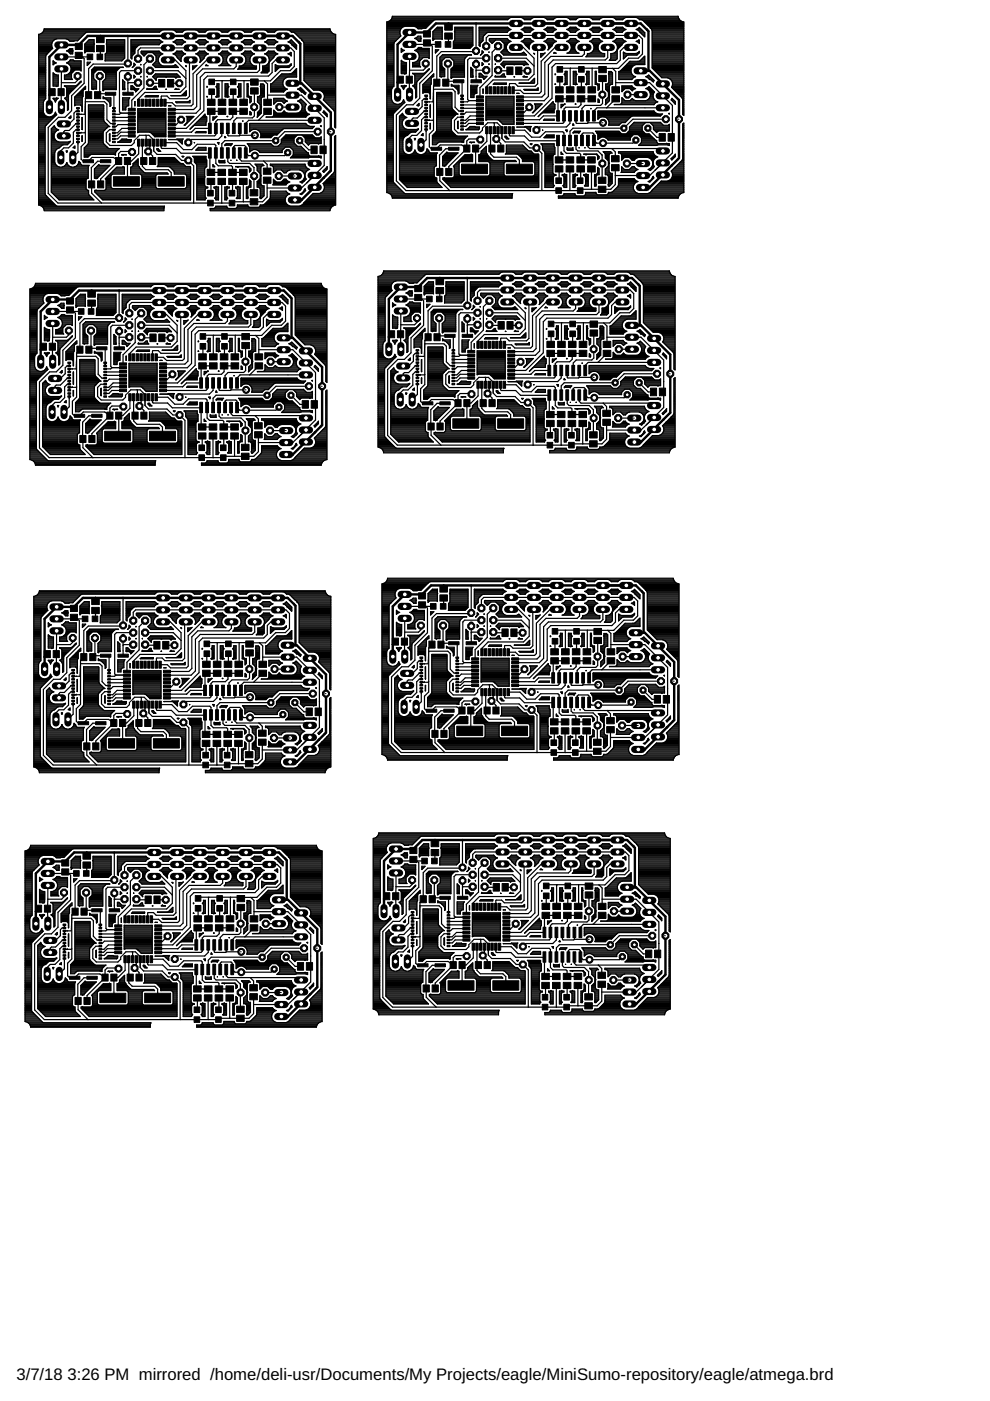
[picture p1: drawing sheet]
<svg xmlns="http://www.w3.org/2000/svg" width="210mm" height="297mm" viewBox="0 0 210 297" stroke-linecap="round" stroke-linejoin="round" font-family="sans-serif">
<defs><g id="words">
<g font-size="3.5">
<text x="3.5" y="292.5">3/7/18</text>
<text x="14.3" y="292.5">3:26 PM mirrored /home/deli-usr/Documents/My Projects/eagle/MiniSumo-repository/eagle/atmega.brd</text>
</g>
</g></defs>
<g fill="#000" stroke="#000" stroke-width=".21">
<path d="M10.4 18.8h1.3v1.5h-1.3zM12.3 18.8h1.3v1.5h-1.3zM16 9.2h1.4v1.3h-1.4zM16 11.1h1.4v1.3h-1.4zM18.1 19.4h1.4v1.5h-1.4zM18.5 11.5h1.2v1.2h-1.2zM20 19.4h1.4v1.5h-1.4zM20.6 11.5h1.2v1.2h-1.2zM20.5 7.7h1.6v1.3h-1.6zM20.5 9.6h1.6v1.3h-1.6zM22.3 19.6h2.2v.6h-2.2zM26 19.6h2.2v.6h-2.2z"/>
<path d="M33.6 16.8h1.3v1.7h-1.3zM35.5 16.8h1.3v1.7h-1.3zM44.3 18.9h1.2v1.1h-1.2zM44.3 16.8h1.2v1.1h-1.2zM48.9 18.9h1.1v1.1h-1.1zM48.9 16.8h1.1v1.1h-1.1zM53.1 18.6h1.6v1.3h-1.6zM53.1 16.7h1.6v1.4h-1.6zM16.2 30h.6v.2h-.6zM16.2 29.3h.6v.3h-.6zM16.2 28.6h.6v.3h-.6zM16.2 28h.6v.3h-.6z"/>
<path d="M16.2 27.3h.6v.3h-.6zM16.2 26.7h.6v.3h-.6zM16.2 26.1h.6v.3h-.6zM16.2 25.4h.6v.3h-.6zM16.2 24.7h.6v.3h-.6zM16.2 24.1h.6v.3h-.6zM16.2 23.5h.6v.2h-.6zM16.2 22.8h.6v.3h-.6zM17.6 33.9h2.2v.6h-2.2zM18.8 38.4h1.3v1.4h-1.3zM20.7 38.4h1.3v1.4h-1.3zM21.3 33.9h2.2v.6h-2.2z"/>
<path d="M23.9 30h.5v.2h-.5zM23.9 29.3h.5v.3h-.5zM23.9 28.6h.5v.3h-.5zM23.9 28h.5v.3h-.5zM23.9 27.3h.5v.3h-.5zM23.9 26.7h.5v.3h-.5zM23.9 26.1h.5v.3h-.5zM23.9 25.4h.5v.3h-.5zM23.9 24.7h.5v.3h-.5zM23.9 24.1h.5v.3h-.5zM23.9 23.5h.5v.2h-.5zM23.9 22.8h.5v.3h-.5z"/>
<path d="M24.5 33.4h1.3v1.5h-1.3zM26.4 33.4h1.3v1.5h-1.3zM27.2 28.6h1.5v.5h-1.5zM27.2 27.8h1.5v.5h-1.5zM27.2 27h1.5v.5h-1.5zM27.2 26.2h1.5v.5h-1.5zM27.2 25.4h1.5v.5h-1.5zM27.2 24.6h1.5v.5h-1.5zM27.2 23.7h1.5v.6h-1.5zM27.2 23h1.5v.5h-1.5zM24 37.5h5.5v2h-5.5zM29.1 29.5h.6v1.5h-.6z"/>
<path d="M29.1 21h.6v1.5h-.6zM29.9 29.5h.5v1.5h-.5zM29.9 21h.5v1.5h-.5zM29.8 33.4h1.3v1.5h-1.3zM30.7 29.5h.5v1.5h-.5zM30.7 21h.5v1.5h-.5zM31.5 29.5h.5v1.5h-.5zM31.5 21h.5v1.5h-.5zM32.3 29.5h.6v1.5h-.6zM32.3 21h.6v1.5h-.6zM31.7 33.4h1.3v1.5h-1.3zM33.1 29.5h.5v1.5h-.5z"/>
<path d="M33.1 21h.5v1.5h-.5zM33.9 29.5h.5v1.5h-.5zM33.9 21h.5v1.5h-.5zM34.7 29.5h.5v1.5h-.5zM34.7 21h.5v1.5h-.5zM35.7 23h1.5v.5h-1.5zM35.7 23.7h1.5v.6h-1.5zM35.7 24.6h1.5v.5h-1.5zM35.7 25.4h1.5v.5h-1.5zM35.7 26.2h1.5v.5h-1.5zM35.7 27h1.5v.5h-1.5zM35.7 27.8h1.5v.5h-1.5z"/>
<path d="M35.7 28.6h1.5v.5h-1.5zM33.5 37.5h5.6v2h-5.6zM44.2 26.1h.6v2.2h-.6zM44.2 31.3h.6v2.2h-.6zM43.9 35.9h1.6v1.3h-1.6zM43.9 37.8h1.6v1.3h-1.6zM44 22.9h1.6v1.4h-1.6zM44 21h1.6v1.4h-1.6zM45.5 26.1h.6v2.2h-.6zM45.5 31.3h.6v2.2h-.6zM46.7 26.1h.6v2.2h-.6zM46.7 31.3h.6v2.2h-.6z"/>
<path d="M46.2 35.9h1.6v1.3h-1.6zM46.2 37.8h1.6v1.3h-1.6zM46.3 22.9h1.6v1.4h-1.6zM46.3 21h1.6v1.4h-1.6zM48 26.1h.6v2.2h-.6zM48 31.3h.6v2.2h-.6zM49.3 26.1h.6v2.2h-.6zM49.3 31.3h.6v2.2h-.6zM48.5 35.9h1.6v1.3h-1.6zM48.5 37.8h1.6v1.3h-1.6zM48.6 22.9h1.6v1.4h-1.6zM48.6 21h1.6v1.4h-1.6z"/>
<path d="M50.5 26.1h.6v2.2h-.6zM50.5 31.3h.6v2.2h-.6zM50.8 35.9h1.6v1.3h-1.6zM50.8 37.8h1.6v1.3h-1.6zM51.8 26.1h.6v2.2h-.6zM51.8 31.3h.6v2.2h-.6zM50.8 22.9h1.7v1.4h-1.7zM50.8 21h1.7v1.4h-1.7zM55.8 35.6h1.6v1.4h-1.6zM55.8 37.5h1.6v1.4h-1.6zM55.9 22.9h1.6v1.4h-1.6zM55.9 21h1.6v1.4h-1.6z"/>
<path d="M65.9 31h1.3v1.6h-1.3zM67.8 31h1.4v1.6h-1.4zM44 40.4h1.2v1.2h-1.2zM44 42.5h1.2v1.1h-1.2zM48.6 40.4h1.2v1.2h-1.2zM48.6 42.5h1.2v1.1h-1.2zM53 40.2h1.7v1.3h-1.7zM53 42.1h1.7v1.3h-1.7z"/>
</g>
<g fill="none" stroke="#000" stroke-width=".21">
<path d="M16.5 24.2h.5M16.5 28.2l.7-.2v.2M18.1 34.2h.6M24.2 25.5v.1M24.2 28.8h.2M24.2 22.9v.7M24.2 23.6h.1M24.2 22.9h.1M24.2 23.5h.1M24.2 23.4h.1M24.2 23.3h.1M24.2 23.1h.1"/>
<path d="M24.2 23h.1M25.6 24h2.3M27.6 27.2h.3M29.2 29l-.7 .8M31 30.1v.1M32.6 30.2v1.8M32.7 29.7l-.1 .6M36.4 26.4l.1 .1M36.4 28.8h.2M36.4 28h.2M44.5 36.3l.2 .3M44.5 32v.4"/>
<path d="M49.6 31.1v.5M61.3 37.2l.1 .1"/>
</g>
<g fill="none" stroke="#000" stroke-width=".25">
<path d="M8.2 12.1h1.5M8.2 19.6h1.5M8.2 12.7h1.5M8.2 15.4h1.5M8.2 13h1.5M8.2 10.9h2.3M8.2 18.9h1.5M8.2 15.6h1.5M8.2 10.3h2.9M8.2 11.4h1.9M8.2 14.3h1.5M8.2 17h1.5"/>
<path d="M8.2 18.3h1.5M8.2 8.7h3M8.2 19.8h1.5M8.2 19.4h1.5M8.2 19.2h1.5M8.2 18.7h1.5M8.2 18.5h1.5M8.2 18.1h1.5M8.2 17.8h1.5M8.2 17.6h1.5M8.2 17.4h1.5M8.2 17.2h1.5"/>
<path d="M8.2 16.7h1.5M8.2 16.5h1.5M8.2 16.3h1.5M8.2 16.1h1.5M8.2 15.8h1.5M8.2 15.2h1.5M8.2 14.9h1.5M8.2 14.7h1.5M8.2 14.5h1.5M8.2 14.1h1.5M8.2 13.8h1.5M8.2 13.6h1.5"/>
<path d="M8.2 13.4h1.5M8.2 13.2h1.5M8.2 12.5h1.5M8.2 12.3h1.5M8.2 11.8h1.5M8.2 11.6h1.6M8.2 11.2h2M8.2 10.7h2.5M8.2 10.5h2.7M8.2 10.1h2.9M8.2 9.8h2.8M8.2 9.6h2.8"/>
<path d="M8.2 9.4h2.8M8.2 9.2h2.8M8.2 9h2.9M8.2 8.5h3.2M8.2 8.3h3.7M8.2 8.1h8.8M8.2 7.9h9.1M8.2 7.6h9.3M8.2 7.4h9.5M8.6 7.2h9.3M8.9 7h9.2M9.2 6.7h24.7"/>
<path d="M9.2 6.7l.2-.6h60.6l.2 .6M9.2 6.7l-.4 .4-.6 .2v36.2l.6 .2 .4 .3M9.3 6.5h24.8M9.4 6.3h60.6M9.8 11.6l-.1 9.3-.5 .8v2a1.31 1.31 0 0 0 1.2 1.1 1.31 1.31 0 0 0 1.3-1l.3 .5-2.2 2.2M11.2 10.3l-1.4 1.3M11.3 13h.1M11.3 12.9l.6 .4-.6 .5zM11.3 15.4l.7 .5h.4l-.1 2.4h-1zM11.3 15.6h.1M11.3 17h1.1M11.3 18.1h1"/>
<path d="M11.3 17.8h1M11.3 17.6h1M11.3 17.4h1.1M11.3 17.2h1.1M11.3 16.7h1.1M11.3 16.5h1.1M11.3 16.3h1.1M11.3 16.1h1.1M11.3 15.8h.6M11.3 13.6h.1M11.3 13.4h.5M11.3 13.2h.3"/>
<path d="M11.9 18.3h.2M13 17.5v5.2M13 14.6v2.9M13.7 16.7h1.5M13.7 16.5h1.5M13.7 16.3h1.5M13.7 16.1h1.5M13.8 18.3l.3 .3v1.9M14.1 18.5h1.9M14.1 10.8l.7-.5h.6v1.1h-.5zM14.1 19.6h.8M14.1 18.9h1.5"/>
<path d="M14.1 19.8h.6M14.1 19.4h1.1M14.1 19.2h1.3M14.1 18.7h1.7M14.2 15.8h1M14.2 8.3h2.6M14.2 13.4h3M14.2 10.7h1.2M14.5 10.9h.9M14.5 13.2h2.7M14.6 15.6h.6M14.6 8.5h2"/>
<path d="M14.6 13.6h2.6M14.6 10.5h.8M14.7 13l2.5-.1v2.1l-.2-.2h-1.1l-.7 .8v1.1l.2 .1h-1.7v-.9a1.32 1.32 0 0 0 1.4-1.6M14.7 11.2h.7M14.8 15.4h.5M14.8 13.8h2.4M14.9 15.2h.7M15 14.1h2.2M15 14.9h.8M15 14.3h2.2M15.1 14.7h2.1M15.1 14.5h2.1"/>
<path d="M15.7 12.9l-.2-.2h-.6l-.4 .5-.4 .1 .8 .6 .2 .4M16.3 18.1h.2M16.4 16.1v.9l-.5 .5h-2.9M16.6 17.8h.1M16.6 19.8h1M16.8 17.6h.1M16.8 19.6h.8M17 17.4h.1M17 17.4h.2M17 19.4h.6M17.1 14.9h.1M17.2 17.4l-2.6 2.5-.1 3.3-.2 .2v-1.7l-.2-.5-.4-.4 .4-.3"/>
<path d="M17.2 17.4v-.2l-1.1 1h-2.4l2.6 .1M17.3 19.2h.4M17.5 12.1l.3 .3v5.3l-2.6 2.6v3.2l-1.4 1.4h-1.4l-2.2 2.1v14l2.1 2.1h36.9l.3-.3h6.2l.9-1v-3.6M17.5 18.9h.4M17.7 18.7h.4M17.9 18.5h.2M18 9.4l.9-1h1v2.5M18 9.4v1.3M18 10.7v.5M18 10.9h1.9M18 10.3h1.9M18 11.2h.1"/>
<path d="M18 10.7h1.9M18 10.5h1.9M18 10.1h1.9M18 9.8h1.9M18 9.6h1.9M18 9.4h1.9M18.2 9.2h1.7M18.2 10.9l-.2 .3M18.4 9h1.5M18.5 13.2h.7l-.7 .7zM18.5 13.8h.1M18.5 13.6h.3"/>
<path d="M18.5 13.4h.5M18.6 8.7h1.3M18.8 8.5h1.1M18.9 11.9l.2 .2h-2.1l-.3-.4-.3 .4h-3.4M19.5 15.4h.5M19.5 15.6h.4M19.5 17h.7M19.5 18.3h1M19.5 18.7h1M19.5 18.5h1M19.5 18.1h1M19.5 17.8h1"/>
<path d="M19.5 17.6h1M19.5 17.4h1M19.5 17.2h.9M19.5 16.7h.4M19.5 16.5h.4M19.5 16.3h.4M19.5 16.1h.4M19.5 15.8h.4M19.5 15.2h.8M19.5 14.9h1M19.5 14.7h5.5M19.7 18.9h.1"/>
<path d="M19.7 14.5h5.6M20 14.3h6.2l-6.2-.1-.5 .6v4.1h1v-1.6l-.6-.6v-1.1l.7-.8h1.1l.7 .8v1.1l-.6 .6 .1 1.9M21.1 8.4h.2M21.1 16.1v3.6l-.3 .3M21.3 10.3l-.1 1.8M21.8 14.9h3M21.8 18.9h2.9M21.8 18.3h2.9M21.8 18.7h2.9M21.8 18.5h2.9M21.8 18.1h2.9M21.8 17.8h2.9"/>
<path d="M21.8 17.6h2.9M21.8 17.4h2.9M21.8 19.2h.1M21.9 19.2h.1M21.9 17.2h2.8M22 15.2h2.7M22.1 17h2.6M22.2 15.4h2.5M22.3 12.1h4.1M22.3 12.7h3.7M22.3 12.5h3.9M22.3 12.3h4.1"/>
<path d="M22.3 11.8h4.1M22.3 11.6h4.1M22.4 11.4h4M22.4 16.7h2.3M22.4 15.6h2.3M22.4 16.5h2.3M22.4 16.3h2.3M22.4 16.1h2.3M22.4 15.8h2.3M22.6 11.2h3.8M22.6 9.4h3.8M22.6 8.4h3.8v3.9l-.6 .6h-3.5v-1.4l.3-.3z"/>
<path d="M22.6 10.9h3.8M22.6 10.3h3.8M22.6 8.7h3.8M22.6 10.7h3.8M22.6 10.5h3.8M22.6 10.1h3.8M22.6 9.8h3.8M22.6 9.6h3.8M22.6 9.2h3.8M22.6 9h3.8M22.6 8.5h3.8M25.6 14.3l-.9 .9v3.8h-2.6l-.2 .2"/>
<path d="M26 16.9l.4 .5 .1 1.6h-.5zM26 18.9h.4M26 17h.1M26 18.3h.4M26 18.7h.4M26 18.5h.4M26 18.1h.4M26 17.8h.4M26 17.6h.4M26 17.4h.4M26 17.2h.2M26.4 18.7h.1"/>
<path d="M26.4 19h.1M27.1 7.6v6h-7.4l-.9 .9v5.7l-.7 .7v9.3l-.9 .9v2.7l.4 .4h.5M27.1 16.3v3.6M27.8 18.2h.3l.6 .6h.7l-.6 .7-.4-.5h-.6zM27.8 12.1h.2M27.8 10.9h.8M27.8 18.9h1.5M27.8 10.3h.9M27.8 11.4h.7M27.8 18.3h.4M27.8 8.7h6.4M27.8 18.7h.8"/>
<path d="M27.8 18.5h.6M27.8 12.3h.2M27.8 11.8h.2M27.8 11.6h.5M27.8 11.2h.8M27.8 10.7h.8M27.8 10.5h.8M27.8 10.1h1.1M27.8 9.8h1.3M27.8 9.6h1.6M27.8 9.4h6M27.8 9.2h6.2"/>
<path d="M27.8 9h6.6M27.8 8.5h6.1M28.1 14.3l.3-.3v-.6l.3 .3-.6 .6M28.3 14.1h.1M28.4 15.9l.3 .4-.3 .3zM28.4 16.5h.1M28.4 16.3h.3M28.4 16.1h.1M28.4 13.8h.2M28.4 13.6h.2M28.6 19.2h.5M28.7 10.3l.9-.8h4.1l.4-.4 .4-.2-.7-.5h-6v3.9"/>
<path d="M28.7 10.3l-.1 1-.6 .6v.6l-.2-.2M28.8 19.4h.1M29.3 17.5h-2.1l-.1 .2M29.3 12.4v-1.7l.5-.5h31.8l.8 .7v3.2l-.9 .9h-2l-2.2 2.1h-12.2l-.2 .3M29.3 15h-3.6l-.4 .4v8.3l.3 .3M29.8 16.3h.1M29.9 13.7h.1M29.9 16.2v.1M29.9 16.3h.1M29.9 10.9h3.9M29.9 10.9l.1-.1h3.7l.4 .5 .4 .1a1.32 1.32 0 0 0-1 1.6M29.9 10.9v.4l.6 .6 .8-.7h1l.8 .7v1.1l-.7 .7 .6 .6"/>
<path d="M29.9 11.2h1.3M30.1 11.4h.9M30.3 11.6h.5M30.5 11.8h.1M31.2 16.2v.1M31.2 18.7l1.1 .1 .6-.5h.2v.4l.3 .2h-2.3zM31.2 16.3h.1M31.8 15h6l1.6 1.6M31.8 17.5l.1 .2h2.4M31.8 12.4l-1.3 1.3v4.9l-2.6 2.7v1.9M32.4 16.3l.6-.7h4.5l.7 .8h-.7l-.2 .2-.3-.3h-3.6l-.3 .3v.4M32.4 16.3l.7 .7"/>
<path d="M32.4 11.2h1.6M32.4 16.3h5.7M32.4 18.7h.8M32.4 13.6h1.5M32.5 13.8h1.7M32.6 16.1h5.3M32.6 11.4h1.9M32.6 16.5h.6M32.6 18.5h.5M32.7 13.4h1M32.7 14.1h4.9M32.8 15.8h4.9"/>
<path d="M32.8 11.6h1.3M32.9 16.7h.2M32.9 13.2h.8M33 11.8h.9M33.1 12.1h.6M33.1 12.7h.4M33.1 13h.4M33.1 12.5h.4M33.1 12.3h.5M33.5 13l.3 .4M33.8 13.4l.3 .4 .5 .2h2l.6-.3 .6 .6h-4.9M34.1 6.5l-.3 .3h-15.4l-.2 .1-1.8 1.8h-1.6l-.8-.5h-2a1.33 1.33 0 0 0-.8 2.1"/>
<path d="M34.6 6.3l-.5 .2M35.2 18.9h.1M35.6 12.7h1.5l2.3 2.3v3.4l-1.2 1.2h-7.5l-1.3 1.3v.9M36.2 17.7h1.8M36.6 6.3l.5 .2M36.7 8.9l.7-.5h1.2l.7 .5-.4 .2-.4 .4h-1l-.4-.4zM36.8 11.4h2.5M36.9 9h2.3M37 13.8h.3M37.1 8.7h1.9M37.1 6.5h1.9M37.1 11.6l1.3 1.4"/>
<path d="M37.1 11.6l-.4-.2 .4-.1 .4-.5h1l.4 .5 .4 .1a1.28 1.28 0 0 0-.9 1.6M37.1 6.5l.3 .3h1.2l.3-.3M37.1 11.6h1.8M37.2 11.2h1.7M37.2 16.5h.1M37.2 9.2h1.6M37.3 8.5h1.4M37.3 6.7h1.4M37.4 11.8h1.3M37.4 10.9h1.2M37.4 9.4h1.2M37.5 18.9l-.2-.2-.2 .2h.9"/>
<path d="M37.5 12.1h1M37.7 12.3h.7M37.9 12.5h.5M38 18.9h-.1M38.1 12.7h.3M38.3 13h.1M38.9 19.8h.6M39.1 19.6h.4M39.3 13.9l.2 .2zM39.4 19.4h.1M39.4 6.3l-.5 .2M39.4 14.1h.1"/>
<path d="M40.4 12.7l-.2 .3v7.4l-.5 .5h-3.7l-.6-.5h-1.1l-.1 1.4M40.8 14l1-.1-1 .9zM40.8 14.3h.5M40.8 14.7h.1M40.8 14.5h.3M40.8 14.1h.8M41.4 6.3l.5 .2M41.5 8.9l.7-.5h1.3l.7 .5-.4 .2-.4 .4h-1.1l-.4-.4zM41.6 11.4h2.5M41.7 9h2.3M41.9 8.7h1.9M41.9 6.5h1.9"/>
<path d="M41.9 11.6l.4 .4 .2 1M41.9 11.6l-.4-.2 .4-.1 .4-.5h1.1l.4 .5 .4 .1-.8 .6-.2 .4-.8 .9 .1-.3M41.9 6.5l.3 .3h1.3l.3-.3M42 11.6h1.8M42 11.2h1.7M42 9.2h1.6M42.1 8.5h1.5M42.1 6.7h1.5M42.2 11.8h1.3M42.2 10.9h1.3M42.3 9.4h1.1M42.3 12.1h1"/>
<path d="M42.4 13.2h.1M42.4 12.3h.9M42.5 12.7h.4M42.5 13h.2M42.5 12.5h.6M43.6 13.8h.3M43.7 13.8l.4 .1h-.5zM43.9 18.3v.2zM44.2 6.3l-.4 .2M44.9 19.5l-.1 2.2M45.3 12.7h-1.4l-3 2.9v6.5l-.3 .4h-3.4l-.7-.7h-1.5M45.9 18.5h.5"/>
<path d="M45.9 18.3h.5M46 19.6h.4M46 18.9h.4M46 17.8h.4v2.7h-.6l.2-.2v-1.7l-.2-.2 .2-.2zM46 19.8h.4M46 19.4h.4M46 19.2h.4M46 18.7h.4M46 18.1h.4M46 17.8h.4M46.3 6.3l.5 .2M46.3 8.9l.8-.5h1.2l.7 .5-.4 .2-.4 .4h-1.1l-.3-.4z"/>
<path d="M46.4 11.4h2.5M46.5 9h2.3M46.6 13.8h2.1M46.7 8.7h1.9M46.7 6.5h1.9M46.8 11.6h1.8M46.8 11.2h1.7M46.9 9.2h1.6M46.9 13.6h1.5M47 8.5h1.4M47 6.7h1.4M47 11.8h1.3"/>
<path d="M47.1 10.9h1.2M47.1 9.4h1.1M47.1 13.4l-.7 .5h2.5l-.7-.5M47.1 13.4h1.1M47.2 12.1h1M47.2 17.1l-.1 4.6M47.2 13.2h.9M47.2 12.3h.9M47.3 12.7h.7M47.3 13h.7M47.3 13l-.2 .4M47.3 12.5h.7"/>
<path d="M47.7 19.6h.6M47.7 17.8h.6v.4l.2 .2-.2 .2v1.7l.3 .2h-.9zM47.7 18.9h.6M47.7 18.3h.7M47.7 19.8h.6M47.7 19.4h.6M47.7 19.2h.6M47.7 18.7h.6M47.7 18.5h.8M47.7 18.1h.6M47.7 17.8h.6M48 13l.2 .4"/>
<path d="M48.6 11.6l.4-.2-.4-.1-.4-.5h-1.1l-.3 .5-.5 .1a1.28 1.28 0 0 1 1 1.6M48.6 11.6l-.4 .4-.2 1M49.1 6.3l-.8 .5h-1.2l-.3-.3M49.2 17.1l.2 .3M49.4 19.5v2.2M50.1 12.7v1.4l-.5 .5h-6.6l-1.3 1.3v6.7l-.6 .6h-4.7M50.4 18.5h.7M50.5 18.3h.6M50.6 19.6h.5M50.6 18.9h.5M50.6 19.8h.5M50.6 19.4h.5"/>
<path d="M50.6 19.2h.5M50.6 18.7h.5M50.6 18.1h.5M50.6 17.8h.5M50.6 14.5h3.8M50.7 14.3h3.7M50.7 14.1h3.7M51.1 6.3l.5 .2M51.2 8.9l.7-.5h1.3l.8 .5-.5 .2-.4 .4h-1.1l-.4-.4zM51.2 11.4h2.7M51.3 9h2.5M51.5 13.8h2.2"/>
<path d="M51.5 8.7h2.1M51.6 6.5h2M51.6 11.6h1.9M51.6 11.2h1.9M51.7 9.2h1.7M51.7 17.1l-.1 4.6M51.8 13.6h1.6M51.8 8.5h1.5M51.8 6.7h1.5M51.8 11.8h1.5M51.9 10.9h1.3M51.9 9.4h1.3"/>
<path d="M51.9 13.4l-.3 .4-.9 .2v.5l-.3 .2 4-.1v-.6l-.9-.2-.3-.4M52 13.4h1.2M52 12.1h1.1M52 13.2h1.1M52.1 12.3h.9M52.1 12.7h.9M52.1 13h.9M52.1 13l-.2 .4M52.1 12.5h.9M52.4 19.6h.2M52.4 18.9h.2M52.4 18.3h.2"/>
<path d="M52.4 19.8h.2M52.4 19.4h.2M52.4 19.2h.2M52.4 18.7h.2M52.4 18.5h.2M52.4 18.1h.2M52.4 17.8h.2M53 13l.2 .4M53.3 17.1h.1M53.5 11.6l.5-.2-.5-.1-.4-.5h-1.1l-.4 .5-.4 .1a1.28 1.28 0 0 1 .9 1.6M53.5 11.6l-.3 .4-.2 1M53.6 17.1l.3 .3"/>
<path d="M53.9 19.3v5.3l-.4 .4h-3.3l-.6 .6v1.6M54 6.3l-.8 .5h-1.3l-.3-.3M55 12.7l.2 .1-.2 .2v1.9l-.5 .5h-11l-1 1v6.7l-.9 .9h-5.2M55.2 18.3h.8M55.3 19.6h.7M55.3 18.9h.7M55.3 19.8h.7M55.3 19.4h.7M55.3 19.2h.7M55.3 18.7h.7M55.3 18.5h.7M55.3 18.1h.7"/>
<path d="M55.3 17.8h.5M55.4 15.4h1.3M55.6 15.2h1.4M55.7 14.3h1.3M55.7 14.9h1.3M55.7 14.7h1.3M55.7 14.5h1.3M55.7 14.1h1.3M56 17.1l.7 .7v3.9l-.1-.3M56 18.1l-.2-.3h-.5v2.4l-.4 .3h-.3v1.1l.6 .6v1l-.6 .6M56 18.1v2.4h-1.4M56 6.3l.8 .5h1.4l.8-.5"/>
<path d="M56.1 8.9l.7-.5h1.4l.7 .5-.4 .2-.4 .4h-1.2l-.4-.4zM56.2 11.4h2.6M56.3 9h2.4M56.4 13.8h.6M56.5 8.7h2M56.5 6.5h2M56.5 11.6l-.4-.2 .4-.1 .4-.5h1.2l.4 .5 .4 .1-.4 .2M56.5 11.6l.4 .4 .2 1M56.6 11.6h1.9M56.6 11.2h1.8M56.6 9.2h1.8M56.7 13.6h.3"/>
<path d="M56.7 8.5h1.6M56.7 6.7h1.6M56.8 11.8h1.5M56.8 10.9h1.4M56.9 9.4h1.2M56.9 13.4h.1M56.9 12.1h1.2M57 13.2h.1M57 12.3h.9M57.1 12.7h.4M57.1 13h.2M57.1 13l-.2 .4"/>
<path d="M57.1 12.5h.6M57.4 17.8l.3-.1 2.1-2.1h1.8l1.3-1.1v1.8h-1.9a1.31 1.31 0 0 0-1.1 1.3 1.31 1.31 0 0 0 1 1.3l-.8 .6h-2.7zM57.4 18.9h3.5M57.4 18.3h2.7M57.4 19.4h2.8M57.4 19.2h3M57.4 18.7h3.1M57.4 18.5h2.9M57.4 18.1h2.6M57.4 17.8h2.6M57.8 17.6h2.2M58 17.4h2"/>
<path d="M58.2 17.2h1.8M58.4 14.3h2.9M58.4 14.9h.2M58.4 14.7h.4M58.4 14.5h.6M58.4 14.1h3.1M58.4 13.8h.2M58.4 17h1.7M58.5 11.6l-1.5 1.7v1.8l-.3 .4h-1.3l.3-.5v-1l.8-.2 .4-.4M58.7 16.7h1.6M58.9 16.5h1.7M59.1 16.3h3.8"/>
<path d="M59.3 16.1h3.6M59.4 14.3l-1 .9v-1.5l.6 .3h2l.7-.5v.3l-.5 .5M59.5 15.8h3.4M60 12.7h-1.5l-.8 .8v1.9l-.8 .7h-12.9l-.8 .8v6.6l-3.7 3.7h-3.1M61 6.3l.8 .5 .7 .1M61.1 11.4l.5-.3 .1 .8zM61.1 11.4h.6M61.2 9h1M61.4 13.8h.3M61.4 8.7h.6M61.4 6.5h8.7M61.5 11.6h.2"/>
<path d="M61.6 11.2h.1M61.6 9.2h.9M61.7 13.6h.1M61.7 8.5h.1M61.7 15.6h1.2M61.7 6.7h8.5M61.7 11.8h.1M61.8 9.4h.9M62 15.4h.9M62 9.6l-.5-.5-.4-.2 .6-.5 1.2 1.2M62 9.6l.9 .9v-.9M62 9.6h.9"/>
<path d="M62.3 15.2h.6M62.3 9.8h.6M62.5 6.9l1.5 1.6M62.5 14.9h.4M62.5 7h7.9M62.5 10.1h.4M62.7 10.3h.2M62.7 14.7h.2M62.7 7.2h8.1M62.9 7.4h8.3M63.1 18.9l.6-.4 1.2 1.2-.2 .3zM63.1 7.6h8.1"/>
<path d="M63.2 18.9h.9M63.4 7.9h7.8M63.4 8.8v.2M63.5 18.7h.4M63.6 19.2h.7M63.6 8.1h7.6M63.8 19.4h.8M63.9 8.3h7.3M64 8.5l.1 .1M64 8.5h7.2M64.1 8.6l.4 .5v8l2 2h1.2a1.33 1.33 0 0 1 1.1 1.6M64.1 8.6h.1"/>
<path d="M64.2 8.7h7M64.3 19.6h.5M64.4 9h6.8M64.5 12.1h6.7M64.5 12.7h6.7M64.5 15.4h6.7M64.5 13h6.7M64.5 10.9h6.7M64.5 15.6h6.7M64.5 10.3h6.7M64.5 11.4h6.7M64.5 14.3h6.7"/>
<path d="M64.5 17h6.7M64.5 16.7h6.7M64.5 16.5h6.7M64.5 16.3h6.7M64.5 16.1h6.7M64.5 15.8h6.7M64.5 15.2h6.7M64.5 14.9h6.7M64.5 14.7h6.7M64.5 14.5h6.7M64.5 14.1h6.7M64.5 13.8h6.7"/>
<path d="M64.5 13.6h6.7M64.5 13.4h6.7M64.5 13.2h6.7M64.5 12.5h6.7M64.5 12.3h6.7M64.5 11.8h6.7M64.5 11.6h6.7M64.5 11.2h6.7M64.5 10.7h6.7M64.5 10.5h6.7M64.5 10.1h6.7M64.5 9.8h6.7"/>
<path d="M64.5 9.6h6.7M64.5 9.4h6.7M64.5 9.2h6.7M64.5 19.8h.1M64.5 19.8h.3M64.6 17.2h6.6M64.8 17.4h6.4M65 17.6h6.2M65.2 17.8h6M65.4 18.1h5.8M65.7 18.3h5.5M65.9 18.5h5.3"/>
<path d="M66.1 18.7h5.1M66.3 18.9h4.9M67.8 19.2h3.4M68.3 19.4h2.9M68.5 19.6h2.7M68.6 19.8h2.6M70.2 6.7l.3 .4 .7 .2v19.8l-.3-.2v-3.2l-.1-.3-2.2-2.2h2.6M8.2 29.8h1.4M8.2 33.4h1.4M8.2 25.6h2.5M8.2 24.9h3.2M8.2 23.6h1"/>
<path d="M8.2 26.3h1.9M8.2 28h1.4M8.2 22.7h1M8.2 25.4h2.7M8.2 32.5h1.4M8.2 35.2h1.4M8.2 30.3h1.4M8.2 22.5h1M8.2 21h1.5M8.2 31.2h1.4M8.2 30.5h1.4M8.2 36h1.4"/>
<path d="M8.2 36.7h1.4M8.2 22.3h1M8.2 20.5h1.5M8.2 27.6h1.4M8.2 32.7h1.4M8.2 24.7h1.9M8.2 35.4h1.4M8.2 34.1h1.4M8.2 34.5h1.4M8.2 32h1.4M8.2 31.8h1.4M8.2 20.3h1.5"/>
<path d="M8.2 21.6h1M8.2 20.7h1.5M8.2 39.4h1.4M8.2 29.2h1.4M8.2 27.4h1.4M8.2 30.7h1.4M8.2 21.2h1.2M8.2 39.8h1.4M8.2 39.6h1.4M8.2 39.2h1.4M8.2 38.9h1.4M8.2 38.7h1.4"/>
<path d="M8.2 38.5h1.4M8.2 38.3h1.4M8.2 38h1.4M8.2 37.8h1.4M8.2 37.6h1.4M8.2 37.4h1.4M8.2 37.1h1.4M8.2 36.9h1.4M8.2 36.5h1.4M8.2 36.3h1.4M8.2 35.8h1.4M8.2 35.6h1.4"/>
<path d="M8.2 34.9h1.4M8.2 34.7h1.4M8.2 34.3h1.4M8.2 33.8h1.4M8.2 33.6h1.4M8.2 33.2h1.4M8.2 32.9h1.4M8.2 32.3h1.4M8.2 31.6h1.4M8.2 31.4h1.4M8.2 30.9h1.4M8.2 30.1h1.4"/>
<path d="M8.2 29.6h1.4M8.2 29.4h1.4M8.2 28.9h1.4M8.2 28.7h1.4M8.2 28.5h1.4M8.2 28.3h1.4M8.2 27.8h1.4M8.2 27.2h1.4M8.2 26.9h1.4M8.2 26.7h1.4M8.2 26.1h2.1M8.2 25.8h2.3"/>
<path d="M8.2 25.2h3M8.2 24.5h1.5M8.2 24.3h1.2M8.2 24h1.1M8.2 23.8h1M8.2 23.4h1M8.2 23.2h1M8.2 22.9h1M8.2 22.1h1M8.2 21.8h1M8.2 21.4h1.1M8.2 20.1h1.5"/>
<path d="M9.6 26.9v14.2M9.8 26.5l-.2 .4M9.9 26.5h-1.7M10.9 24.7h.7M10.9 29.8h1M10.9 33.4h.7M10.9 28h.8M10.9 32.5h.7M10.9 35.2h1.2M10.9 30.3h3.8M10.9 31.2h1.9M10.9 30.5h3.6"/>
<path d="M10.9 36h7.8M10.9 36.7h7.8M10.9 27.6h1.4M10.9 32.7h.7M10.9 35.4h1.6M10.9 34.1h.7M10.9 34.5h.7M10.9 32h.8M10.9 31.8h1M10.9 39.4h7.3M10.9 29.2h.6M10.9 27.4h1.2"/>
<path d="M10.9 30.7h2.4M10.9 39.8h7.3M10.9 39.6h7.3M10.9 39.2h7.3M10.9 38.9h7.3M10.9 38.7h7.3M10.9 38.5h7.3M10.9 38.3h7.3M10.9 38h7.4M10.9 37.8h7.6M10.9 37.6h7.8M10.9 37.4h7.8"/>
<path d="M10.9 37.1h7.8M10.9 36.9h7.8M10.9 36.5h7.8M10.9 36.3h7.8M10.9 35.8h7.8M10.9 35.6h7.8M10.9 34.9h1M10.9 34.7h.8M10.9 34.3h.7M10.9 33.8h.7M10.9 33.6h.7M10.9 33.2h.7"/>
<path d="M10.9 32.9h.7M10.9 32.3h.7M10.9 31.6h1.2M10.9 31.4h1.6M10.9 30.9h2.1M10.9 30.1h1.5M10.9 29.6h.8M10.9 29.4h.7M10.9 28.9h.6M10.9 28.7h.6M10.9 28.5h.6M10.9 28.3h.7"/>
<path d="M10.9 27.8h1M11 27.2h.8M11.2 26.9h.4M11.3 24.5h.5M11.3 21h.9M11.5 26.7h.1M11.5 21.2h.5M11.5 24.3h.5M11.6 24h.3M11.6 21.4h.3M11.7 21.6h.1M11.7 23.8h.1"/>
<path d="M12.3 20.8h-1l.4 .8M12.3 20.8l-.6 .8M12.3 20.8h.1M13.3 35.4h1.7M13.7 35.2h.9M13.8 21h.7M13.9 20.7h.6M13.9 34.9h.5M14 32h.3l-.1 .3zM14.1 32h.2M14.1 21.2h.4M14.1 34.7h.2"/>
<path d="M14.1 20.5h.4M14.1 34.5h.1M14.1 20.3h.4M14.1 32.3h.1M14.1 20.1h.5M14.2 21.4h.3M14.3 21.6h.2M14.3 22.7h.2M14.3 22.5h.2M14.3 22.3h.2M14.3 23.4h.1M14.3 23.2h.2"/>
<path d="M14.3 22.9h.2M14.3 22.1h.2M14.3 21.8h.2M14.6 25l.4-.4-.1 .5zM14.6 24.9h.4M14.7 30.1h.2M14.9 24.7h.1M14.9 30.1l-.6 .6-1.2 .1-1.3 1.1-.2 .5v2a1.31 1.31 0 0 0 1.3 1.1 1.31 1.31 0 0 0 1.3-1 1.3 1.3 0 0 0 1.4 1 1.3 1.3 0 0 0 1.1-1.3l.4 .5M14.9 30.1h-2.4a1.31 1.31 0 0 1-1.1-1.3 1.31 1.31 0 0 1 1-1.3l-.4-.1-.5-.7-.6 .6v13.4M15.7 31.2h.2M15.8 35.4h2.9M15.8 21h1.6"/>
<path d="M15.8 22.3h1.6M15.8 21.6h1.6M15.8 20.7h1.6M15.8 21.2h1.6M15.8 31.4h.1M15.8 22.1h1.6M15.8 21.8h1.6M15.8 21.4h1.6M15.9 30.9v.5l-.4-.1zM15.9 20.5h1.6M16.1 26.2l-1.4 1.5h-.9l-.3 .2v.9M16.1 20.3h1.5"/>
<path d="M16.2 35.2h2.6M16.4 20.1h1.2M16.5 34.9h.8M16.5 25.5v.7h-.5M16.5 28.2h.7M16.5 22.9v.7h-.4l-.4 .4v1.3l-1 1h-1.2M16.5 26.8v.7h-.4l-.5 .5v2.3l-1.1 1h-1l-.6 .7v1.4M16.5 28.2v.6M16.5 29.4v2.9l-1.1 1.1M16.6 34.7h.5M16.7 34.5h.3M16.7 34.3h.1"/>
<path d="M17.1 34.7l.3 .4h1.5l-.1 .1M17.2 24.2v.1M17.3 22.5h.1M17.4 29.8h.1M17.4 26.5h.1M17.4 25.6h.1M17.4 24.9v2.6zM17.4 26.3h.1M17.4 22.7h.1M17.4 25.4h.1M17.4 28.8v1.2zM17.4 29.2h.1"/>
<path d="M17.4 27.4h.1M17.4 29.6h.1M17.4 29.4h.1M17.4 28.9h.1M17.4 27.2h.1M17.4 26.9h.1M17.4 26.7h.1M17.4 26.1h.1M17.4 25.8h.1M17.4 25.2h.1M17.4 23.4h.1M17.4 23.2h.1"/>
<path d="M17.4 22.9h.1M17.4 28.8h.1M17.4 27.5h.1M17.4 20.7v2.9v-1l-.3-.3M17.5 20.5l.1-1.3 .3-.3h.2v-.6l-2.3 2.3v1.8l.2-.1M17.5 20.5l-.1 .2M17.9 31.4v1.9h.7l.8-.6M17.9 32.5h6.6M17.9 32.7h6.6M17.9 32h6.8M17.9 31.8h7M17.9 33.2h.9"/>
<path d="M17.9 32.9h1.1M17.9 32.3h6.6M17.9 31.6h7.2M17.9 31.4h5M18 24.2h-1.5v.7M18.1 31.2h4.6M18.1 21.6h4.1l.5 .5v3.3l.8 .8h.7M18.1 28l-1.6 .2M18.3 30.9h4.2M18.5 30.7h3.7M18.7 30.5h3.3M18.8 29.8h3.1"/>
<path d="M18.8 26.5h4M18.8 25.6h3.2M18.8 24.9h3.2M18.8 23.6h3.2M18.8 26.3h3.8M18.8 28h3.1M18.8 22.7h3.2M18.8 25.4h3.2M18.8 30.3h3.1M18.8 22.5h3.2M18.8 27.6h3.4M18.8 24.7h3.2"/>
<path d="M18.8 29.2h3.1M18.8 27.4h3.6M18.8 30.1h3.1M18.8 29.6h3.1M18.8 29.4h3.1M18.8 28.9h3.1M18.8 28.7h3.1M18.8 28.5h3.1M18.8 28.3h3.1M18.8 27.8h3.2M18.8 27.2h3.8M18.8 26.9h4"/>
<path d="M18.8 26.7h4.3M18.8 26.1h3.6M18.8 25.8h3.4M18.8 25.2h3.2M18.8 24.5h3.2M18.8 24.3h3.2M18.8 24h3.2M18.8 23.8h3.2M18.8 23.4h3.2M18.8 23.2h3.2M18.8 22.9h3.2M18.8 35.2l-.1 2.6-.5 .3v2"/>
<path d="M20 36h2.3M20 36.7h1.6M20 35.8v2h.7l.1-.2M20 35.8l.9-.9 .2 .2h2.2l-2.5 2.5M20 37.6h.8M20 37.4h1M20 37.1h1.2M20 36.9h1.4M20 36.5h1.9M20 36.3h2.1M20 35.8h2.5M20.2 35.6h2.6"/>
<path d="M20.3 37.8h.1M20.4 35.4h2.6M20.7 35.2h2.5M20.7 20.2l.3-.3 3.2-.1v3.1M20.9 34.9h.1M21.9 20.5v.4l.6 .1 .7 .7 .1 .9 .2-.2v-1.7h-1.6M21.9 20.5h.1M21.9 28l.1 2.5M21.9 22.2l.1 3.3 1.3 1.3-.5 .1M21.9 20.5l.2 .2M21.9 22.3l-3.1-.1v8.1l-.9 1.1M22 30.5l.7 .7"/>
<path d="M22.2 27.6l-.3 .4M22.4 21h1.1M22.4 34.2h-1.7l-1.3 1.3v5.5l2.1 2.1M22.4 37.8h1.1M22.4 38h1.1M22.5 39.4h1M22.5 39.8h1.2M22.5 39.6h1M22.5 39.2h1M22.5 38.9h1M22.5 38.7h1M22.5 38.5h1"/>
<path d="M22.5 38.3h1M22.6 37.6h.9M22.6 27.1l-.4 .5M22.6 27.1h.1M22.7 21.2h.8M22.7 31.2l.2 .2M22.7 31.2h.1M22.8 26.9l-.2 .2M22.8 37.4h.7M22.9 21.4h.6M22.9 31.4l2.4 .1-.1 .1a1.18 1.18 0 0 0-.7 1.3M23.1 37.1h.5"/>
<path d="M23.1 21.6h.4M23.2 29.2h.1M23.2 29.6h.1M23.2 29.4h.1M23.2 28.9h.1M23.2 28.7h.1M23.2 28.5h.1M23.2 29.8h.1M23.3 21.8h.2M23.3 36.9h.5M23.3 28.3v1.6zM23.3 22.5h.1"/>
<path d="M23.3 22.3h.2M23.3 22.1h.2M23.5 36.7h2.9M23.7 36.5h2.7M23.9 36.3h2.5M24.1 23.6h.1M24.2 27.5h-1l-.7 .7v1.9l.8 .7h4.6l.6-.6v-.4M24.2 36h2.2M24.2 32.7l.3 .2M24.2 25.6h3.7M24.4 35.8h2M24.5 32.9h.1"/>
<path d="M24.6 35.6h1.8M24.6 34l.5 .1M25.1 34.1l-1-.7h-4.6l-.8 .8M25.1 34.1l-3.8 3.9v1.1M25.2 30.1h2.5M25.5 29.8h2.3M25.6 24l-.3 .2h-1.1M25.6 24h2M25.7 29.6h2.1M25.8 32.8l1 .1zM26 22.7h.7M26 22.5h.9"/>
<path d="M26 21h1.3M26 22.3h1.3M26 20.7h1.5l-.2 .4v1.3h-.3l-.3 .4v.5h-.7zM26 21.6h1.3M26 21.2h1.3M26 23.2h.7M26 22.9h.7M26 22.1h1.3M26 21.8h1.3M26 21.4h1.3M26.1 35.4h.1M26.1 35.3l-1.3 .1-2.5 2.5 .2 .2v2"/>
<path d="M26.1 32.9h.1M27.6 27.2h-1.8l-.9 1h-.7M27.7 36h2.3M27.7 36.7h7.8M27.7 36.5h2.8M27.7 36.3h2.5M27.7 35.8h2.1M27.7 35.6h1.9M27.8 29.7l-2-.2-.3 .3M27.8 29.7v.3l-.2 .2h-2.6l.5-.4M27.9 24.8l-3.7 .1M27.9 28h-2.3l-.8 .8h-.6"/>
<path d="M27.9 28.8h-2.3l-.6 .6h-.8M27.9 26.4h-2.9l-.4 .4h-.4M28 35.4h1.5M28 32.2l-.1-.1h-2.3l-.5 .5v1.5M28.2 35.2h1.1M28.2 34.7v.4l-.3 .3h-.2v1.5h2.1l.3 .3v2.5l-.3 .3h-6l-.3-.3v-2.5l.3-.3h2.6v-1.5l-.3-.1M28.2 34.7l1.1-1v1.4l.2 .2M28.2 34.9h1.1M28.2 34.7h1.1M28.4 34.5h.9M28.6 22.3h.1M28.6 21.6h.1"/>
<path d="M28.6 22.1h.1M28.6 21.8h.1M28.6 21.5v.9M28.7 34.3h.6M28.9 34.1h.4M29.1 33.8h.2M29.2 26.5h6M29.2 25.6h6M29.2 24.9h6M29.2 23.6h6M29.2 26.3h6M29.2 28h.2"/>
<path d="M29.2 23.1h6v5.9h-2.4l-1.1-1-2.5 .1zM29.2 25.4h6M29.2 27.6h6M29.2 24.7h6M29.2 27.4h6M29.2 27.8h6M29.2 27.2h6M29.2 26.9h6M29.2 26.7h6M29.2 26.1h6M29.2 25.8h6M29.2 25.2h6"/>
<path d="M29.2 24.5h6M29.2 24.3h6M29.2 24h6M29.2 23.8h6M29.2 23.4h6M29.2 23.2h6M29.2 29l.4-.3h2l1.1 1M29.4 30.2v2.4l-1.5 1.5h-.9v4.1l-.2 .3M29.5 35.3l.1 .3M29.6 35.6l1.2 1.1M29.8 36.9h3.5M29.9 39.8h3.3"/>
<path d="M30 37.1h3.1M30.1 39.4h2.9M30.1 39.6h2.9M30.1 39.2h2.9M30.1 38.9h2.9M30.1 38.7h2.9M30.1 38.5h2.9M30.1 38.3h2.9M30.1 38h2.9M30.1 37.8h2.9M30.1 37.6h2.9M30.1 37.4h2.9"/>
<path d="M30.2 33.4l.3 .7-.3-.3M30.2 30.2v5.1l.7 .7h4.8l.6 .6v1.9M30.8 20.5l.2-.2h2.5v.2zM30.9 28.7l.1 1.5M31.8 30.2v1.5l-.4 .4 1 1v1M31.8 28h3.4M32.1 28.3h3.1M32.2 28.3h.1M32.3 28.5h2.9M32.6 28.7h2.6M32.6 30.2v1.8l.7 .7h4l1.2 1.3h1.4l1.2 1.2v7.9M32.8 28.9h2.4"/>
<path d="M33.3 31.6h.3M33.3 31.8h.5M33.5 35.2h5.8M33.5 34.1h4.1M33.5 34.5h4.6M33.5 20.3h.1M33.5 34.9h5.5M33.5 34.7h5.3M33.5 34.3h4.3M33.5 33.8h3.9M33.5 33.6h3.7M33.8 31.9l-.3-.4h-.2v.2l.3 .4"/>
<path d="M33.8 31.9l.3 .2-.5-.1M34.2 30.2v1.1l.1 .2h3.1l1 1h6l.1 .1M35 30.2h2.4l1.5 1.5h1.8l1.1-1.1h3.7l.3 .2v3.8l.5 .6h2.8l.2 .2v1.2h2.3M35.4 36.7l.2 .2M35.6 36.9h.1M35.8 29.6h1.8l.4 .3M35.8 22.5h.4M35.9 35.4h4.5M36.2 35.6h4.2M36.3 20.3h3.1M36.3 20.3h.1M36.4 35.8h4"/>
<path d="M36.6 28h4M36.7 36h3.7M36.9 36.3h3.5M37 36.5l-1.2-1.2h-2.5l.2-.2v-1.7h3.5l1.2 1.2 .6 .1 .6 .6h.9l.1 .1v7h-18.6l-1.7-1.7M37 36.7h3.4M37 36.5v.4h2.3l.3 .3v2.5l-.3 .3h-6l-.3-.3v-2.5l.3-.3h2.3M37 36.5h3.4M37.4 29.6l.1-.1h1.3l-.1 .2v.8l-.7-.6M37.6 29.6h1.1M38 29.8h.7M38 29.9h.1M38.2 30.1h.5"/>
<path d="M38.4 20.3l1.1-1.1v1l-.1 .1M38.4 25.4l-1.1 1.1h-.8M38.4 30.3h.3M38.6 33.1h.4l-.2 .2zM38.6 30.5h.1M38.6 33.2h.4M38.7 20.1h.8M39.1 26.5h.2M39.3 36.9h1.1M39.3 26.3h.2M39.4 39.8h1M39.5 24.7h1.6l-1.9 1.8h-.1l.6-.6v-1.1z"/>
<path d="M39.5 37.1h.9M39.5 26.1h.2M39.6 39.4h.8M39.6 39.6h.8M39.6 39.2h.8M39.6 38.9h.8M39.6 38.7h.8M39.6 38.5h.8M39.6 38.3h.8M39.6 38h.8M39.6 37.8h.8M39.6 37.6h.8"/>
<path d="M39.6 37.4h.8M39.7 25.6h.5M39.7 24.9h1.1M39.7 25.4h.7M39.7 25.8h.2M39.7 25.2h.9M39.8 21.6l.5-.3v.5h-2.8l-.2-.2h3M40.2 21.4h.1M40.3 27.4l3.2-3.2v.3l.3 .3-.1 1.8h-2.4zM40.5 27.2h.1M40.6 28h.1M40.7 26.9h.1"/>
<path d="M40.9 33.2h2.8M40.9 26.7h.1M41.1 33.4h2.6M41.1 26.5h2.6M41.2 30.3h.1M41.2 34.1h2.6M41.2 34.3h2.6M41.2 33.8h2.6M41.2 33.6h2.5M41.3 34.5h2.5M41.4 26.3h2.3M41.4 28.2l.3-.3h2v.3z"/>
<path d="M41.5 28h2.2M41.6 34.7h2.2M41.6 26.1h2.1M41.7 34.9h2.1M41.7 35.2h2.1M41.7 35.4h2.1v-1.5l-.1-.2v-.6h-2.8l.3 .4v.9l.5 .6v7.4h1.8v-.2M41.7 36h1.7M41.7 36.7h1.7M41.7 39.4h1.7M41.7 39.8h2.3M41.7 39.6h2M41.7 39.2h1.7"/>
<path d="M41.7 38.9h1.7M41.7 38.7h1.7M41.7 38.5h1.7M41.7 38.3h1.7M41.7 38h1.7M41.7 37.8h1.7M41.7 37.6h1.7M41.7 37.4h1.7M41.7 37.1h1.7M41.7 36.9h1.7M41.7 36.5h1.7M41.7 36.3h1.7"/>
<path d="M41.7 35.8h1.7M41.7 35.6h1.8M41.7 31.6h2M41.8 25.8h2M42 31.4h1.7M42 25.6h1.8M42.1 31.2h1.6v.6h-2.2zM42.2 25.4h1.6M42.5 25.2h1.3M42.7 24.9h1.1M42.9 24.7h.8M43.1 24.5h.4"/>
<path d="M43.4 24.3h.1M43.4 37.6v1.7l.3 .3h.3v.2h-.2l-.3 .3v1.7l.2 .2-.2 .2M43.7 35.4l-.3 .3v1.9M43.9 20.4l.1 .1zM44.5 32.4l.1 4M44.7 36.6h2.3M44.7 38.5l-.1 2.5M45.1 24.9h.6M45.1 25.4h.1M45.1 35.2h.2M45.1 34.9l.5 .5h-.5zM45.1 24.8l.9-.1-.9 .8z"/>
<path d="M45.1 34.9h.1M45.1 25.2h.3M45.4 39.8h.9M45.4 25.2h.1M45.6 25h.1M45.8 39.6h.2M45.8 20.5h.3M45.9 24.7h.1M46 20.3h.4M46 20.1h.4M46.1 30.2h.3v.4zM46.1 30.3h.3"/>
<path d="M46.3 30.5h.1M46.4 34.1h1.2M46.4 34.3h1.2M46.5 34.1l-.1-.1 .1 .5h1.2l-.1-.5v.1M47 38.5v4.5M47 27.2v1.6l-.7 .8h-5.7l-.7 .6M47.1 23.6h-2.3l-.3 .3v3.3h-3.1l-.8 .8M47.7 39.6l.5-.1 .4 .1v.2h-.2l-.3 .3v1.7l.2 .2-.2 .4h-.4zM47.7 39.8h.9M47.7 30.7l.2-.2h1.4l-.4 .4h-1.2zM47.7 28.9v.1M47.7 28.9l.2 .3h-.3z"/>
<path d="M47.7 30.7h1.3M47.7 20.3h.6M47.7 20.1h.6M48.1 39.6h.1M48.1 20.5h.2M48.2 24.7h.1zM48.3 27.2v1.5l.1 .1h2.3l.1-.1M48.3 32.4v1.9l.4 .3h4.3l.8 .9v5.4M49 34h.1M49.3 38.5l-.1 2.5M50 39.6l.4-.1 .5 .1v2.5l-.8-.1 .2-.2v-1.7l-.3-.3zM50 39.8h.9"/>
<path d="M50.2 34h.1M50.3 35.4l.1 .1 .1-.1M50.4 39.6h.1M50.4 20.5h.2M50.6 20.3h.5M50.6 20.3v-1.7l-.2-.2 .2-.2v-.4h.5v2.7h-.8M50.6 20.3l-.3 .2M50.6 20.1h.5M50.8 28.7h3l.2 .2M50.8 32.4v1.4l.4 .3h15l.5 .5-.4-.4M50.8 27.2v1.5M51.5 25.7h.1"/>
<path d="M51.6 38.5v4.3M51.6 23.6h-2.2v1.2l-.6 .6h-2.7l-.3 .4v2.8l-.3 .2h-8.9M52.2 39.8h.5M52.4 20.3h.3M52.4 20.1h.2M52.6 35.4l.3 .3v.8l.3-.3v-.4M52.6 39.6h.6M52.7 30.7h5M52.7 30.7l.2 .4v1.2a1.29 1.29 0 0 1 2.2 0M52.8 35.4l-2.8-.1h2.7l.5 .5M52.8 30.9h5.1M52.8 35.6h.2"/>
<path d="M52.9 20.7h.4M52.9 39.4h.3M52.9 36h.3M52.9 38.1l.3 .3v1.3h-.4l-.3 .3 .1 1.8-.1 .3h-.3v-2.5h.4l.3-.3zM52.9 39.2h.3M52.9 38.9h.3M52.9 38.7h.3M52.9 38.5h.3M52.9 38.3h.1M52.9 36.3h.2M52.9 35.8h.3M52.9 26.5h12.2"/>
<path d="M52.9 26.3h12M52.9 31.2h11M52.9 27.6h.4M52.9 32h.2M52.9 31.8h.6M52.9 27.4h7.1M52.9 31.6h7.2M52.9 31.4h7.4M52.9 27.8h.2M52.9 27.2h13.4M52.9 26.9h13.6M52.9 26.7h12.6"/>
<path d="M53 21h.3M53 23.6l.3 .3-.1 .4h-.2zM53 21.6h.2M53 21.2h.3M53 24.3h.3M53 24h.3M53 23.8h.2M53 21.4h.3M53.3 20.5h-.9v-2.7h.2l.1 .5-.1 1.9 .3 .3h.4v1l-.3 .3v-1l-.3-.3M53.8 27.4l-.9 .5 .1-1.7h11.8l.4 .4 .5 .2h1l-.5 .5h-6l-.4 .2M53.9 22.7h.1M53.9 37.3h-.1"/>
<path d="M54.2 34.9h1.6M54.2 34.9l-.1-.1h1.5l.4 .3h-.4l-.3 .3v1.8M54.2 34.9l.2 .2M54.3 27.4l.4 .2M54.4 35.2h1.2M54.4 35.1l.1 .3M54.5 24.8h.1M54.5 36h.8M54.5 39.4h1.5v2.1l-.6 .6h-.2l-.1-.3M54.5 35.4v.7l.7 .7v1M54.5 38.5v1.2h.4l.3 .3-.1 1.8M54.5 35.4h.9"/>
<path d="M54.5 39.6h1.5M54.5 39.2h.9M54.5 38.9h.8M54.5 38.7h.8M54.5 38.5h.8M54.5 35.8h.8M54.5 35.6h.8M54.5 31.8h5.4M54.6 21h.8M54.6 24.7h.1M54.6 21.6h.8M54.6 20.7h.9"/>
<path d="M54.6 23.8v.9M54.6 24.7l-.1 .1M54.6 21.2h.8M54.6 24.5h.3M54.6 24.3h.5M54.6 24h.7M54.6 23.8h.8M54.6 21.4h.8M54.7 36.3h.6M54.7 27.6l.6 .8v.5M54.8 27.6h5M54.8 38.3h.5"/>
<path d="M54.8 23.6h.6M54.8 21.8h.6M54.9 32h4.9M54.9 36.5h.4M55 38h.3M55 27.8h4.5M55 39.8h1M55 23.4h.4M55 22.1h.4M55.1 36.7h.2M55.1 32.3h4.7M55.1 28h4.2"/>
<path d="M55.1 20.3h.9M55.2 22.7h.2M55.2 22.5h.2M55.2 22.3h.2M55.2 37.8l-.7 .7M55.2 37.8h.1M55.2 37.6h.1M55.2 37.4h.1M55.2 37.1h.1M55.2 36.9h.1M55.2 23.2h.2M55.2 22.9h.2"/>
<path d="M55.2 28.3h3.9M55.3 20.1h.7M55.3 37.2v1.9l.3 .3M55.3 28.9l-.1 .3h2.2M55.3 28.9h2.4M55.3 28.7h2.6M55.3 28.5h3.6M55.7 20.5l-.3 .3v3.2l-.9 .8M55.9 34.1l.7 .8v1.4M56.7 20.2h7.2l4.8 4.8v10.1l-3.6 3.6M56.8 23.7l-.1-.1-1.9 1.9M57.3 34.9h7.4"/>
<path d="M57.4 30.5l.6 .5h.9l.7-.7v-.7l1-1h5.6l.6 .6h1.1l.2-.2v1.4l-.6 .1M57.4 30.5h-5l.3 .2M57.7 35.2h7.1M57.8 24.7h7.1M57.9 39.2h2.7M57.9 35.4h7M58 38l.6 .6h1l.6-.6h.4l.4 .4 .4 .2-.4 .2-.4 .4h-2.7zM58 36h3.4M58 38.9h2.9M58 38.7h3.1M58 38.5h.5M58 38.3h.2"/>
<path d="M58 38h.1M58 36.5h.1M58 36.3h.3M58 35.8h7.4M58 35.6h7.1M58 24.5h7.1M58 23.6h.3M58 21h2.2M58 21.6h.5M58 23.4v1.1M58 21.2h2.4M58 24.3h7.6"/>
<path d="M58 24h7.2M58 23.8h.5M58 23.4h.1M58 22.1h.1M58 21.8h.3M58 21.4h2.8M58.6 36l-.6 .6v-1.2l-.3-.3h-.4v-.3h7.4a1.2 1.2 0 0 0 .9 1.1l-.7 .5-.2 .5M59 30.9h4M59.1 37.3h3.4M59.2 22.7h2.8M59.3 30.7h3.4M59.5 30.5h3"/>
<path d="M59.6 36l.6 .7h.4l.4-.5 .5-.2h2a1.29 1.29 0 0 1 1.1 1.6M59.6 29.8h2.7M59.6 30.3h2.7M59.6 30.1h2.7M59.6 29.6h2.7M59.7 38.5h1.5M59.8 27.5l-1.1 1.1h-.7l-.6 .6M59.8 27.5v.1M59.8 31.9v.4h-4.7M59.8 29.4h2.5M59.9 36.3h1.1M59.9 21.6h.6"/>
<path d="M59.9 23.8h.7M60 38.3h.9M60 29.2h2.5M60.1 36.5h.6M60.2 23.6h.1M60.2 20.9l-2.2-.1v1.3M60.2 20.9l.7 .5-.4 .2M60.2 21.8h.1M60.2 38h.5M60.3 28.9h2.4M60.5 28.7h2.5M60.5 31.2l-.7 .7"/>
<path d="M60.5 21.6l-.3 .3-.4-.5h-1.1l-.7 .7M61 32.4l-.6 .6h-7.7l-.6-.6v-1.3l-.2-.3h-2.1l-.2 .3v1.3M61.7 33.4h3.9M61.7 31.4h2.5M61.9 33.2h6.2M61.9 31.6h2.5M62.1 32.9h3.5M62.1 31.8h2.5M62.2 32.5h3.2M62.2 32.7h3.2M62.2 32h2.6M62.2 32.3h2.8"/>
<path d="M63.2 21.4h1M63.5 21.6h.9M63.5 23.8h1.5M63.5 21.6l-.4-.2 .7-.4 1.1 1.1-.2 .6M63.5 21.6l.6 .9M63.5 29.8l2 2h1.1M63.5 29.8l.1 .1M63.6 36h1.7M63.6 21.2h.4M63.7 23.6h1.1M63.7 21.8h.9M63.8 38.5h.6"/>
<path d="M63.9 23.4h.8M63.9 22.1h1M63.9 38.7h.3M64 22.3h.8M64 23.2h.7M64.1 22.7h.6M64.1 22.5h.6M64.1 22.5a1.29 1.29 0 0 1-1.1 1.5h-2l-.8-.5-.4 .5h-1.1l-.7-.6M64.1 36.3h.9M64.1 22.9h.6M64.1 28.7h2.2M64.2 38.3h.4"/>
<path d="M64.3 36.5h.5M64.3 28.9h2.2M64.4 38l-.8 .6 .5 .2 .4-.4M64.4 38h.5M64.4 36.7h.3M64.5 37.8h.3M64.5 38.4h.1M64.5 36.9h.2M64.6 29.2h2.2M64.6 37.6h.1M64.6 37.6l-.2 .4M64.6 37.4h.1"/>
<path d="M64.6 37.1h.1M64.7 36.9v.5l.2 .6-.4 .4M64.7 22.7l.2 1 .3 .4M64.7 29.8h3.4M64.7 30.1v-.8l-.7-.7h-1l-.7 .7v1l.7 .7h.8l1.3 1.3 .3 .1v.4l.3 .3h2.4v.4l-.4-.1-6.1 .1 .6-.6v-1l-.7-.7M64.7 30.1l.7 .7M64.7 30.1h3.4M64.7 29.6h3.4M64.7 29.4h3.4M64.9 30.3h3.2M64.9 32.1v.1M65.1 38.7l-1.2 1.2h-7.3"/>
<path d="M65.2 30.5h.5M65.2 24.1l.4 .1-.4 .2-.4 .4h-8.4h1.3l.3-.3M65.4 30.7h.1M65.4 30.7v.1M66.7 37.2l-1.6 1.5M66.7 25.5h-14l-.6 .6v1.1M67.4 27.9h-7l-1.9 1.9h-10.8l-.7 .7v1.9M67.5 30.5h.1M67.5 30.5l-1.8-.1-.3 .3M67.8 33.4h.3M67.9 29.2h.2M67.9 26.7h.2v.1z"/>
<path d="M68 26.7h.1M68.5 36.3h.4M68.5 23.8h.5M68.5 38.9h2.7M68.6 36.5h.1M68.6 23.6h.2M68.6 39.2h2.6M68.7 21h2.5M68.7 23.5l.7 .7v.5l-.9-.9zM68.7 36h.5M68.7 38.7h2.5M68.7 39.4h2.5"/>
<path d="M68.7 24h.5M68.7 20.1h2.5M68.7 29.6h.1M68.7 31.5l-.2 .3M68.7 20.7h2.5M68.8 20.5h2.4M68.8 20.3h2.4M68.8 20.7l-.2 .5M68.8 39.8h2.4M68.8 39.6h2.4M68.8 21.4h2.4M68.9 38.5h2.3"/>
<path d="M68.9 35.8h.5M68.9 24.3h.5M69 21.6h2.2M69.2 38.3h2M69.2 35.6h.2M69.2 24.5h.2M69.2 36h.1M69.2 21.8h2M69.3 24.7h.1M69.3 35.4h.1M69.4 35.8l-.8 .8v-.2M69.4 35.8v-.5l-1 1 .2 .1"/>
<path d="M69.4 38h1.8M69.4 22.1h1.8M69.6 37.8h1.6M69.7 22.3h1.5M69.8 37.6h1.4M69.9 36.4l-6 6M69.9 22.5h1.3M70 37.4h1.2M70.1 22.7h1.1M70.3 37.1h.9M70.3 37.1l-1.8 1.8a1.29 1.29 0 0 1-.8 2.1h-1.3l-2.4 2.5-.5 .2h-2a1.31 1.31 0 0 1-1.1-1.3 1.31 1.31 0 0 1 1-1.3l-.4-.1-.4-.5h-3.3l-.1 1.7-1.2 1.1-.8 .1v.2M70.3 37.1h.1"/>
<path d="M70.3 22.9h.9M70.5 36.9h.7M70.5 23.2h.7M70.7 36.7h.5M70.8 23.4h.4M70.9 36.5h.3M70.9 23.6h.3M70.9 29.8h.3M70.9 33.4h.3M70.9 26.5h.3M70.9 25.6h.3M70.9 24.9h.3"/>
<path d="M70.9 26.3h.3M70.9 25.4h.3M70.9 32.5h.3M70.9 35.2h.3M70.9 30.3h.3M70.9 31.2h.3M70.9 30.5h.3M70.9 36h.3M70.9 32.7h.3M70.9 29l.3-.3v14.8l-.7 .2-.3 .3M70.9 29v7.3l-.6 .8M70.9 24.7h.3"/>
<path d="M70.9 35.4h.3M70.9 34.1h.3M70.9 34.5h.3M70.9 32h.3M70.9 31.8h.3M70.9 29.2h.3M70.9 30.7h.3M70.9 36.3h.3M70.9 35.8h.3M70.9 35.6h.3M70.9 34.9h.3M70.9 34.7h.3"/>
<path d="M70.9 34.3h.3M70.9 33.8h.3M70.9 33.6h.3M70.9 33.2h.3M70.9 32.9h.3M70.9 32.3h.3M70.9 31.6h.3M70.9 31.4h.3M70.9 30.9h.3M70.9 30.1h.3M70.9 29.6h.3M70.9 29.4h.3"/>
<path d="M70.9 28.9h.3M70.9 26.7h.3M70.9 26.1h.3M70.9 25.8h.3M70.9 25.2h.3M70.9 24.5h.3M70.9 24.3h.3M70.9 24h.3M70.9 23.8h.3M71 26.9h.2M8.2 40.5h1.4M8.2 43.4h3.5"/>
<path d="M8.2 43.2h3.3M8.2 42.9h3M8.2 42.7h2.8M8.2 42.5h2.6M8.2 42.3h2.4M8.2 42h2.1M8.2 41.8h1.9M8.2 41.6h1.7M8.2 41.4h1.5M8.2 41.1h1.4M8.2 40.9h1.4M8.2 40.7h1.4"/>
<path d="M8.2 40.3h1.4M8.2 40h1.4M8.6 43.6h3.3M9 43.8h25.8M9.2 44h25.6M9.2 44l.2 .7h25.4v-.6M9.3 44.3h25.5M9.4 44.5h25.4M9.6 41.1l2.5 2.6h22.8M9.8 41.6h.1M10.9 40.5h7.9M10.9 40.7h7.9"/>
<path d="M10.9 40.3h7.6M10.9 40h7.3M11.1 40.9h7.7M11.3 41.1h7.5M11.5 41.4h7.4M11.8 41.6h7.3M12 41.8h7.3M12.2 42h7.4M12.4 42.3h7.4M18.2 40.1l.6 .3 .1 .9 1 1.1h-7.3l-1.7-1.7M20.1 40.5h20.3M20.1 40.7h20.3"/>
<path d="M20.3 40.9h20.1M20.6 41.1h19.8M20.8 41.4h19.6M21 41.6h19.4M21.2 41.8h19.2M21.4 42h19M21.7 42.3h18.7M22.3 40.3h18.1M22.5 40.1l-.3 .3h-2.1v.3M22.5 40h17.9M34.8 43.8v.3M34.9 43.7l-.1 .1"/>
<path d="M34.9 43.7h.1M41.7 40.5h1.8M41.7 42.3h1.8M41.7 42h2M41.7 41.8h1.8M41.7 41.6h1.8M41.7 41.4h1.8M41.7 41.1h1.8M41.7 40.9h1.8M41.7 40.7h1.8M41.7 40.3h1.8M41.7 40h1.9"/>
<path d="M44.6 44.5h25.4M44.6 44.3h25.5M45.5 42l.3-.2v-1.7l-.4-.3v-.2l.5-.1 .4 .1v2.8h-.5v-.2M45.5 42l.3 .2M45.6 42h.7M45.6 44h2.6M45.7 40h.6M45.7 41.8h.6M45.8 40.5h.5M45.8 43.8h2.3M45.8 42.3h.5M45.8 41.6h.5"/>
<path d="M45.8 41.4h.5M45.8 41.1h.5M45.8 40.9h.5M45.8 40.7h.5M45.8 40.3h.5M47 43v.1M47.7 40.5h.4M47.7 42.3h.4M47.7 42h.6M47.7 41.8h.4M47.7 41.6h.4M47.7 41.4h.4"/>
<path d="M47.7 41.1h.4M47.7 40.9h.4M47.7 40.7h.4M47.7 40.3h.4M47.7 40h.5M50.1 42h.8M50.2 44h20M50.2 40h.7M50.3 41.8h.6M50.3 40.5h.6M50.3 43.8h2.4M50.3 43.6h2.2"/>
<path d="M50.3 41.6h.6M50.3 41.4h.6M50.3 41.1h.6M50.3 40.9h.6M50.3 40.7h.6M50.3 40.3h.6M52.2 40.5h.3M52.2 42h.3M52.2 41.8h.4M52.2 41.6h.3M52.2 41.4h.3M52.2 41.1h.3"/>
<path d="M52.2 40.9h.3M52.2 40.7h.3M52.2 40.3h.3M52.2 40h.3M52.5 43.6v-.2h-2.2v.5l-.3 .3h-1.6l-.3-.5h-2.3l-.4 .5h-.8v.5h25.4l.2-.7M52.5 43.6l.3 .3h2.1l.3-.3M55 43.8h15.4M55.1 41.8h.6M55.2 40.5h.8M55.2 43.6h6.1M55.2 42h.3M55.2 41.6h.7"/>
<path d="M55.2 41.4h.8M55.2 41.1h.8M55.2 40.9h.8M55.2 40.7h.8M55.2 40.3h.8M55.2 40h.8M55.9 43.4h5M56.2 43.2h4.5M56.5 42.9h4.1M56.7 42.7h3.8M56.9 42.5h3.6M57.1 42.3h3.4"/>
<path d="M57.3 42h3.2M57.3 41.8h3.3M57.3 41.6h3.4M57.3 41.4h3.6M57.3 41.1h4.1M57.3 40.9h3.7M57.3 40.7h3.5M63.7 41.1h.4M63.8 43.6h6.9M64 40.9h.3M64.1 43.4h7.1M64.3 40.7h.2"/>
<path d="M64.3 43.2h6.9M64.4 40.5h.3M64.5 42.9h6.7M64.5 40.3h.3M64.6 40.2l.1-.2 .1 .4-.9 .9-.3-.2 .8-.5zM64.7 40h.1M64.7 42.7h6.5M64.9 42.5h6.3M65.2 42.3h6M65.4 42h5.8M65.6 41.8h5.6M65.8 41.6h5.4"/>
<path d="M66 41.4h5.2M66.3 41.1h4.9M67.9 40.9h3.3M68.3 40.7h2.9M68.5 40.5h2.7M68.6 40.3h2.6M68.7 40h2.5"/>
</g>
<path d="M11 19.5l-.5 .6M21.3 7.6v.8l.4-.4-.6 .4M62 17.7h1.9l6.2 6.2v12.3l-6.2 6.2h-1.4M63.7 17.7v-8.4l-1.7-1.7h-43.4l-1.9 1.9v.3l-.5-.3h-3.2l-2.5 2.6v10.6M68.6 37.7h.1" fill="none" stroke="#000" stroke-width=".51"/>
<path d="M12.3 9.5h1.5" fill="none" stroke="#000" stroke-width="1.5"/>
<circle cx="13" cy="9.5" r=".51" fill="#fff" stroke="#000" stroke-width=".21"/>
<path d="M12.3 12.1h1.5" fill="none" stroke="#000" stroke-width="1.5"/>
<circle cx="13" cy="12.1" r=".51" fill="#fff" stroke="#000" stroke-width=".21"/>
<path d="M12.3 14.6h1.5" fill="none" stroke="#000" stroke-width="1.5"/>
<circle cx="13" cy="14.6" r=".51" fill="#fff" stroke="#000" stroke-width=".21"/>
<path d="M61.3 22.7h1.5" fill="none" stroke="#000" stroke-width="1.5"/>
<circle cx="62" cy="22.7" r=".51" fill="#fff" stroke="#000" stroke-width=".21"/>
<path d="M61.3 20.2h1.5" fill="none" stroke="#000" stroke-width="1.5"/>
<circle cx="62" cy="20.2" r=".51" fill="#fff" stroke="#000" stroke-width=".21"/>
<path d="M61.3 17.7h1.5" fill="none" stroke="#000" stroke-width="1.5"/>
<circle cx="62" cy="17.7" r=".51" fill="#fff" stroke="#000" stroke-width=".21"/>
<path d="M49.3 7.6h1.5" fill="none" stroke="#000" stroke-width="1.5"/>
<circle cx="50.1" cy="7.6" r=".51" fill="#fff" stroke="#000" stroke-width=".21"/>
<path d="M49.3 10.2h1.5" fill="none" stroke="#000" stroke-width="1.5"/>
<circle cx="50.1" cy="10.2" r=".51" fill="#fff" stroke="#000" stroke-width=".21"/>
<path d="M49.3 12.7h1.5" fill="none" stroke="#000" stroke-width="1.5"/>
<circle cx="50.1" cy="12.7" r=".51" fill="#fff" stroke="#000" stroke-width=".21"/>
<path d="M54.3 7.6h1.5" fill="none" stroke="#000" stroke-width="1.5"/>
<circle cx="55.1" cy="7.6" r=".51" fill="#fff" stroke="#000" stroke-width=".21"/>
<path d="M54.3 10.2h1.5" fill="none" stroke="#000" stroke-width="1.5"/>
<circle cx="55.1" cy="10.2" r=".51" fill="#fff" stroke="#000" stroke-width=".21"/>
<path d="M54.3 12.7h1.5" fill="none" stroke="#000" stroke-width="1.5"/>
<circle cx="55.1" cy="12.7" r=".51" fill="#fff" stroke="#000" stroke-width=".21"/>
<path d="M59.2 7.6h1.5" fill="none" stroke="#000" stroke-width="1.5"/>
<circle cx="60" cy="7.6" r=".51" fill="#fff" stroke="#000" stroke-width=".21"/>
<path d="M59.2 10.2h1.5" fill="none" stroke="#000" stroke-width="1.5"/>
<circle cx="60" cy="10.2" r=".51" fill="#fff" stroke="#000" stroke-width=".21"/>
<path d="M59.2 12.7h1.5" fill="none" stroke="#000" stroke-width="1.5"/>
<circle cx="60" cy="12.7" r=".51" fill="#fff" stroke="#000" stroke-width=".21"/>
<path d="M66 25.5h1.5" fill="none" stroke="#000" stroke-width="1.5"/>
<circle cx="66.7" cy="25.5" r=".51" fill="#fff" stroke="#000" stroke-width=".21"/>
<path d="M66 23h1.5" fill="none" stroke="#000" stroke-width="1.5"/>
<circle cx="66.7" cy="23" r=".51" fill="#fff" stroke="#000" stroke-width=".21"/>
<path d="M66 20.4h1.5" fill="none" stroke="#000" stroke-width="1.5"/>
<circle cx="66.7" cy="20.4" r=".51" fill="#fff" stroke="#000" stroke-width=".21"/>
<path d="M66 34.6h1.5" fill="none" stroke="#000" stroke-width="1.5"/>
<circle cx="66.7" cy="34.6" r=".51" fill="#fff" stroke="#000" stroke-width=".21"/>
<path d="M66 37.2h1.5" fill="none" stroke="#000" stroke-width="1.5"/>
<circle cx="66.7" cy="37.2" r=".51" fill="#fff" stroke="#000" stroke-width=".21"/>
<path d="M66 39.7h1.5" fill="none" stroke="#000" stroke-width="1.5"/>
<circle cx="66.7" cy="39.7" r=".51" fill="#fff" stroke="#000" stroke-width=".21"/>
<path d="M61.8 37.3h1.5" fill="none" stroke="#000" stroke-width="1.5"/>
<circle cx="62.5" cy="37.3" r=".51" fill="#fff" stroke="#000" stroke-width=".21"/>
<path d="M61.8 39.9h1.5" fill="none" stroke="#000" stroke-width="1.5"/>
<circle cx="62.5" cy="39.9" r=".51" fill="#fff" stroke="#000" stroke-width=".21"/>
<path d="M61.8 42.4h1.5" fill="none" stroke="#000" stroke-width="1.5"/>
<circle cx="62.5" cy="42.4" r=".51" fill="#fff" stroke="#000" stroke-width=".21"/>
<circle cx="31.8" cy="12.4" r=".83" fill="#000" stroke="#000" stroke-width=".21"/>
<circle cx="31.8" cy="12.4" r=".51" fill="#fff" stroke="#000" stroke-width=".21"/>
<circle cx="29.3" cy="12.4" r=".83" fill="#000" stroke="#000" stroke-width=".21"/>
<circle cx="29.3" cy="12.4" r=".51" fill="#fff" stroke="#000" stroke-width=".21"/>
<circle cx="31.8" cy="15" r=".83" fill="#000" stroke="#000" stroke-width=".21"/>
<circle cx="31.8" cy="15" r=".51" fill="#fff" stroke="#000" stroke-width=".21"/>
<circle cx="29.3" cy="15" r=".83" fill="#000" stroke="#000" stroke-width=".21"/>
<circle cx="29.3" cy="15" r=".51" fill="#fff" stroke="#000" stroke-width=".21"/>
<circle cx="31.8" cy="17.5" r=".83" fill="#000" stroke="#000" stroke-width=".21"/>
<circle cx="31.8" cy="17.5" r=".51" fill="#fff" stroke="#000" stroke-width=".21"/>
<circle cx="29.3" cy="17.5" r=".83" fill="#000" stroke="#000" stroke-width=".21"/>
<circle cx="29.3" cy="17.5" r=".51" fill="#fff" stroke="#000" stroke-width=".21"/>
<path d="M13 21.9v1.6" fill="none" stroke="#000" stroke-width="1.5"/>
<circle cx="13" cy="22.7" r=".51" fill="#fff" stroke="#000" stroke-width=".21"/>
<path d="M10.5 21.9v1.6" fill="none" stroke="#000" stroke-width="1.5"/>
<circle cx="10.5" cy="22.7" r=".51" fill="#fff" stroke="#000" stroke-width=".21"/>
<path d="M34.8 7.6h1.6" fill="none" stroke="#000" stroke-width="1.5"/>
<circle cx="35.6" cy="7.6" r=".51" fill="#fff" stroke="#000" stroke-width=".21"/>
<path d="M34.8 10.2h1.6" fill="none" stroke="#000" stroke-width="1.5"/>
<circle cx="35.6" cy="10.2" r=".51" fill="#fff" stroke="#000" stroke-width=".21"/>
<path d="M34.8 12.7h1.6" fill="none" stroke="#000" stroke-width="1.5"/>
<circle cx="35.6" cy="12.7" r=".51" fill="#fff" stroke="#000" stroke-width=".21"/>
<path d="M44.5 7.6h1.5" fill="none" stroke="#000" stroke-width="1.5"/>
<circle cx="45.3" cy="7.6" r=".51" fill="#fff" stroke="#000" stroke-width=".21"/>
<path d="M44.5 10.2h1.5" fill="none" stroke="#000" stroke-width="1.5"/>
<circle cx="45.3" cy="10.2" r=".51" fill="#fff" stroke="#000" stroke-width=".21"/>
<path d="M44.5 12.7h1.5" fill="none" stroke="#000" stroke-width="1.5"/>
<circle cx="45.3" cy="12.7" r=".51" fill="#fff" stroke="#000" stroke-width=".21"/>
<path d="M39.7 7.6h1.5" fill="none" stroke="#000" stroke-width="1.5"/>
<circle cx="40.4" cy="7.6" r=".51" fill="#fff" stroke="#000" stroke-width=".21"/>
<path d="M39.7 10.2h1.5" fill="none" stroke="#000" stroke-width="1.5"/>
<circle cx="40.4" cy="10.2" r=".51" fill="#fff" stroke="#000" stroke-width=".21"/>
<path d="M39.7 12.7h1.5" fill="none" stroke="#000" stroke-width="1.5"/>
<circle cx="40.4" cy="12.7" r=".51" fill="#fff" stroke="#000" stroke-width=".21"/>
<path d="M12.9 32.6v1.5" fill="none" stroke="#000" stroke-width="1.5"/>
<circle cx="12.9" cy="33.4" r=".51" fill="#fff" stroke="#000" stroke-width=".21"/>
<path d="M15.4 32.6v1.5" fill="none" stroke="#000" stroke-width="1.5"/>
<circle cx="15.5" cy="33.4" r=".51" fill="#fff" stroke="#000" stroke-width=".21"/>
<path d="M12.8 26.3h1.5" fill="none" stroke="#000" stroke-width="1.5"/>
<circle cx="13.5" cy="26.3" r=".51" fill="#fff" stroke="#000" stroke-width=".21"/>
<path d="M12.8 28.8h1.5" fill="none" stroke="#000" stroke-width="1.5"/>
<circle cx="13.5" cy="28.8" r=".51" fill="#fff" stroke="#000" stroke-width=".21"/>
<circle cx="58.5" cy="29.8" r=".71" fill="#000" stroke="#000" stroke-width=".21"/>
<circle cx="58.5" cy="29.8" r=".4" fill="#fff" stroke="#000" stroke-width=".21"/>
<circle cx="63.5" cy="29.8" r=".71" fill="#000" stroke="#000" stroke-width=".21"/>
<circle cx="63.6" cy="29.8" r=".4" fill="#fff" stroke="#000" stroke-width=".21"/>
<circle cx="61" cy="32.4" r=".71" fill="#000" stroke="#000" stroke-width=".21"/>
<circle cx="61" cy="32.4" r=".4" fill="#fff" stroke="#000" stroke-width=".21"/>
<circle cx="27.1" cy="15.7" r=".38" fill="#000" stroke="#000" stroke-width=".21"/>
<circle cx="27.1" cy="15.7" r=".17" fill="#fff" stroke="#000" stroke-width=".21"/>
<circle cx="27.1" cy="16.3" r=".8" fill="#000" stroke="#000" stroke-width=".21"/>
<circle cx="27.1" cy="16.3" r=".51" fill="#fff" stroke="#000" stroke-width=".21"/>
<circle cx="27.1" cy="13.5" r=".8" fill="#000" stroke="#000" stroke-width=".21"/>
<circle cx="27.1" cy="13.5" r=".51" fill="#fff" stroke="#000" stroke-width=".21"/>
<circle cx="31.4" cy="32.1" r=".8" fill="#000" stroke="#000" stroke-width=".21"/>
<circle cx="31.4" cy="32.1" r=".51" fill="#fff" stroke="#000" stroke-width=".21"/>
<circle cx="28" cy="32.2" r=".8" fill="#000" stroke="#000" stroke-width=".21"/>
<circle cx="28" cy="32.2" r=".51" fill="#fff" stroke="#000" stroke-width=".21"/>
<circle cx="70.1" cy="27.9" r=".8" fill="#000" stroke="#000" stroke-width=".21"/>
<circle cx="70.2" cy="27.9" r=".51" fill="#fff" stroke="#000" stroke-width=".21"/>
<circle cx="67.4" cy="27.9" r=".8" fill="#000" stroke="#000" stroke-width=".21"/>
<circle cx="67.4" cy="27.9" r=".51" fill="#fff" stroke="#000" stroke-width=".21"/>
<circle cx="39.9" cy="30.2" r=".8" fill="#000" stroke="#000" stroke-width=".21"/>
<circle cx="39.9" cy="30.2" r=".51" fill="#fff" stroke="#000" stroke-width=".21"/>
<circle cx="39.9" cy="34" r=".8" fill="#000" stroke="#000" stroke-width=".21"/>
<circle cx="39.9" cy="34" r=".51" fill="#fff" stroke="#000" stroke-width=".21"/>
<circle cx="38.4" cy="25.4" r=".8" fill="#000" stroke="#000" stroke-width=".21"/>
<circle cx="38.4" cy="25.4" r=".51" fill="#fff" stroke="#000" stroke-width=".21"/>
<circle cx="38" cy="17.7" r=".8" fill="#000" stroke="#000" stroke-width=".21"/>
<circle cx="38" cy="17.7" r=".51" fill="#fff" stroke="#000" stroke-width=".21"/>
<circle cx="21.1" cy="16.1" r=".8" fill="#000" stroke="#000" stroke-width=".21"/>
<circle cx="21.2" cy="16.1" r=".51" fill="#fff" stroke="#000" stroke-width=".21"/>
<circle cx="16.4" cy="16.1" r=".8" fill="#000" stroke="#000" stroke-width=".21"/>
<circle cx="16.5" cy="16.1" r=".51" fill="#fff" stroke="#000" stroke-width=".21"/>
<circle cx="53.9" cy="22.7" r=".8" fill="#000" stroke="#000" stroke-width=".21"/>
<circle cx="53.9" cy="22.7" r=".51" fill="#fff" stroke="#000" stroke-width=".21"/>
<circle cx="59.2" cy="22.7" r=".8" fill="#000" stroke="#000" stroke-width=".21"/>
<circle cx="59.2" cy="22.7" r=".51" fill="#fff" stroke="#000" stroke-width=".21"/>
<circle cx="53.9" cy="37.3" r=".8" fill="#000" stroke="#000" stroke-width=".21"/>
<circle cx="53.9" cy="37.3" r=".51" fill="#fff" stroke="#000" stroke-width=".21"/>
<circle cx="59.1" cy="37.3" r=".8" fill="#000" stroke="#000" stroke-width=".21"/>
<circle cx="59.1" cy="37.3" r=".51" fill="#fff" stroke="#000" stroke-width=".21"/>
<circle cx="54" cy="33" r=".38" fill="#000" stroke="#000" stroke-width=".21"/>
<circle cx="54" cy="33" r=".17" fill="#fff" stroke="#000" stroke-width=".21"/>
<circle cx="54" cy="28.9" r=".38" fill="#000" stroke="#000" stroke-width=".21"/>
<circle cx="54" cy="28.9" r=".17" fill="#fff" stroke="#000" stroke-width=".21"/>
<circle cx="54" cy="33" r=".74" fill="#000" stroke="#000" stroke-width=".21"/>
<circle cx="54" cy="33" r=".51" fill="#fff" stroke="#000" stroke-width=".21"/>
<circle cx="54" cy="28.7" r=".74" fill="#000" stroke="#000" stroke-width=".21"/>
<circle cx="54" cy="28.7" r=".51" fill="#fff" stroke="#000" stroke-width=".21"/>
<g fill="none" stroke="#000" stroke-width=".21">
<path d="M21 19.9l-.2 .1M18.1 21.6l-.1 2.6M53.8 28.7h.2M61.4 37.3h1.1M69.9 27.9h.2M90.3 21.6h.5M90.3 25.5l.7-.1v.1M91.9 31.5h.6M98 22.9v.1M98 26.1l.2 .1M98 20.8h.1M98 20.7h.1"/>
<path d="M98 20.6h.1M98 20.5h.1M98 20.4h.1M98 20.3v.7M99.4 21.3l2.4 .1M101.4 24.6h.4M103 26.4l-.7 .8M104.8 27.4v.2M106.4 27.6v1.8M106.5 27.1l-.1 .6M110.2 23.8l.2 .1M110.2 26.2h.2"/>
<path d="M110.2 25.4h.2M118.3 33.7l.3 .2M118.3 29.3v.5M123.4 28.4v.6M135.1 34.5l.1 .2"/>
</g>
<g fill="#000" stroke="#000" stroke-width=".21">
<path d="M84.2 16.2h1.3v1.4h-1.3zM86.1 16.2h1.3v1.4h-1.3zM89.8 6.5h1.5v1.4h-1.5zM89.8 8.4h1.5v1.4h-1.5zM92 16.8h1.3v1.5h-1.3zM92.3 8.8h1.2v1.2h-1.2zM93.9 16.8h1.3v1.5h-1.3zM94.4 8.8h1.2v1.2h-1.2zM94.3 5.1h1.6v1.3h-1.6zM94.3 7h1.6v1.3h-1.6zM96.1 16.9h2.3v.6h-2.3zM99.9 16.9h2.2v.6h-2.2z"/>
<path d="M103 18.4h.5v1.5h-.5zM103.7 18.4h.6v1.5h-.6zM104.6 18.4h.5v1.5h-.5zM105.3 18.4h.5v1.5h-.5zM106.2 18.4h.5v1.5h-.5zM106.9 18.4h.6v1.5h-.6zM107.7 18.4h.6v1.5h-.6zM107.5 14.2h1.3v1.6h-1.3zM108.5 18.4h.5v1.5h-.5zM109.3 14.2h1.3v1.6h-1.3zM118.1 16.2h1.2v1.2h-1.2zM118.1 14.1h1.2v1.2h-1.2z"/>
<path d="M117.8 18.4h1.6v1.3h-1.6zM120.1 18.4h1.6v1.3h-1.6zM122.7 16.2h1.2v1.2h-1.2zM122.7 14.1h1.2v1.2h-1.2zM122.4 18.4h1.6v1.3h-1.6zM124.7 18.4h1.6v1.3h-1.6zM126.9 16h1.7v1.3h-1.7zM126.9 14.1h1.7v1.3h-1.7zM129.7 18.4h1.6v1.3h-1.6zM90.1 27.3h.5v.3h-.5zM90.1 26.6h.5v.3h-.5zM90.1 26h.5v.3h-.5z"/>
<path d="M90.1 25.4h.5v.3h-.5zM90.1 24.7h.5v.3h-.5zM90.1 24h.5v.3h-.5zM90.1 23.4h.5v.3h-.5zM90.1 22.8h.5v.3h-.5zM90.1 22.1h.5v.3h-.5zM90.1 21.4h.5v.3h-.5zM90.1 20.8h.5v.3h-.5zM90.1 20.2h.5v.2h-.5zM91.4 31.2h2.2v.7h-2.2zM92.6 35.7h1.3v1.5h-1.3zM94.5 35.7h1.3v1.5h-1.3z"/>
<path d="M95.1 31.2h2.2v.7h-2.2zM97.7 27.3h.6v.3h-.6zM97.7 26.6h.6v.3h-.6zM97.7 26h.6v.3h-.6zM97.7 25.4h.6v.3h-.6zM97.7 24.7h.6v.3h-.6zM97.7 24h.6v.3h-.6zM97.7 23.4h.6v.3h-.6zM97.7 22.8h.6v.3h-.6zM97.7 22.1h.6v.3h-.6zM97.7 21.4h.6v.3h-.6zM97.7 20.8h.6v.3h-.6z"/>
<path d="M97.7 20.2h.6v.2h-.6zM98.3 30.8h1.3v1.4h-1.3zM100.2 30.8h1.3v1.4h-1.3zM101 25.9h1.5v.5h-1.5zM101 25.1h1.5v.5h-1.5zM101 24.3h1.5v.5h-1.5zM101 23.5h1.5v.5h-1.5zM101 22.7h1.5v.5h-1.5zM101 21.9h1.5v.5h-1.5zM101 21.1h1.5v.5h-1.5zM101 20.3h1.5v.5h-1.5zM97.9 34.8h5.5v2h-5.5z"/>
<path d="M103 26.9h.5v1.4h-.5zM103.7 26.9h.6v1.4h-.6zM103.6 30.8h1.4v1.4h-1.4zM104.6 26.9h.5v1.4h-.5zM105.3 26.9h.5v1.4h-.5zM106.2 26.9h.5v1.4h-.5zM105.5 30.8h1.3v1.4h-1.3zM106.9 26.9h.6v1.4h-.6zM107.7 26.9h.6v1.4h-.6zM108.5 26.9h.5v1.4h-.5zM109.5 20.3h1.5v.5h-1.5zM109.5 21.1h1.5v.5h-1.5z"/>
<path d="M109.5 21.9h1.5v.5h-1.5zM109.5 22.7h1.5v.5h-1.5zM109.5 23.5h1.5v.5h-1.5zM109.5 24.3h1.5v.5h-1.5zM109.5 25.1h1.5v.5h-1.5zM109.5 25.9h1.5v.5h-1.5zM107.4 34.8h5.5v2h-5.5zM118 23.5h.6v2.2h-.6zM118 28.7h.6v2.2h-.6zM117.8 37.7h1.2v1.2h-1.2zM117.8 39.8h1.2v1.2h-1.2zM117.7 33.3h1.6v1.3h-1.6z"/>
<path d="M117.7 35.2h1.6v1.3h-1.6zM117.8 20.3h1.6v1.3h-1.6zM119.3 23.5h.6v2.2h-.6zM119.3 28.7h.6v2.2h-.6zM120.6 23.5h.5v2.2h-.5zM120.6 28.7h.5v2.2h-.5zM120 33.3h1.6v1.3h-1.6zM120 35.2h1.6v1.3h-1.6zM120.1 20.3h1.6v1.3h-1.6zM121.8 23.5h.6v2.2h-.6zM121.8 28.7h.6v2.2h-.6zM122.4 37.7h1.2v1.2h-1.2z"/>
<path d="M122.4 39.8h1.2v1.2h-1.2zM123.1 23.5h.6v2.2h-.6zM123.1 28.7h.6v2.2h-.6zM122.3 33.3h1.6v1.3h-1.6zM122.3 35.2h1.6v1.3h-1.6zM122.4 20.3h1.6v1.3h-1.6zM124.4 23.5h.6v2.2h-.6zM124.4 28.7h.6v2.2h-.6zM124.6 33.3h1.6v1.3h-1.6zM124.6 35.2h1.6v1.3h-1.6zM125.6 23.5h.6v2.2h-.6zM125.6 28.7h.6v2.2h-.6z"/>
<path d="M124.7 20.3h1.6v1.3h-1.6zM126.9 37.6h1.6v1.3h-1.6zM126.9 39.5h1.6v1.3h-1.6zM129.7 33h1.6v1.3h-1.6zM129.7 34.9h1.6v1.3h-1.6zM129.7 20.3h1.6v1.3h-1.6zM139.8 28.3h1.3v1.6h-1.3zM141.7 28.3h1.3v1.6h-1.3z"/>
</g>
<g fill="none" stroke="#000" stroke-width=".25">
<path d="M82 14.5h1.5M82 9.4h1.5M82 17h1.5M82 10.1h1.5M82 18.3h1.5M82 12.7h1.5M82 10.3h1.5M82 19.6h1M82 16.3h1.5M82 13h1.5M82 17.9h1.5M82 8.7h1.9"/>
<path d="M82 8.5h2.1M82 11.6h1.5M82 17.6h1.5M82 19h1M82 14.3h1.5M82 18.1h1.5M82 15.6h1.5M82 6.1h3M82 18.5h1.3M82 19.9h1M82 19.4h1M82 19.2h1"/>
<path d="M82 18.7h1.1M82 17.4h1.5M82 17.2h1.5M82 16.7h1.5M82 16.5h1.5M82 16.1h1.5M82 15.9h1.5M82 15.4h1.5M82 15.2h1.5M82 15h1.5M82 14.8h1.5M82 14.1h1.5"/>
<path d="M82 13.9h1.5M82 13.6h1.5M82 13.4h1.5M82 13.2h1.5M82 12.5h1.5M82 12.3h1.5M82 12.1h1.5M82 11.9h1.5M82 11.4h1.5M82 11.2h1.5M82 11h1.5M82 10.8h1.5"/>
<path d="M82 10.5h1.5M82 9.9h1.5M82 9.6h1.5M82 9.2h1.5M82 9h1.6M82 8.3h2.3M82 8.1h2.5M82 7.9h2.7M82 7.6h3M82 7.4h2.9M82 7.2h2.8M82 7h2.8"/>
<path d="M82 6.8h2.8M82 6.5h2.8M82 6.3h2.9M82 5.9h3.2M82 5.6h3.7M82 5.4h8.9M82 5.2h9.1M82 5h9.3M82 4.8h9.5M82.4 4.5h9.3M82.8 4.3h9.2M83 4.1h24.7"/>
<path d="M83 4.1l-.4 .3-.6 .2v36.2l.6 .2 .4 .4M83 4.1l.2-.6h60.6a1.29 1.29 0 0 0 1.2 1.1v19.9l-.3-.2v-3.2l-.1-.3-2.2-2.3M83.1 3.9h24.9M83.2 3.6h60.6M83.6 9l-.1 9.3-.5 .7v2.1a1.31 1.31 0 0 0 1.3 1 1.31 1.31 0 0 0 1.3-1l.2 .6M85 7.6l-1.4 1.4M85.1 14.5h1.1M85.1 10.3h.1M85.1 10.2l.7 .5-.7 .4zM85.1 12.8l.7 .5h.4l-.1 2.3h-1zM85.1 13h.1M85.1 14.3h1.1"/>
<path d="M85.1 15.4h1.1M85.1 15.2h1.1M85.1 15h1.1M85.1 14.8h1.1M85.1 14.1h1.1M85.1 13.9h1.1M85.1 13.6h1.1M85.1 13.4h1.1M85.1 13.2h.6M85.1 11h.1M85.1 10.8h.5M85.1 10.5h.3"/>
<path d="M85.1 18.3h.9M85.3 18.5h.5M85.5 18.7h.2M85.5 19h.1M85.7 15.6h.2M86.1 18.2h-1l.5 .8M86.1 18.2l-.5 .8M86.1 18.2h.1M86.8 14.9v5.2M86.8 12v2.9M87.5 14.1h1.6M87.5 13.9h1.5"/>
<path d="M87.5 13.6h1.5M87.5 13.4h1.5M87.6 18.3h.7M87.6 15.6l.4 .3v2M87.7 18.1h.6M87.9 18.5h.4M87.9 15.9h2M87.9 8.1l.7-.4h.6v1.1l-.5-.1zM88 17h.8M88 16.3h1.4M88 17.9h.3M88 17.6h.3"/>
<path d="M88 17.4h.4M88 17.2h.5M88 16.7h1M88 16.5h1.2M88 16.1h1.7M88 13.2h1M88 18.7h.3M88 5.6h2.6M88.1 10.8h2.9M88.1 8.1h1.1M88.1 19h.2M88.1 19.6h.2"/>
<path d="M88.1 19.9h.2M88.1 19.4h.2M88.1 19.2h.2M88.3 10.5h2.7M88.3 8.3h.9M88.3 10.5l-.4 .2 .8 .5 .2 .5M88.4 13h.6M88.4 5.9h2M88.4 11h2.6M88.4 7.9h.8M88.5 10.3h2.5v2.1l-.2-.2h-1.1l-.7 .7v1.1l.2 .2h-1.7v-.9a1.32 1.32 0 0 0 1.4-1.6M88.5 8.5h.7"/>
<path d="M88.6 12.7h.6M88.7 11.2h2.3M88.8 12.5h.6M88.8 11.4h2.2M88.8 12.3h.8M88.9 11.6h2.1M88.9 12.1h2.1M88.9 11.9h2.1M89.3 10.1l.2 .2M89.4 10.1h-.7l-.4 .4M89.7 18.3h1.6M89.7 19.6h1.6"/>
<path d="M89.7 19h1.6M89.7 18.1h1.6M89.7 18.5h1.6M89.7 19.4h1.6M89.7 19.2h1.6M89.7 18.7h1.6M89.7 17.9h1.7M89.9 17.6h1.5M90.1 15.4h.2M90.2 17.4h1.2M90.3 13.5v.9l-.5 .5h-3M90.4 15.2h.1"/>
<path d="M90.4 17.2h1M90.6 15h.2M90.6 17h.8M90.8 14.8h.2M90.8 16.7h.6M90.9 12.3h.1M91 14.7v-.2l-1.1 1h-2.4l2.6 .1M91 14.7l-2.6 2.6-.1 3.3-.2 .2v-1.8l-.2-.4-.4-.4 .5-.3M91.1 16.5h.4M91.1 19.9h.2M91.3 18.1v2.8l-.1-1-.3-.3M91.3 18.1l.1-.3v-1.2l.3-.3h.3v-.7l-2.3 2.3v1.9l.1-.2"/>
<path d="M91.3 9.4l.4 .4v5.2l-2.7 2.7v3.1l-1.4 1.4h-1.4l-2.2 2.2v14l2.1 2h36.9l.3-.3h6.2l1-1v-3.5M91.3 16.3h.4M91.5 16.1h.5M91.7 15.9h.3M91.8 6.7l.9-.9h1.1v2.5M91.8 6.7v1.9M91.8 8.5h.1M91.8 8.3h.2M91.8 8.1h2M91.8 7.9h2M91.8 7.6h2M91.8 7.4h2"/>
<path d="M91.8 7.2h2M91.8 7h2M91.8 6.8h2M91.9 18.9h4.1l.5 .5v3.3l.8 .9h.7M92 4.3l-1.7 1.7-1.7 .1-.7-.5h-2.1a1.33 1.33 0 0 0-.8 2M92 6.5h1.8M92.2 6.3h1.6M92.3 10.5h.7l-.7 .7zM92.3 11.2h.1M92.3 11h.3M92.3 10.8h.5M92.4 6.1h1.4"/>
<path d="M92.6 19.9h3.2M92.6 5.9h1.2M92.7 9.2l.2 .2h-2.1l-.3-.3-.3 .3h-3.4M93.3 14.5h.9M93.3 12.7h.6M93.3 13h.4M93.3 14.3h.7M93.3 15.6h1M93.3 16.1h1M93.3 15.9h1M93.3 15.4h1M93.3 15.2h1"/>
<path d="M93.3 15h1M93.3 14.8h1M93.3 14.1h.5M93.3 13.9h.4M93.3 13.6h.4M93.3 13.4h.4M93.3 13.2h.4M93.3 12.5h.8M93.3 12.3h1M93.4 12.1h5.4M93.5 16.3h.1M93.6 11.9h5.5"/>
<path d="M93.7 8.3h.1M93.8 8.3h-1.7l-.3 .3M93.8 11.6l6.2 .1-6.2-.1-.5 .5v4.2h1v-1.7l-.6-.6v-1.1l.7-.7h1.1l.7 .7v1.1l-.6 .6 .1 2M94.5 17.5l.3-.3h3.2v3.1M95 5.7h.1M95 13.5v3.5l-.4 .3M95.1 7.6l-.1 1.8M95.6 12.3h3M95.6 16.3h2.9M95.6 15.6h2.9M95.6 16.1h2.9M95.6 15.9h2.9"/>
<path d="M95.6 15.4h2.9M95.6 15.2h2.9M95.6 15h2.9M95.6 14.8h2.9M95.6 16.5h.2M95.7 18.1h1.6v1.6l-.2 .2-.1-.8-.7-.7-.6-.1v-.4l.2 .2M95.7 16.6h.1M95.7 14.5h2.8M95.8 12.5h2.7M95.9 14.3h2.6M96 12.7h2.5M96.1 9.4h4.2"/>
<path d="M96.1 10.1h3.7M96.1 9.9h4M96.1 9.6h4.2M96.1 9.2h4.2M96.1 9h4.2M96.2 18.3h1.1M96.2 8.7h4.1M96.2 14.1h2.3M96.2 13h2.3M96.2 13.9h2.3M96.2 13.6h2.3M96.2 13.4h2.3"/>
<path d="M96.2 13.2h2.3M96.4 8.5h3.9M96.4 6.8h3.9M96.4 8.5v-2.7h3.9v3.9M96.4 8.5l-.3 .3v1.5h3.5l.7-.6M96.4 6.1h3.9M96.4 8.3h3.9M96.4 8.1h3.9M96.4 7.9h3.9M96.4 7.6h3.9M96.4 7.4h3.9M96.4 7.2h3.9"/>
<path d="M96.4 7h3.9M96.4 6.5h3.9M96.4 6.3h3.9M96.4 5.9h3.9M96.5 18.5h.8M96.7 18.7h.6M96.9 19h.4M97.1 19.2h.2M97.1 19.6h.2M97.1 19.9h.1M97.1 19.4h.2M99.4 11.7l-.9 .9v3.8h-2.6l-.2 .2"/>
<path d="M99.8 14.5h.2M99.8 18.3h1.4M99.8 14.3v2.1h.5v-1.6M99.8 19.6h1.3M99.8 16.3h.5M99.8 18.1h1.5l-.2 .4v1.3h-.3l-.3 .3v.6h-.7zM99.8 19h1.3M99.8 14.3h.1M99.8 16.1h.5M99.8 14.3l.5 .5M99.8 15.6h.5M99.8 18.5h1.3"/>
<path d="M99.8 19.9h.9M99.8 19.4h1.3M99.8 19.2h1.3M99.8 18.7h1.3M99.8 15.9h.5M99.8 15.4h.5M99.8 15.2h.5M99.8 15h.5M99.8 14.8h.5M100.9 5v5.9h-7.3l-1 1v5.6l-.7 .7v9.4l-.9 .8v2.7l.5 .4h.4M100.9 13.6l.1 3.6M101.6 9.4h.2"/>
<path d="M101.6 16.3h1.5M101.6 15.5h.3l.6 .7h.8l-.7 .6-.3-.4h-.7zM101.6 8.7h.7M101.6 8.5h.8M101.6 15.6h.4M101.6 6.1h6.4M101.6 16.1h.9M101.6 15.9h.6M101.6 9.6h.2M101.6 9.2h.2M101.6 9h.5M101.6 8.3h.8"/>
<path d="M101.6 8.1h.8M101.6 7.9h.8M101.6 7.6h.9M101.6 7.4h1.2M101.6 7.2h1.4M101.6 7h1.6M101.6 6.8h6M101.6 6.5h6.2M101.6 6.3h6.6M101.6 5.9h6.1M102.1 11.4h.1M102.2 10.8l.3 .3-.6 .6 .3-.4z"/>
<path d="M102.2 13.3l.3 .3-.3 .3zM102.2 13.9h.1M102.2 13.6h.3M102.2 13.4h.1M102.2 11.2h.2M102.2 11h.2M102.4 19.6h.1M102.4 19h.1M102.4 19.4h.1M102.4 19.2h.1M102.4 16.5h.5M102.4 18.9v.9"/>
<path d="M102.5 7.6l-.1 1-.6 .6v.7l-.2-.2M102.6 16.7h.1M103.1 14.9h-2l-.2 .1M103.1 9.8v-1.8l.5-.5h31.9l.7 .8v3.2l-.9 .8h-2l-2.2 2.2h-4M103.1 12.3h-3.6l-.3 .4v8.4l.2 .2M103.2 6.9h4.3l.4-.5 .4-.2-.7-.4h-6v3.9M103.2 6.9l-.7 .7M103.6 13.6h.1M103.7 11h.1M103.7 13.6h.1M103.7 8.3l.2-.1h3.6l.4 .4 .4 .2-.4 .2M103.7 8.3v.3l.6 .6 .8-.7"/>
<path d="M103.7 8.5h4.2M103.7 8.3h3.9M103.9 8.7h.9M104.1 9h.5M104.3 9.2h.1M104.8 17.6h2.6l-.1 .3h-2.7zM105.1 13.6h.1M105 16.1l1.2 .1 .5-.5h.2v.3l.3 .3h-2.2zM105 13.6h.1M105.6 12.3h6l1.6 1.7M105.6 14.9l.1 .1h2.4M105.6 9.8l-1.3 1.3v4.9l-2.5 2.6v2"/>
<path d="M106.2 8.5l.7 .7v1.1l-.7 .8 .6 .6M106.2 13.6h5.8M106.2 16.1h.8M106.3 11h1.4M106.3 11.2h1.7M106.4 13.4h5.3M106.4 8.7h1.9M106.4 13.9h.6M106.5 15.9h.4M106.5 10.8h1.1M106.5 11.4h4.9M106.6 13.2h4.9"/>
<path d="M106.6 9h1.3M106.7 14.1h.2M106.7 10.5h.8M106.9 9.2h.8M106.9 14.3h.1M106.9 9.4h.6M106.9 10.1h.5M106.9 10.3h.5M106.9 14.3l-.7-.7 .6-.6h4.5l.7 .7h-.7l-.2 .2-.2-.2h-3.7l-.3 .3v.4M106.9 9.9h.5M106.9 9.6h.5M107.4 10.3l.5 .9 .5 .1h2.1l.5-.3 .6 .7-4.8-.1"/>
<path d="M107.9 9l-.5 .8v.5M108.4 3.7l-.8 .5-15.6 .1M109 16.3h.1M109.4 10.1h1.5l2.3 2.2v3.4l-1.2 1.3h-7.5l-1.3 1.3v.8M109.6 19.8h.5M110 15h1.8M110.1 17.6h3.1l.1-1-1.1 1M110.1 17.6v.1M110.5 3.7l.7 .5h1.2l.8-.5M110.5 6.2l.7-.4h1.2l.8 .4-.4 .2-.4 .5h-1.1l-.4-.5zM110.6 8.7h2.5M110.7 6.3h2.3"/>
<path d="M110.8 11.2h.4M110.9 6.1h1.9M110.9 3.9h1.9M110.9 9l-.4-.2 .4-.2 .4-.4h1.1l.4 .4 .4 .2-.4 .2M110.9 9l1.3 1.3M110.9 9h1.8M111 8.5h1.7M111.1 13.9h.1M111.1 6.5h1.5M111.1 5.9h1.5M111.1 4.1h1.5M111.2 9.2h1.3"/>
<path d="M111.2 8.3h1.2M111.3 6.8h1.1M111.3 16.3l-.2-.2-.2 .2h.8M111.3 9.4h1M111.5 9.6h.8M111.7 9.9h.5M111.9 10.1h.3M112.2 10.3h.1M112.5 17.4h.8M112.7 17.2h.6M112.8 9l-.4 .3-.2 1M113 17h.3"/>
<path d="M113.1 11.3l.2 .2zM113.2 16.7h.1M113.3 11.4h.1M113.6 19l.5-.4v.6h-2.8l-.2-.2h3M114 18.7h.1M114.2 10.1l-.2 .2v7.5l-.5 .5h-3.7l-.6-.6h-1.1l-.1 1.4M114.6 11.3l1-.1-1 .9zM114.6 11.6h.6M114.6 12.1h.1M114.6 11.9h.3M114.6 11.4h.8M115.3 3.7l.8 .5h1.2l.8-.5"/>
<path d="M115.3 6.2l.8-.4h1.2l.7 .4-.4 .2-.4 .5h-1l-.5-.5zM115.4 8.7h2.5M115.5 6.3h2.3M115.7 6.1h1.9M115.7 3.9h1.9M115.7 9l.4 .3 .2 1M115.7 9l-.4-.2 .4-.2 .5-.4h1l.4 .4 .4 .2-.4 .2M115.8 9h1.8M115.8 8.5h1.7M115.9 6.5h1.6M116 5.9h1.4M116 4.1h1.4"/>
<path d="M116 9.2h1.3M116 8.3h1.3M116.1 6.8h1.2M116.2 9.4h1M116.2 10.5h.1M116.2 9.6h.9M116.3 10.1h.4M116.3 10.3h.2M116.3 9.9h.6M117.4 11.3l.1-.2 .4 .2zM117.5 11.2h.2M117.5 11.1l.1 .1"/>
<path d="M117.6 9l-.4 .3-.2 .5-.8 .8 .1-.3M117.7 17.8l.1 .1zM117.7 15.7v.2zM118.7 14.7l.2-.2h8.6l.3 .3M118.7 16.8l-.1 2.2M119.1 10.1h-1.4l-2.9 2.9v6.4l-.4 .4h-3.4l-.7-.7h-1.5M119.6 17.9h.3M119.7 15.9h.5M119.7 15.6h.5M119.8 17h.4M119.8 16.3h.4M119.8 15.1h.4v2.8h-.6l.2-.3v-1.6l-.2-.3 .2-.2z"/>
<path d="M119.8 17.6h.4M119.8 17.4h.4M119.8 17.2h.4M119.8 16.7h.4M119.8 16.5h.4M119.8 16.1h.4M119.8 15.4h.4M119.8 15.2h.4M120.1 3.7l.8 .5h1.2l.8-.5M120.2 6.2l.7-.4h1.2l.7 .4-.4 .2-.4 .5h-1l-.4-.5zM120.2 8.7h2.6M120.3 6.3h2.4"/>
<path d="M120.4 11.2h2.1M120.5 6.1h1.9M120.6 3.9h1.8M120.6 9l-.4-.2 .4-.2 .4-.4h1l.4 .4 .4 .2-.4 .2M120.6 9l.3 .3 .2 1M120.6 9h1.8M120.7 8.5h1.6M120.7 6.5h1.6M120.7 11h1.5M120.8 5.9h1.4M120.8 4.1h1.4M120.8 9.2h1.4"/>
<path d="M120.9 8.3h1.2M120.9 6.8h1.2M120.9 10.8l-.7 .5h2.6l-.8-.5M121 10.8h1M121 9.4h1M121 14.5l-.1 4.5M121 10.5h.9M121.1 9.6h.8M121.1 10.1h.7M121.1 10.3h.7M121.1 10.3l-.2 .5M121.1 9.9h.7"/>
<path d="M121.5 15.1h.6v.4l.3 .2-.3 .3v1.6l.3 .3h-.9zM121.5 17h.6M121.5 16.3h.6M121.5 17.6h.6M121.5 15.6h.7M121.5 17.4h.6M121.5 17.2h.6M121.5 16.7h.6M121.5 16.5h.6M121.5 16.1h.6M121.5 15.9h.8M121.5 15.4h.6"/>
<path d="M121.5 15.2h.6M121.8 10.3l.2 .5M121.9 17.9h.2M122.4 9l-.4 .3-.2 1M123 14.5l.3 .2M123.3 16.8l-.1 2.2M123.9 10.1v1.4l-.5 .5h-6.6l-1.3 1.2v6.7l-.6 .7h-4.7M124.2 17.9h.2M124.3 15.9h.6M124.3 15.6h.6M124.4 17.6h.5M124.4 17h.5"/>
<path d="M124.4 15.1h.5v2.8h-.7l.2-.3v-1.6l-.2-.3 .2-.2zM124.4 16.3h.5M124.4 17.4h.5M124.4 17.2h.5M124.4 16.7h.5M124.4 16.5h.5M124.4 16.1h.5M124.4 15.4h.5M124.4 15.2h.5M124.4 11.9h3.8M124.5 11.6h3.7M124.6 11.4h3.6"/>
<path d="M124.9 3.7l.8 .5h1.4l.2-.3M125 6.2l.7-.4h1.4l.7 .4-.5 .2-.3 .5h-1.2l-.4-.5zM125 8.7h2.7M125.1 6.3h2.5M125.3 11.2h2.2M125.4 6.1h2M125.4 3.9h2M125.4 9l.4 .3 .2 1M125.4 9l-.4-.2 .4-.2 .4-.4h1.2l.3 .4 .5 .2a1.28 1.28 0 0 0-1 1.5M125.4 9h1.9M125.5 8.5h1.8M125.5 6.5h1.7"/>
<path d="M125.6 14.5l-.1 4.5M125.6 11h1.6M125.6 5.9h1.6M125.6 4.1h1.5M125.6 9.2h1.5M125.7 8.3h1.4M125.7 6.8h1.3M125.8 10.8l-.4 .4-.8 .1-.1 .5-.3 .2 4-.1v-.6l-.9-.1-.3-.4M125.8 10.8h1.2M125.8 9.4h1.1M125.9 10.5h1M125.9 9.6h1"/>
<path d="M126 10.1h.8M126 10.3h.8M126 10.3l-.2 .5M126 9.9h.8M126.2 17h.2M126.2 16.3h.2M126.2 17.6h.3M126.2 15.6h.2M126.2 17.4h.2M126.2 17.2h.2M126.2 16.7h.2M126.2 16.5h.2"/>
<path d="M126.2 16.1h.2M126.2 15.9h.2M126.2 15.4h.2M126.2 15.2h.2M126.4 15.6v-.5h-.2v2.8h.9M126.4 15.6v1.9l.3 .3h.4v1.1l-.3 .3v-1l-.3-.3M126.7 18.1h.4M126.8 18.3h.3M126.8 10.3l.2 .5M126.8 19h.2M126.8 18.5h.3M126.8 18.7h.3"/>
<path d="M127.8 16.6v5.3l-.5 .5h-3.3l-.6 .6v1.6M127.8 3.7l-.5 .2M128.4 18.3h.8M128.4 19h.8M128.4 18.1h.9M128.4 18.5h.8M128.4 18.7h.8M128.6 19.2h.6M128.9 10.1l.1 .1-.1 .1v1.9l-.6 .5h-11l-1 1v6.7l-.9 1h-5.2M128.9 19.4h.3M129 17.6h.9M129 19.6h.2"/>
<path d="M129 19.9h.2M129.1 15.6h.8M129.1 17h.8M129.1 15.6v1.9l-.3 .3h-.4v1.1l.6 .6v1.1l-.6 .6M129.1 16.3h.8M129.1 17.4h.8M129.1 17.2h.8M129.1 16.7h.8M129.1 16.5h.8M129.1 16.1h.8M129.1 15.9h.8M129.1 15.4h.7"/>
<path d="M129.1 15.2h.5M129.3 12.7h1.2M129.4 12.5h1.4M129.5 11.6h1.4M129.5 17.9l-.3 .3v1.9M129.5 12.3h1.4M129.5 12.1h1.4M129.5 11.9h1.4M129.5 11.4h1.4M129.9 14.5l.6 .7v3.8l-.1-.3M129.9 15.4l-.3-.2h-.5v.4M129.9 15.4v2.5h-1.5"/>
<path d="M129.9 3.7l.8 .5h1.3l.3-.3M129.9 6.2l.8-.4h1.3l.7 .4-.4 .2-.4 .5h-1.2l-.3-.5zM130 8.7h2.7M130.1 6.3h2.5M130.2 11.2h.7M130.3 6.1h2M130.3 3.9h2M130.4 9h1.9M130.4 8.5h1.8M130.5 6.5h1.7M130.5 11h.4M130.5 17.5h7.2l4.9 4.9v10l-3.7 3.7"/>
<path d="M130.5 5.9h1.6M130.6 4.1h1.5M130.6 9.2h1.5M130.7 8.3h1.3M130.7 6.8h1.3M130.7 10.8h.2M130.8 9.4h1.1M130.8 10.5h.1M130.8 9.6h1M130.9 10.1h.4M130.9 10.3h.2M130.9 10.3l-.2 .5"/>
<path d="M130.9 9.9h.6M131.2 16.3h3.5M131.2 15.6h2.7M131.2 16.7h2.8M131.2 16.5h3M131.2 16.1h3.1M131.2 15.9h2.9M131.2 15.4h2.6M131.2 15.2h2.6M131.6 15h2.2M131.8 14.8h2M131.9 18.3h2.1"/>
<path d="M131.9 18.2h2.1l.3 .4 .5 .2-.7 .5-.5-.5h-1.1l-.6 .6zM131.9 19h.4M131.9 18.5h2.3M131.9 19.4h.1M131.9 19.2h.2M131.9 18.7h2.7M132 14.5h1.9M132.2 11.6h2.9M132.2 12.3h.2M132.2 12.1h.4M132.2 11.9h.6M132.2 11.4h3.1"/>
<path d="M132.2 11.2h.2M132.3 14.3h1.7M132.3 9l-1.4 1.7v1.7l-.4 .4h-1.3l.3-.5v-1l.9-.1 .3-.4M132.3 9l.4-.2-.4-.2-.4-.4h-1.2l-.3 .4-.5 .2a1.28 1.28 0 0 1 1 1.5M132.5 14.1h1.7M132.7 13.9h1.7M132.8 3.7l-.5 .2M132.9 13.6h3.8M133.1 13.4h3.6M133.4 13.2h3.3M133.7 19h.7M133.8 14.7l.2-.4 .8-.6h1.9v-1.8l-1.2 1.1h-1.9l-2.1 2-.3 .2v1.7h2.8l.8-.6-.5-.2"/>
<path d="M133.8 14.7v.6l.5 .8M133.8 10.1h-1.5l-.8 .7v1.9l-.7 .8h-13l-.8 .7v6.6l-3.7 3.8h-3.1M134 19.2h.1M134.8 3.7l.8 .5 .7 .1M134.9 8.7h.7M135.1 6.3h.9M135.2 11.2h.3M135.3 6.1h.5M135.3 3.9h8.6M135.3 9h.3M135.4 8.5h.1M135.4 6.5h.9"/>
<path d="M135.5 11h.1M135.5 5.9h.1M135.5 13h1.2M135.5 4.1h8.5M135.5 9.2h.1M135.6 8.6l-.1-.2-.6 .4 .4 .2M135.6 8.6v.6l-.3-.2M135.6 11.2v-.3l-.8 .4h-2l-.6-.3v1.5l1-.8M135.6 11.2l-.5 .5M135.6 6.8h.9M135.8 12.7h.9M135.8 6.9l-.5-.5-.4-.2 .7-.4 1.1 1.1"/>
<path d="M135.8 6.9l.9 .9v-.9M135.9 7h.8M136.1 12.5h.6M136.1 7.2h.6M136.3 4.3l1.5 1.6M136.3 12.3h.4M136.3 4.3h7.9M136.3 7.4h.4M136.5 12.1h.2M136.5 7.6h.2M136.5 4.5h8.1M136.7 4.8h8.3"/>
<path d="M137 5h8M137 16.3h.9M137.1 18.7h.9M137.2 5.2h7.8M137.2 6.1v.3M137.3 19h.9M137.3 16.1l.2-.2 1.2 1.1-.2 .4-.4-.4M137.3 16.1l-.4 .2 .8 .6 .4 .1M137.3 16.1h.4M137.4 16.5h.7M137.4 5.4h7.6M137.4 18.5h.4"/>
<path d="M137.5 19.2h1M137.6 16.7h.8M137.7 5.6h7.3M137.7 19.4h1M137.8 19.6h.9M137.8 5.9h.1M137.8 5.9h7.2M137.9 5.9l.4 .6v7.9l2 2.1h1.3a1.33 1.33 0 0 1 1 1.6M137.9 5.9h.1M137.9 19.9h.7M138.1 6.1h6.9M138.1 17h.5"/>
<path d="M138.2 6.3h6.8M138.3 9.4h6.7M138.3 10.1h6.7M138.3 12.7h6.7M138.3 10.3h6.7M138.3 13h6.7M138.3 8.7h6.7M138.3 8.5h6.7M138.3 11.6h6.7M138.3 14.3h6.7M138.3 14.1h6.7M138.3 13.9h6.7"/>
<path d="M138.3 13.6h6.7M138.3 13.4h6.7M138.3 13.2h6.7M138.3 12.5h6.7M138.3 12.3h6.7M138.3 12.1h6.7M138.3 11.9h6.7M138.3 11.4h6.7M138.3 11.2h6.7M138.3 11h6.7M138.3 10.8h6.7M138.3 10.5h6.7"/>
<path d="M138.3 9.9h6.7M138.3 9.6h6.7M138.3 9.2h6.7M138.3 9h6.7M138.3 8.3h6.7M138.3 8.1h6.7M138.3 7.9h6.7M138.3 7.6h6.7M138.3 7.4h6.7M138.3 7.2h6.7M138.3 7h6.7M138.3 6.8h6.7"/>
<path d="M138.3 6.5h6.7M138.3 17.2h.1M138.3 17.2h.3M138.4 14.5h6.6M138.6 14.8h6.4M138.7 19.6l.1-.1-1.2-1.1-.7 .4a1.31 1.31 0 0 1 1 1.3 1.31 1.31 0 0 1-1 1.3h-2.1l-.7-.5-.5 .5h-1.1l-.6-.7M138.7 19.6l-.2 .5M138.8 15h6.2M139.1 15.2h5.9M139.3 15.4h5.7M139.5 15.6h5.5M139.7 15.9h5.3"/>
<path d="M139.9 16.1h5.1M140.2 16.3h4.8M141.6 16.5h3.4M142.1 16.7h2.9M142.3 17h2.7M142.4 18.5h2.6M142.4 17.2h2.6M142.5 18.3h2.5M142.5 17.4h2.5M142.6 18.1h2.4M142.6 17.9h2.4M142.6 17.6h2.4"/>
<path d="M142.6 18.1l-.2 .4M142.6 18.7h2.4M142.8 19h2.2M143 19.2h2M143.3 19.4h1.7M143.5 19.6h1.5M143.7 19.9h1.3M82 27.2h1.4M82 30.7h1.4M82 23h2.5M82 22.3h3.2M82 21h1"/>
<path d="M82 23.6h1.9M82 25.4h1.4M82 20.1h1M82 22.7h2.8M82 29.8h1.4M82 32.5h1.4M82 27.6h1.4M82 28.5h1.4M82 33.4h1.4M82 25h1.4M82 30.1h1.4M82 37.8h1.4"/>
<path d="M82 22.1h1.9M82 32.7h1.4M82 31.4h1.4M82 31.8h1.4M82 29.4h1.4M82 29.2h1.4M82 36.7h1.4M82 26.5h1.4M82 24.7h1.4M82 34.3h1.4M82 39.8h2.6M82 39.6h2.4"/>
<path d="M82 39.4h2.1M82 39.2h1.9M82 38.9h1.7M82 38.7h1.5M82 38.5h1.4M82 38.3h1.4M82 38.1h1.4M82 37.6h1.4M82 37.4h1.4M82 37.2h1.4M82 37h1.4M82 36.5h1.4"/>
<path d="M82 36.3h1.4M82 36.1h1.4M82 35.8h1.4M82 35.6h1.4M82 35.4h1.4M82 35.2h1.4M82 34.9h1.4M82 34.7h1.4M82 34.5h1.4M82 34.1h1.4M82 33.8h1.4M82 33.6h1.4"/>
<path d="M82 33.2h1.4M82 33h1.4M82 32.3h1.4M82 32.1h1.4M82 31.6h1.4M82 31.2h1.4M82 31h1.4M82 30.5h1.4M82 30.3h1.4M82 29.6h1.4M82 29h1.4M82 28.7h1.4"/>
<path d="M82 28.3h1.4M82 28.1h1.4M82 27.9h1.4M82 27.4h1.4M82 27h1.4M82 26.7h1.4M82 26.3h1.4M82 26.1h1.4M82 25.8h1.4M82 25.6h1.4M82 25.2h1.4M82 24.5h1.4"/>
<path d="M82 24.3h1.4M82 24.1h1.4M82 23.4h2.1M82 23.2h2.3M82 22.5h3M82 21.8h1.5M82 21.6h1.3M82 21.4h1.1M82 21.2h1M82 20.7h1M82 20.5h1M82 20.3h1"/>
<path d="M83.4 38.5l2.3 2.5M83.4 24.3v14.2M83.7 38.9h.1M83.7 23.8l-1.7 .1M84.7 22.1h.7M84.7 27.2h1.1M84.7 30.7h.7M84.7 25.4h.8M84.7 29.8h.7M84.7 32.5h1.2M84.7 27.6h3.8M84.7 28.5h1.9"/>
<path d="M84.7 33.4h7.8M84.7 38.1l1.7 1.7h7.3l-1.1-1.3M84.7 25h1.4M84.7 30.1h.7M84.7 37.8h7.9M84.7 32.7h1.6M84.7 31.4h.7M84.7 31.8h.7M84.7 29.4h.8M84.7 29.2h1M84.7 36.7h7.4M84.7 26.5h.6"/>
<path d="M84.7 24.7h1.2M84.7 34.3h7.8M84.7 38.1h7.9M84.7 37.6h7.6M84.7 37.4h7.4M84.7 37.2h7.4M84.7 37h7.4M84.7 36.5h7.4M84.7 36.3h7.4M84.7 36.1h7.4M84.7 35.8h7.4M84.7 35.6h7.4"/>
<path d="M84.7 35.4h7.4M84.7 35.2h7.7M84.7 34.9h7.8M84.7 34.7h7.8M84.7 34.5h7.8M84.7 34.1h7.8M84.7 33.8h7.8M84.7 33.6h7.8M84.7 33.2h7.8M84.7 33h7.8M84.7 32.3h1M84.7 32.1h.8"/>
<path d="M84.7 31.6h.7M84.7 31.2h.7M84.7 31h.7M84.7 30.5h.7M84.7 30.3h.7M84.7 29.6h.7M84.7 29h1.2M84.7 28.7h1.6M84.7 28.3h2.1M84.7 28.1h2.5M84.7 27.9h3.6M84.7 27.4h1.5"/>
<path d="M84.7 27h.8M84.7 26.7h.7M84.7 26.3h.6M84.7 26.1h.6M84.7 25.8h.6M84.7 25.6h.7M84.7 25.2h1M84.8 24.5h.8M84.9 38.3h7.7M85.1 24.3h.4M85.1 21.8h.6M85.1 38.5h7.5"/>
<path d="M85.3 24.1h.1M85.3 21.6h.5M85.4 38.7h7.3M85.5 21.4h.2M85.5 21.2h.1M85.6 38.9h7.4M85.6 21.9h.1M85.8 39.2h7.4M85.8 21.7h.1M85.8 21.7l-2.4 2.6M86 39.4h7.4M86.2 39.6h7.4"/>
<path d="M87.1 32.7h1.7M87.5 32.5h.9M87.7 32.3h.5M87.9 29.4h.2l-.1 .3zM87.9 29.4h.2M87.9 32.1h.2M88 31.8h.1M88 29.6h.1M88.1 20.1h.2M88.1 20.7h.1M88.1 20.5h.2M88.1 20.3h.2"/>
<path d="M88.4 22.4l.4-.5-.1 .6zM88.5 22.3h.3M88.5 27.4h.2M88.7 22.1h.1M88.7 27.4l-2.4 .1a1.31 1.31 0 0 1-1-1.3 1.31 1.31 0 0 1 1-1.3l-.5-.2-.5-.7-.6 .7v13.4M88.7 27.4l-.6 .6-1.1 .2-1.4 1-.2 .5v2a1.31 1.31 0 0 0 1.3 1.1 1.31 1.31 0 0 0 1.3-1 1.3 1.3 0 0 0 1.4 1 1.3 1.3 0 0 0 1.1-1.2l.4 .5M89.5 28.5h.2M89.6 32.7h2.9M89.7 28.7h.1M89.7 28.3v.5l-.4-.1zM89.9 23.6l-1.4 1.4h-.9l-.3 .3v.9M90.1 32.5h2.5"/>
<path d="M90.3 32.3h.8M90.3 22.9v.7h-.5M90.3 25.5h.7M90.3 20.3v.7h-.4l-.4 .3v1.3l-1 1h-1.2M90.3 24.2v.6h-.4l-.5 .6v2.3l-1 1h-1.1l-.6 .6v1.4M90.3 25.5v.6M90.3 26.8v2.8l-1.1 1.1M90.4 32.1h.5M90.5 31.8h.3M90.5 31.6h.1M90.9 32.1l.3 .3h1.5l-.2 .4v2.4l-.4 .3v1.9M91 21.6h.1"/>
<path d="M91.2 27.2h.1M91.2 23.9h.1M91.2 23h.1M91.2 22.3l.1 2.5zM91.2 23.6h.1M91.2 20.1h.1M91.2 22.7h.1M91.2 24.8h.1M91.2 26.5h.1M91.2 24.7h.1M91.2 27h.1M91.2 26.7h.1"/>
<path d="M91.2 26.3h.1M91.2 24.5h.1M91.2 24.3h.1M91.2 24.1h.1M91.2 23.4h.1M91.2 23.2h.1M91.2 22.5h.1M91.2 20.7h.1M91.2 20.5h.1M91.2 20.3h.1M91.2 26.2v1.1zM91.2 26.2h.1"/>
<path d="M91.7 29.8h6.6M91.7 28.7v2h.7l.8-.6M91.7 30.1h6.1M91.7 29.4h6.8M91.7 29.2h7.1M91.7 30.5h.9M91.7 30.3h1.1M91.7 29.6h6.7M91.7 29h7.3M91.7 28.7h5M91.8 21.6h-1.5v.6M91.9 28.5h4.6"/>
<path d="M91.9 25.4l-1.6 .1M92.1 37.4l.5 .3v.8M92.1 28.3h4.2M92.3 28.1h3.8M92.5 27.9h3.3M92.6 27.2h3.1M92.6 23.9h4.1M92.6 23h3.3M92.6 22.3h3.2M92.6 21h3.2M92.6 23.6h3.8M92.6 25.4h3.1"/>
<path d="M92.6 20.1h3.2M92.6 22.7h3.2M92.6 27.6h3.1M92.6 25h3.4M92.6 22.1h3.2M92.6 26.5h3.1M92.6 24.7h3.6M92.6 27.4h3.1M92.6 27h3.1M92.6 26.7h3.1M92.6 26.3h3.1M92.6 26.1h3.1"/>
<path d="M92.6 25.8h3.1M92.6 25.6h3.1M92.6 25.2h3.2M92.6 24.5h3.8M92.6 24.3h4.1M92.6 24.1h4.3M92.6 23.4h3.6M92.6 23.2h3.4M92.6 22.5h3.2M92.6 21.8h3.2M92.6 21.6h3.2M92.6 21.4h3.2"/>
<path d="M92.6 21.2h3.2M92.6 20.7h3.2M92.6 20.5h3.2M92.6 20.3h3.2M93.8 33.4h2.3M93.8 34.3h1.4M93.8 33.2v2h.7l.1-.3M93.8 34.9h.8M93.8 34.7h1M93.8 34.5h1.2M93.8 34.1h1.7M93.8 33.8h1.9"/>
<path d="M93.8 33.6h2.1M93.8 33.2h2.5M93.9 37.8h20.3M93.9 38.1h20.3M94.1 33h2.5M94.1 38.3h20.1M94.1 35.2h.2M94.3 32.7h2.5M94.4 38.5h19.8M94.5 32.5h2.5M94.6 38.7h19.6M94.7 32.3h.1"/>
<path d="M94.8 32.3l.1 .1h2.2l-2.5 2.5M94.8 32.3l-1 .9M94.8 38.9h19.4M95 39.2h19.2M95.3 39.4h18.9M95.5 39.6h18.7M95.7 25.4v2.2l.9 1M96 25l-.3 .4M96.1 37.6h18.1M96.2 31.5h-1.7l-1.3 1.4v5.4l2.1 2.1M96.2 35.2h1.1M96.3 35.4h1"/>
<path d="M96.3 36.7h1M96.3 37.4l-.3 .3h-2.1v.3M96.3 37.4h17.9M96.3 37.2h1.2M96.3 37h1M96.3 36.5h1M96.3 36.3h1M96.3 36.1h1M96.3 35.8h1M96.3 35.6h1M96.4 34.9h.9M96.5 24.5h.1"/>
<path d="M96.5 24.5l-.5 .5M96.6 28.6l.1 .1M96.6 28.6h.1M96.7 24.3l.4-.1-1.3-1.3v-3.2l-3.2-.1v8.1l-.9 1M96.7 24.3l-.2 .2M96.7 34.7h.6M96.7 28.7l2.5 .2h-.2a1.18 1.18 0 0 0-.7 1.3h-.1M96.9 34.5h.5M97 26.5h.1M97 27h.1M97 26.7h.1M97 26.3h.1"/>
<path d="M97 26.1h.1M97 25.8h.1M97 27.2h.1M97.1 25.7v1.6zM97.3 34.1h2.9M97.5 33.8h2.7M97.7 34.3l-.4 .3v2.4l.4 .3h5.9l.3-.3v-2.4l-.3-.3M97.8 33.6h2.4M97.9 30.1h-.1M97.9 30.1h.1M97.9 20.9l.1 .1M97.9 30.1h.4"/>
<path d="M98 24.8h-1l-.6 .7v1.9l.7 .8h4.6l.6-.6v-.4M98 33.4h2.2M98 30.1h.2M98 23h3.8M98.2 30.1v.1M98.2 33.2h2M98.4 33h1.8M98.5 31.3l.5 .2M98.8 27.5l.3-.2 .6-.5 2 .1-.1 .4-.2 .2zM99 31.5l-1.1-.8h-4.6l-.8 .8M99 31.5l-3.8 3.8v1.1M99 27.4h2.5"/>
<path d="M99.3 27.2h2.3M99.4 21.3l-.3 .3h-1.1M99.4 21.3h2M99.5 27h2.2M99.6 30.2h1zM99.8 20.1h.7M99.8 20.5h.7M99.8 20.3h.7M99.9 32.7h.1M99.9 32.7l-1.3 .1-2.5 2.5 .2 .2v1.9M99.9 32.7l.3 .1v1.5h-3.1M99.9 30.3h.1"/>
<path d="M101.4 24.6h-1.7l-1 .9h-.7M101.5 33.4h2.4M101.5 34.1h7.8M101.5 33.8h2.8M101.5 33.6h2.6M101.5 33.2h2.1M101.5 33h1.9M101.8 22.2h-3.8M101.8 26.2h-2.4l-.6 .6h-.8M101.8 25.4h-2.4l-.8 .7h-.6M101.8 23.8h-3l-.4 .4h-.4M101.8 32.7h1.5"/>
<path d="M101.8 29.6l-.1-.1h-2.3l-.4 .4v1.6M102 32.5h1.2M102 32.1v.4l-.3 .3h-.2v1.5h8l-.3-.3h-4.6l-1.1-1-.2-.3M102 32.3h1.1M102 32.1h1.1M102.1 32l-.1 .1M102.2 31.9l.9-.9v1.5l.2 .2M102.2 31.9l-.1 .1M102.3 31.8h.8M102.5 31.6h.6M102.7 31.4h.4M102.9 31.2h.2"/>
<path d="M103 23.9h6M103 23h6M103 22.3h6M103 21h6M103 23.6h6M103 25.4h.2M103 20.4h6v6h-2.4l-1.1-1-2.5 .1zM103 22.7h6M103 25h6M103 22.1h6M103 24.7h6M103 25.2h6"/>
<path d="M103 24.5h6M103 24.3h6M103 24.1h6M103 23.4h6M103 23.2h6M103 22.5h6M103 21.8h6M103 21.6h6M103 21.4h6M103 21.2h6M103 20.7h6M103 20.5h6"/>
<path d="M103 26.4l.4-.4h2l1.1 1.1M103.2 27.6v2.4l-1.5 1.5h-.9v4.1l-.2 .2M103.7 37.2h3.3M103.8 34.5h3.1M103.9 36.7h2.9M103.9 37h2.9M103.9 36.5h2.9M103.9 36.3h2.9M103.9 36.1h2.9M103.9 35.8h2.9M103.9 35.6h2.9M103.9 35.4h2.9"/>
<path d="M103.9 35.2h2.9M103.9 34.9h2.9M103.9 34.7h2.9M104 30.8l.3 .7-.3-.3M104 27.6v5l.7 .7h4.8l.6 .7v1.8M104.7 26l.1 1.6M105.6 27.6v1.5l-.4 .4 1 .9v1.1M105.6 25.4h3.4M105.9 25.6h3.1M106 25.7h.1M106.2 25.8h2.8M106.4 26.1h2.6"/>
<path d="M106.4 27.6v1.8l.7 .7h4l1.2 1.3h1.4l1.2 1.1v7.9M106.6 26.3h2.4M107.1 28.9h.3l.5 .5h-.5l-.3-.3zM107.1 29h.3M107.1 34.3l-.3 .3v2.4l.3 .3h6l.3-.3v-2.4l-.3-.3M107.2 29.2h.4M107.3 32.5h5.8M107.4 31.4h4.1M107.4 31.8h4.5M107.4 32.3h5.5M107.4 32.1h5.2M107.4 31.6h4.3"/>
<path d="M107.4 31.2h3.8M107.4 31h3.6M108 27.6v1.1l.2 .1h3l1 1h6l.1 .2M108.8 27.6h2.5l1.4 1.5h1.8l1.1-1.2h3.7l.3 .3v3.8l.5 .5h2.8l.2 .2v1.2h2.3M109.6 27l1.8-.1 .4 .3M109.7 32.7h4.5M110.1 33h4.1M110.3 33.2h3.9M110.4 25.4h4M110.5 33.4h3.7M110.7 33.6l-1.1-.9h-2.4l.2-.2v-1.7h3.4l1.2 1.1 .6 .1 .6 .7h.9l.1 .1v7h-18.6l-1.7-1.8M110.7 33.6l.1 .7h3.4"/>
<path d="M110.7 33.6h3.5M110.8 34.1h3.4M110.8 33.8h3.4M111.2 26.9l.1-.1h1.4l-.2 .2v.9M111.4 27h1.1M111.8 27.2h.7M111.8 27.2v.1M111.8 27.2l.7 .7M112 27.4h.5M112.2 22.7l-1.1 1.2h-.7M112.2 27.6h.3M112.4 30.5h.4l-.2 .2z"/>
<path d="M112.4 30.5h.4M112.4 27.9h.1M112.9 23.9h.2M113.1 23.6h.2M113.3 37.2h.9M113.3 22h1.6l-1.9 1.9h-.1l.6-.6v-1.1zM113.3 34.5h.9M113.4 23.4h.1M113.4 36.7h.8M113.4 37h.8M113.4 36.5h.8M113.4 36.3h.8"/>
<path d="M113.4 36.1h.8M113.4 35.8h.8M113.4 35.6h.8M113.4 35.4h.8M113.4 35.2h.8M113.4 34.9h.8M113.4 34.7h.8M113.5 23h.5M113.5 22.3h1.1M113.5 22.7h.7M113.5 23.2h.3M113.5 22.5h.9"/>
<path d="M114.1 24.7l3.2-3.2v.3l.4 .3-.2 1.8h-2.4zM114.1 24.7h.1M114.3 24.5h.1M114.4 25.4h.1M114.5 24.3h.1M114.7 30.5h2.8M114.7 24.1h.1M114.9 30.7h2.6M115 23.9h2.5M115 27.6h.1M115 31.4h2.7M115 31.6h2.7"/>
<path d="M115 31.2h2.6M115 31h2.5M115.2 31.8h2.5M115.2 23.6h2.3M115.2 25.5l.3-.2h2v.2zM115.3 25.4h2.2M115.4 32.1h2.3M115.4 23.4h2.1M115.5 32.3h2.2M115.5 32.7h2.2v-1.4l-.2-.2v-.6h-2.8l.3 .3v.9l.5 .7v7.4h1.8l.2-.4-.2-.3v-1.6l.3-.3h.3v-.2h-.4l-.3-.3v-1.8M115.5 32.5h2.2M115.5 33.4h1.7"/>
<path d="M115.5 37.8h1.8M115.5 36.7h1.8M115.5 34.3h1.7M115.5 39.6h1.8M115.5 39.4h2M115.5 39.2h1.9M115.5 38.9h1.8M115.5 38.7h1.8M115.5 38.5h1.8M115.5 38.3h1.8M115.5 38.1h1.8M115.5 37.6h1.8"/>
<path d="M115.5 37.4h1.9M115.5 37.2h2.4M115.5 37h2M115.5 36.5h1.7M115.5 36.3h1.7M115.5 36.1h1.7M115.5 35.8h1.7M115.5 35.6h1.7M115.5 35.4h1.7M115.5 35.2h1.7M115.5 34.9h1.7M115.5 34.7h1.7"/>
<path d="M115.5 34.5h1.7M115.5 34.1h1.7M115.5 33.8h1.7M115.5 33.6h1.7M115.5 33.2h1.7M115.5 33h1.8M115.6 29h1.9M115.6 23.2h2M115.8 28.7h1.7M115.9 23h1.8M115.9 28.6h1.6v.6h-2.2zM116.1 22.7h1.6"/>
<path d="M116.3 22.5h1.4M116.5 22.3h1.2M116.7 22.1h.8M117 21.8h.3M117.2 21.6h.1M117.5 32.7l-.3 .3v1.9M118.3 29.8l.1 3.9M118.5 33.9h2.3M118.5 35.8l-.1 2.5M119 22.3h.5M119 22.7h.1M119 32.5h.2"/>
<path d="M119 32.3l.4 .4h-.4zM119 32.3h.1M119 22.5h.2M119.2 37l.5-.1 .5 .1v2.8h-.6l-.3-.4 .3-.3v-1.6l-.4-.3zM119.2 37.2h1M119.2 22.6h.1M119.4 39.4h.8M119.4 22.4h.1M119.5 37.4h.7M119.5 39.2h.7M119.6 37.8h.6M119.6 39.6h.6"/>
<path d="M119.6 38.9h.6M119.6 38.7h.6M119.6 38.5h.6M119.6 38.3h.6M119.6 38.1h.6M119.6 37.6h.6M119.6 37h.2M119.7 22.1h.1M119.8 22.1h-.8v.8v-.1M119.8 22.1l-.8 .7M119.9 27.6h.3v.3zM119.9 27.6h.3"/>
<path d="M120.2 27.9h.1M120.2 31.4h1.3M120.2 31.6h1.3M120.3 31.4l-.1-.1 .2 .5 1.1 .1v-.6l-.1 .1M120.8 35.8v4.6M120.9 24.6v1.6l-.8 .7h-5.7l-.7 .7M120.9 21h-2.3l-.3 .3v3.3h-3.1l-.8 .8M121.5 37l.5-.1 .4 .1v.2h-.2l-.3 .3v1.6l.2 .3-.2 .4h-.4zM121.5 37.8h.4M121.5 39.6h.4M121.5 39.4h.6M121.5 39.2h.4"/>
<path d="M121.5 38.9h.4M121.5 38.7h.4M121.5 38.5h.4M121.5 38.3h.4M121.5 38.1h.4M121.5 37.6h.4M121.5 37.4h.5M121.5 37.2h.9M121.5 28.1l.3-.3h1.3l-.3 .5-1.3-.1zM121.5 26.3h.1M121.5 26.3l.2 .2h-.3zM121.5 28.1h1.3"/>
<path d="M121.8 27.9h1.3M121.9 37h.1M122 22.1h.1zM122.1 24.6v1.4l.1 .2h2.3l.2-.2M122.1 29.8v1.8l.4 .4h4.3l.9 .9M122.8 31.3h.1M123.1 35.8l-.1 2.5M123.8 37l.5-.1 .4 .1v2.5l-.8-.1 .3-.3v-1.6l-.4-.3zM123.8 37.2h.9M123.9 39.4h.8M124 31.3h.1M124 37.4h.7"/>
<path d="M124.1 39.2h.6M124.1 32.7l.2 .2 .1-.2M124.2 37.8h.5M124.2 38.9h.5M124.2 38.7h.5M124.2 38.5h.5M124.2 38.3h.5M124.2 38.1h.5M124.2 37.6h.5M124.2 37h.1M124.7 26h2.9l.2 .3M124.7 29.8v1.3l.3 .4h15l.5 .5-.4-.4"/>
<path d="M124.7 24.6v1.4M125.3 23h.1M125.4 35.8v4.3M125.5 21h-2.3v1.2l-.6 .5h-2.6l-.4 .4v2.8l-.3 .3h-8.9M126.1 37.8h.3M126.1 39.4h.3M126.1 39.2h.3M126.1 38.9h.3M126.1 38.7h.3M126.1 38.5h.3M126.1 38.3h.3M126.1 38.1h.3"/>
<path d="M126.1 37.6h.3M126.1 37.4h.3M126.1 37.2h.4M126.3 27.9h5M126.4 32.7l.3 .3v.8l.3-.3v-.3M126.5 37h.5M126.5 28.1h5M126.6 32.7h-2.8h2.7l.5 .5M126.6 28.3h5.1M126.6 33h.2M126.7 36.7h.3M126.7 35.5l.3 .3v1.2h-.3l-.3 .4v1.8v.3h-.3v-2.5h.3l.3-.3z"/>
<path d="M126.7 33.4h.3M126.7 36.5h.3M126.7 36.3h.3M126.7 36.1h.3M126.7 35.8h.3M126.7 35.6h.1M126.7 33.6h.2M126.7 33.2h.3M126.8 23.9h12.1M126.8 23.6h11.9M126.8 28.5h11M126.8 25h.3"/>
<path d="M126.8 29.4h.2M126.8 29.2h.5M126.8 24.7h7M126.8 29h7.1M126.8 28.7h7.3M126.8 25.2h.1M126.8 24.5h13.3M126.8 24.3h13.5M126.8 24.1h12.5M126.8 21l.3 .3v.4h-.3zM126.8 21.6h.3M126.8 21.4h.3"/>
<path d="M126.8 21.2h.2M127.1 21.7h.1M127.6 24.8l-.5 .2M127.7 32.9v5.3M127.7 20.1h.1M127.7 34.7h.1M128 32.3l-.1-.1h1.6l.3 .3h-1.6M128 32.3l.2 .2M128 32.3h1.6M128.1 24.8a1.33 1.33 0 0 1 1 1.5M128.2 32.5l.1 .2M128.3 22.2h.1"/>
<path d="M128.3 33.4h.8M128.3 36.7h1.5v2.2l-.6 .6h-.2l-.1-.3M128.3 32.7v.8l.7 .6v1.1M128.3 35.9v1.1h.4l.3 .4-.1 1.8M128.3 32.7h.9M128.3 37h1.5M128.3 36.5h.9M128.3 36.3h.8M128.3 36.1h.8M128.3 35.8h.8M128.3 33.2h.8M128.3 33h.8"/>
<path d="M128.4 29.2h5.3M128.4 22.1h.1M128.4 21.2v.9M128.4 22.1l-.1 .1M128.4 21.8h.3M128.4 21.6h.5M128.4 21.4h.7M128.4 21.2h.8M128.5 33.6h.6M128.6 25h5M128.6 35.6h.5M128.6 21h.6"/>
<path d="M128.7 29.4h4.9M128.7 33.8h.4M128.8 35.4h.3M128.8 25.2h4.5M128.8 37.2h1M128.9 20.7h.3M128.9 34.1h.2M128.9 29.6h4.7M128.9 39.2h.6M129 25.4h4.1M129 20.1h.2M129 37.8h.8"/>
<path d="M129 35.2l-.7 .7M129 34.3h.1M129 39.4h.3M129 38.9h.7M129 38.7h.8M129 38.5h.8M129 38.3h.8M129 38.1h.8M129 37.6h.8M129 37.4h.8M129 35.2h.1M129 34.9h.1"/>
<path d="M129 34.7h.1M129 34.5h.1M129 20.5h.2M129 20.3h.2M129.1 25.6h3.8M129.1 34.5v1.9l.3 .3M129.1 26.3h2.4M129.1 26.1h2.6M129.1 25.8h3.6M129.2 20.1v1.3l-.9 .8M129.4 32.5l-.3 .3v1.7M129.7 31.5l.8 .7v1.5"/>
<path d="M130.6 21.1l-.1-.1-1.9 1.9M130.7 39.8h3.6M130.9 39.6h3.4M131.1 39.4h3.2M131.1 39.2h3.3M131.1 38.9h3.4M131.1 38.7h3.7M131.1 38.5h4.1M131.1 38.3h3.7M131.1 38.1h3.5M131.1 32.3h7.4M131.5 32.5l.3 .3v1.2l.6-.6"/>
<path d="M131.6 22.1h7.1M131.7 36.5h2.8M131.8 32.7h6.9M131.8 35.4l.6 .5h1l.7-.6h.4l.3 .5 .5 .1-.5 .2-.3 .5h-2.8zM131.8 33.4h3.5M131.8 36.3h2.9M131.8 36.1h3.1M131.8 35.8h.5M131.8 35.6h.2M131.8 35.4h.1M131.8 33.8h.1M131.8 33.6h.4"/>
<path d="M131.8 33.2h7.4M131.8 33h7.1M131.8 21.8h7.1M131.9 20.7v1.1l-.3 .3-1.4 .1h8.4l.4-.4 .5-.2-.5-.2M131.9 21h.2M131.9 21.6h7.5M131.9 21.4h7.1M131.9 21.2h.4M131.9 20.7h.1M132.9 28.3h3.9M132.9 34.7h3.4M133 20.1h2.8"/>
<path d="M133.1 28.1h3.5M133.3 27.9h3M133.4 33.4l.7 .6h.4l.3-.4 .5-.2h2.1a1.29 1.29 0 0 1 1 1.5M133.5 27.2h2.7M133.5 27.6h2.7M133.5 27.4h2.7M133.5 27h2.7M133.6 35.8h1.4M133.6 24.9l.5-.3h5.9l.5-.4h-1l-.5-.2-.4-.5h-11.8v1.8l.3-.3M133.6 24.9l-1.1 1.1h-.7l-.6 .5h-2.2l.1-.2M133.6 24.9h.1M133.7 26.7h2.5"/>
<path d="M133.7 33.6h1.1M133.7 21.2h.7M133.8 35.6h.9M133.9 26.5h2.4M133.9 33.8h.7M134 21h.1M134 35.4h.5M134.1 26.3h2.5M134.3 26.1h2.5M134.3 28.5l-.7 .7v.5l-4.7-.1M134.8 29.7l-.6 .7h-7.7l-.6-.6v-1.4l-.2-.2h-2.1l-.2 .2v1.4M135.5 30.7h4"/>
<path d="M135.5 28.7h2.5M135.7 30.5h6.2M135.8 29h2.4M135.9 30.3h3.5M136 29.2h2.4M136 29.8h3.2M136 30.1h3.2M136 29.4h2.7M136 29.6h2.9M136.2 26.7l.7-.7h.9l.7 .7M136.2 26.7v1l.7 .7h.7l1.3 1.3 .3 .1v.3l.3 .4h2.4v.4l-.3-.2-6.2 .1 .6-.6v-1l-.7-.7M137.3 21.2h1.5"/>
<path d="M137.4 27.2l1.9 1.9h1.1M137.4 33.4h1.7M137.5 38.5h.4M137.5 21h1.1M137.7 35.8h.5M137.7 20.7h.8M137.7 36.1h.3M137.8 20.5h.7M137.8 38.3h.3M137.9 20.1h.6M137.9 33.6h1M137.9 20.3h.6"/>
<path d="M137.9 26.1h2.3M138 35.6h.4M138.1 38.1h.2M138.1 33.8h.6M138.2 26.3h2.2M138.2 35.4l-.8 .5 .5 .3 .5-.5M138.2 35.4h.5M138.3 37.8h.2M138.3 34.1h.3M138.3 35.2h.3M138.3 37.6h.3M138.4 35.7h.1"/>
<path d="M138.4 34.3h.1M138.4 37.5l.1-.1 .1 .3-.8 .9-.4-.1 .8-.6zM138.4 26.5h2.2M138.4 34.9h.1M138.4 34.9l-.2 .5M138.4 34.7h.1M138.4 34.5h.1M138.5 32.3l-7.4-.1v.3h7.5M138.5 34.3v.5l.2 .5-.3 .4M138.5 20.1l.2 1 .3 .3M138.5 32.3l.2 .4 .8 .6-.8 .5-.2 .5M138.5 37.4h.1"/>
<path d="M138.5 27.2h3.4M138.5 26.7v.7l.7 .7M138.5 27.4h3.4M138.5 27h3.4M138.5 26.7h3.4M138.7 27.6h3.2M138.7 29.5h.1M138.8 39.8h6.2M138.9 36.1l-1.2 1.1h-7.2M139 39.6h6M139 27.9h.5M139.2 28.1h.1"/>
<path d="M139.2 39.4h5.8M139.4 39.2h5.6M139.6 38.9h5.4M139.9 38.7h5.1M140.1 38.5h4.9M140.5 34.5l-1.6 1.6M140.5 22.9h-13.9l-.7 .6v1.1M141.2 25.3h-7l-1.9 1.9h-10.8l-.6 .6v2M141.3 27.9h.1M141.4 27.9l.5-.1v-1.4l-.2 .2h-1.1l-.6-.7h-5.5l-1 1v.8l-.7 .7h-1l-.6-.6h-5l.6 .6v1.2a1.29 1.29 0 0 1 2.1 0M141.4 27.9l-1.9-.1-.3 .3M141.6 30.7h.3"/>
<path d="M141.7 26.5h.2M141.8 24.1l.1-.1v.2zM141.8 38.3h3.2M141.8 24.1h.1M142.1 38.1h2.9M142.3 36.3a1.29 1.29 0 0 1-.7 2.1h-1.4l-2 2.1M142.3 33.6h.5M142.3 21.2h.5M142.3 36.3h2.7M142.4 37.8h2.6M142.4 33.8h.1M142.4 21h.2"/>
<path d="M142.5 37.6h2.5M142.5 36.5h2.5M142.5 20.8l.7 .7v.6l-.9-.9zM142.5 33.4h.5M142.5 36.1h2.5M142.5 36.7h2.5M142.5 21.4h.5M142.6 26.9h.1M142.6 28.9l-.3 .2M142.6 37.4h2.4M142.6 37.2h2.4M142.6 37h2.4"/>
<path d="M142.8 35.8h2.2M142.8 33.2h.4M142.8 21.6h.4M143 35.6h2M143 33h.2M143 21.8h.2M143 33.3v.1M143.1 35.5l-.8 .8M143.1 35.5h.1M143.2 22.1h.1M143.2 32.7h.1M143.2 32.7l-.9 1 .1 .2 .8-.7"/>
<path d="M143.2 32.7v.5M143.2 35.4h1.8M143.4 35.2h1.6M143.6 34.9h1.4M143.7 33.8l-6 6M143.9 34.7h1.1M143.9 20.1h1.1M144.1 34.5h.9M144.2 34.4h.1M144.2 34.4l-1.1 1.1M144.2 20.3h.8M144.3 34.3h.7"/>
<path d="M144.4 20.5h.6M144.5 34.1h.5M144.6 20.7h.4M144.7 33.8h.3M144.7 21h.3M144.7 27.2h.3M144.7 30.7h.3M144.7 23.9h.3M144.7 23h.3M144.7 22.3h.3M144.7 23.6h.3M144.7 26.3l.3-.2v14.7a1.28 1.28 0 0 0-1.2 1.2h-25.4v-.4h.9l.3-.5h2.3l.3 .5h1.6l.4-.4v-.4h2.2v.2"/>
<path d="M144.7 22.7h.3M144.7 29.8h.3M144.7 32.5h.3M144.7 27.6h.3M144.7 28.5h.3M144.7 33.4h.3M144.7 30.1h.3M144.7 26.3v7.4l-.5 .7M144.7 22.1h.3M144.7 32.7h.3M144.7 31.4h.3M144.7 31.8h.3"/>
<path d="M144.7 29.4h.3M144.7 29.2h.3M144.7 26.5h.3M144.7 33.6h.3M144.7 33.2h.3M144.7 33h.3M144.7 32.3h.3M144.7 32.1h.3M144.7 31.6h.3M144.7 31.2h.3M144.7 31h.3M144.7 30.5h.3"/>
<path d="M144.7 30.3h.3M144.7 29.6h.3M144.7 29h.3M144.7 28.7h.3M144.7 28.3h.3M144.7 28.1h.3M144.7 27.9h.3M144.7 27.4h.3M144.7 27h.3M144.7 26.7h.3M144.7 26.3h.3M144.7 24.1h.3"/>
<path d="M144.7 23.4h.3M144.7 23.2h.3M144.7 22.5h.3M144.7 21.8h.3M144.7 21.6h.3M144.7 21.4h.3M144.7 21.2h.3M144.8 24.3h.2M82 40.7h3.5M82 40.5h3.3M82 40.3h3M82 40.1h2.8"/>
<path d="M82.4 41h3.3M82.8 41.2h25.8M83 41.4h25.6M83.1 41.6h25.5M83.2 41.8h25.4M85.7 41l23 .1M108.6 41.2v.8h-25.4l-.2-.6M108.7 41.1l-.1 .1M108.7 41.1h.1M118.4 41.8h25.4M118.4 41.6h25.5M119.4 41.4h2.6"/>
<path d="M119.6 41.2h2.3M120.8 40.4h.1M124 41.4h20M124.2 41.2h2.3M124.2 41h2.2M126.4 41l.3 .3h2l.3-.3M128.8 41.2h15.4M129 41h6.1M129.8 40.7h4.9M130 40.5h4.5M130.3 40.3h4.1M130.5 40.1h3.8"/>
<path d="M137.6 41h7M138 40.7h7M138.2 40.5h6.8M138.2 40.5l-.8 .5h-2.1a1.31 1.31 0 0 1-1-1.2 1.31 1.31 0 0 1 1-1.3l-.5-.2-.3-.4h-3.4l-.1 1.6-1.1 1.2-.9 .1v.2M138.3 40.3h6.7M138.5 40.1h6.5"/>
</g>
<path d="M84.9 16.9l-.6 .6M95.1 5v.7l.4-.3-.5 .3M135.8 15h1.9l6.3 6.2v12.3l-6.3 6.3h-1.4M137.5 15v-8.4l-1.7-1.6h-43.4l-1.9 1.9v.3l-.4-.3h-3.3l-2.5 2.5v10.7M142.5 35v.1" fill="none" stroke="#000" stroke-width=".51"/>
<path d="M86.1 6.9h1.5" fill="none" stroke="#000" stroke-width="1.5"/>
<circle cx="86.9" cy="6.9" r=".51" fill="#fff" stroke="#000" stroke-width=".21"/>
<path d="M86.1 9.4h1.5" fill="none" stroke="#000" stroke-width="1.5"/>
<circle cx="86.9" cy="9.4" r=".51" fill="#fff" stroke="#000" stroke-width=".21"/>
<path d="M86.1 12h1.5" fill="none" stroke="#000" stroke-width="1.5"/>
<circle cx="86.9" cy="12" r=".51" fill="#fff" stroke="#000" stroke-width=".21"/>
<path d="M135.1 20.1h1.5" fill="none" stroke="#000" stroke-width="1.5"/>
<circle cx="135.9" cy="20.1" r=".51" fill="#fff" stroke="#000" stroke-width=".21"/>
<path d="M135.1 17.5h1.5" fill="none" stroke="#000" stroke-width="1.5"/>
<circle cx="135.9" cy="17.5" r=".51" fill="#fff" stroke="#000" stroke-width=".21"/>
<path d="M135.1 15h1.5" fill="none" stroke="#000" stroke-width="1.5"/>
<circle cx="135.9" cy="15" r=".51" fill="#fff" stroke="#000" stroke-width=".21"/>
<path d="M123.1 5h1.6" fill="none" stroke="#000" stroke-width="1.5"/>
<circle cx="123.9" cy="5" r=".51" fill="#fff" stroke="#000" stroke-width=".21"/>
<path d="M123.1 7.5h1.6" fill="none" stroke="#000" stroke-width="1.5"/>
<circle cx="123.9" cy="7.5" r=".51" fill="#fff" stroke="#000" stroke-width=".21"/>
<path d="M123.1 10.1h1.6" fill="none" stroke="#000" stroke-width="1.5"/>
<circle cx="123.9" cy="10.1" r=".51" fill="#fff" stroke="#000" stroke-width=".21"/>
<path d="M128.1 5h1.5" fill="none" stroke="#000" stroke-width="1.5"/>
<circle cx="128.9" cy="5" r=".51" fill="#fff" stroke="#000" stroke-width=".21"/>
<path d="M128.1 7.5h1.5" fill="none" stroke="#000" stroke-width="1.5"/>
<circle cx="128.9" cy="7.5" r=".51" fill="#fff" stroke="#000" stroke-width=".21"/>
<path d="M128.1 10.1h1.5" fill="none" stroke="#000" stroke-width="1.5"/>
<circle cx="128.9" cy="10.1" r=".51" fill="#fff" stroke="#000" stroke-width=".21"/>
<path d="M133 5h1.6" fill="none" stroke="#000" stroke-width="1.5"/>
<circle cx="133.8" cy="5" r=".51" fill="#fff" stroke="#000" stroke-width=".21"/>
<path d="M133 7.5h1.6" fill="none" stroke="#000" stroke-width="1.5"/>
<circle cx="133.8" cy="7.5" r=".51" fill="#fff" stroke="#000" stroke-width=".21"/>
<path d="M133 10.1h1.6" fill="none" stroke="#000" stroke-width="1.5"/>
<circle cx="133.8" cy="10.1" r=".51" fill="#fff" stroke="#000" stroke-width=".21"/>
<path d="M139.8 22.9h1.5" fill="none" stroke="#000" stroke-width="1.5"/>
<circle cx="140.6" cy="22.9" r=".51" fill="#fff" stroke="#000" stroke-width=".21"/>
<path d="M139.8 20.3h1.5" fill="none" stroke="#000" stroke-width="1.5"/>
<circle cx="140.6" cy="20.3" r=".51" fill="#fff" stroke="#000" stroke-width=".21"/>
<path d="M139.8 17.8h1.5" fill="none" stroke="#000" stroke-width="1.5"/>
<circle cx="140.6" cy="17.8" r=".51" fill="#fff" stroke="#000" stroke-width=".21"/>
<path d="M139.8 32h1.5" fill="none" stroke="#000" stroke-width="1.5"/>
<circle cx="140.6" cy="32" r=".51" fill="#fff" stroke="#000" stroke-width=".21"/>
<path d="M139.8 34.5h1.5" fill="none" stroke="#000" stroke-width="1.5"/>
<circle cx="140.6" cy="34.5" r=".51" fill="#fff" stroke="#000" stroke-width=".21"/>
<path d="M139.8 37.1h1.5" fill="none" stroke="#000" stroke-width="1.5"/>
<circle cx="140.6" cy="37.1" r=".51" fill="#fff" stroke="#000" stroke-width=".21"/>
<path d="M135.6 34.7h1.5" fill="none" stroke="#000" stroke-width="1.5"/>
<circle cx="136.4" cy="34.7" r=".51" fill="#fff" stroke="#000" stroke-width=".21"/>
<path d="M135.6 37.2h1.5" fill="none" stroke="#000" stroke-width="1.5"/>
<circle cx="136.4" cy="37.2" r=".51" fill="#fff" stroke="#000" stroke-width=".21"/>
<path d="M135.6 39.8h1.5" fill="none" stroke="#000" stroke-width="1.5"/>
<circle cx="136.4" cy="39.8" r=".51" fill="#fff" stroke="#000" stroke-width=".21"/>
<circle cx="105.6" cy="9.8" r=".83" fill="#000" stroke="#000" stroke-width=".21"/>
<circle cx="105.6" cy="9.8" r=".51" fill="#fff" stroke="#000" stroke-width=".21"/>
<circle cx="103.1" cy="9.8" r=".83" fill="#000" stroke="#000" stroke-width=".21"/>
<circle cx="103.1" cy="9.8" r=".51" fill="#fff" stroke="#000" stroke-width=".21"/>
<circle cx="105.6" cy="12.3" r=".83" fill="#000" stroke="#000" stroke-width=".21"/>
<circle cx="105.6" cy="12.3" r=".51" fill="#fff" stroke="#000" stroke-width=".21"/>
<circle cx="103.1" cy="12.3" r=".83" fill="#000" stroke="#000" stroke-width=".21"/>
<circle cx="103.1" cy="12.3" r=".51" fill="#fff" stroke="#000" stroke-width=".21"/>
<circle cx="105.6" cy="14.9" r=".83" fill="#000" stroke="#000" stroke-width=".21"/>
<circle cx="105.6" cy="14.9" r=".51" fill="#fff" stroke="#000" stroke-width=".21"/>
<circle cx="103.1" cy="14.9" r=".83" fill="#000" stroke="#000" stroke-width=".21"/>
<circle cx="103.1" cy="14.9" r=".51" fill="#fff" stroke="#000" stroke-width=".21"/>
<path d="M86.8 19.3v1.5" fill="none" stroke="#000" stroke-width="1.5"/>
<circle cx="86.9" cy="20.1" r=".51" fill="#fff" stroke="#000" stroke-width=".21"/>
<path d="M84.3 19.3v1.5" fill="none" stroke="#000" stroke-width="1.5"/>
<circle cx="84.3" cy="20.1" r=".51" fill="#fff" stroke="#000" stroke-width=".21"/>
<path d="M108.7 5h1.5" fill="none" stroke="#000" stroke-width="1.5"/>
<circle cx="109.4" cy="5" r=".51" fill="#fff" stroke="#000" stroke-width=".21"/>
<path d="M108.7 7.5h1.5" fill="none" stroke="#000" stroke-width="1.5"/>
<circle cx="109.4" cy="7.5" r=".51" fill="#fff" stroke="#000" stroke-width=".21"/>
<path d="M108.7 10.1h1.5" fill="none" stroke="#000" stroke-width="1.5"/>
<circle cx="109.4" cy="10.1" r=".51" fill="#fff" stroke="#000" stroke-width=".21"/>
<path d="M118.3 5h1.5" fill="none" stroke="#000" stroke-width="1.5"/>
<circle cx="119.1" cy="5" r=".51" fill="#fff" stroke="#000" stroke-width=".21"/>
<path d="M118.3 7.5h1.5" fill="none" stroke="#000" stroke-width="1.5"/>
<circle cx="119.1" cy="7.5" r=".51" fill="#fff" stroke="#000" stroke-width=".21"/>
<path d="M118.3 10.1h1.5" fill="none" stroke="#000" stroke-width="1.5"/>
<circle cx="119.1" cy="10.1" r=".51" fill="#fff" stroke="#000" stroke-width=".21"/>
<path d="M113.5 5h1.5" fill="none" stroke="#000" stroke-width="1.5"/>
<circle cx="114.3" cy="5" r=".51" fill="#fff" stroke="#000" stroke-width=".21"/>
<path d="M113.5 7.5h1.5" fill="none" stroke="#000" stroke-width="1.5"/>
<circle cx="114.3" cy="7.5" r=".51" fill="#fff" stroke="#000" stroke-width=".21"/>
<path d="M113.5 10.1h1.5" fill="none" stroke="#000" stroke-width="1.5"/>
<circle cx="114.3" cy="10.1" r=".51" fill="#fff" stroke="#000" stroke-width=".21"/>
<path d="M86.7 30v1.5" fill="none" stroke="#000" stroke-width="1.5"/>
<circle cx="86.7" cy="30.7" r=".51" fill="#fff" stroke="#000" stroke-width=".21"/>
<path d="M89.2 30v1.5" fill="none" stroke="#000" stroke-width="1.5"/>
<circle cx="89.3" cy="30.7" r=".51" fill="#fff" stroke="#000" stroke-width=".21"/>
<path d="M86.6 23.6h1.5" fill="none" stroke="#000" stroke-width="1.5"/>
<circle cx="87.4" cy="23.6" r=".51" fill="#fff" stroke="#000" stroke-width=".21"/>
<path d="M86.6 26.2h1.5" fill="none" stroke="#000" stroke-width="1.5"/>
<circle cx="87.4" cy="26.2" r=".51" fill="#fff" stroke="#000" stroke-width=".21"/>
<circle cx="132.3" cy="27.2" r=".71" fill="#000" stroke="#000" stroke-width=".21"/>
<circle cx="132.3" cy="27.2" r=".4" fill="#fff" stroke="#000" stroke-width=".21"/>
<circle cx="137.4" cy="27.2" r=".71" fill="#000" stroke="#000" stroke-width=".21"/>
<circle cx="137.4" cy="27.2" r=".4" fill="#fff" stroke="#000" stroke-width=".21"/>
<circle cx="134.8" cy="29.7" r=".71" fill="#000" stroke="#000" stroke-width=".21"/>
<circle cx="134.8" cy="29.7" r=".4" fill="#fff" stroke="#000" stroke-width=".21"/>
<circle cx="101" cy="13.1" r=".38" fill="#000" stroke="#000" stroke-width=".21"/>
<circle cx="101" cy="13.1" r=".17" fill="#fff" stroke="#000" stroke-width=".21"/>
<circle cx="100.9" cy="13.6" r=".8" fill="#000" stroke="#000" stroke-width=".21"/>
<circle cx="101" cy="13.6" r=".51" fill="#fff" stroke="#000" stroke-width=".21"/>
<circle cx="100.9" cy="10.8" r=".8" fill="#000" stroke="#000" stroke-width=".21"/>
<circle cx="101" cy="10.8" r=".51" fill="#fff" stroke="#000" stroke-width=".21"/>
<circle cx="105.2" cy="29.5" r=".8" fill="#000" stroke="#000" stroke-width=".21"/>
<circle cx="105.3" cy="29.5" r=".51" fill="#fff" stroke="#000" stroke-width=".21"/>
<circle cx="101.8" cy="29.6" r=".8" fill="#000" stroke="#000" stroke-width=".21"/>
<circle cx="101.8" cy="29.6" r=".51" fill="#fff" stroke="#000" stroke-width=".21"/>
<circle cx="144" cy="25.3" r=".8" fill="#000" stroke="#000" stroke-width=".21"/>
<circle cx="144" cy="25.3" r=".51" fill="#fff" stroke="#000" stroke-width=".21"/>
<circle cx="141.2" cy="25.3" r=".8" fill="#000" stroke="#000" stroke-width=".21"/>
<circle cx="141.2" cy="25.3" r=".51" fill="#fff" stroke="#000" stroke-width=".21"/>
<circle cx="113.7" cy="27.6" r=".8" fill="#000" stroke="#000" stroke-width=".21"/>
<circle cx="113.8" cy="27.6" r=".51" fill="#fff" stroke="#000" stroke-width=".21"/>
<circle cx="113.7" cy="31.4" r=".8" fill="#000" stroke="#000" stroke-width=".21"/>
<circle cx="113.8" cy="31.4" r=".51" fill="#fff" stroke="#000" stroke-width=".21"/>
<circle cx="112.2" cy="22.7" r=".8" fill="#000" stroke="#000" stroke-width=".21"/>
<circle cx="112.2" cy="22.7" r=".51" fill="#fff" stroke="#000" stroke-width=".21"/>
<circle cx="111.8" cy="15" r=".8" fill="#000" stroke="#000" stroke-width=".21"/>
<circle cx="111.9" cy="15" r=".51" fill="#fff" stroke="#000" stroke-width=".21"/>
<circle cx="95" cy="13.5" r=".8" fill="#000" stroke="#000" stroke-width=".21"/>
<circle cx="95" cy="13.5" r=".51" fill="#fff" stroke="#000" stroke-width=".21"/>
<circle cx="90.3" cy="13.5" r=".8" fill="#000" stroke="#000" stroke-width=".21"/>
<circle cx="90.3" cy="13.5" r=".51" fill="#fff" stroke="#000" stroke-width=".21"/>
<circle cx="127.7" cy="20.1" r=".8" fill="#000" stroke="#000" stroke-width=".21"/>
<circle cx="127.7" cy="20.1" r=".51" fill="#fff" stroke="#000" stroke-width=".21"/>
<circle cx="133" cy="20.1" r=".8" fill="#000" stroke="#000" stroke-width=".21"/>
<circle cx="133.1" cy="20.1" r=".51" fill="#fff" stroke="#000" stroke-width=".21"/>
<circle cx="127.7" cy="34.7" r=".8" fill="#000" stroke="#000" stroke-width=".21"/>
<circle cx="127.7" cy="34.7" r=".51" fill="#fff" stroke="#000" stroke-width=".21"/>
<circle cx="132.9" cy="34.7" r=".8" fill="#000" stroke="#000" stroke-width=".21"/>
<circle cx="132.9" cy="34.7" r=".51" fill="#fff" stroke="#000" stroke-width=".21"/>
<circle cx="127.9" cy="30.4" r=".38" fill="#000" stroke="#000" stroke-width=".21"/>
<circle cx="127.9" cy="30.4" r=".17" fill="#fff" stroke="#000" stroke-width=".21"/>
<circle cx="127.9" cy="26.3" r=".38" fill="#000" stroke="#000" stroke-width=".21"/>
<circle cx="127.9" cy="26.3" r=".17" fill="#fff" stroke="#000" stroke-width=".21"/>
<circle cx="127.9" cy="30.4" r=".74" fill="#000" stroke="#000" stroke-width=".21"/>
<circle cx="127.9" cy="30.4" r=".51" fill="#fff" stroke="#000" stroke-width=".21"/>
<circle cx="127.9" cy="26" r=".74" fill="#000" stroke="#000" stroke-width=".21"/>
<circle cx="127.9" cy="26" r=".51" fill="#fff" stroke="#000" stroke-width=".21"/>
<g fill="none" stroke="#000" stroke-width=".21">
<path d="M91.9 18.9l-.1 2.7M94.8 17.2l-.2 .1M127.6 26h.2M135.2 34.7h1.1M143.7 25.3h.3M14.7 78.2h.4M22.3 79.5l.1 .1M22.3 76.9v.7M22.3 77.6h.1M22.3 76.9h.1M22.3 77.5h.1M22.3 77.4h.1"/>
<path d="M22.3 77.2h.1M22.3 77.1h.1M22.3 77h.1M23.7 78h2.4M26.1 78h.1M14.7 82.1l.7-.1v.1M16.2 88.2h.7M22.3 82.8h.3M25.7 81.2h.4M27.4 83l-.8 .8M29.2 84l-.1 .2M30.7 84.2v1.8"/>
<path d="M30.8 83.7l-.1 .6M34.6 80.4l.1 .1M34.6 82.8h.1M34.6 82h.1M42.6 90.3l.3 .2M42.6 86v.4M47.7 85.1v.5M59.4 91.2l.1 .1"/>
</g>
<g fill="#000" stroke="#000" stroke-width=".21">
<path d="M8.5 72.8h1.4v1.5h-1.4zM10.4 72.8h1.4v1.5h-1.4zM14.4 79.4h.6v.3h-.6zM14.4 78.7h.6v.3h-.6zM14.4 78.1h.6v.3h-.6zM14.4 77.4h.6v.3h-.6zM14.4 76.8h.6v.3h-.6zM14.1 63.2h1.5v1.3h-1.5zM14.1 65.1h1.5v1.3h-1.5zM16.3 73.4h1.3v1.5h-1.3zM16.6 65.4h1.2v1.2h-1.2zM18.2 73.4h1.3v1.5h-1.3z"/>
<path d="M18.7 65.4h1.2v1.2h-1.2zM18.6 61.7h1.6v1.3h-1.6zM18.6 63.6h1.6v1.3h-1.6zM22 79.4h.6v.3h-.6zM22 78.7h.6v.3h-.6zM22 78.1h.6v.3h-.6zM22 77.4h.6v.3h-.6zM22 76.8h.6v.3h-.6zM20.5 73.5h2.2v.7h-2.2zM24.2 73.5h2.2v.7h-2.2zM25.3 79.3h1.5v.5h-1.5zM25.3 78.5h1.5v.6h-1.5z"/>
<path d="M25.3 77.7h1.5v.5h-1.5zM25.3 76.9h1.5v.5h-1.5zM27.3 75h.5v1.5h-.5zM28.1 75h.5v1.5h-.5zM28.9 75h.5v1.5h-.5zM29.7 75h.5v1.5h-.5zM30.5 75h.5v1.5h-.5zM31.3 75h.5v1.5h-.5zM32.1 75h.5v1.5h-.5zM31.8 70.8h1.3v1.6h-1.3zM32.9 75h.5v1.5h-.5zM33.7 70.8h1.3v1.6h-1.3z"/>
<path d="M33.8 76.9h1.5v.5h-1.5zM33.8 77.7h1.5v.5h-1.5zM33.8 78.5h1.5v.6h-1.5zM33.8 79.3h1.5v.5h-1.5zM42.4 72.8h1.2v1.2h-1.2zM42.4 70.7h1.2v1.2h-1.2zM42.1 76.9h1.6v1.3h-1.6zM42.1 75h1.6v1.3h-1.6zM44.4 76.9h1.6v1.3h-1.6zM44.4 75h1.6v1.3h-1.6zM47 72.8h1.2v1.2h-1.2zM47 70.7h1.2v1.2h-1.2z"/>
<path d="M46.7 76.9h1.6v1.3h-1.6zM46.7 75h1.6v1.3h-1.6zM49 76.9h1.6v1.3h-1.6zM49 75h1.6v1.3h-1.6zM51.3 72.6h1.6v1.3h-1.6zM51.3 70.7h1.6v1.3h-1.6zM54.1 76.9h1.6v1.3h-1.6zM54.1 75h1.6v1.3h-1.6zM14.4 83.9h.6v.3h-.6zM14.4 83.3h.6v.3h-.6zM14.4 82.6h.6v.3h-.6zM14.4 82h.6v.3h-.6z"/>
<path d="M14.4 81.3h.6v.3h-.6zM14.4 80.7h.6v.3h-.6zM14.4 80h.6v.3h-.6zM15.8 87.8h2.2v.7h-2.2zM16.9 92.3h1.3v1.5h-1.3zM18.8 92.3h1.3v1.5h-1.3zM19.4 87.8h2.2v.7h-2.2zM22 83.9h.6v.3h-.6zM22 83.3h.6v.3h-.6zM22 82.6h.6v.3h-.6zM22 82h.6v.3h-.6zM22 81.3h.6v.3h-.6z"/>
<path d="M22 80.7h.6v.3h-.6zM22 80h.6v.3h-.6zM22.6 87.4h1.4v1.5h-1.4zM24.5 87.4h1.3v1.5h-1.3zM25.3 82.5h1.5v.5h-1.5zM25.3 81.7h1.5v.6h-1.5zM25.3 80.9h1.5v.5h-1.5zM25.3 80.1h1.5v.5h-1.5zM22.2 91.4h5.5v2h-5.5zM27.3 83.5h.5v1.5h-.5zM28.1 83.5h.5v1.5h-.5zM28 87.4h1.3v1.5h-1.3z"/>
<path d="M28.9 83.5h.5v1.5h-.5zM29.7 83.5h.5v1.5h-.5zM30.5 83.5h.5v1.5h-.5zM29.9 87.4h1.3v1.5h-1.3zM31.3 83.5h.5v1.5h-.5zM32.1 83.5h.5v1.5h-.5zM32.9 83.5h.5v1.5h-.5zM33.8 80.1h1.5v.5h-1.5zM33.8 80.9h1.5v.5h-1.5zM33.8 81.7h1.5v.6h-1.5zM33.8 82.5h1.5v.5h-1.5zM31.7 91.4h5.5v2h-5.5z"/>
<path d="M42.3 80.1h.6v2.2h-.6zM42.3 85.3h.6v2.2h-.6zM42.2 94.3h1.2v1.2h-1.2zM42.2 96.4h1.2v1.2h-1.2zM42.1 89.9h1.6v1.3h-1.6zM42.1 91.8h1.6v1.3h-1.6zM43.6 80.1h.6v2.2h-.6zM43.6 85.3h.6v2.2h-.6zM44.9 80.1h.6v2.2h-.6zM44.9 85.3h.6v2.2h-.6zM44.4 89.9h1.6v1.3h-1.6zM44.4 91.8h1.6v1.3h-1.6z"/>
<path d="M46.2 80.1h.5v2.2h-.5zM46.2 85.3h.5v2.2h-.5zM46.7 94.3h1.2v1.2h-1.2zM46.7 96.4h1.2v1.2h-1.2zM47.4 80.1h.6v2.2h-.6zM47.4 85.3h.6v2.2h-.6zM46.6 89.9h1.6v1.3h-1.6zM46.6 91.8h1.6v1.3h-1.6zM48.7 80.1h.6v2.2h-.6zM48.7 85.3h.6v2.2h-.6zM48.9 89.9h1.6v1.3h-1.6zM48.9 91.8h1.6v1.3h-1.6z"/>
<path d="M50 80.1h.6v2.2h-.6zM50 85.3h.6v2.2h-.6zM51.2 94.2h1.6v1.3h-1.6zM51.2 96.1h1.6v1.3h-1.6zM54 89.6h1.6v1.3h-1.6zM54 91.5h1.6v1.3h-1.6zM64.1 84.9h1.3v1.7h-1.3zM66 84.9h1.3v1.7h-1.3z"/>
</g>
<g fill="none" stroke="#000" stroke-width=".25">
<path d="M6.3 78.3h1.3M6.3 67.6h1.5M6.3 71.1h1.5M6.3 66h1.5M6.3 71.6h1.5M6.3 79.6h2.6M6.3 77.6h1M6.3 76.7h1M6.3 79.4h2.8M6.3 73.6h1.5M6.3 66.7h1.5M6.3 67.1h1.5"/>
<path d="M6.3 76.2h1M6.3 69.6h1.5M6.3 78.7h1.9M6.3 72.9h1.5M6.3 65.2h2.1M6.3 68.3h1.5M6.3 74.5h1.5M6.3 74.3h1.5M6.3 75.8h1M6.3 75.6h1.1M6.3 74.7h1.5M6.3 72.3h1.5"/>
<path d="M6.3 65.4h1.9M6.3 62.3h3.7M6.3 62.7h3.1M6.3 75.1h1.3M6.3 79.8h2.3M6.3 79.1h3M6.3 78.9h3.2M6.3 78.5h1.5M6.3 78h1.2M6.3 77.8h1.1M6.3 77.4h1M6.3 77.1h1"/>
<path d="M6.3 76.9h1M6.3 76.5h1M6.3 76h1M6.3 75.4h1.2M6.3 74.9h1.5M6.3 74h1.5M6.3 73.8h1.5M6.3 73.4h1.5M6.3 73.2h1.5M6.3 72.7h1.5M6.3 72.5h1.5M6.3 72h1.5"/>
<path d="M6.3 71.8h1.5M6.3 71.4h1.5M6.3 70.9h1.5M6.3 70.7h1.5M6.3 70.5h1.5M6.3 70.3h1.5M6.3 70h1.5M6.3 69.8h1.5M6.3 69.4h1.5M6.3 69.2h1.5M6.3 68.9h1.5M6.3 68.7h1.5"/>
<path d="M6.3 68.5h1.5M6.3 68h1.5M6.3 67.8h1.5M6.3 67.4h1.5M6.3 66.9h1.5M6.3 66.5h1.5M6.3 66.3h1.5M6.3 65.8h1.6M6.3 65.6h1.6M6.3 64.9h2.3M6.3 64.7h2.5M6.3 64.5h2.8"/>
<path d="M6.3 64.3h3M6.3 64h2.9M6.3 63.8h2.8M6.3 63.6h2.8M6.3 63.4h2.8M6.3 63.1h2.8M6.3 62.9h2.9M6.3 62.5h3.3M6.3 62h8.9M6.3 61.8h9.1M6.3 61.6h9.3M6.3 61.4h9.5"/>
<path d="M6.7 61.2h9.4M7.1 60.9h9.2M7.3 60.7h24.8M7.3 60.7l.2-.6h60.6l.2 .6M7.3 60.7l-.3 .4-.7 .2v36.2l.7 .2 .3 .3M7.4 60.5h24.9M7.5 60.3h60.6M7.9 65.6l-.1 9.3-.5 .8v2a1.31 1.31 0 0 0 1.3 1.1 1.31 1.31 0 0 0 1.3-1l.3 .5-2.5 2.6v14.2l2.4 2.5 22.9 .1M9 78.7h.7M9.3 64.2l-1.4 1.4M9.3 64.2h.1M9.4 67.6h.2"/>
<path d="M9.4 71.1h1.1M9.4 71.6h1.1M9.4 66.9l.7 .4-.7 .4zM9.4 69.4l.7 .5h.4v2.3h-1.1zM9.4 67.1h.3M9.4 69.6h.2M9.4 72h1.1M9.4 71.8h1.1M9.4 71.4h1.1M9.4 70.9h1.1M9.4 70.7h1.1M9.4 70.5h1.1"/>
<path d="M9.4 70.3h1.1M9.4 70h1.1M9.4 69.8h.6M9.4 67.4h.5M9.4 66.9h.1M9.4 78.5h.6M9.5 74.9h.8M9.7 78.3h.4M9.7 75.1h.4M9.8 78h.2M9.8 75.4h.2M9.9 75.6h.1"/>
<path d="M9.9 77.8h.1M10 78.5h.1M10.1 72.2h.1M10.4 74.8l-.5 .8M10.5 74.8h-1.1l.5 .8M10.5 74.8h-.1M11.2 71.5v5.2M11.2 68.6v2.9M11.8 70.7h1.6M11.8 70.5h1.5M11.8 70.3h1.5M11.8 70h1.5"/>
<path d="M12 72.2l.3 .4v1.9M12 74.9h.7M12.1 74.7h.6M12.2 75.1h.5M12.2 72.5h2M12.2 67.3l.4-.2 .4-.4h.7l.2 .2h1.4v2.1l-.2-.2h-1l-.8 .8v1l.2 .2h-1.7v-.9a1.3 1.3 0 0 0 1.4-1.1 1.3 1.3 0 0 0-1-1.5zM12.2 64.8l.8-.5h.6v1.1h-.6l-.4-.5zM12.3 73.6h.8M12.3 74.5l-.5 .3 .5 .4 .2 .5v1.7M12.3 72.9h1.4M12.3 74.5h.4M12.3 74.3h.4"/>
<path d="M12.3 74h.4M12.3 73.8h.6M12.3 73.4h1M12.3 73.2h1.2M12.3 72.7h1.7M12.3 69.8h1M12.3 62.3h2.7M12.3 75.4h.4M12.4 67.4h2.9M12.4 64.7h1.2M12.4 75.6h.3M12.5 76.7h.2"/>
<path d="M12.5 76.2h.2M12.5 75.8h.2M12.5 77.4h.1M12.5 77.1h.2M12.5 76.9h.2M12.5 76.5h.2M12.5 76h.2M12.6 67.1h2.7M12.6 64.9h1M12.7 69.6h.6M12.7 79l.5-.5-.2 .6zM12.7 62.5h2"/>
<path d="M12.8 67.6h2.5M12.8 64.5h.8M12.8 78.9h.4M12.9 65.2h.7M12.9 66.9h2.4M13 69.4h.5M13 67.8h2.3M13 78.7h.2M13 65.4h.6M13.1 69.2h.6M13.1 68h2.2M13.2 68.9h.7"/>
<path d="M13.2 68.3h2.1M13.2 68.7h2.1M13.2 68.5h2.1M14 76.2h1.6M14 75.8h1.6M14 75.6h1.6M14 74.7h1.6M14 75.1h1.6M14 76h1.6M14 75.4h1.6M14 74.9h1.6M14.1 74.5h1.6"/>
<path d="M14.3 74.3h1.5M14.4 72.1l-2.6 .1 2.6 .1M14.4 72.1l.9-.9v.2l-2.5 2.5-.1 3.3-.2 .2M14.5 72h.1M14.5 74h1.3M14.6 70.1v.9l-.5 .5h-2.9M14.7 79.5v.7h-.6M14.7 76.9v.7h-.5l-.4 .4v1.2l-1 1h-1.1M14.7 71.8h.2M14.7 73.8h1.1M14.9 71.6h.2M15 73.6h.8"/>
<path d="M15.1 71.4h.2M15.2 73.4h.6M15.2 68.9h.1M15.4 78.2h.1M15.4 73.2h.4M15.4 76.5h.2M15.5 79.6h.1M15.5 78.9l.1 2.5zM15.5 76.7h.1M15.5 79.4h.1M15.5 79.8h.1M15.5 79.1h.1"/>
<path d="M15.5 78.9h.1M15.5 77.4h.1M15.5 77.1h.1M15.5 76.9h.1M15.6 66l.4 .4v5.2l-2.7 2.7v3.1l-1.4 1.4h-1.4l-2.1 2.2v14l2 2h36.9l.3-.2h6.2l1-1v-3.6M15.6 72.9h.4M15.7 74.5l-.1 3.1-.1-1.1-.3-.3M15.7 74.5l.1-1.3 .3-.3h.2v-.6l-2.3 2.2v1.9l.1-.2M15.8 72.7h.5M16.1 72.5h.2M16.1 78.2h-1.4v.7M16.1 65.2h.1"/>
<path d="M16.1 64.9h.3M16.1 64.7h2M16.1 64.5h2M16.1 64.3h2M16.1 64h2M16.1 63.8h2M16.1 63.6h2M16.1 63.4h2M16.2 75.5h4.1l.5 .6v3.3l.8 .8h.7M16.3 63.1h1.8M16.5 62.9h1.6M16.6 67.6h.3"/>
<path d="M16.6 67.2h.7l-.7 .7zM16.6 67.8h.1M16.6 67.4h.5M16.8 62.7h1.3M16.9 78.3h3.2M16.9 79.6h3.3M16.9 77.6h3.2M16.9 76.7h3.2M16.9 79.4h3.2M16.9 78.7h3.2M16.9 79.8h3.4M16.9 79.1h3.2"/>
<path d="M16.9 78.9h3.2M16.9 78.5h3.2M16.9 78h3.2M16.9 77.8h3.2M16.9 77.4h3.2M16.9 77.1h3.2M16.9 76.9h3.2M16.9 76.5h3.2M17 62.5h1.1M17.1 65.9l.1 .1h-2l-.4-.3-.3 .3h-3.3M17.6 71.1h.9M17.6 71.6h1"/>
<path d="M17.6 69.6h.4M17.6 72.3h1M17.6 72.7h1M17.6 72.5h1M17.6 72h1M17.6 71.8h1M17.6 71.4h1M17.6 70.9h.7M17.6 70.7h.5M17.6 70.5h.4M17.6 70.3h.4M17.6 70h.4"/>
<path d="M17.6 69.8h.4M17.6 69.4h.6M17.6 69.2h.8M17.6 68.9h1M17.7 68.7h5.5M17.9 72.9h.1M17.9 73l.7-.1v-1.7l-.6-.6v-1l.8-.8h1l.8 .8v1l-.7 .6 .1 2M17.9 68.5h5.5M18.1 64.9h.1M18.1 63.4v-1h-1l-1 .9v1.5v.4l.3-.3h1.7M18.1 63.4v1.5M18.1 68.3h6.2l-6.1-.1-.6 .6v4.1l.3 .1"/>
<path d="M19.1 73.9l3.2-.1v3.1M19.3 62.4h.1M19.3 70.1v3.5l-.5 .5M19.4 64.3l-.1 1.7M19.9 68.9h3.1M19.9 71.6h2.9M19.9 72.9h2.9M19.9 72.3h2.9M19.9 72.7h2.9M19.9 72.5h2.9M19.9 72h2.9M19.9 71.8h2.9"/>
<path d="M19.9 71.4h2.9M20 73.2h.1M20 74.5v.4l.7 .1 .7 .7 .1 .8 .1-.1v-1.7h-1.6M20 74.5h.1M20 76.2l.1 3.3 1.3 1.3-.6 .3M20.1 71.1h2.7M20.1 74.5l.1 .2M20.1 76.2h-3.2v8.1l-.9 1M20.2 69.2h2.6M20.3 70.9h2.5M20.4 69.4h2.4M20.5 66h4.1"/>
<path d="M20.5 66.7h3.7M20.5 66.5h3.9M20.5 66.3h4.1M20.5 65.8h4.1M20.5 65.6h4.1M20.5 65.4h4.1M20.5 74.9h1.1M20.5 70.7h2.3M20.6 69.6h2.2M20.6 70.5h2.2M20.6 70.3h2.2M20.6 70h2.2"/>
<path d="M20.6 69.8h2.2M20.7 65.2h3.9M20.7 63.4h3.9M20.8 62.4h3.8v3.9l-.6 .6h-3.6l.1-1.5 .3-.3zM20.8 62.7h3.8M20.8 64.9h3.8M20.8 64.7h3.8M20.8 64.5h3.8M20.8 64.3h3.8M20.8 64h3.8M20.8 63.8h3.8M20.8 63.6h3.8"/>
<path d="M20.8 63.1h3.8M20.8 62.9h3.8M20.8 62.5h3.8M20.8 75.1h.8M21.1 75.4h.5M21.3 75.6h.3M21.4 75.8h.2M21.5 76.2h.1M21.5 76.5h.1M21.5 76h.1M22.3 77.5v.1M22.4 79.6h3.7"/>
<path d="M23.7 68.3l-.9 .9v3.8h-2.6l-.1 .2M23.7 78l-.2 .2h-1.2M23.7 78h2M24.1 71.1h.3M24.1 71.6h.5M24.1 76.7h.8M24.1 74.7h1.6l-.3 .4v1.3h-.3l-.3 .3v.6h-.7zM24.1 70.9v2.1h.5v-1.6M24.1 76.2h1.3M24.1 72.9h.5M24.1 75.8h1.3M24.1 75.6h1.3"/>
<path d="M24.1 70.9l.5 .5M24.1 72.3h.5M24.1 75.1h1.3M24.1 77.1h.7M24.1 76.9h.7M24.1 76.5h1M24.1 76h1.3M24.1 75.4h1.3M24.1 74.9h1.4M24.1 72.5h.5M24.1 72h.5M24.1 71.8h.5"/>
<path d="M24.1 71.4h.5M24.1 70.9h.1M24.6 72.7h-.5M25.3 61.6v6h-7.4l-1 .9v5.6l-.7 .8v9.3l-.8 .9v2.6l.4 .5h.4M25.3 70.2v3.7M25.9 66h.2M25.9 72.2h.3l.7 .6h.7l-.7 .7-.3-.5h-.7zM25.9 72.9h1.6M25.9 65.2h.8M25.9 72.3h.4M25.9 65.4h.7M25.9 62.7h6.4"/>
<path d="M25.9 72.7h.9M25.9 72.5h.7M25.9 66.3h.2M25.9 65.8h.3M25.9 65.6h.5M25.9 64.9h.8M25.9 64.7h.8M25.9 64.5h.9M25.9 64.3h.9M25.9 64h1.2M25.9 63.8h1.4M25.9 63.6h1.6"/>
<path d="M25.9 63.4h6M25.9 63.1h6.2M25.9 62.9h6.6M25.9 62.5h6.2M26.1 78.8l-3.8 .1M26.3 68.3l.2-.3v-.6l.3 .3-.6 .6M26.5 68h.1M26.5 67.6h.3M26.5 69.9l.3 .3-.3 .3zM26.5 70.5h.1M26.5 70.3h.3M26.5 70h.2"/>
<path d="M26.5 67.8h.2M26.7 76.4h.1M26.7 76.2h.1M26.7 75.8h.1M26.7 75.6h.1M26.7 76h.1M26.7 73.2h.5M26.8 75.5l-.1 .9M26.8 64.3l-.1 .9-.6 .7v.6l-.2-.2M26.9 73.4h.1M27.4 78.3h5.9M27.4 79.6h5.9"/>
<path d="M27.4 77.6h5.9M27.4 77h5.9v6h-2.3l-1.1-1-2.5 .1zM27.4 79.4h5.9M27.4 78.7h5.9M27.4 79.8h5.9M27.4 79.1h5.9M27.4 78.9h5.9M27.4 78.5h5.9M27.4 78h5.9M27.4 77.8h5.9M27.4 77.4h5.9M27.4 77.1h5.9"/>
<path d="M27.4 71.5h-2l-.1 .1M27.4 66.4v-1.8l.5-.5h31.9l.7 .8v3.2l-.8 .9h-2.1l-2.1 2.1h-4.1M27.4 69h-3.5l-.4 .3v8.4l.2 .3M28 70.2h.1M28 67.6h.1M28 70.3h.1M28.1 64.9l.1-.1h3.7l.4 .4 .4 .2a1.32 1.32 0 0 0-1 1.5M28.1 64.9v.3l.6 .6 .7-.7M28.1 65.2h4.1M28.1 64.9h3.9M28.2 65.4h1M28.4 65.6h.5"/>
<path d="M28.6 65.8h.1M28.9 74.5l.2-.2h2.6v.2zM29.4 70.2h.1M29.3 72.7l1.2 .1 .5-.5h.3v.3l.2 .3h-2.2zM29.3 70.3h.1M29.9 69h6l1.7 1.6M29.9 71.5l.2 .1h2.3M29.9 66.4l-1.2 1.3v4.9l-2.6 2.6v2M30.5 65.1l.8 .8v1.1M30.5 70.2l.6-.6h4.5l.8 .7h-.8l-.2 .2-.2-.2h-3.7l-.2 .3v.4M30.5 70.2l.8 .8M30.6 70.3h5.7"/>
<path d="M30.6 72.7h.7M30.6 67.6h1.5M30.6 67.8h1.8M30.7 70h5.4M30.7 65.4h1.9M30.8 70.5h.6M30.8 72.5h.5M30.8 67.4h1.1M30.9 68h4.8M30.9 69.8h4.9M31 65.6h1.2M31 70.7h.3"/>
<path d="M31 67.1h.8M31.2 65.8h.8M31.2 70.9h.1M31.3 66h.6M31.3 66.7h.4M31.3 67l-.8 .7 .6 .6M31.3 71h.1M31.3 66.9h.4M31.3 66.5h.4M31.3 66.3h.5M31.7 66.9l.2 .5M31.9 63.4l.8-.5-.7-.5h-6.1v3.9"/>
<path d="M31.9 63.4l-4.1 .1-1 .8M31.9 67.4l.4 .4 .4 .2h2.1l.6-.3 .6 .6h-4.9M32.3 60.5l-.3 .3h-15.4l-.3 .1-1.7 1.7-1.6 .1-.8-.5h-2.1a1.3 1.3 0 0 0-.8 2M32.3 60.5l.4-.2h2.1l.5 .2M33.3 72.9h.1M33.8 66.7h1.5l2.3 2.3v3.4l-1.2 1.2h-7.5l-1.4 1.3v.9M33.9 76.4h.5M33.9 76.4h.1M34.3 71.6h1.9M34.8 65.4l.5-.2 .4-.4h1l.4 .4 .4 .2a1.25 1.25 0 0 0-.9 1.6l-1.3-1.4zM34.9 65.4h2.5M35 62.9h2.3"/>
<path d="M35.1 67.8h.4M35.2 62.7h1.9M35.2 72.9l.2-.2 .2 .2h.5zM35.2 60.5h1.9M35.3 60.5l.3 .3h1.2l.3-.3M35.3 65.6h1.8M35.3 65.2h1.7M35.4 70.5h.1M35.4 63.1h1.6M35.5 62.5h1.4M35.5 60.7h1.4M35.5 65.8h1.3"/>
<path d="M35.5 64.9h1.3M35.6 63.4h1.2M35.7 66h1M35.8 66.3h.8M36 66.5h.5M36.2 66.7h.3M36.5 66.9h.1M36.5 74.3l1.2-1.1v.9l-.2 .2M36.5 79.4l-1.1 1.1h-.7M36.8 74h.9M37.1 73.8h.6M37.1 62.7l-.3-.3h-1.2l-.8 .5 .5 .1 .4 .5 1-.1"/>
<path d="M37.1 62.7l.4 .2-.8 .5M37.1 60.5l.5-.2h2l.5 .2M37.3 73.6h.4M37.5 67.9l.2 .2zM37.5 73.4h.2M37.6 74.3h-3.2M37.6 68h.1M37.6 78.7h1.7l-1.9 1.8h-.2l.6-.6v-1.1zM37.7 78.7h1.5M37.8 79.6h.5M37.8 79.4h.7M37.8 79.8h.3"/>
<path d="M37.8 79.1h1M37.8 78.9h1.2M38 75.6l.4-.4v.6h-2.8l-.2-.2h3M38.3 75.4h.1M38.6 66.7l-.3 .2v7.5l-.5 .5h-3.7l-.5-.6h-1.2l-.1 1.5M39 68l.9-.2-.9 .9zM39 68.3h.5M39 68.7h.1M39 68.5h.3M39 68h.7M39.7 65.4l.4-.2 .4-.4h1l.4 .4 .4 .2-.8 .5-.1 .5-.9 .8a1.26 1.26 0 0 0-.8-1.8zM39.7 65.4h2.6"/>
<path d="M39.8 62.9h2.4M40 79.8h1.9M40 62.7h1.9M40.1 60.5h1.8M40.1 60.5l.3 .3h1.2l.3-.3M40.1 65.6h1.8M40.2 65.2h1.6M40.2 79.6h1.8M40.2 63.1h1.6M40.3 62.5h1.4M40.3 60.7h1.4M40.3 65.8h1.4"/>
<path d="M40.4 64.9h1.2M40.4 79.4h1.6M40.4 63.4h1.2M40.4 63.4h1.1M40.5 66h1M40.5 67.1h.1M40.6 66.3h.8M40.6 66.7h.4M40.6 79.1h1.4M40.6 66.9h.2M40.6 66.5h.7M40.8 78.9h1.2"/>
<path d="M41.1 78.7h.7M41.3 78.5h.3M41.5 78.3h.1M41.6 78.4l.4 .4-.2 1.7-2.6 .1M41.6 78.4v-.2l-3.1 3.1M41.8 67.8h.2M41.9 67.7l.4 .2h-.6zM41.9 62.7l-.3-.3h-1.2l-.7 .5 .7 .5M41.9 62.7l.4 .2-.8 .5M41.9 60.5l.5-.2h2l.5 .2M42 74.4l.1 .1zM42 72.3v.2z"/>
<path d="M42 74.5h.1M43 71.3l.3-.2h8.5l.3 .3M43 73.4l-.1 2.3M43.3 79.4h.1M43.3 79.1h.3M43.3 78.9h.5M43.4 66.7h-1.4l-2.9 2.9v6.5l-.4 .3h-3.4l-.7-.6h-1.5M43.6 79.2h.1M43.7 79h.1M43.9 74.5h.7M43.9 78.8l.2-.1-.7 .7M44 78.8h-.7v.7l.1-.1"/>
<path d="M44 78.7h.1M44 72.5h.6M44.1 72.3h.5M44.2 73.6h.4M44.2 71.7h.4v2.8l-.5 .1-.2-.1 .3-.2v-1.7l-.3-.2 .3-.2zM44.2 72.9h.4M44.2 74.3h.4M44.2 74h.4M44.2 73.8h.4M44.2 73.4h.4M44.2 73.2h.4M44.2 72.7h.4"/>
<path d="M44.2 72h.4M44.2 71.8h.4M44.6 65.4h2.5M44.7 62.9h2.3M44.8 67.8h2.1M44.9 62.7h1.9M44.9 60.5h1.9M44.9 60.5l.3 .3h1.2l.3-.3M44.9 65.6h1.8M45 65.2h1.7M45 63.1h1.6M45.1 67.6h1.5"/>
<path d="M45.1 62.5h1.4M45.1 60.7h1.4M45.1 65.8h1.4M45.2 64.9h1.2M45.2 77.6h-2.3l-.3 .3v3.3h-3.1l-.8 .8M45.2 63.4h1.2M45.3 63.4h1.1M45.3 67.4l-.8 .5h2.6l-.7-.5M45.3 67.4h1.1M45.3 66h1M45.3 71.1l-.1 4.6M45.4 67.1h.9"/>
<path d="M45.4 66.3h.8M45.5 66.7h.7M45.5 66.9a1.28 1.28 0 0 0-1-1.5l.4-.2 .4-.4h1l.4 .4 .4 .2a1.28 1.28 0 0 0-.9 1.5M45.5 66.9l-.2 .5M45.5 66.9h.7M45.5 66.5h.7M45.9 73.6h.6M45.9 71.7h.6v.5l.2 .2-.2 .2v1.7l.2 .2-.3 .1-.5-.1zM45.9 72.9h.6M45.9 74.5h.8M45.9 74.3h.6M45.9 72.3h.7"/>
<path d="M45.9 74h.6M45.9 73.8h.6M45.9 73.4h.6M45.9 73.2h.6M45.9 72.7h.6M45.9 72.5h.7M45.9 72h.6M45.9 71.8h.6M46.2 66.9l.2 .5M46.3 78.7h.1zM46.7 62.7l-.3-.3h-1.2l-.7 .5 .8 .5M46.7 62.7l.4 .2-.7 .5"/>
<path d="M46.7 60.5l.5-.2h2l.5 .2M47.3 71.1l.3 .2M47.6 73.4l-.1 2.3M48.2 66.7v1.4l-.5 .5h-6.6l-1.3 1.2v6.8l-.6 .6h-4.6M48.5 74.5h.1M48.5 74.5h.7M48.6 72.5h.6M48.6 72.3h.6M48.7 74.3h.5M48.7 73.6h.5M48.7 74.3v-1.7l-.2-.2 .2-.2v-.5h.5v2.8h-.7M48.7 74.3l-.2 .2"/>
<path d="M48.7 72.9h.5M48.7 74h.5M48.7 73.8h.5M48.7 73.4h.5M48.7 73.2h.5M48.7 72.7h.5M48.7 72h.5M48.7 71.8h.5M48.8 68.5h3.7M48.9 68.3h3.6M48.9 68h3.6M49.3 62.9l.7-.5h1.4l.7 .5-.4 .1-.4 .5h-1.2l-.4-.5z"/>
<path d="M49.4 65.4h2.6M49.5 62.9h2.4M49.7 79.6h.1M49.6 67.8h2.2M49.7 62.7h2M49.7 60.5h2M49.7 60.5l.3 .3h1.4l.8-.5h2l.8 .5h1.3l.8-.5h2.1l.7 .5 .7 .1 1.6 1.6M49.8 65.6h1.9M49.8 77.6h-2.3v1.2l-.5 .6h-2.7l-.4 .3v2.8l-.2 .3h-9M49.8 65.2h1.8M49.8 63.1h1.8M49.9 71.1l-.1 4.6"/>
<path d="M49.9 67.6h1.6M49.9 62.5h1.6M49.9 60.7h1.6M50 65.8h1.4M50 64.9h1.4M50.1 63.4h1.2M50.1 67.4l-.4 .4-.8 .2-.1 .4-.3 .3 4-.1v-.6l-.8-.2-.4-.4M50.1 67.4h1.2M50.1 66h1.2M50.2 67.1h1M50.2 66.3h1M50.3 66.7h.8"/>
<path d="M50.3 66.9a1.28 1.28 0 0 0-1-1.5l.4-.2 .4-.4h1.2l.4 .4 .4 .2a1.28 1.28 0 0 0-1 1.5M50.3 66.9l-.2 .5M50.3 66.9h.8M50.3 66.5h.8M50.5 73.6h.2M50.5 71.7h.2l.1 .6-.1 1.8 .3 .3h.4v1.1l-.3 .3v-1l-.3-.3h-.3zM50.5 72.9h.2M50.5 74.5h.9M50.5 74.3h.4M50.5 72.3h.3M50.5 74h.2M50.5 73.8h.2"/>
<path d="M50.5 73.4h.2M50.5 73.2h.2M50.5 72.7h.2M50.5 72.5h.2M50.5 72h.2M50.5 71.8h.2M51 74.7h.4M51.1 78.3h.3M51.1 66.9l.2 .5M51.1 77.6l.3 .3v.4h-.3zM51.1 75.6h.2M51.1 75.1h.3"/>
<path d="M51.1 78h.3M51.1 77.8h.2M51.1 75.4h.3M51.1 74.9h.3M52 76.7h.1M52.1 73.3v5.3l-.4 .4h-3.3l-.7 .6v1.6M52.7 78.8h.1M52.7 78.3h.6M52.7 75.6l.6 .6v1l-.6 .6M52.7 78.7h.1M52.7 74.5h1.5M52.7 75.6h.8"/>
<path d="M52.7 74.7h.9M52.7 77.8v.9M52.7 78.7v.1M52.7 75.1h.8M52.7 78.5h.3M52.7 78h.8M52.7 77.8h.8M52.7 75.4h.8M52.7 74.9h.8M53 77.6h.5M53 75.8h.5M53.2 66.7l.1 .1-.1 .1v1.9l-.5 .5h-11.1l-1 1.1v6.7l-.9 .9h-5.1"/>
<path d="M53.2 77.4h.3M53.2 76h.3M53.3 74.3h.9M53.3 76.7h.2M53.3 76.2h.2M53.3 77.1h.2M53.3 76.9h.2M53.3 76.5h.2M53.4 72.3h.8M53.4 73.6h.8M53.4 72.9h.8M53.4 74h.8"/>
<path d="M53.4 73.8h.8M53.4 73.4h.8M53.4 73.2h.8M53.4 72.7h.8M53.4 72.5h.8M53.4 72h.8M53.4 71.8h.6M53.5 76.7v1.3l-.8 .8M53.6 69.4h1.3M53.8 69.2h1.3M53.8 68.3h1.4M53.8 68.9h1.4"/>
<path d="M53.8 68.7h1.4M53.8 68.5h1.4M53.8 68h1.4M54.2 71.1l.7 .7v3.9l-.2-.4M54.2 72.1l-.3-.3h-.5v2.3l-.3 .3h-.4v1.2M54.2 72.1v2.4h-.4l-.3 .3v1.9M54.3 65.4h2.7M54.4 62.9h2.5M54.6 67.8h.6M54.6 62.7h2.1M54.6 60.5h2.1M54.7 65.6h1.9"/>
<path d="M54.7 65.2h1.9M54.8 63.1h1.7M54.9 67.6h.3M54.9 74.1h7.2l4.8 4.9v10l-3.7 3.7M54.9 62.5h1.5M54.9 60.7h1.5M54.9 65.8h1.5M55 77.7l-.1-.1-2 1.9M55 64.9h1.3M55 63.4h1.3M55 63.4l-.7-.5 .7-.5h1.3l.8 .5-.8 .5M55 67.4l-.3 .4-.9 .2-.1 1.2"/>
<path d="M55 67.4h.2M55.1 66h1.1M55.1 67.1h.2M55.2 66.3h.9M55.2 66.7h.4M55.2 66.9a1.28 1.28 0 0 0-.9-1.5l.4-.2 .4-.4h1.2l.3 .4 .5 .2-.5 .2-1.3 1.5-.1 2-.4 .3h-1.3l.2-.2M55.2 66.9l-.2 .5M55.2 66.9h.2M55.2 66.5h.7M55.5 71.8l.3-.1 2.1-2.1h1.9l1.2-1.1v1.8h-1.8a1.31 1.31 0 0 0-1.1 1.3 1.31 1.31 0 0 0 1 1.3l-.8 .6h-2.8zM55.5 72.9h3.5M55.5 72.3h2.8"/>
<path d="M55.5 73.4h2.9M55.5 73.2h3.1M55.5 72.7h3.1M55.5 72.5h2.9M55.5 72h2.7M55.5 71.8h2.6M55.9 71.6h2.2M56 78.7h7.1M56.1 71.4h2M56.2 78.5h7.1M56.2 78.3h7.5M56.2 77.6h.2"/>
<path d="M56.2 75.8h.2M56.2 75.6h.5M56.2 74.8h2.1l.4 .4 .4 .2-.7 .5-.5-.5h-1.1l-.6 .7zM56.2 75.1h2.4M56.2 78h7.1M56.2 77.8h.5M56.2 77.4h.1M56.2 76h.1M56.2 75.4h2.7M56.2 74.9h2.1M56.4 71.1h1.8M56.5 68.3h2.9"/>
<path d="M56.5 68.9h.2M56.5 68.7h.4M56.5 68.5h.7M56.5 68h3.1M56.5 67.8h.3M56.6 70.9h1.7M56.8 70.7h1.7M57 70.5h1.8M57.2 70.3h3.8M57.4 76.7h2.8M57.5 70h3.5M57.5 68.3l-1 .8v-1.4l.6 .3h2.1l.7-.5v.3l-.5 .5"/>
<path d="M57.7 69.8h3.3M58.1 75.6h.6M58.1 77.8h.6M58.1 66.7h-1.5l-.8 .7v1.9l-.7 .8h-13l-.7 .8v6.5l-3.8 3.8h-3M58.3 77.6h.2M58.3 75.8h.2M59.2 62.9l.7-.5 1.1 1.2v.8l-1.4-1.4zM59.2 65.4l.6-.3 .1 .7zM59.3 65.4h.6M59.4 62.9h1M59.5 67.8h.4M59.6 62.7h.6"/>
<path d="M59.6 60.5h8.6M59.7 65.6h.2M59.7 65.2h.2M59.7 63.1h.9M59.8 67.6h.1M59.8 62.5h.1M59.8 69.6h1.2M59.8 60.7h8.5M59.9 65.8h.1M60 63.4h.8M60.2 69.4h.8M60.2 63.6h.8"/>
<path d="M60.4 69.2h.6M60.4 63.8h.6M60.6 68.9h.4M60.6 60.9h7.9M60.6 64h.4M60.8 68.7h.2M60.8 64.3h.2M60.8 61.2h8.1M61.1 61.4h8.2M61.3 61.6h8M61.3 72.9h1M61.4 75.4h.9"/>
<path d="M61.5 61.8h7.8M61.6 62.7v.3M61.6 75.6h1M61.6 77.8h1.5M61.7 77.8l-.5 .2h-2l-.8-.5-.5 .5h-1.1l-.6-.7v1.1M61.7 72.7l.2-.2 1.1 1.2M61.7 72.7l-.5 .2 1.7 1.1 .1-.3M61.7 75.6l-.5-.2 .7-.4 1.2 1.1-.3 .6M61.7 75.6a1.34 1.34 0 0 1 0 2.2M61.7 72.7h.3M61.7 73.2h.8M61.7 62h7.6"/>
<path d="M61.8 75.1h.3M61.9 77.6h1.1M61.9 75.8h.9M62 73.4h.7M62 62.3h7.3M62.1 77.4h.8M62.1 76h.9M62.1 76.2h.9M62.1 77.1h.7M62.2 62.5h.1M62.2 62.5h7.1M62.2 62.5l.4 .6v7.9l2.1 2.1h1.2a1.33 1.33 0 0 1 1 1.6"/>
<path d="M62.2 76.7h.6M62.2 62.5v.1M62.2 76.9h.6M62.2 76.5h.7M62.4 62.7h6.9M62.4 73.6h.5M62.5 62.9h6.8M62.6 67.6h6.7M62.6 66h6.7M62.6 66.7h6.7M62.6 67.1h6.7M62.6 69.6h6.7"/>
<path d="M62.6 65.2h6.7M62.6 68.3h6.7M62.6 65.4h6.7M62.6 70.9h6.7M62.6 70.7h6.7M62.6 70.5h6.7M62.6 70.3h6.7M62.6 70h6.7M62.6 69.8h6.7M62.6 69.4h6.7M62.6 69.2h6.7M62.6 68.9h6.7"/>
<path d="M62.6 68.7h6.7M62.6 68.5h6.7M62.6 68h6.7M62.6 67.8h6.7M62.6 67.4h6.7M62.6 66.9h6.7M62.6 66.5h6.7M62.6 66.3h6.7M62.6 65.8h6.7M62.6 65.6h6.7M62.6 64.9h6.7M62.6 64.7h6.7"/>
<path d="M62.6 64.5h6.7M62.6 64.3h6.7M62.6 64h6.7M62.6 63.8h6.7M62.6 63.6h6.7M62.6 63.4h6.7M62.6 63.1h6.7M62.6 73.8h.1M62.7 73.8h.2M62.7 71.1h6.6M62.8 76.7l.2 1 .4 .3M62.9 71.4h6.4"/>
<path d="M63 73.7h.1M63.2 71.6h6.1M63.4 78l.4 .2-.4 .2-.4 .4h-8.4h1.3l.3-.4M63.4 71.8h5.9M63.6 72h5.7M63.8 72.3h5.5M64 72.5h5.3M64.3 72.7h5M64.5 72.9h4.8M64.9 79.5h-14l-.6 .6v1.1M65.9 73.2h3.4M66.4 73.4h2.9"/>
<path d="M66.6 73.6h2.7M66.6 77.8l.2-.3 .7 .7v.5M66.6 77.8l.9 .9M66.6 77.8h.6M66.8 77.6h.1M66.8 73.8h2.5M66.8 74.9h2.5M66.9 78h.5M66.9 74h2.4M66.9 74.7h2.4M66.9 74.5h2.4M66.9 74.3h2.4"/>
<path d="M66.9 74.7l-.2 .4M66.9 75.4h2.4M67.1 78.3h.4M67.2 75.6h2.1M67.3 78.5h.2M67.4 75.8h1.9M67.5 78.7h.1M67.6 76h1.7M67.8 76.2h1.5M68 76.5h1.3M68.3 76.7h1M68.3 60.7l.4 .4 .6 .2v19.8l-.2-.2v-3.2l-.1-.3-2.3-2.3h2.6"/>
<path d="M68.5 76.9h.8M68.7 77.1h.6M68.9 77.4h.4M69 77.6h.3M69.1 78.3h.2M69.1 79.6h.2M69.1 79.4h.2M69.1 78.7h.2M69.1 79.8h.2M69.1 79.1h.2M69.1 78.9h.2M69.1 78.5h.2"/>
<path d="M69.1 78h.2M69.1 77.8h.2M6.3 83.8h1.4M6.3 87.4h1.4M6.3 86.7h1.4M6.3 80.2h1.9M6.3 82h1.4M6.3 85.4h1.4M6.3 86.5h1.4M6.3 89.1h1.4M6.3 84.2h1.4M6.3 85.1h1.4"/>
<path d="M6.3 83.1h1.4M6.3 90h1.4M6.3 83.6h1.4M6.3 81.6h1.4M6.3 89.3h1.4M6.3 88h1.4M6.3 88.5h1.4M6.3 85.8h1.4M6.3 87.1h1.4M6.3 81.4h1.4M6.3 93.3h1.4M6.3 90.9h1.4"/>
<path d="M6.3 97.3h3.5M6.3 97.1h3.3M6.3 96.9h3.1M6.3 96.7h2.9M6.3 96.5h2.6M6.3 96.2h2.4M6.3 96h2.2M6.3 95.8h2M6.3 95.6h1.7M6.3 95.4h1.5M6.3 95.1h1.4M6.3 94.9h1.4"/>
<path d="M6.3 94.7h1.4M6.3 94.5h1.4M6.3 94.2h1.4M6.3 94h1.4M6.3 93.8h1.4M6.3 93.6h1.4M6.3 93.1h1.4M6.3 92.9h1.4M6.3 92.7h1.4M6.3 92.5h1.4M6.3 92.2h1.4M6.3 92h1.4"/>
<path d="M6.3 91.8h1.4M6.3 91.6h1.4M6.3 91.4h1.4M6.3 91.1h1.4M6.3 90.7h1.4M6.3 90.5h1.4M6.3 90.2h1.4M6.3 89.8h1.4M6.3 89.6h1.4M6.3 88.9h1.4M6.3 88.7h1.4M6.3 88.2h1.4"/>
<path d="M6.3 87.8h1.4M6.3 87.6h1.4M6.3 86.9h1.4M6.3 86.3h1.4M6.3 86h1.4M6.3 85.6h1.4M6.3 84.9h1.4M6.3 84.7h1.4M6.3 84.5h1.4M6.3 84h1.4M6.3 83.4h1.4M6.3 82.9h1.4"/>
<path d="M6.3 82.7h1.4M6.3 82.5h1.4M6.3 82.3h1.4M6.3 81.8h1.4M6.3 81.1h1.4M6.3 80.9h1.4M6.3 80.7h1.5M6.3 80h2.1M6.7 97.6h3.3M7.1 97.8h25.9M7.3 98h25.6M7.3 98l.2 .5"/>
<path d="M7.4 98.2h25.5M7.5 98.5h25.4M8 95.5h.1M8 80.5h-1.7M9 83.8h1.1M9 87.4h.7M9 86.7h.7M9 82h.8M9 85.4h1.6M9 86.5h.7M9 89.1h1.2M9 84.2h3.8"/>
<path d="M9 85.1h1.9M9 83.1h.6M9 90h7.9M9 83.6h.9M9 81.6h1.4M9 89.3h1.6M9 88h.7M9 88.5h.8M9 85.8h1M9 87.1h.7M9 81.4h1.2M9 93.3h7.4"/>
<path d="M9 90.9h7.9M9 94.7h7.9M9 94.5h7.9M9 94.2h7.6M9 94h7.4M9 93.8h7.4M9 93.6h7.4M9 93.1h7.4M9 92.9h7.4M9 92.7h7.4M9 92.5h7.4M9 92.2h7.4"/>
<path d="M9 92h7.5M9 91.8h7.7M9 91.6h7.9M9 91.4h7.9M9 91.1h7.9M9 90.7h7.9M9 90.5h7.9M9 90.2h7.9M9 89.8h7.9M9 89.6h7.9M9 88.9h1M9 88.7h.9"/>
<path d="M9 88.2h.7M9 87.8h.7M9 87.6h.7M9 86.9h.7M9 86.3h.8M9 86h.9M9 85.6h1.2M9 84.9h2.1M9 84.7h2.5M9 84.5h3.6M9 84h1.5M9 83.4h.7"/>
<path d="M9 82.9h.6M9 82.7h.6M9 82.5h.6M9 82.3h.7M9 81.8h1.1M9.2 81.1h.8M9.2 94.9h7.7M9.4 80.9h.4M9.5 95.1h7.4M9.6 80.7h.1M9.7 95.4h7.3M9.9 95.6h7.4"/>
<path d="M10.1 95.8h7.4M10.4 96h7.3M10.6 96.2h7.3M11.4 89.3h1.8M11.8 89.1h1M12.1 88.9h.4M12.2 86h.2l-.1 .3zM12.2 88.7h.2M12.2 86h.2M12.3 88.5h.1M12.3 86.3h.1M12.8 84h.2"/>
<path d="M13 84l-2.3 .1a1.31 1.31 0 0 1-1.1-1.3 1.31 1.31 0 0 1 1-1.3l-.4-.2-.5-.7-.7 .7v13.4l1.7 1.7h7.4l-1.1-1.1-.1-1-.5-.3M13 84l-.6 .7-1.1 .1-1.4 1.1-.2 .4v2.1a1.31 1.31 0 0 0 1.3 1 1.31 1.31 0 0 0 1.3-1 1.3 1.3 0 0 0 1.4 1 1.3 1.3 0 0 0 1.2-1.2l.6 .8h1.5l-.1 .1M13.6 85.3l.4-.4v.5zM13.8 85.1h.2M14 89.3h2.9M14 85.4h.1M14.3 80.2l-1.5 1.4h-.9l-.2 .3v.9M14.4 89.1h2.6M14.6 88.9h.8M14.7 82.1h.7M14.7 80.8v.7h-.4l-.6 .5v2.3l-1 1h-1l-.7 .7v1.4M14.7 82.1v.7"/>
<path d="M14.7 83.4v2.9l-1.1 1.1M14.7 88.7h.5M14.8 88.5h.3M14.9 88.2h.1M15.5 83.8h.1M15.5 80.2h.1M15.5 82.8v1.2zM15.5 83.1h.1M15.5 83.6h.1M15.5 81.4h.1M15.5 80.5h.1M15.5 83.4h.1"/>
<path d="M15.5 82.9h.1M15.5 81.1h.1M15.5 80.9h.1M15.5 80.7h.1M15.5 80h.1M15.6 81.4h.1M15.6 82.8h.1M16 86.7h6.6M16 85.3v2h.8l.7-.6M16 85.4h5.1M16 86.5h6.6M16 85.8h7.1"/>
<path d="M16 87.1h1M16 86.9h1.2M16 86.3h6.7M16 86h6.8M16 85.6h7.3M16.2 85.1h4.6M16.2 82l-1.5 .1M16.4 84.9h4.2M16.7 84.7h3.7M16.8 84.5h3.4M16.9 89.4v2.4l-.5 .3v1.9M16.9 83.8h3.1"/>
<path d="M16.9 80.2h3.9M16.9 82h3.1M16.9 84.2h3.2M16.9 83.1h3.1M16.9 83.6h3.1M16.9 81.6h3.4M16.9 81.4h3.6M16.9 80.5h4.1M16.9 84h3.1M16.9 83.4h3.1M16.9 82.9h3.1M16.9 82.7h3.1"/>
<path d="M16.9 82.5h3.1M16.9 82.3h3.1M16.9 81.8h3.2M16.9 81.1h3.9M16.9 80.9h4.1M16.9 80.7h4.3M16.9 80h3.6M16.9 89.1v.3M18.2 90h2.3M18.2 90.9h1.4M18.2 89.8v2h.6l.1-.3M18.2 89.8l.9-.9 .1 .1h2.3l-2.6 2.5"/>
<path d="M18.2 91.6h.7M18.2 91.4h.9M18.2 91.1h1.1M18.2 90.7h1.6M18.2 90.5h1.8M18.2 90.2h2M18.2 89.8h2.5M18.2 94.5h20.4M18.3 94.7h20.3M18.4 89.6h2.5M18.5 94.9h20.1M18.5 91.8h.1"/>
<path d="M18.6 89.3h2.5M18.7 95.1h19.9M18.8 89.1h2.5M18.9 95.4h19.7M19 88.9h.1M19.1 95.6h19.5M19.4 95.8h19.2M19.6 96h19M19.8 96.2h18.8M20 82v2.2l.9 1M20.1 81.8l-.1 .2M20.5 94.2h18.1"/>
<path d="M20.5 88.2h-1.7l-1.3 1.3 .1 5.4 2.1 2.1M20.5 91.8h1.2M20.6 92h1.1M20.6 94l-.2 .3h-2.2v.4M20.6 93.3h1.1M20.6 94h18M20.6 93.8h1.2M20.6 93.6h1.1M20.6 93.1h1.1M20.6 92.9h1.1M20.6 92.7h1.1M20.6 92.5h1.1"/>
<path d="M20.6 92.2h1.1M20.8 91.6h.9M20.8 81.1h.1M20.8 81.1l-.7 .7M20.9 85.2l.4 .3h2.2h-.1a1.18 1.18 0 0 0-.8 1.3M20.9 85.2h.1M21 91.4h.7M21.2 91.1h.5M21.3 83.1h.2M21.3 83.6h.2M21.3 83.4h.2M21.3 82.9h.2"/>
<path d="M21.3 82.7h.2M21.3 82.5h.2M21.4 83.8h.1M21.4 90.9h3.1v-1.5h-1.6l-2.4 2.5 .1 .2v1.9M21.5 82.3v1.6zM21.6 90.7h2.9M21.9 90.5h2.6M22 90.9l-.3 .3v2.4l.3 .4h5.9l.3-.4v-2.4l-.3-.3M22.1 90.2h2.4M22.3 81.5h-.9l-.7 .6v2l.8 .7h4.5l.6-.6v-.4M22.3 90h2.2M22.3 86.7l.3 .1"/>
<path d="M22.5 89.8h2M22.6 86.8h.1M22.8 89.6h1.7M22.8 87.9l.5 .2M23.3 88.1l-1.1-.7h-4.5l-.8 .8M23.3 88.1l-3.8 3.8v1.2M23.4 84h2.5M23.6 83.8h2.4M23.9 83.6h2.1v.3l-.3 .3h-2.6l.6-.4M24 86.8h.9l-.7 .1M24 86.8h.1M24 86.8l.2 .1"/>
<path d="M24.2 89.3h.1M24.2 86.9h.1M25.1 83.6l-.1-.2h-1l-.3 .4M25.7 81.2h-1.7l-.9 .9h-.8M25.9 90h2.3M25.9 90.7h7.7M25.9 90.5h2.7M25.9 90.2h2.5M25.9 89.8h2.1M25.9 89.6h1.9M26.1 82.8h-2.4l-.6 .6h-.8M26.1 82h-2.3l-.8 .8h-.7"/>
<path d="M26.1 80.4h-2.9l-.5 .4h-.4M26.1 89.3h1.6M26.2 86.2l-.2-.1h-2.3l-.4 .4v1.6M26.3 89.1h1.2M26.4 88.7v.4l-.3 .3h-.2v1.5h7.9l-.2-.3h-4.7l-1.2-1.2M26.4 88.7l1-1.1v1.5l.3 .3M26.4 88.9h1M26.4 88.7h1M26.6 88.5h.8M26.8 88.2h.6M27 88h.4M27.3 87.8h.1"/>
<path d="M27.4 80.2h5.9M27.4 82h.1M27.4 81.6h5.9M27.4 81.4h5.9M27.4 80.5h5.9M27.4 81.8h5.9M27.4 81.1h5.9M27.4 80.9h5.9M27.4 80.7h5.9M27.4 80h5.9M27.4 83l.3-.3h2l1.1 1M27.5 84.2v2.4l-1.5 1.5h-.8v4.1l-.3 .2"/>
<path d="M28.1 93.8h3.2M28.1 91.1h3.1M28.2 93.3h3M28.2 93.6h3M28.2 93.1h3M28.2 92.9h3M28.2 92.7h3M28.2 92.5h3M28.2 92.2h3M28.2 92h3M28.2 91.8h3M28.2 91.6h3"/>
<path d="M28.2 91.4h3M28.3 87.4l.3 .7-.3-.3M28.3 84.2v5l.8 .8h4.7l.6 .6v1.8M29.1 82.7v1.5M29.9 84.2v1.5l-.3 .4 .9 .9v1.1M29.9 82h3.4M30.3 82.3h3M30.3 82.3h.1M30.5 82.5h2.8M30.7 82.7h2.6M30.7 84.2v1.8l.8 .7h3.9l1.3 1.3h1.4l1.1 1.1v7.9M30.9 82.9h2.4"/>
<path d="M31.4 85.5h.3l.5 .6h-.5l-.3-.4zM31.4 85.6h.3M31.5 90.9l-.3 .3v2.4l.3 .4h5.9l.3-.4v-2.4l-.3-.3M31.5 85.8h.4M31.7 89.1h5.7M31.7 88h4.1M31.7 88.5h4.5M31.7 88.9h5.5M31.7 88.7h5.3M31.7 88.2h4.3M31.7 87.8h3.8M31.7 87.6h3.6"/>
<path d="M31.7 86h.4M32.3 84.2v1.1l.2 .1h3l1 1.1h6l.1 .1M33 97.8l-.1 .9h-25.4v-.2M33 97.7v.1M33 97.7h.1M33.1 84.2h2.5l1.5 1.5h1.7l1.2-1.1h3.7l.2 .2v3.8l.5 .5h2.8l.2 .2v1.2h2.3M33.9 83.6h3M33.9 83.6h.1M34.1 89.3h4.4M34.4 89.6h4.2M34.6 89.8h4M34.7 82h4"/>
<path d="M34.8 90h3.8M35 90.2h3.6M35.1 90.7h3.5M35.1 90.5h3.5M35.5 83.6l.2-.2h1.3l-.2 .3v.8M35.7 83.6l.4 .3M36.1 83.8h.7M36.1 83.9h.1M36.1 83.9l.7 .6M36.3 84h.5M36.5 84.2h.3M36.8 87.1h.3l-.2 .2z"/>
<path d="M36.8 84.5h.1M37.2 80.5h.2M37.5 80.2h.1M37.6 93.8h1M37.6 91.1h1M37.7 80h.2M37.7 93.3h.9M37.7 93.6h.9M37.7 93.1h.9M37.7 92.9h.9M37.7 92.7h.9M37.7 92.5h.9"/>
<path d="M37.7 92.2h.9M37.7 92h.9M37.7 91.8h.9M37.7 91.6h.9M37.7 91.4h.9M38.6 90.9h-3.5l-.1-.7-.8-.8-2.7-.1 .2-.2v-1.7h3.4l1.2 1.1 .6 .1 .6 .7h.9l.2 .1v7h-18.7l-1.7-1.7M38.6 81.1h.1M38.7 82h.1M38.9 80.9h.1M39.1 80.7h.1M39.3 87.4h2.5M39.3 80.5h2.5"/>
<path d="M39.4 88h2.6M39.4 88.2h2.6M39.4 87.8h2.5M39.4 87.6h2.4M39.4 84.2h.1M39.5 88.5h2.5M39.5 80.2h2.3M39.5 82.1l.3-.2h2v.2zM39.7 82h2.1M39.7 88.7h2.3M39.7 80h2.1M39.8 88.9h2.2"/>
<path d="M39.9 89.1h2.1M39.9 89.3h2.1v-1.4l-.2-.2v-.6h-2.8l.4 .4v.8l.5 .7v7.4h1.7l.3-.4-.3-.2M39.9 90h1.6M39.9 93.3h1.7M39.9 90.9h1.6M39.9 96.2h1.7M39.9 96h1.9M39.9 95.8h1.8M39.9 95.6h1.7M39.9 95.4h1.7M39.9 95.1h1.7M39.9 94.9h1.7"/>
<path d="M39.9 94.7h1.7M39.9 94.5h1.7M39.9 94.2h1.7M39.9 94h1.8M39.9 93.8h2.3M39.9 93.6h1.9M39.9 93.1h1.6M39.9 92.9h1.6M39.9 92.7h1.6M39.9 92.5h1.6M39.9 92.2h1.6M39.9 92h1.6"/>
<path d="M39.9 91.8h1.6M39.9 91.6h1.6M39.9 91.4h1.6M39.9 91.1h1.6M39.9 90.7h1.6M39.9 90.5h1.6M39.9 90.2h1.6M39.9 89.8h1.6M39.9 89.6h1.7M39.9 85.6h1.9M40.1 85.4h1.7M40.2 85.2h1.6v.6h-2.1z"/>
<path d="M41.5 91.6v1.7l.3 .3h.4v.2h-.3l-.3 .3v1.7M41.8 89.3l-.3 .4v1.9M42.6 86.4l.1 3.9M42.7 98.5h25.4M42.7 98.2h25.5M42.9 90.5h2.3M42.9 92.4l-.1 2.5M43.3 89.1h.2M43.3 88.9l.4 .4h-.4zM43.3 88.9h.1M43.5 93.8h1M43.7 96h.8"/>
<path d="M43.7 98h2.7M43.8 94h.7M43.9 95.8h.6M43.9 95.8v-1.7l-.4-.3v-.2l.5-.1 .5 .1v2.8h-.6l-.2-.4M43.9 95.8l-.2 .2M43.9 97.8h2.3M43.9 96.2h.6M43.9 95.6h.6M43.9 95.4h.6M43.9 95.1h.6M43.9 94.9h.6M43.9 94.7h.6"/>
<path d="M43.9 94.5h.6M43.9 94.2h.6M43.9 93.6h.2M44.2 84.2h.4l-.1 .4zM44.5 84.5h.1M44.6 88h1.2M44.6 88.2h1.2M44.7 88l-.1-.1 .1 .6h1.1v-.6l-.1 .1M45.2 92.4v4.6M45.2 81.2v1.6l-.8 .7h-5.7l-.6 .7M45.8 96.2h.4M45.8 96h.6"/>
<path d="M45.8 95.8h.4M45.8 95.6h.4M45.8 95.4h.4M45.8 95.1h.4M45.8 94.9h.4M45.8 94.7h.4M45.8 94.5h.4M45.8 94.2h.4M45.8 94h.5M45.8 93.8h1M45.8 82.9l.2 .2h-.2zM45.8 82.9h.1"/>
<path d="M45.9 84.7h1.3M46.1 84.5h1.3M46.2 95.8v-1.7l.3-.3h.3v-.2l-.5-.1-.5 .1v2.8h.4l.2-.4M46.2 95.8l.2 .2M46.2 93.6h.2M46.5 81.2v1.5l.1 .1h2.3l.1-.1M46.5 86.4v1.8l.3 .4h4.3l.9 .9M47.1 88h.1M47.1 87.9v.1M47.2 84.7l.2-.2h-1.3l-.3 .2M47.2 84.7l-.1 .2h-1.3v-.2M47.4 92.4l-.1 2.5"/>
<path d="M48.1 93.6l.5-.1 .5 .1v2.5l-.9-.1 .3-.2v-1.7l-.4-.3zM48.1 93.8h1M48.3 96h.8M48.3 98h20M48.3 88h.1M48.4 94h.7M48.4 95.8h.7M48.5 89.3l.1 .2 .1-.2M48.5 97.8h2.4M48.5 97.6h2.2M48.5 95.6h.6M48.5 95.4h.6"/>
<path d="M48.5 95.1h.6M48.5 94.9h.6M48.5 94.7h.6M48.5 94.5h.6M48.5 94.2h.6M48.5 93.6h.2M49 82.7h2.9l.3 .2M49 86.4v1.3l.4 .4h15l.5 .5-.5-.4M49 81.2v1.5M49.7 92.4l.1 4.4M50.4 96h.3M50.4 95.8h.3"/>
<path d="M50.4 95.6h.3M50.4 95.4h.3M50.4 95.1h.3M50.4 94.9h.3M50.4 94.7h.3M50.4 94.5h.3M50.4 94.2h.3M50.4 94h.3M50.4 93.8h.5M50.6 84.5h5M50.7 89.3l.3 .4v.8l.3-.3v-.4M50.8 93.6h.5"/>
<path d="M50.8 84.7h5M50.8 84.7l.3 .4v1.1a1.29 1.29 0 0 1 2.1 .1M50.9 89.3h-2.8h2.8l.4 .5M50.9 84.9h5.1M51 89.6h.1M51 93.3h.3M51 90h.3M51 92.1l.3 .3v1.3h-.3l-.3 .3v1.8v.3h-.3v-2.5h.3l.3-.3zM51 93.1h.3M51 92.9h.3M51 92.7h.3M51 92.5h.3"/>
<path d="M51 92.2h.2M51 90.2h.3M51 89.8h.3M51.1 80.2h11.9M51.1 85.4h7.4M51.1 85.1h11M51.1 81.6h.3M51.1 85.8h.5M51.1 81.4h7M51.1 80.5h12.2M51.1 86h.2M51.1 85.6h7.1"/>
<path d="M51.1 81.8h.1M51.1 81.1h13.3M51.1 80.9h13.6M51.1 80.7h12.5M51.9 81.4l-.8 .5 .1-1.8h11.8l.4 .5 .4 .2h1l-.5 .4h-5.9l-.5 .3M52 89.5v5.3M52 91.3h.1M52.4 88.9h1.5M52.4 81.4l.5 .2M52.6 89.1h1.1M52.7 89.3l-.5-.5h1.6l.3 .3h-.3l-.3 .3v1.9M52.7 90h.8"/>
<path d="M52.7 93.3l1.4 .1v2.1l-.6 .6h-.2v-.3M52.7 89.3v.8l.6 .7v1M52.7 89.3h.8M52.7 93.6h1.4M52.7 93.1h.8M52.7 92.9h.8M52.7 92.7h.8M52.7 92.5h.8M52.7 89.8h.8M52.7 89.6h.8M52.7 85.8h5.3M52.8 90.2h.7"/>
<path d="M52.9 81.6l.6 .8v.5M52.9 81.6h5M52.9 92.2h.6M53 90.5h.5M53 86h5M53.1 92h.4M53.1 81.8h4.6M53.2 97.8h15.3M53.2 93.8h.9M53.2 90.7h.3M53.2 86.3h4.8M53.3 95.8h.5"/>
<path d="M53.3 82h4.2M53.3 91.8l-.6 .7v1.2h.3l.3 .3v1.8M53.3 90.9h.2M53.3 97.6h6.1M53.3 96h.3M53.3 95.6h.7M53.3 95.4h.8M53.3 95.1h.8M53.3 94.9h.8M53.3 94.7h.8M53.3 94.5h.8M53.3 94.2h.8"/>
<path d="M53.3 94h.8M53.3 91.8h.2M53.3 91.6h.2M53.3 91.4h.2M53.3 91.1h.2M53.4 82.3h3.8M53.5 82.9l-.1 .2h2.2M53.5 91.3v1.7l.3 .4M53.5 82.9h2.3M53.5 82.7h2.5M53.5 82.5h3.5M54.1 88.1l.7 .7v1.5"/>
<path d="M54.1 97.3h5M54.4 97.1h4.4M54.6 96.9h4.1M54.8 96.7h3.8M55 96.5h3.6M55.3 96.2h3.3M55.4 96h3.2M55.5 95.8h3.2M55.5 95.6h3.4M55.5 95.4h3.6M55.5 95.1h4M55.5 94.9h3.7"/>
<path d="M55.5 94.7h3.4M55.5 88.9h7.3M55.8 89.1h7.1M56 93.1h2.8M56.1 89.3h6.9M56.1 92l.6 .6h1.1l.6-.7h.4l.4 .5 .4 .2-.4 .1-.4 .5h-2.8zM56.1 90h3.5M56.1 92.9h2.9M56.1 92.7h3.2M56.1 92.5h.5M56.1 92.2h.3M56.1 92h.1"/>
<path d="M56.1 90.5h.2M56.1 90.2h.4M56.1 89.8h7.5M56.1 89.6h7.1M57.2 84.9h3.9M57.2 91.3h3.5M57.4 84.7h3.5M57.6 84.5h3.1M57.8 90l.6 .6h.4l.4-.4M57.8 83.8h2.7M57.8 84.2h2.7M57.8 83.6h2.7"/>
<path d="M57.8 84h2.7M57.9 92.5h1.5M57.9 81.5l-1 1.1h-.8l-.5 .5M57.9 81.5h.1M58 83.4h2.5M58 90.2h1.1M58.1 92.2h.9M58.2 83.1h2.5M58.2 90.5h.7M58.3 92h.5M58.4 82.9h2.5M58.6 82.7h2.5"/>
<path d="M58.7 85.2l-.7 .7v.4h-4.8M59.2 86.3l-.7 .7h-7.7l-.5-.6v-1.3l-.3-.3h-2l-.3 .3v1.3M59.2 94.9l-.4-.4h-3.3l-.1 1.6-1.2 1.2-.9 .1v.2l-.3 .3h-2l-.3-.3v-.2h-2.2v.5l-.3 .3h-1.7l-.3-.5h-2.3l-.3 .5h-.9v.5h25.4l.2-.7M59.2 90.2l.5-.2h2a1.29 1.29 0 0 1 1 1.5M59.8 87.4h4M59.8 85.4h2.5M60 87.1h6.2M60.1 85.6h2.4M60.3 86.9h3.4M60.3 85.8h2.4M60.3 86.7h3.3M60.3 86.5h3.3"/>
<path d="M60.3 86.3h2.9M60.3 86h2.7M61.7 83.8l1.9 1.9h1.1M61.8 90h1.7M61.8 95.1h.4M61.9 97.6h7M62 92.5h.5M62.1 92.7h.2M62.2 94.9h.2M62.2 90.2h1M62.3 82.7h2.2M62.3 97.3h7"/>
<path d="M62.3 92.2h.5M62.4 94.7h.2M62.4 90.5h.6M62.5 97.1h6.8M62.5 82.9h2.2M62.5 92l-.7 .6 .4 .2 .5-.5M62.5 92h.5M62.6 94.5h.3M62.6 90.7h.3M62.6 91.8h.4M62.6 96.9h6.7M62.7 94.2h.2"/>
<path d="M62.7 92.3v.1M62.7 90.9h.1M62.7 83.1h3.5M62.7 91.6h.2M62.7 91.5l-.2 .5M62.7 91.4h.1M62.7 91.1h.1M62.8 88.9l-7.3-.1v.3h.3l.3 .3v1.2l.6-.6M62.8 90.9v.5l.3 .5-.4 .4M62.8 88.9l.2 .5M62.8 94l-.6 .9M62.8 94l.2 .4-.9 .8-.3-.1 .4-.2"/>
<path d="M62.8 94h.1M62.9 96.7h6.4M62.9 83.8h3.3M62.9 83.6h3.3M62.9 84h3.3M62.9 83.4h3.3M63 89.4l.8 .5-.8 .5-.2 .5M63.1 84.2h3.1M63.1 86.1h.1M63.1 96.5h6.2M63.2 92.7l-1.1 1.1h-7.3M63.3 96.2h6"/>
<path d="M63.3 84.5h.5M63.5 84.7h.1M63.5 96h5.8M63.6 84.7l-.7-.6v-.8l-.7-.7h-1l-.7 .7v1l.7 .7h.7l1.4 1.3 .3 .1v.4l.3 .3h2.3v.4l-.3-.2-6.2 .2 .6-.7v-.9l-.7-.7M63.7 95.8h5.6M64 95.6h5.3M64.2 95.4h5.1M64.4 95.1h4.9M64.9 91.2l-1.7 1.5M65 83.2l-.7-.7h-5.5l-1 1v.8l-.7 .7h-1l-.5-.5h-5l.2 .2M65.5 81.9h-7l-1.9 1.9h-10.8l-.6 .6v2M65.7 84.5h.1"/>
<path d="M65.7 84.5l-1.8-.1-.3 .3M65.9 87.4h.3M66 83.2l.2-.2v1.4l-.5 .1M66.1 80.7l.1-.1v.2zM66.1 94.9h3.2M66.1 80.7h.1M66.5 94.7h2.8M66.6 90.2h.5M66.7 92.9h2.6M66.7 94.5h2.6M66.7 90.5h.2M66.8 94.2h2.5"/>
<path d="M66.8 93.1h2.5M66.9 90h.4M66.9 92.7h2.4M66.9 93.3h2.4M66.9 83.5h.1M66.9 85.5l-.3 .2M66.9 94h2.4M66.9 93.8h2.4M66.9 93.6h2.4M67.1 92.5h2.2M67.1 89.8h.4M67.3 92.2h2"/>
<path d="M67.3 89.6h.2M67.4 90h.1M67.5 89.3h.1M67.5 89.3v.5l-.7 .8-.2-.3zM67.5 92h1.8M67.7 91.8h1.6M68 91.6h1.3M68 90.4l-5.9 6M68.2 91.4h1.1M68.4 91.1h.9M68.5 91.1l-1.9 1.8a1.29 1.29 0 0 1-.7 2.1h-1.4l-2.3 2.5-.5 .2h-2a1.31 1.31 0 0 1-1.1-1.3 1.31 1.31 0 0 1 1-1.3l-.4-.2M68.5 91.1l.6-.8v-7.4l.2-.2v14.8l-.6 .2-.4 .3"/>
<path d="M68.5 91.1h.1M68.6 90.9h.7M68.9 90.7h.4M69 90.5h.3M69.1 83.8h.2M69.1 87.4h.2M69.1 86.7h.2M69.1 80.2h.2M69.1 85.4h.2M69.1 86.5h.2M69.1 89.1h.2M69.1 84.2h.2"/>
<path d="M69.1 85.1h.2M69.1 83.1h.2M69.1 90h.2M69.1 83.6h.2M69.1 89.3h.2M69.1 88h.2M69.1 88.5h.2M69.1 85.8h.2M69.1 87.1h.2M69.1 80.5h.2M69.1 90.2h.2M69.1 89.8h.2"/>
<path d="M69.1 89.6h.2M69.1 88.9h.2M69.1 88.7h.2M69.1 88.2h.2M69.1 87.8h.2M69.1 87.6h.2M69.1 86.9h.2M69.1 86.3h.2M69.1 86h.2M69.1 85.6h.2M69.1 84.9h.2M69.1 84.7h.2"/>
<path d="M69.1 84.5h.2M69.1 84h.2M69.1 83.4h.2M69.1 82.9h.2M69.1 80.7h.2M69.1 80h.2M69.1 80.9h.2"/>
</g>
<path d="M9.2 73.5l-.6 .6M19.4 61.6v.8l.4-.4-.5 .4M60.2 71.6h1.9l6.2 6.2v12.3l-6.2 6.3h-1.4M61.8 71.6v-8.4l-1.6-1.6h-43.4l-2 1.9v.3l-.4-.3h-3.2l-2.6 2.5v10.7M66.8 91.7h.1" fill="none" stroke="#000" stroke-width=".51"/>
<path d="M10.4 63.5h1.5" fill="none" stroke="#000" stroke-width="1.5"/>
<circle cx="11.2" cy="63.5" r=".51" fill="#fff" stroke="#000" stroke-width=".21"/>
<path d="M10.4 66h1.5" fill="none" stroke="#000" stroke-width="1.5"/>
<circle cx="11.2" cy="66" r=".51" fill="#fff" stroke="#000" stroke-width=".21"/>
<path d="M10.4 68.6h1.5" fill="none" stroke="#000" stroke-width="1.5"/>
<circle cx="11.2" cy="68.6" r=".51" fill="#fff" stroke="#000" stroke-width=".21"/>
<path d="M59.4 76.7h1.5" fill="none" stroke="#000" stroke-width="1.5"/>
<circle cx="60.2" cy="76.7" r=".51" fill="#fff" stroke="#000" stroke-width=".21"/>
<path d="M59.4 74.1h1.5" fill="none" stroke="#000" stroke-width="1.5"/>
<circle cx="60.2" cy="74.1" r=".51" fill="#fff" stroke="#000" stroke-width=".21"/>
<path d="M59.4 71.6h1.5" fill="none" stroke="#000" stroke-width="1.5"/>
<circle cx="60.2" cy="71.6" r=".51" fill="#fff" stroke="#000" stroke-width=".21"/>
<path d="M47.5 61.6h1.5" fill="none" stroke="#000" stroke-width="1.5"/>
<circle cx="48.2" cy="61.6" r=".51" fill="#fff" stroke="#000" stroke-width=".21"/>
<path d="M47.5 64.1h1.5" fill="none" stroke="#000" stroke-width="1.5"/>
<circle cx="48.2" cy="64.1" r=".51" fill="#fff" stroke="#000" stroke-width=".21"/>
<path d="M47.5 66.7h1.5" fill="none" stroke="#000" stroke-width="1.5"/>
<circle cx="48.2" cy="66.7" r=".51" fill="#fff" stroke="#000" stroke-width=".21"/>
<path d="M52.4 61.6h1.5" fill="none" stroke="#000" stroke-width="1.5"/>
<circle cx="53.2" cy="61.6" r=".51" fill="#fff" stroke="#000" stroke-width=".21"/>
<path d="M52.4 64.1h1.5" fill="none" stroke="#000" stroke-width="1.5"/>
<circle cx="53.2" cy="64.1" r=".51" fill="#fff" stroke="#000" stroke-width=".21"/>
<path d="M52.4 66.7h1.5" fill="none" stroke="#000" stroke-width="1.5"/>
<circle cx="53.2" cy="66.7" r=".51" fill="#fff" stroke="#000" stroke-width=".21"/>
<path d="M57.4 61.6h1.5" fill="none" stroke="#000" stroke-width="1.5"/>
<circle cx="58.2" cy="61.6" r=".51" fill="#fff" stroke="#000" stroke-width=".21"/>
<path d="M57.4 64.1h1.5" fill="none" stroke="#000" stroke-width="1.5"/>
<circle cx="58.2" cy="64.1" r=".51" fill="#fff" stroke="#000" stroke-width=".21"/>
<path d="M57.4 66.7h1.5" fill="none" stroke="#000" stroke-width="1.5"/>
<circle cx="58.2" cy="66.7" r=".51" fill="#fff" stroke="#000" stroke-width=".21"/>
<path d="M64.1 79.5h1.5" fill="none" stroke="#000" stroke-width="1.5"/>
<circle cx="64.9" cy="79.5" r=".51" fill="#fff" stroke="#000" stroke-width=".21"/>
<path d="M64.1 76.9h1.5" fill="none" stroke="#000" stroke-width="1.5"/>
<circle cx="64.9" cy="76.9" r=".51" fill="#fff" stroke="#000" stroke-width=".21"/>
<path d="M64.1 74.4h1.5" fill="none" stroke="#000" stroke-width="1.5"/>
<circle cx="64.9" cy="74.4" r=".51" fill="#fff" stroke="#000" stroke-width=".21"/>
<path d="M64.1 88.6h1.5" fill="none" stroke="#000" stroke-width="1.5"/>
<circle cx="64.9" cy="88.6" r=".51" fill="#fff" stroke="#000" stroke-width=".21"/>
<path d="M64.1 91.2h1.5" fill="none" stroke="#000" stroke-width="1.5"/>
<circle cx="64.9" cy="91.2" r=".51" fill="#fff" stroke="#000" stroke-width=".21"/>
<path d="M64.1 93.7h1.5" fill="none" stroke="#000" stroke-width="1.5"/>
<circle cx="64.9" cy="93.7" r=".51" fill="#fff" stroke="#000" stroke-width=".21"/>
<path d="M59.9 91.3h1.5" fill="none" stroke="#000" stroke-width="1.5"/>
<circle cx="60.7" cy="91.3" r=".51" fill="#fff" stroke="#000" stroke-width=".21"/>
<path d="M59.9 93.8h1.5" fill="none" stroke="#000" stroke-width="1.5"/>
<circle cx="60.7" cy="93.8" r=".51" fill="#fff" stroke="#000" stroke-width=".21"/>
<path d="M59.9 96.4h1.5" fill="none" stroke="#000" stroke-width="1.5"/>
<circle cx="60.7" cy="96.4" r=".51" fill="#fff" stroke="#000" stroke-width=".21"/>
<circle cx="29.9" cy="66.4" r=".83" fill="#000" stroke="#000" stroke-width=".21"/>
<circle cx="30" cy="66.4" r=".51" fill="#fff" stroke="#000" stroke-width=".21"/>
<circle cx="27.4" cy="66.4" r=".83" fill="#000" stroke="#000" stroke-width=".21"/>
<circle cx="27.4" cy="66.4" r=".51" fill="#fff" stroke="#000" stroke-width=".21"/>
<circle cx="29.9" cy="69" r=".83" fill="#000" stroke="#000" stroke-width=".21"/>
<circle cx="30" cy="69" r=".51" fill="#fff" stroke="#000" stroke-width=".21"/>
<circle cx="27.4" cy="69" r=".83" fill="#000" stroke="#000" stroke-width=".21"/>
<circle cx="27.4" cy="69" r=".51" fill="#fff" stroke="#000" stroke-width=".21"/>
<circle cx="29.9" cy="71.5" r=".83" fill="#000" stroke="#000" stroke-width=".21"/>
<circle cx="30" cy="71.5" r=".51" fill="#fff" stroke="#000" stroke-width=".21"/>
<circle cx="27.4" cy="71.5" r=".83" fill="#000" stroke="#000" stroke-width=".21"/>
<circle cx="27.4" cy="71.5" r=".51" fill="#fff" stroke="#000" stroke-width=".21"/>
<path d="M11.2 75.9v1.5" fill="none" stroke="#000" stroke-width="1.5"/>
<circle cx="11.2" cy="76.7" r=".51" fill="#fff" stroke="#000" stroke-width=".21"/>
<path d="M8.6 75.9v1.5" fill="none" stroke="#000" stroke-width="1.5"/>
<circle cx="8.6" cy="76.7" r=".51" fill="#fff" stroke="#000" stroke-width=".21"/>
<path d="M33 61.6h1.5" fill="none" stroke="#000" stroke-width="1.5"/>
<circle cx="33.8" cy="61.6" r=".51" fill="#fff" stroke="#000" stroke-width=".21"/>
<path d="M33 64.1h1.5" fill="none" stroke="#000" stroke-width="1.5"/>
<circle cx="33.8" cy="64.1" r=".51" fill="#fff" stroke="#000" stroke-width=".21"/>
<path d="M33 66.7h1.5" fill="none" stroke="#000" stroke-width="1.5"/>
<circle cx="33.8" cy="66.7" r=".51" fill="#fff" stroke="#000" stroke-width=".21"/>
<path d="M42.6 61.6h1.6" fill="none" stroke="#000" stroke-width="1.5"/>
<circle cx="43.4" cy="61.6" r=".51" fill="#fff" stroke="#000" stroke-width=".21"/>
<path d="M42.6 64.1h1.6" fill="none" stroke="#000" stroke-width="1.5"/>
<circle cx="43.4" cy="64.1" r=".51" fill="#fff" stroke="#000" stroke-width=".21"/>
<path d="M42.6 66.7h1.6" fill="none" stroke="#000" stroke-width="1.5"/>
<circle cx="43.4" cy="66.7" r=".51" fill="#fff" stroke="#000" stroke-width=".21"/>
<path d="M37.8 61.6h1.5" fill="none" stroke="#000" stroke-width="1.5"/>
<circle cx="38.6" cy="61.6" r=".51" fill="#fff" stroke="#000" stroke-width=".21"/>
<path d="M37.8 64.1h1.5" fill="none" stroke="#000" stroke-width="1.5"/>
<circle cx="38.6" cy="64.1" r=".51" fill="#fff" stroke="#000" stroke-width=".21"/>
<path d="M37.8 66.7h1.5" fill="none" stroke="#000" stroke-width="1.5"/>
<circle cx="38.6" cy="66.7" r=".51" fill="#fff" stroke="#000" stroke-width=".21"/>
<path d="M11 86.6v1.5" fill="none" stroke="#000" stroke-width="1.5"/>
<circle cx="11.1" cy="87.4" r=".51" fill="#fff" stroke="#000" stroke-width=".21"/>
<path d="M13.6 86.6v1.5" fill="none" stroke="#000" stroke-width="1.5"/>
<circle cx="13.6" cy="87.4" r=".51" fill="#fff" stroke="#000" stroke-width=".21"/>
<path d="M10.9 80.2h1.5" fill="none" stroke="#000" stroke-width="1.5"/>
<circle cx="11.7" cy="80.2" r=".51" fill="#fff" stroke="#000" stroke-width=".21"/>
<path d="M10.9 82.8h1.5" fill="none" stroke="#000" stroke-width="1.5"/>
<circle cx="11.7" cy="82.8" r=".51" fill="#fff" stroke="#000" stroke-width=".21"/>
<circle cx="56.6" cy="83.8" r=".71" fill="#000" stroke="#000" stroke-width=".21"/>
<circle cx="56.6" cy="83.8" r=".4" fill="#fff" stroke="#000" stroke-width=".21"/>
<circle cx="61.7" cy="83.8" r=".71" fill="#000" stroke="#000" stroke-width=".21"/>
<circle cx="61.7" cy="83.8" r=".4" fill="#fff" stroke="#000" stroke-width=".21"/>
<circle cx="59.2" cy="86.3" r=".71" fill="#000" stroke="#000" stroke-width=".21"/>
<circle cx="59.2" cy="86.3" r=".4" fill="#fff" stroke="#000" stroke-width=".21"/>
<circle cx="25.3" cy="69.7" r=".38" fill="#000" stroke="#000" stroke-width=".21"/>
<circle cx="25.3" cy="69.7" r=".17" fill="#fff" stroke="#000" stroke-width=".21"/>
<circle cx="25.3" cy="70.2" r=".8" fill="#000" stroke="#000" stroke-width=".21"/>
<circle cx="25.3" cy="70.2" r=".51" fill="#fff" stroke="#000" stroke-width=".21"/>
<circle cx="25.3" cy="67.4" r=".8" fill="#000" stroke="#000" stroke-width=".21"/>
<circle cx="25.3" cy="67.4" r=".51" fill="#fff" stroke="#000" stroke-width=".21"/>
<circle cx="29.6" cy="86.1" r=".8" fill="#000" stroke="#000" stroke-width=".21"/>
<circle cx="29.6" cy="86.1" r=".51" fill="#fff" stroke="#000" stroke-width=".21"/>
<circle cx="26.2" cy="86.2" r=".8" fill="#000" stroke="#000" stroke-width=".21"/>
<circle cx="26.2" cy="86.2" r=".51" fill="#fff" stroke="#000" stroke-width=".21"/>
<circle cx="68.3" cy="81.9" r=".8" fill="#000" stroke="#000" stroke-width=".21"/>
<circle cx="68.3" cy="81.9" r=".51" fill="#fff" stroke="#000" stroke-width=".21"/>
<circle cx="65.5" cy="81.9" r=".8" fill="#000" stroke="#000" stroke-width=".21"/>
<circle cx="65.5" cy="81.9" r=".51" fill="#fff" stroke="#000" stroke-width=".21"/>
<circle cx="38.1" cy="84.2" r=".8" fill="#000" stroke="#000" stroke-width=".21"/>
<circle cx="38.1" cy="84.2" r=".51" fill="#fff" stroke="#000" stroke-width=".21"/>
<circle cx="38.1" cy="88" r=".8" fill="#000" stroke="#000" stroke-width=".21"/>
<circle cx="38.1" cy="88" r=".51" fill="#fff" stroke="#000" stroke-width=".21"/>
<circle cx="36.5" cy="79.4" r=".8" fill="#000" stroke="#000" stroke-width=".21"/>
<circle cx="36.6" cy="79.4" r=".51" fill="#fff" stroke="#000" stroke-width=".21"/>
<circle cx="36.2" cy="71.6" r=".8" fill="#000" stroke="#000" stroke-width=".21"/>
<circle cx="36.2" cy="71.6" r=".51" fill="#fff" stroke="#000" stroke-width=".21"/>
<circle cx="19.3" cy="70.1" r=".8" fill="#000" stroke="#000" stroke-width=".21"/>
<circle cx="19.3" cy="70.1" r=".51" fill="#fff" stroke="#000" stroke-width=".21"/>
<circle cx="14.6" cy="70.1" r=".8" fill="#000" stroke="#000" stroke-width=".21"/>
<circle cx="14.6" cy="70.1" r=".51" fill="#fff" stroke="#000" stroke-width=".21"/>
<circle cx="52" cy="76.7" r=".8" fill="#000" stroke="#000" stroke-width=".21"/>
<circle cx="52.1" cy="76.7" r=".51" fill="#fff" stroke="#000" stroke-width=".21"/>
<circle cx="57.4" cy="76.7" r=".8" fill="#000" stroke="#000" stroke-width=".21"/>
<circle cx="57.4" cy="76.7" r=".51" fill="#fff" stroke="#000" stroke-width=".21"/>
<circle cx="52" cy="91.3" r=".8" fill="#000" stroke="#000" stroke-width=".21"/>
<circle cx="52.1" cy="91.3" r=".51" fill="#fff" stroke="#000" stroke-width=".21"/>
<circle cx="57.2" cy="91.3" r=".8" fill="#000" stroke="#000" stroke-width=".21"/>
<circle cx="57.3" cy="91.3" r=".51" fill="#fff" stroke="#000" stroke-width=".21"/>
<circle cx="52.2" cy="87" r=".38" fill="#000" stroke="#000" stroke-width=".21"/>
<circle cx="52.2" cy="87" r=".17" fill="#fff" stroke="#000" stroke-width=".21"/>
<circle cx="52.2" cy="82.9" r=".38" fill="#000" stroke="#000" stroke-width=".21"/>
<circle cx="52.2" cy="82.9" r=".17" fill="#fff" stroke="#000" stroke-width=".21"/>
<circle cx="52.2" cy="87" r=".74" fill="#000" stroke="#000" stroke-width=".21"/>
<circle cx="52.2" cy="87" r=".51" fill="#fff" stroke="#000" stroke-width=".21"/>
<circle cx="52.2" cy="82.7" r=".74" fill="#000" stroke="#000" stroke-width=".21"/>
<circle cx="52.2" cy="82.7" r=".51" fill="#fff" stroke="#000" stroke-width=".21"/>
<g fill="none" stroke="#000" stroke-width=".21">
<path d="M16.2 75.5l-.1 2.7M19.1 73.9l-.1 .1M88.5 75.6h.4M88.5 79.5l.7-.1v.1M96.1 76.9h.1M96.1 74.8h.1M96.1 74.7h.1M96.1 74.6h.1M96.1 74.5h.1M96.1 74.4h.1M96.1 74.3v.6M97.6 75.3h2.3"/>
<path d="M99.6 78.5h.3M108.4 77.7l.1 .2M108.4 79.4h.2M51.9 82.7h.3M59.5 91.3h1.2M68 81.9h.3M90.1 85.5h.6M96.1 80.1h.3M101.2 80.4l-.8 .7M103 81.4v.2M104.6 81.6v1.7M104.6 81v.7"/>
<path d="M108.4 80.1h.2M116.5 87.6l.2 .3M116.5 83.3v.5M121.5 82.4v.5M133.2 88.5l.1 .1"/>
</g>
<g fill="#000" stroke="#000" stroke-width=".21">
<path d="M92.4 59.1h1.6v1.3h-1.6zM82.4 70.1h1.3v1.5h-1.3zM84.3 70.1h1.3v1.5h-1.3zM88.2 80h.6v.3h-.6zM88.2 79.3h.6v.3h-.6zM88.2 78.7h.6v.3h-.6zM88.2 78h.6v.3h-.6zM88.2 77.4h.6v.3h-.6zM88.2 76.7h.6v.3h-.6zM88.2 76.1h.6v.3h-.6zM88.2 75.4h.6v.3h-.6zM88.2 74.8h.6v.3h-.6z"/>
<path d="M88.2 74.1h.6v.3h-.6zM87.9 60.5h1.5v1.3h-1.5zM87.9 62.4h1.5v1.3h-1.5zM90.1 70.8h1.3v1.4h-1.3zM90.4 62.8h1.2v1.2h-1.2zM92 70.8h1.3v1.4h-1.3zM92.5 62.8h1.2v1.2h-1.2zM92.4 61h1.6v1.3h-1.6zM95.8 80h.6v.3h-.6zM95.8 79.3h.6v.3h-.6zM95.8 78.7h.6v.3h-.6zM95.8 78h.6v.3h-.6z"/>
<path d="M95.8 77.4h.6v.3h-.6zM95.8 76.7h.6v.3h-.6zM95.8 76.1h.6v.3h-.6zM95.8 75.4h.6v.3h-.6zM95.8 74.8h.6v.3h-.6zM95.8 74.1h.6v.3h-.6zM94.3 70.9h2.2v.6h-2.2zM98 70.9h2.2v.6h-2.2zM99.2 79.9h1.4v.5h-1.4zM99.2 79.1h1.4v.5h-1.4zM99.2 78.3h1.4v.5h-1.4zM99.2 77.5h1.4v.5h-1.4z"/>
<path d="M99.2 76.7h1.4v.5h-1.4zM99.2 75.9h1.4v.5h-1.4zM99.2 75.1h1.4v.5h-1.4zM99.2 74.3h1.4v.5h-1.4zM101.1 72.4h.5v1.5h-.5zM101.9 72.4h.5v1.5h-.5zM102.7 72.4h.5v1.5h-.5zM103.5 72.4h.5v1.5h-.5zM104.3 72.4h.5v1.5h-.5zM105.1 72.4h.5v1.5h-.5zM105.9 72.4h.5v1.5h-.5zM105.6 68.2h1.3v1.6h-1.3z"/>
<path d="M106.7 72.4h.5v1.5h-.5zM107.5 68.2h1.3v1.6h-1.3zM107.7 74.3h1.4v.5h-1.4zM107.7 75.1h1.4v.5h-1.4zM107.7 75.9h1.4v.5h-1.4zM107.7 76.7h1.4v.5h-1.4zM107.7 77.5h1.4v.5h-1.4zM107.7 78.3h1.4v.5h-1.4zM107.7 79.1h1.4v.5h-1.4zM107.7 79.9h1.4v.5h-1.4zM116.2 77.4h.6v2.3h-.6zM116.2 70.2h1.2v1.2h-1.2z"/>
<path d="M116.2 68.1h1.2v1.2h-1.2zM116 74.3h1.6v1.3h-1.6zM116 72.4h1.6v1.3h-1.6zM117.4 77.4h.6v2.3h-.6zM118.7 77.4h.6v2.3h-.6zM118.2 74.3h1.6v1.3h-1.6zM118.2 72.4h1.6v1.3h-1.6zM120 77.4h.6v2.3h-.6zM121.2 77.4h.6v2.3h-.6zM120.8 70.2h1.2v1.2h-1.2zM120.8 68.1h1.2v1.2h-1.2zM120.5 74.3h1.6v1.3h-1.6z"/>
<path d="M120.5 72.4h1.6v1.3h-1.6zM122.5 77.4h.6v2.3h-.6zM123.8 77.4h.6v2.3h-.6zM122.8 74.3h1.6v1.3h-1.6zM122.8 72.4h1.6v1.3h-1.6zM125.1 70h1.6v1.3h-1.6zM125.1 68.1h1.6v1.3h-1.6zM127.9 74.3h1.6v1.3h-1.6zM127.9 72.4h1.6v1.3h-1.6zM88.2 81.3h.6v.3h-.6zM88.2 80.6h.6v.3h-.6zM89.6 85.2h2.2v.6h-2.2z"/>
<path d="M90.7 89.7h1.4v1.5h-1.4zM92.6 89.7h1.4v1.5h-1.4zM93.3 85.2h2.2v.6h-2.2zM95.8 81.3h.6v.3h-.6zM95.8 80.6h.6v.3h-.6zM96.5 84.7h1.3v1.5h-1.3zM98.3 84.7h1.4v1.5h-1.4zM96 88.8h5.5v2h-5.5zM101.1 80.8h.5v1.5h-.5zM101.9 80.8h.5v1.5h-.5zM101.8 84.7h1.3v1.5h-1.3zM102.7 80.8h.5v1.5h-.5z"/>
<path d="M103.5 80.8h.5v1.5h-.5zM104.3 80.8h.5v1.5h-.5zM103.7 84.7h1.3v1.5h-1.3zM105.1 80.8h.5v1.5h-.5zM105.9 80.8h.5v1.5h-.5zM106.7 80.8h.5v1.5h-.5zM105.5 88.8h5.5v2h-5.5zM116.2 82.7h.6v2.2h-.6zM116 91.7h1.2v1.2h-1.2zM116 93.8h1.2v1.2h-1.2zM115.9 87.2h1.6v1.3h-1.6zM115.9 89.1h1.6v1.3h-1.6z"/>
<path d="M117.4 82.7h.6v2.2h-.6zM118.7 82.7h.6v2.2h-.6zM118.2 87.2h1.6v1.3h-1.6zM118.2 89.1h1.6v1.3h-1.6zM120 82.7h.6v2.2h-.6zM120.6 91.7h1.2v1.2h-1.2zM120.6 93.8h1.2v1.2h-1.2zM121.2 82.7h.6v2.2h-.6zM120.5 87.2h1.6v1.3h-1.6zM120.5 89.1h1.6v1.3h-1.6zM122.5 82.7h.6v2.2h-.6zM122.7 87.2h1.7v1.3h-1.7z"/>
<path d="M122.7 89.1h1.7v1.3h-1.7zM123.8 82.7h.6v2.2h-.6zM125 91.5h1.6v1.4h-1.6zM125 93.5h1.6v1.3h-1.6zM127.8 87h1.6v1.3h-1.6zM127.8 88.9h1.6v1.3h-1.6zM137.9 82.3h1.3v1.6h-1.3zM139.8 82.3h1.3v1.6h-1.3z"/>
</g>
<g fill="none" stroke="#000" stroke-width=".25">
<path d="M80.2 59.8h3.2M80.2 59.6h3.6M80.2 59.4h8.8M80.2 59.2h9M80.2 58.9h9.3M80.2 58.7h9.5M80.6 58.5h9.3M80.9 58.3h9.2M81.1 58.1h24.8M81.2 58l.1-.6h60.6a1.29 1.29 0 0 0 1.2 1.2v19.8l-.2-.2v-3.2l-.1-.3M81.2 58l-.4 .4-.6 .2v36.2l.6 .2 .4 .4M81.2 57.8h24.9"/>
<path d="M81.3 57.6h60.7M86.1 59.6h2.7M86.6 59.8h2M90.8 59.8h1.1M93.1 59.7h.1M94.6 59.8h3.8M99.1 58.9v6h-7.4l-.9 1v5.6l-.7 .7v9.3l-.9 .9v2.7l.4 .4h.5M99.7 59.8h6.2M109.1 57.8h1.8M109.3 59.8h1.4M109.3 58.1h1.4M113.9 57.8h1.9"/>
<path d="M114.1 59.8h1.4M114.1 58.1h1.4M115.7 57.8l-.3 .4h-1.2l-.8-.5h-2l-.8 .5h-1.2l-.8-.5h-2l-.8 .5h-15.4l-.3 .1-1.7 1.7h-1.6l-.8-.4h-2a1.3 1.3 0 0 0-.9 2M115.7 57.8l.5-.1h2l.8 .5h1.2l.8-.5h2.1l.7 .5h1.4l.3-.4M118.7 57.8h1.9M118.9 59.8h1.5M118.9 58.1h1.4M123.5 57.8h2M123.7 59.8h1.6M123.8 58.1h1.5M125.5 57.8l.5-.1h2l.5 .1M128.5 57.8h2"/>
<path d="M128.5 57.8l.3 .4h1.4l.3-.4M128.7 59.8h1.6M128.7 58.1h1.5M130.5 57.8l.4-.1h2.1l.8 .5 .6 .1 1.6 1.5M133.4 57.8h8.6M133.6 59.8h.2M133.7 58.1h8.5M134.4 58.3h8M134.7 58.5h8M134.9 58.7h8.2M135.1 58.9h8M135.3 59.2h7.8"/>
<path d="M135.6 59.4h7.5M135.8 59.6h7.3M136 59.8v.1M136 59.8h7.1M136 59.9l.4 .5v8l2.1 2.1h1.2a1.33 1.33 0 0 1 1 1.5M136 59.9h.1M80.2 75.6h1.2M80.2 64.9h1.5M80.2 68.5h1.5M80.2 63.4h1.5M80.2 68.9h1.5M80.2 76.9h2.5"/>
<path d="M80.2 74.9h1M80.2 77.6h1.8M80.2 79.4h1.3M80.2 71.2h1.5M80.2 74h1M80.2 76.7h2.7M80.2 64.1h1.5M80.2 64.5h1.5M80.2 73.6h1M80.2 67h1.5M80.2 78.9h1.3M80.2 76.1h1.8"/>
<path d="M80.2 70.3h1.5M80.2 62.5h2M80.2 65.6h1.5M80.2 78.7h1.3M80.2 66.1h1.5M80.2 71.8h1.5M80.2 71.6h1.5M80.2 73.2h1M80.2 72.9h1M80.2 72.1h1.5M80.2 69.6h1.5M80.2 62.7h1.8"/>
<path d="M80.2 60h3M80.2 72.5h1.2M80.2 79.8h1.3M80.2 79.6h1.3M80.2 79.2h1.3M80.2 78.5h1.3M80.2 78.3h1.3M80.2 78h1.4M80.2 77.4h2M80.2 77.2h2.3M80.2 76.5h2.9M80.2 76.3h3.2"/>
<path d="M80.2 75.8h1.4M80.2 75.4h1.1M80.2 75.2h1M80.2 74.7h1M80.2 74.5h1M80.2 74.3h1M80.2 73.8h1M80.2 73.4h1M80.2 72.7h1.1M80.2 72.3h1.4M80.2 71.4h1.5M80.2 71h1.5"/>
<path d="M80.2 70.7h1.5M80.2 70.5h1.5M80.2 70.1h1.5M80.2 69.8h1.5M80.2 69.4h1.5M80.2 69.2h1.5M80.2 68.7h1.5M80.2 68.3h1.5M80.2 68.1h1.5M80.2 67.8h1.5M80.2 67.6h1.5M80.2 67.4h1.5"/>
<path d="M80.2 67.2h1.5M80.2 66.7h1.5M80.2 66.5h1.5M80.2 66.3h1.5M80.2 65.8h1.5M80.2 65.4h1.5M80.2 65.2h1.5M80.2 64.7h1.5M80.2 64.3h1.5M80.2 63.8h1.5M80.2 63.6h1.5M80.2 63.2h1.5"/>
<path d="M80.2 62.9h1.6M80.2 62.3h2.2M80.2 62.1h2.5M80.2 61.8h2.7M80.2 61.6h2.9M80.2 61.4h2.8M80.2 61.2h2.8M80.2 60.9h2.7M80.2 60.7h2.7M80.2 60.5h2.8M80.2 60.3h2.9M81.8 62.9l-.1 9.3-.5 .8v2.1a1.31 1.31 0 0 0 1.2 1 1.31 1.31 0 0 0 1.3-1l.3 .5-2.5 2.6 .1 14.5"/>
<path d="M81.8 77.8h-1.6M82.8 76.1h.8M82.8 79.4h.9M82.8 78.9h1.4M82.8 78.7h1.2M82.8 79.8h.7M82.8 79.6h.7M82.8 79.2h1.1M83 78.5h.8M83.1 61.6l-1.3 1.3M83.1 61.6h.1M83.2 78.3h.4"/>
<path d="M83.2 64.9h.2M83.2 68.5h1.1M83.2 68.9h1.1M83.2 64.2l.7 .5-.7 .4zM83.2 66.8l.8 .4h.3v2.4h-1.1zM83.2 72.2h1.1l-.6 .8zM83.2 64.5h.3M83.2 67h.2M83.2 69.4h1.1M83.2 69.2h1.1M83.2 68.7h1.1M83.2 68.3h1.1"/>
<path d="M83.2 68.1h1.1M83.2 67.8h1.1M83.2 67.6h1.1M83.2 67.4h1.1M83.2 67.2h.6M83.2 64.7h.5M83.2 64.3h.1M83.2 75.8h.6M83.3 72.3h.9M83.4 78h.1M83.5 75.6h.4M83.5 78l-.7 .6v13.5l1.7 1.6h7.4l-1.1-1-.1-1-.5-.3"/>
<path d="M83.5 78l.5 .7M83.5 72.5h.4M83.6 75.4h.2M83.6 72.7h.2M83.7 72.9h.1M83.7 75.2h.1M83.8 75.8v.1M83.9 69.6h.2M84 78.7l.4 .2a1.31 1.31 0 0 0-1 1.3 1.31 1.31 0 0 0 1.1 1.2h2.4M85 68.9v5.1M85 65.9v3M85.6 68.1h1.6"/>
<path d="M85.6 67.8h1.5M85.6 67.6h1.5M85.6 67.4h1.5M85.8 69.6l.3 .3v1.9M85.8 72.3h.7M85.9 72.1h.6M86 72.5h.5M86 69.8h2M86.1 62.1l.7-.5h.6v1.1h-.5l-.4-.4zM86.1 71.2h.6M86.1 71.8l-.5 .4 .5 .4 .2 .4v1.7M86.1 70.3h1.5"/>
<path d="M86.1 71.8h.4M86.1 71.6h.4M86.1 71.4h.4M86.1 71h.8M86.1 70.7h1M86.1 70.5h1.3M86.1 70.1h1.7M86.1 67.2h1M86.1 72.7h.4M86.2 64.7h3M86.2 62.1h1.2M86.2 72.9h.3"/>
<path d="M86.3 74h.2M86.3 73.6h.2M86.3 73.2h.2M86.3 74.7h.1M86.3 74.5h.2M86.3 74.3h.2M86.3 73.8h.2M86.3 73.4h.2M86.4 64.5h2.8M86.4 62.3h1M86.5 64.5l-.4 .2 .7 .5M86.6 76.3l.4-.4-.2 .6z"/>
<path d="M86.6 67h.5M86.6 64.9h2.6M86.6 61.8h.8M86.6 76.3h.4M86.7 62.5h.7M86.7 64.3h2.5M86.8 66.7h.5M86.8 65.2h2.4M86.8 76.1h.2M86.9 62.7h.5M86.9 66.5h.6M86.9 65.4h2.3"/>
<path d="M87 66.3h.8M87 65.6h2.2M87 66.1h2.2M87 65.8h2.2M87.5 64.1l.2 .1h1.5v2.2l-.3-.2h-1l-.8 .7v1.1l.2 .2h-1.7v-1a1.31 1.31 0 0 0 1.3-.6 1.31 1.31 0 0 0-.1-1.4M87.5 64.1h-.6l-.4 .4M87.8 73.6h1.6M87.8 73.2h1.6M87.8 72.9h1.6M87.8 72.1h1.6M87.8 72.5h1.6M87.8 73.4h1.6"/>
<path d="M87.8 72.7h1.6M87.8 72.3h1.6M87.9 71.8h1.6M88 73.6l-.2 .2v-1.9l2.3-2.3v.6h-.2l-.3 .3v1.3l-.2 .3v2.8l-.1-1-.3-.3M88.1 77.5l-1.5 1.5h-.9l-.2 .2v.9M88.1 71.6h1.5M88.2 69.6l-2.6-.1h2.4l1.2-1v.2l-2.6 2.6-.1 3.2-.2 .2M88.3 69.4h.2M88.3 71.4h1.3M88.4 67.5v.8l-.5 .6h-2.9M88.5 76.9v.6h-.5M88.5 79.5h.7"/>
<path d="M88.5 74.3v.6h-.5l-.3 .4v1.3l-1.1 1h-1.1M88.5 78.2v.6h-.4l-.6 .6v2.3l-1 1h-1l-.6 .6v1.4M88.5 79.5v.6M88.5 69.2h.2M88.5 71.2h1.1M88.7 68.9h.2M88.8 71h.8M89 68.7h.1M89 70.7h.6M89 66.3h.2M89.2 75.6h.1M89.2 70.5h.4"/>
<path d="M89.3 73.8h.1M89.3 76.2l.1 2.6zM89.3 76.9h.1M89.3 77.6h.1M89.3 74h.1M89.3 76.7h.1M89.3 78.7h.1M89.3 77.8h.1M89.3 78.5h.1M89.3 78.3h.1M89.3 78h.1M89.3 77.4h.1"/>
<path d="M89.3 77.2h.1M89.3 76.5h.1M89.3 76.3h.1M89.3 74.7h.1M89.3 74.5h.1M89.3 74.3h.1M89.4 63.4l.4 .4v5.2l-2.7 2.6v3.2l-1.4 1.4h-1.4l-2.1 2.2v13.9l2 2.1h37l.3-.3h6.1l1-1v-3.6M89.4 70.3h.4M89.7 70.1h.4M89.9 69.8h.2M89.9 75.6h-1.4v.6M89.9 62.5h.1"/>
<path d="M89.9 62.3h.3M89.9 62.1h2M89.9 61.8h2M89.9 61.6h2M89.9 61.4h2M89.9 61.2h2M89.9 60.9h2M89.9 60.7h2M90.1 72.9h4l.5 .5v3.3l.8 .8h.7M90.1 79.4l-1.6 .1M90.1 60.5h1.8M90.3 60.3h1.6"/>
<path d="M90.5 64.9h.2M90.5 64.5h.7l-.7 .7zM90.5 65.2h.1M90.5 64.7h.5M90.6 60h1.3M90.7 75.6h3.3M90.7 76.9h3.3M90.7 74.9h3.3M90.7 77.6h3.9M90.7 79.4h3.1M90.7 74h3.3M90.7 76.7h3.3"/>
<path d="M90.7 78.9l3.4 .1M90.7 76.1h3.3M90.7 78.7h3.7M90.7 77.8h4.1M90.7 79.8h3.1M90.7 79.6h3.1M90.7 79.2h3.2M90.7 78.5h3.9M90.7 78.3h4.1M90.7 78h4.3M90.7 77.4h3.7M90.7 77.2h3.4"/>
<path d="M90.7 76.5h3.3M90.7 76.3h3.3M90.7 75.8h3.3M90.7 75.4h3.3M90.7 75.2h3.3M90.7 74.7h3.3M90.7 74.5h3.3M90.7 74.3h3.3M90.7 73.8h3.3M90.9 63.2l.1 .2h-2l-.3-.3-.4 .3h-3.3M91.4 68.5h1M91.4 68.9h1"/>
<path d="M91.4 67h.4M91.4 69.6h1M91.4 70.1h1M91.4 69.8h1M91.4 69.4h1M91.4 69.2h1M91.4 68.7h1M91.4 68.3h.7M91.4 68.1h.5M91.4 67.8h.4M91.4 67.6h.4M91.4 67.4h.4"/>
<path d="M91.4 67.2h.4M91.4 66.7h.6M91.4 66.5h.8M91.4 66.3h1.1M91.5 66.1h5.5M91.7 70.3h.1M91.7 65.8h5.5M91.9 62.3h.1M91.9 60.7v-1h-1l-1 1v1.4v.4l.3-.2h1.7M91.9 60.7v1.6M91.9 65.6h6.2h-6.1l-.6 .5v4.1l.3 .1 .7-.1v-1.6l-.6-.6v-1.1l.8-.7h1l.8 .7v1.1l-.6 .6v1.9M92.7 71.5l.3-.3h3.1v3.1"/>
<path d="M93.1 67.5v3.5l-.3 .3M93.2 61.6l-.1 1.8M93.7 66.3h3.1M93.8 68.9h2.8M93.8 70.3h2.8M93.8 69.6h2.8M93.8 70.1h2.8M93.8 69.8h2.8M93.8 69.4h2.8M93.8 69.2h2.8M93.8 68.7h2.8M93.8 70.5h.1"/>
<path d="M93.8 72.1h1.7v1.6l-.2 .2-.1-.9-.7-.7-.7-.1v-.3l.3 .2M93.8 79.4v2.1l.9 1M93.8 70.5v.1M93.9 68.5h2.7M93.9 79.1l-.1 .3M94 66.5h2.7M94.1 68.3h2.5M94.1 79l-.2 .1M94.2 66.7h2.4M94.3 63.4h4.1M94.3 64.1h3.7M94.3 63.8h3.9"/>
<path d="M94.3 63.6h4.1M94.3 63.2h4.1M94.3 62.9h4.1M94.3 62.7h4.1M94.3 72.3h1.2M94.3 68.1h2.3M94.4 67h2.2M94.4 67.8h2.2M94.4 67.6h2.2M94.4 67.4h2.2M94.4 67.2h2.2M94.6 62.5h3.8"/>
<path d="M94.6 60.7h3.8M94.6 60.7v-1h3.8v3.9M94.6 60.7v1.8M94.6 62.5l-.3 .3-.1 1.4h3.6l.6-.6M94.6 60h3.8M94.6 62.3h3.8M94.6 62.1h3.8M94.6 61.8h3.8M94.6 61.6h3.8M94.6 61.4h3.8M94.6 61.2h3.8M94.6 60.9h3.8"/>
<path d="M94.6 60.5h3.8M94.6 60.3h3.8M94.6 78.4v.1M94.6 78.4l.6-.2-1.2-1.4-.1-3.2h-3.2v8.1l-.9 1v2h.8l.8-.6M94.6 78.4l-.5 .6M94.6 72.5h.9M94.9 72.7h.6M95.1 72.9h.4M95.2 79.8h.1M95.2 73.2h.3M95.3 79.7v1.6zM95.3 73.6h.2"/>
<path d="M95.3 73.8h.1M95.3 73.4h.2M96.1 74.9h.1M96.1 78.8h-.9l-.7 .7v1.9l.8 .8h4.5l.6-.6v-.5M96.2 76.9h3.7M97.5 65.6l-.9 .9v3.8h-2.5l-.3 .2M97.6 75.3l-.3 .3h-1.2M97.6 75.3h2M98 68.5h.2M98 68.9h.4M98 74h.7M98 72.1h1.5l-.2 .4v1.3h-.3l-.4 .3v.6h-.6z"/>
<path d="M98 73.6h1.3M98 68.3v2h.4h-.4M98 73.2h1.3M98 72.9h1.3M98 68.3l.4 .4M98 69.6h.4M98 72.5h1.3M98 74.5h.6M98 74.3h.6M98 73.8h.9M98 73.4h1.3M98 72.7h1.3"/>
<path d="M98 72.3h1.3M98 70.1h.4M98 69.8h.4M98 69.4h.4M98 69.2h.4M98 68.7h.4M98 68.3h.1M98.4 68.7v1.6M98.4 70v.1M99.1 67.6v3.6M99.6 78.5h-1.8l-.9 1h-.8M99.7 69.5h.4l.6 .6h.7l-.7 .7-.3-.5h-.7z"/>
<path d="M99.7 63.4h.2M99.7 70.3h1.6M99.7 62.5h.9M99.7 69.6h.5M99.7 62.7h.7M99.7 60h6.4M99.7 70.1h.9M99.7 69.8h.7M99.7 63.6h.2M99.7 63.2h.3M99.7 62.9h.5M99.7 62.3h.9"/>
<path d="M99.7 62.1h.9M99.7 61.8h.9M99.7 61.6h1M99.7 61.4h1.2M99.7 61.2h1.4M99.7 60.9h1.6M99.7 60.7h6M99.7 60.5h6.3M99.7 60.3h6.6M99.9 76.2h-3.8M99.9 79.4h-2.3l-.8 .7h-.7M99.9 77.7h-2.9l-.4 .5h-.5"/>
<path d="M100.3 65.4h.1M100.4 64.9h.2M100.4 67.3l.3 .3-.3 .3zM100.4 64.7l.3 .3-.7 .6 .4-.3zM100.4 67.8h.1M100.4 67.6h.2M100.4 67.4h.1M100.4 65.2h.1M100.6 73.6h.1M100.6 73.2h.1M100.6 72.9h.1M100.6 73.4h.1"/>
<path d="M100.6 70.5h.4M100.6 72.9v.9M100.7 61.6l-.1 1-.7 .6v.6l-.2-.2M100.7 70.7h.1M101.2 75.6h5.9M101.2 76.9h5.9M101.2 74.9h5.9M101.2 77.6h5.9M101.2 79.4h.1M101.2 74.4h5.9v5.9h-2.3l-1.1-.9-2.5 .1zM101.2 76.7h5.9M101.2 78.9h5.9"/>
<path d="M101.2 76.1h5.9M101.2 78.7h5.9M101.2 77.8h5.9M101.2 79.2h5.9M101.2 78.5h5.9M101.2 78.3h5.9M101.2 78h5.9M101.2 77.4h5.9M101.2 77.2h5.9M101.2 76.5h5.9M101.2 76.3h5.9M101.2 75.8h5.9"/>
<path d="M101.2 75.4h5.9M101.2 75.2h5.9M101.2 74.7h5.9M101.2 74.5h5.9M101.2 68.9h-2l-.1 .1M101.2 63.8v-1.8l.5-.5h31.9l.8 .8v3.1l-.9 .9h-2.1l-2.1 2.2-4.1-.1M101.2 66.3h-3.5l-.4 .4v8.4l.3 .2M101.8 67.6h.1M101.8 65h.1M101.9 62.3l.1-.2h3.7l.4 .5 .4 .2a1.32 1.32 0 0 0-1 1.5M101.9 62.3v.3l.6 .6M101.9 62.5h4.1"/>
<path d="M101.9 62.3h3.9M102 62.7h1M102.2 62.9h.6M102.5 63.2h.1M102.7 71.8l.3-.2h2.5v.2zM103.2 67.6h.1M103.2 70.1h1.1l.5-.5h.3v.4l.2 .3h-2.2zM103.2 62.5l-.7 .7M103.8 66.3h5.9l1.7 1.7M103.8 68.9l.1 .1h2.4M103.8 79.4h3.3M103.8 63.8l-1.3 1.2v5l-2.6 2.6v1.9"/>
<path d="M104.1 79.6h3M104.1 79.6v.1M104.3 62.5l.8 .7v1.1M104.3 79.8h2.8M104.4 67.6h5.7M104.4 70.1h.7M104.4 64.9h1.5M104.5 65.2h1.7M104.5 67.4h5.4M104.6 62.7h1.8M104.6 67.8h.6M104.6 69.8h.5"/>
<path d="M104.6 64.7h1.1M104.7 65.4h4.8M104.7 67.2h5M104.8 62.9h1.3M104.8 68.1h.3M104.9 64.5h.7M104.9 67h4.6l.7 .7h-.7l-.2 .2-.3-.3h-3.6l-.3 .3v.4l-.8-.7zM105 63.2h.8M105 68.3h.1M105.1 64.3l-.8 .7 .6 .6M105.1 63.4h.6M105.1 64.1h.4"/>
<path d="M105.1 68.3h.1M105.1 64.3h.4M105.1 63.8h.4M105.1 63.6h.5M105.5 64.3l.6 .8 .5 .2h2l.6-.3 .6 .6h-4.9M105.7 60.7l.8-.5-.7-.5h-6.1v3.9M105.7 60.7l-4.1 .1-.9 .8M107.1 70.3h.1M107.6 64h1.5l2.3 2.3v3.4l-1.2 1.2h-7.5l-1.3 1.4v.8M107.7 73.8h.5M107.7 73.8h.1M108.1 69h1.9"/>
<path d="M108.2 73.8h.1M108.2 71.6h3.2l.1-1-1.2 1M108.2 71.6h.1M108.6 79.4h3.9M108.6 60.2l.8-.5h1.2l.7 .5-.4 .2-.4 .4h-1l-.4-.4zM108.6 62.8l.5-.2 .4-.5h1l.4 .5 .4 .2a1.25 1.25 0 0 0-.9 1.6l-1.3-1.5zM108.7 62.7h2.6M108.8 60.3h2.4M109 65.2h.3M109 60h1.9M109.1 62.9h1.8M109.2 62.5h1.6"/>
<path d="M109.2 67.8h.1M109.2 60.5h1.6M109.3 63.2h1.4M109.4 62.3h1.2M109.4 60.7h1.2M109.5 63.4h1M109.6 63.6h.8M109.9 63.8h.4M109.9 70.3h-.4l-.2-.2-.2 .2h.8M110.1 64.1h.2M110.3 64.3h.1M110.4 76.7l-1.2 1.2h-.7"/>
<path d="M110.7 71.4h.8M110.9 71.2h.6M111.1 77.8h.2M111.1 71h.4M111.3 77.6h.2M111.3 65.3l.2 .2zM111.3 70.7h.2M111.4 65.4h.1M111.5 76h1.6l-1.9 1.9h-.2l.7-.7v-1zM111.5 77.4h.2M111.5 76.1h1.5M111.7 76.9h.4"/>
<path d="M111.7 76.7h.7M111.7 77.2h.2M111.7 76.5h.9M111.7 76.3h1.1M111.8 72.9l.4-.3v.5h-2.8l-.2-.2h3M112.1 72.7h.1M112.2 78.7h.1M112.4 64l-.3 .3v7.5l-.5 .5h-3.7l-.5-.6h-1.2v1.4M112.4 78.5h.1M112.5 79.4h.1M112.7 78.3h.1M112.8 65.3l.9-.1-.9 .9z"/>
<path d="M112.8 65.6h.5M112.8 66.1h.1M112.8 65.8h.3M112.8 65.4h.7M112.9 78h.1M113.1 77.8h2.5M113.3 77.6h2.3M113.4 79.5l.2-.3h2v.3zM113.5 60.2l.7-.5h1.2l.7 .5-.4 .2-.4 .4h-1l-.4-.4zM113.5 79.4h2.1M113.5 62.8l.4-.2 .4-.5h1l.4 .5 .4 .2-.7 .5-.2 .4-.9 .9a1.26 1.26 0 0 0-.8-1.8zM113.6 62.7h2.5"/>
<path d="M113.6 77.4h2M113.6 60.3h2.4M113.8 77.2h1.9M113.9 60h1.9M113.9 62.9h1.8M114 62.5h1.7M114 76.9h1.8M114 60.5h1.6M114.1 63.2h1.4M114.2 62.3h1.2M114.2 76.7h1.6M114.2 60.7h1.2"/>
<path d="M114.3 63.4h1M114.4 64.5h.1M114.4 63.6h.8M114.4 64.1h.5M114.4 76.5h1.4M114.4 64.3h.2M114.4 63.8h.7M114.7 76.3h1.1M114.9 76.1h.8M115.1 75.8h.3M115.3 75.6h.1M115.4 75.8l.4 .3-.2 1.8h-2.4l-.9 .8"/>
<path d="M115.4 75.8v-.3l-3.2 3.2M115.6 65.2h.2M115.7 65.1l.4 .2h-.6zM115.8 71.8l.2 .1zM115.8 69.6v.2zM115.8 71.8h.1M116.8 68.7l.3-.3h8.5l.3 .3M116.8 70.8v2.2M117.1 76.7h.1M117.1 76.5h.3M117.1 76.3h.5M117.2 64h-1.4l-2.9 3v6.4l-.4 .4h-3.3l-.7-.7h-1.6"/>
<path d="M117.4 76.5h.1M117.6 76.3v.1M117.8 71.8h.6M117.8 76.1h.1M117.9 69.8h.5M117.9 69.6h.5M118 76.1l-.9 .7v-.7h.7M118 76.1l-.2 .1M118 71.2h.4M118 69.1h.4v2.8l-.5 .1-.2-.1 .3-.3v-1.6l-.2-.3 .2-.2zM118 70.3h.4M118 71.6h.4"/>
<path d="M118 71.4h.4M118 71h.4M118 70.7h.4M118 70.5h.4M118 70.1h.4M118 69.4h.4M118 69.2h.4M118.3 60.2l.7-.5h1.2l.8 .5-.5 .2-.3 .4h-1.1l-.4-.4zM118.4 62.7h2.5M118.5 60.3h2.3M118.6 65.2h2.1M118.7 60h1.9"/>
<path d="M118.7 62.9h1.8M118.8 62.5h1.7M118.8 60.5h1.6M118.9 64.9h1.5M119 63.2h1.3M119 78.5v1.6l-.8 .8h-5.7l-.6 .6M119 62.3h1.2M119 74.9h-2.2l-.3 .3v3.3h-3.1l-.9 .9M119.1 60.7h1.1M119.1 64.7h1.1M119.1 63.4h1M119.1 68.4l-.1 4.6"/>
<path d="M119.2 64.5h.9M119.2 63.6h.9M119.3 64.1h.7M119.3 64.3a1.28 1.28 0 0 0-1-1.5l.4-.2 .4-.5h1.1l.3 .5 .5 .2a1.28 1.28 0 0 0-1 1.5M119.3 64.3l-.2 .4-.7 .6h2.5l-.7-.6-.2-.4M119.3 64.3h.7M119.3 63.8h.7M119.7 71.2h.6M119.7 69.1h.6v.4l.2 .2-.2 .3v1.6l.2 .3-.3 .1-.5-.1zM119.7 70.3h.6M119.7 71.8h.8M119.7 71.6h.6"/>
<path d="M119.7 69.6h.7M119.7 71.4h.6M119.7 71h.6M119.7 70.7h.6M119.7 70.5h.6M119.7 70.1h.6M119.7 69.8h.7M119.7 69.4h.6M119.7 69.2h.6M120.1 76.1h.1zM120.3 78.5v1.5l.1 .1h2.3l.1-.1M121.2 68.4l.2 .3"/>
<path d="M121.4 70.8l-.1 2.2M122 64v1.4l-.5 .5h-6.6l-1.2 1.3v6.7l-.7 .6h-4.6M122.3 71.8h.7M122.4 69.8h.6M122.4 69.6h.6M122.5 71.6h.5M122.6 71.2h.4M122.6 69.1h.4v2.8l-.5 .1-.2-.1 .3-.3v-1.6l-.3-.3 .3-.2zM122.6 70.3h.4M122.6 71.4h.4M122.6 71h.4M122.6 70.7h.4"/>
<path d="M122.6 70.5h.4M122.6 70.1h.4M122.6 69.4h.4M122.6 69.2h.4M122.6 65.8h3.7M122.7 65.6h3.6M122.7 65.4h3.6M122.8 78.5v1.5M123.2 62.7h2.7M123.3 60.3h2.5M123.4 77h.1M123.4 65.2h2.2"/>
<path d="M123.5 60h2M123.6 62.9h1.9M123.6 74.9h-2.3v1.3l-.5 .5h-2.7l-.4 .4v2.8l-.2 .2h-8.9M123.6 62.5h1.8M123.7 60.5h1.7M123.7 68.4l-.1 4.6M123.7 64.9h1.6M123.8 63.2h1.5M123.8 62.3h1.4M123.9 60.7h1.3M123.9 64.7h1.2M124 63.4h1.1"/>
<path d="M124 64.5h1M124 63.6h1M124.1 64.3a1.28 1.28 0 0 0-1-1.5l.4-.2 .4-.5h1.2l.4 .5 .4 .2a1.28 1.28 0 0 0-1 1.5M124.1 64.1h.8M124.1 64.3a1.25 1.25 0 0 1-1.4 1l-.1 .5-.2 .2h3.8l.1-.1v-.6a1.25 1.25 0 0 1-1.4-1M124.1 64.3h.8M124.1 63.8h.8M124.4 71.2h.2M124.4 70.3h.2M124.4 71.6h.3M124.4 69.6h.2M124.4 71.4h.2"/>
<path d="M124.4 71h.2M124.4 70.7h.2M124.4 70.5h.2M124.4 70.1h.2M124.4 69.8h.2M124.4 69.4h.2M124.4 69.2h.2M124.6 69.6v-.5h-.2v2.8h.2l.3 .3v1l.3-.3v-1.1h-.8M124.6 69.6v1.9l.3 .3M124.8 72.1h.4M124.9 77.6h11.9M124.9 77.6v1.7l.4-.4"/>
<path d="M124.9 78.9h.3M124.9 78.7h7M124.9 77.6l11.9-.1 .4 .4 .5 .2h.9l-.4 .5-6.2 .1M124.9 77.8h12.2M124.9 79.2h.1M124.9 78.5h13.4M124.9 78.3h13.6M124.9 78h12.6M124.9 75.6h.3M124.9 75l.3 .2v.5h-.3zM124.9 72.9h.3M124.9 72.5h.3"/>
<path d="M124.9 75.4h.3M124.9 75.2h.3M124.9 72.7h.3M124.9 72.3h.3M125.5 60l-.3-.3h-1.4l-.7 .5 .4 .2 .4 .4 1.2-.1M125.5 60l.4 .2-.8 .5M125.7 78.7l-.4 .2M125.9 74h.1M125.9 70.6v5.3l-.4 .4h-3.3l-.7 .7v1.5M126.2 78.7a1.33 1.33 0 0 1 1.1 1.6M126.5 76.2h.1M126.6 75.6h.5"/>
<path d="M126.6 72.9l.5 .6v1.1l-.5 .6M126.6 76.1h.1M126.6 72.9h.8M126.6 72.1h.9M126.6 75.2v.9M126.6 76.1l-.1 .1M126.6 72.5h.8M126.6 75.8h.3M126.6 75.4h.7M126.6 75.2h.8M126.6 72.7h.8M126.6 72.3h.8"/>
<path d="M126.7 78.9h5M126.8 74.9h.6M126.8 73.2h.6M126.9 79.2h4.6M127 64l.1 .2-.1 .1v1.9l-.5 .5h-11.1l-1 1v6.7l-.9 .9h-5.1M127 74.7h.4M127 73.4h.4M127.1 79.4h4.2M127.1 71.6h.9M127.1 74h.3M127.1 73.6h.3M127.1 74.5h.3"/>
<path d="M127.1 74.3h.3M127.1 73.8h.3M127.2 69.6h.8M127.2 79.6h3.8M127.2 71.2h.8M127.2 69.6v1.9l-.3 .3M127.2 70.3h.8M127.2 71.4h.8M127.2 71h.8M127.2 70.7h.8M127.2 70.5h.8M127.2 70.1h.8"/>
<path d="M127.2 69.8h.8M127.2 69.4h.8M127.2 69.2h.6M127.3 79.8h3.5M127.4 74.1v1.2l-.9 .9M127.4 66.7h1.3M127.6 66.5h1.3M127.7 65.6h1.3M127.7 66.1h1.3M127.7 66.3h1.3M127.7 65.8h1.3M127.7 65.4h1.3"/>
<path d="M128 68.5l.7 .6v3.9l-.2-.3M128 69.4l-.3-.3h-.5v.5M128 69.4v2.5h-.3l-.3 .3v1.9M128 71.8h-1.4v1.1M128.1 62.8l.4-.2 .4-.5h1.2l.4 .5 .4 .2-.4 .1-1.4 1.5-.1 2-.4 .4h-1.3l.4-.5v-1a1.3 1.3 0 0 0 1.4-1.1 1.3 1.3 0 0 0-1-1.4zM128.1 62.7h2.7M128.2 60.3h2.5M128.4 65.2h.6M128.5 60h2M128.5 60l.3-.3h1.4l.7 .5-.4 .2-.4 .4-1.2-.1M128.5 60l-.4 .2 .8 .5M128.5 62.9h1.9"/>
<path d="M128.6 62.5h1.8M128.6 60.5h1.7M128.7 64.9h.3M128.7 71.5h7.2l4.8 4.8v10.1l-3.6 3.7M128.7 63.2h1.5M128.8 75l-.1-.1-1.9 1.9M128.8 62.3h1.4M128.8 60.7h1.3M128.9 64.7h.1M128.9 63.4h1.1M129 64.5h.1M129 63.6h.9"/>
<path d="M129.1 64.1h.4M129.1 64.3h.1M129.1 63.8h.6M129.3 69.1l.4-.1 2-2h1.9l1.3-1.1v1.8h-1.9a1.31 1.31 0 0 0-1.1 1.2 1.31 1.31 0 0 0 1 1.3l-.8 .6h-2.8zM129.3 70.3h3.5M129.3 69.6h2.8M129.3 70.7h2.9M129.3 70.5h3.1M129.3 70.1h3.2M129.3 69.8h2.9M129.3 69.4h2.7M129.3 69.2h2.6"/>
<path d="M129.7 68.9h2.2M129.8 76.1h7.1M130 68.7h1.9M130 75.8h7.1M130 75.6h7.5M130 74.9h.3M130 73.2h.3M130 72.9h.5M130 72.2h2.1l.4 .4 .4 .2-.7 .4-.5-.4h-1l-.7 .6zM130 72.5h2.4M130 75.4h7.2M130 75.2h.5"/>
<path d="M130 74.7h.1M130 73.4h.1M130 72.7h2.8M130 72.3h2.1M130.2 68.5h1.8M130.3 65.6h2.9M130.3 66.1h.5M130.3 66.3h.2M130.3 65.8h.7M130.3 65.4h3.2M130.3 65.2h.3M130.4 68.3h1.7"/>
<path d="M130.6 68.1h1.7M130.9 67.8h1.7M131.1 67.6h3.8M131.2 74h2.8M131.3 67.4h3.6M131.3 65.6l-1 .9 .1-1.5 .5 .3h2.1l.7-.4v.3l-.5 .4M131.5 67.2h3.4M131.8 78.9l-1.1 1.1h-.8l-.5 .5h-2.2l.1-.2M131.8 78.9h.1M131.9 72.9h.6M131.9 75.2h.6M132 64h-1.6l-.7 .8v1.9l-.8 .8h-12.9l-.8 .7v6.6l-3.7 3.7h-3.1"/>
<path d="M132 78.7l-.2 .2M132.1 74.9h.2M132.1 73.2h.2M133 60.2l.7-.4 1.2 1.1v.9l-1.4-1.4zM133 62.8l.6-.4 .1 .8zM133.1 62.7h.6M133.2 60.3h1M133.3 65.2h.4M133.4 60h.6M133.5 62.9h.2M133.5 62.5h.2M133.6 60.5h.8"/>
<path d="M133.6 64.9h.1M133.7 67h1.2M133.7 63.2h.1M133.8 60.7h.8M134 66.7h.9M134 60.9h.9M134.2 66.5h.7M134.2 61.2h.7M134.4 66.3h.5M134.5 61.4h.4M134.7 66.1h.2M134.7 61.6h.2"/>
<path d="M135.1 70.3h1M135.2 72.7h1M135.4 60.1v.2M135.4 72.9h1M135.4 75.2h1.5M135.5 70.1l.2-.2 1.1 1.1M135.5 70.1l-.4 .1 .8 .6 .3 .2M135.5 70.1h.3M135.6 70.5h.7M135.6 72.5h.3M135.7 74.9h1.1M135.7 73.2h.9"/>
<path d="M135.8 70.7h.7M135.9 74.7h.8M135.9 73.4h.9M136 73.6h.8M136 74.5h.6M136 74h.6M136 74.3h.6M136 73.8h.7M136.2 60h6.9M136.2 71h.5M136.2 71l.5 .4 .1-.4M136.4 60.3h6.7"/>
<path d="M136.4 64.9h6.7M136.4 63.4h6.7M136.4 64.1h6.7M136.4 64.5h6.7M136.4 67h6.7M136.4 62.5h6.7M136.4 65.6h6.7M136.4 66.1h6.7M136.4 62.7h6.7M136.4 68.3h6.7M136.4 68.1h6.7M136.4 67.8h6.7"/>
<path d="M136.4 67.6h6.7M136.4 67.4h6.7M136.4 67.2h6.7M136.4 66.7h6.7M136.4 66.5h6.7M136.4 66.3h6.7M136.4 65.8h6.7M136.4 65.4h6.7M136.4 65.2h6.7M136.4 64.7h6.7M136.4 64.3h6.7M136.4 63.8h6.7"/>
<path d="M136.4 63.6h6.7M136.4 63.2h6.7M136.4 62.9h6.7M136.4 62.3h6.7M136.4 62.1h6.7M136.4 61.8h6.7M136.4 61.6h6.7M136.4 61.4h6.7M136.4 61.2h6.7M136.4 60.9h6.7M136.4 60.7h6.7M136.4 60.5h6.7"/>
<path d="M136.4 71.1v.1M136.5 71.2h.3M136.5 68.5h6.6M136.6 74l.2 1 .4 .4M136.8 68.7h6.3M136.8 73.6l.1-.1-1.1-1.2-.7 .5a1.31 1.31 0 0 1 1 1.3 1.31 1.31 0 0 1-1.1 1.2h-2l-.8-.5-.5 .5h-1l-.7-.6v1.1l-.3 .3-1.3 .1h8.4l.4-.5 .4-.1-.4-.2M136.8 71h.1M136.8 73.6l-.2 .4M137 68.9h6.1M137.2 69.2h5.9M137.4 69.4h5.7M137.6 69.6h5.5"/>
<path d="M137.9 69.8h5.2M138.1 70.1h5M138.3 70.3h4.8M138.7 76.8h-14l-.6 .7v1M139.3 79.2h-7l-1.9 2h-10.8l-.6 .6v2M139.8 70.5h3.3M139.9 78h.2v.2zM140.2 70.7h2.9M140.4 75.1l.2-.3 .7 .7v.6M140.4 75.1l.9 1M140.4 71h2.7M140.5 75.2h.5"/>
<path d="M140.6 74.9h.1M140.6 71.2h2.5M140.6 72.3h2.5M140.7 75.4h.5M140.7 71.4h2.4M140.7 72.1h2.4M140.7 71.8h2.4M140.7 71.6h2.4M140.7 72l-.2 .5M140.7 72.7h2.4M140.9 75.6h.4M141 72.9h2.1"/>
<path d="M141.1 75.8h.2M141.2 73.2h1.9M141.3 76.1h.1M141.4 73.4h1.7M141.6 73.6h1.5M141.9 73.8h1.2M142.1 74h1M142.3 74.3h.8M142.5 74.5h.6M142.7 74.7h.4M142.9 74.9h.2M142.9 75.6h.2"/>
<path d="M142.9 76.9h.2M142.9 77.6h.2M142.9 76.7h.2M142.9 76.1h.2M142.9 77.8h.2M142.9 78h.2M142.9 77.4h.2M142.9 77.2h.2M142.9 76.5h.2M142.9 76.3h.2M142.9 75.8h.2M142.9 75.4h.2"/>
<path d="M142.9 75.2h.2M142.9 78.3h.2M143.1 72.5h-2.6l2.3 2.2M80.2 81.2h1.3M80.2 84.7h1.3M80.2 91.1h1.3M80.2 84.1h1.3M80.2 83.8h1.3M80.2 86.5h1.3M80.2 81.6h1.3M80.2 80.5h1.3M80.2 87.4h1.3"/>
<path d="M80.2 90.9h1.3M80.2 80.9h1.3M80.2 86.7h1.3M80.2 85.4h1.3M80.2 85.8h1.3M80.2 83.2h1.3M80.2 84.5h1.3M80.2 88.3h1.3M80.2 89.2h1.3M80.2 94.7h3.4M80.2 94.5h3.2M80.2 94.3h3"/>
<path d="M80.2 94h2.8M80.2 93.8h2.5M80.2 93.6h2.3M80.2 93.4h2.1M80.2 93.2h1.9M80.2 92.9h1.7M80.2 92.7h1.4M80.2 92.5h1.3M80.2 92.3h1.3M80.2 92h1.3M80.2 91.8h1.3M80.2 91.6h1.3"/>
<path d="M80.2 91.4h1.3M80.2 90.7h1.3M80.2 90.5h1.3M80.2 90.3h1.3M80.2 90h1.3M80.2 89.8h1.3M80.2 89.6h1.3M80.2 89.4h1.3M80.2 88.9h1.3M80.2 88.7h1.3M80.2 88.5h1.3M80.2 88h1.3"/>
<path d="M80.2 87.8h1.3M80.2 87.6h1.3M80.2 87.1h1.3M80.2 86.9h1.3M80.2 86.3h1.3M80.2 86h1.3M80.2 85.6h1.3M80.2 85.2h1.3M80.2 84.9h1.3M80.2 84.3h1.3M80.2 83.6h1.3M80.2 83.4h1.3"/>
<path d="M80.2 82.9h1.3M80.2 82.7h1.3M80.2 82.5h1.3M80.2 82.3h1.3M80.2 82h1.3M80.2 81.8h1.3M80.2 81.4h1.3M80.2 80.7h1.3M80.2 80.3h1.3M80.2 80.1h1.3M80.6 94.9h3.3M80.9 95.1h25.9"/>
<path d="M81.1 95.4h25.6M81.2 95.6h25.5M81.3 95.8h25.4M81.6 92.7l2.5 2.3h22.7M81.8 92.9h.1M82.8 81.2h1.1M82.8 84.7h.8M82.8 91.1h7.4M82.8 84.1h.8M82.8 83.8h.8M82.8 86.5h1.2M82.8 81.6h3.9"/>
<path d="M82.8 80.5h.7M82.8 87.4h7.9M82.8 90.9h7.4M82.8 80.9h.9M82.8 86.7h1.7M82.8 85.4h.8M82.8 85.8h.8M82.8 83.2h1M82.8 84.5h.8M82.8 88.3h7.9M82.8 92h7.9M82.8 91.8h7.9"/>
<path d="M82.8 91.6h7.6M82.8 91.4h7.4M82.8 90.7h7.4M82.8 90.5h7.4M82.8 90.3h7.4M82.8 90h7.4M82.8 89.8h7.4M82.8 89.6h7.4M82.8 89.4h7.5M82.8 88.9h7.9M82.8 88.7h7.9M82.8 88.5h7.9"/>
<path d="M82.8 88h7.9M82.8 87.8h7.9M82.8 87.6h7.9M82.8 87.1h7.9M82.8 86.9h7.9M82.8 86.3h1M82.8 86h.9M82.8 85.6h.8M82.8 85.2h.8M82.8 84.9h.8M82.8 84.3h.8M82.8 83.6h.8"/>
<path d="M82.8 83.4h.9M82.8 82.9h1.2M82.8 82.7h1.7M82.8 82.5h2M82.8 82.3h2.2M82.8 82h2.5M82.8 81.8h3.6M82.8 81.4h1.5M82.8 80.7h.8M82.8 80.3h.6M82.8 80.1h.6M83.1 92.3h7.6"/>
<path d="M83.3 92.5h7.5M83.5 92.7h7.4M83.7 92.9h7.4M83.9 93.2h7.4M84.2 93.4h7.3M84.4 93.6h7.4M85.2 86.7h1.8M85.7 86.5h.9M85.9 86.3h.5M86 83.3h.3l-.2 .3zM86 86h.2M86 83.4h.2"/>
<path d="M86.1 85.8h.1M86.1 83.6h.1M86.6 81.4h.3M86.9 81.4l-.7 .6-1.1 .1-1.3 1.1-.2 .5v2a1.31 1.31 0 0 0 1.2 1.1 1.31 1.31 0 0 0 1.3-1 1.3 1.3 0 0 0 1.4 1 1.3 1.3 0 0 0 1.2-1.3l.6 .9h1.6l-.2 .3M87.5 82.7l.3-.4v.4zM87.6 82.5h.2M87.8 86.7h2.9M87.8 82.7h.1M88.2 86.5h2.6M88.4 86.3h.8M88.5 80.8v2.8l-1.1 1.1M88.6 86h.4"/>
<path d="M88.6 85.8h.4M88.7 85.6h.1M89.3 81.2h.1M89.3 80.5h.1M89.3 80.9h.1M89.3 80.7h.1M89.3 80.3h.1M89.4 80.1l-.1 1.2zM89.4 80.1l-.1 .1M89.8 84.1h6.7M89.8 83.8h6.7M89.8 83.2h7.1"/>
<path d="M89.8 84.5h1M89.8 84.3h1.2M89.8 83.6h6.7M89.8 83.4h6.9M89.8 82.9h7.3M89.8 82.7h5.1M90 82.5h4.7M90.3 82.3h4.1M90.5 82h3.7M90.5 89.1l-.3 .4v1.9M90.7 81.8h3.3M90.7 86.7v2.4l-7.9 .1"/>
<path d="M90.7 81.2h3.1M90.7 81.6h3.2M90.7 80.5h3.1M90.7 80.9h3.1M90.7 81.4h3.1M90.7 80.7h3.1M90.7 80.3h3.1M90.7 80.1h3.1M92 87.4h2.3M92 88.3h1.4M92 87.1v2h.6l.3-.4M92 88.9h.7"/>
<path d="M92 88.7h.9M92 88.5h1.2M92 88h1.6M92 87.8h1.8M92 87.6h2M92 87.1h2.5M92.1 91.8h20.3M92.1 92h20.3M92.2 86.9h2.5M92.3 89.1h.1M92.3 92.3h20.1M92.4 86.7h2.5"/>
<path d="M92.5 92.5h19.9M92.6 86.5h2.6M92.7 92.7h19.7M92.9 86.3h.1M92.9 86.2l.1 .2h2.3l-2.4 2.3M92.9 86.2l-.9 .9M93 92.9h19.4M93.2 93.2h19.2M93.4 93.4h19M93.6 93.6h18.8M94.3 91.6h18.1M94.4 85.5h-1.7l-1.4 1.4 .1 5.4 2.1 2.1"/>
<path d="M94.4 89.2h1.1M94.4 89.4h1.1M94.5 91.1h1.1M94.5 90.9h1M94.5 91.4l-.3 .3h-2.1v.3M94.5 91.4h17.9M94.5 90.7h1M94.5 90.5h1M94.5 90.3h1M94.5 90h1M94.5 89.8h1M94.5 89.6h1"/>
<path d="M94.6 88.9h.9M94.7 82.5l.2 .2M94.7 82.5v.1M94.8 88.7h.7M94.9 82.7l2.4 .1-.1 .1a1.18 1.18 0 0 0-.7 1.3h-.1M95 88.5h.6M95.2 80.5h.1M95.2 80.9h.1M95.2 80.7h.1M95.2 80.3h.1M95.2 80.1h.1M95.2 81.2h.1"/>
<path d="M95.2 88.3l3.1-.1v-1.4h-1.5l-2.5 2.4 .2 .3v1.9M95.5 88h2.8M95.7 87.8h2.6M95.8 88.2l-.3 .4v2.4l.3 .3h5.9l.3-.3v-2.4l-.3-.4M95.9 87.6h2.4M96.1 87.4h2.2M96.2 84.1l.2 .1M96.4 87.1h1.9M96.4 84.2h.1M96.6 86.9h1.7M96.6 85.3l.5 .2M97.1 85.5l-1.1-.8h-4.5l-.8 .8"/>
<path d="M97.1 85.5l-3.8 3.8v1.1M97.2 81.4h2.5M97.5 81.2h2.3M97.7 80.9h2.1v.4l-.2 .2h-2.7l.6-.3M97.8 84.2h.1M97.8 84.2l.3 .1M97.8 84.2h1l-.7 .1M98 86.7h.1M98.1 84.3h.1M99 80.9l-.2-.1h-1l-.3 .4M99.7 87.4h2.3M99.7 88h7.7"/>
<path d="M99.7 87.8h2.7M99.7 87.6h2.5M99.7 87.1h2.1M99.7 86.9h1.9M99.9 80.1h-2.4l-.6 .7h-.8M99.9 86.7h1.6M100 83.6l-.2-.2h-2.2l-.5 .5v1.6M100.1 86.5h1.2M100.2 86v.4l-.3 .4h-.2v1.4h7.9l-.2-.2h-4.7l-1.2-1.3M100.2 86.3h1.1M100.2 86h1.1M100.2 86l1.1-1v1.4l.2 .3"/>
<path d="M100.2 86h.1M100.4 85.8h.9M100.6 85.6h.7M100.9 85.4h.4M101.1 85.2h.2M101.2 80.4l.3-.4h2l1.1 1M101.4 81.6v2.3l-1.6 1.6h-.8v4l-.2 .3M101.9 91.1h3.2M102 88.5h3.1M102 90.9h3M102 89.2h3M102 90.7h3"/>
<path d="M102 90.5h3M102 90.3h3M102 90h3M102 89.8h3M102 89.6h3M102 89.4h3M102 88.9h3M102 88.7h3M102.2 84.7l.2 .8-.2-.3M102.2 81.6v5l.7 .7h4.8l.6 .6v1.9M102.9 80l.1 1.6M103.7 81.6v1.5l-.3 .3 .9 1v1.1"/>
<path d="M104.5 80.1h2.6M104.6 81.6v1.7l.7 .8h3.9l1.3 1.2h1.4l1.1 1.2v7.9M104.8 80.3h2.3M105.2 82.9h.4M105.3 88.2l-.3 .4v2.4l.3 .3h5.9l.3-.3v-2.4l-.3-.4M105.3 83.2h.4M105.5 86.5h5.7M105.5 85.4h4.1M105.5 85.8h4.5M105.5 86.3h5.5M105.5 86h5.3M105.5 85.6h4.3"/>
<path d="M105.5 85.2h3.9M105.5 84.9h3.7M105.5 83.4h.5M105.7 83.2l-.2-.4h-.3v.3l.4 .3h.4h-.1M105.7 83.2l.2 .2M106.2 81.6v1.1l.1 .1h3l1.1 1h5.9l.2 .1M106.8 95.1l-.1 .9h-25.4l-.1-.6M106.8 95.1h.1M106.8 95v.1M106.9 81.6h2.5l1.5 1.5h1.7l1.2-1.2h3.7l.2 .3v3.8l.5 .5h2.8l.3 .2v1.2h2.2M107.7 80.9h3M107.7 80.9h.1"/>
<path d="M107.9 86.7h4.4M108.2 86.9h4.2M108.4 87.1h4M108.6 87.4h3.8M108.8 87.6l-1-.9h-2.5l.2-.3v-1.7h3.4l1.2 1.2 .6 .1 .7 .6h.8l.2 .2v6.9h-18.6l-1.7-1.7M108.8 87.6l.1 .6 3.5 .1M108.8 87.6h3.6M108.9 88h3.5M108.9 87.8h3.5M109.3 80.9l.2-.1h1.3l-.2 .2v.9M109.5 80.9l.5 .3M109.9 81.2h.7"/>
<path d="M110 81.2h.1M110 81.2l.6 .7M110.1 81.4h.5M110.4 81.6h.2M110.6 84.5h.3l-.1 .2zM110.6 81.8h.1M111.4 91.1h1M111.5 88.5h.9M111.5 90.9h.9M111.5 89.2h.9M111.5 90.7h.9M111.5 90.5h.9"/>
<path d="M111.5 90.3h.9M111.5 90h.9M111.5 89.8h.9M111.5 89.6h.9M111.5 89.4h.9M111.5 88.9h.9M111.5 88.7h.9M113.1 84.7h2.5M113.2 85.4h2.6M113.2 81.6h.1M113.2 85.6h2.6M113.2 85.2h2.5"/>
<path d="M113.2 84.9h2.4M113.3 85.8h2.5M113.5 86h2.3M113.7 86.3h2.1M113.7 90.9l2.3 .1v.1h-2.3M113.7 86.7h2.1v-1.5l-.2-.1v-.6h-2.8l.4 .3v.9l.5 .7v7.3h1.8l.2-.4-.2-.2v-1.6l.3-.3M113.7 86.5h2.1M113.7 87.4h1.7M113.7 88.3h1.7M113.7 89.2h1.7M113.7 93.6h1.8M113.7 93.4h2"/>
<path d="M113.7 93.2h1.8M113.7 92.9h1.8M113.7 92.7h1.8M113.7 92.5h1.8M113.7 92.3h1.8M113.7 92h1.8M113.7 91.8h1.8M113.7 91.6h1.8M113.7 91.4h1.8M113.7 90.7h1.7M113.7 90.5h1.7M113.7 90.3h1.7"/>
<path d="M113.7 90h1.7M113.7 89.8h1.7M113.7 89.6h1.7M113.7 89.4h1.7M113.7 88.9h1.7M113.7 88.7h1.7M113.7 88.5h1.7M113.7 88h1.7M113.7 87.8h1.7M113.7 87.6h1.7M113.7 87.1h1.7M113.7 86.9h1.7"/>
<path d="M113.7 82.9h1.9M113.9 82.7h1.7M114.1 82.6h1.5v.6h-2.1zM115.4 88.9v1.8l.3 .3M115.4 88.8v.1M115.7 86.7l-.3 .3v1.8M116.5 83.8v3.9M116.5 95.8h25.5M116.5 95.6h25.5M116.7 87.9h2.3M116.7 89.8l-.1 2.5M117.1 86.5h.2"/>
<path d="M117.1 86.2l.4 .5h-.4zM117.1 86.3h.1M117.4 91.2l.3 .3v1.6l-.2 .2M117.5 93.4h.8M117.6 95.4h2.6M117.6 91.4h.7M117.7 93.2h.6M117.7 91l.1-.2 .1 .2M117.7 95.1h2.3M117.7 93.6h.6M117.7 92.9h.6M117.7 92.7h.6"/>
<path d="M117.7 92.5h.6M117.7 92.3h.6M117.7 92h.6M117.7 91.8h.6M117.7 91.6h.6M118.1 81.6h.3l-.1 .3zM118.3 91.1l-1 .1v-.2h1v2.7h-.6l-.2-.4M118.3 81.8h.1M118.4 85.4h1.2M118.4 85.6h1.2M118.5 85.4l-.1-.1 .1 .5h1.2l-.1-.5-.1 .1M119 89.8v4.6"/>
<path d="M119.6 91.1h1v-.1h-1v2.7h.4l.2-.4-.2-.2M119.6 93.6h.4M119.6 93.4h.6M119.6 93.2h.5M119.6 92.9h.4M119.6 92.7h.4M119.6 92.5h.4M119.6 92.3h.4M119.6 92h.4M119.6 91.8h.4M119.6 91.6h.4M119.6 91.4h.5"/>
<path d="M119.7 82.1l.2-.3h1.3l-.3 .4h-1.2zM119.7 80.3l.1 .2h-.2zM119.7 80.3h.1M119.7 82h1.3M119.9 81.8h1.3M120 91l.1-.2 .1 .2M120.3 83.8v1.8l.3 .4h4.3l.9 .9M120.3 91.2l-.3 .3v1.6M120.9 85.3h.1M121.3 89.8l-.1 2.5M122 91.2l.3 .3v1.6M122.1 93.4h.8"/>
<path d="M122.1 95.4h20.1M122.1 85.3h.1M122.2 91.4h.7M122.3 93.2h.6M122.3 86.7l.1 .1 .1-.1M122.3 91l.1-.2 .1 .2M122.3 93.1l-.2 .2M122.3 95.1h2.4M122.3 94.9h2.2M122.3 92.9h.6M122.3 92.7h.6M122.3 92.5h.6"/>
<path d="M122.3 92.3h.6M122.3 92h.6M122.3 91.8h.6M122.3 91.6h.6M122.8 80h2.9l.3 .3M122.8 83.8v1.3l.4 .4h15l.5 .5-.5-.4M122.9 91.1l-1 .1v-.2h1v2.4l-.8-.1M123.5 89.8v4.3M123.5 94.1h.1M124.2 91.1h.5M124.2 93.4h.3M124.2 93.2h.4"/>
<path d="M124.2 92.9h.3M124.2 92.7h.3M124.2 92.5h.3M124.2 92.3h.3M124.2 92h.3M124.2 91.8h.3M124.2 91.6h.3M124.2 91.4h.3M124.4 81.8h5M124.6 86.7l.3 .3v.8l.3-.3v-.4M124.6 82h5M124.7 86.7l-2.8-.1h2.8l.5 .5"/>
<path d="M124.8 82.3h5.1M124.8 86.9h.1M124.8 90.7h.4M124.9 87.4h.3M124.9 90.5h.3M124.9 90.3h.3M124.9 90h.3M124.9 89.8h.3M124.9 89.6h.1M124.9 87.6h.2M124.9 87.1h.3M124.9 83.2h.6"/>
<path d="M124.9 83.4h.2M124.9 82.9h7.1M124.9 82.7h7.4M124.9 82.5h11M125.2 89.8l-.3-.3v1.2l-.3 .3M125.2 90.9l-1 .1v2.4h.3l.1-.2M125.2 89.8v1.2h-.4l-.3 .3 .1 1.9M125.8 86.8v5.4M125.9 88.6l-.1 .1M126.1 86.3l-.1-.2h1.6l.3 .3h-.3l-.3 .4v3.6l.3 .3h.4v2.1l-.6 .6h-.3v-.2M126.1 86.3l.4 .4M126.2 86.3h1.5"/>
<path d="M126.4 86.5h1.2M126.5 87.4h.8M126.5 90.9h1.5M126.5 86.7v.8l.6 .6v1.1M126.5 86.7h.8M126.5 90.7h1.1M126.5 90.5h.9M126.5 90.3h.8M126.5 90h.8M126.5 89.8h.8M126.5 87.1h.8M126.5 86.9h.8"/>
<path d="M126.5 83.2h5.3M126.6 87.6h.7M126.7 89.6h.6M126.9 87.8h.4M126.9 83.4h4.9M126.9 89.4h.4M127 91.1h1M127 95.1h15.4M127.1 88h.2M127.1 83.6h4.7M127.1 93.2h.6M127.1 89.2l-.6 .6v1.2h.4l.2 .3v1.9"/>
<path d="M127.1 88.3h.2M127.1 89.2h.2M127.1 94.9h6.2M127.1 93.4h.3M127.1 92.9h.8M127.1 92.7h.9M127.1 92.5h.9M127.1 92.3h.9M127.1 92h.9M127.1 91.8h.9M127.1 91.6h.9M127.1 91.4h.9"/>
<path d="M127.1 88.9h.2M127.1 88.7h.2M127.1 88.5h.2M127.3 80.3h2.3M127.3 80.1h2.6M127.9 85.5l.7 .7v1.4M127.9 94.7h5M128.2 94.5h4.5M128.4 94.3h4.1M128.6 94h3.9M128.9 93.8h3.5M129.1 93.6h3.3"/>
<path d="M129.2 93.4h3.3M129.3 93.2h3.3M129.3 92.9h3.4M129.3 92.7h3.6M129.3 92.5h4M129.3 92.3h3.7M129.3 92h3.5M129.3 86.3h7.3M129.7 86.5h7M129.9 90.5h2.7M129.9 86.7h6.9M129.9 89.3l.6 .6h1.1l.6-.6 .4 .1"/>
<path d="M129.9 89.3l-.1 1.2h2.8l.4-.4 .4-.2-.8-.5M129.9 87.4h3.5M129.9 90.3h2.9M129.9 90h3.2M129.9 89.8h.5M129.9 89.6h.3M129.9 89.4h.1M129.9 87.8h.2M129.9 87.6h.4M129.9 87.1h7.5M129.9 86.9h7.1M131 82.3h3.9"/>
<path d="M131.1 88.6h3.4M131.2 82h3.5M131.4 81.8h3.1M131.6 87.4l.6 .6h.4l.4-.5 .5-.1h2a1.3 1.3 0 0 1 .9 2M131.6 81.2h2.7M131.6 81.6h2.7M131.6 80.9h2.7M131.6 81.4h2.7M131.7 89.8h1.5M131.8 80.7h2.5M131.8 87.6h1.1M131.9 89.6h.9"/>
<path d="M132 80.5h2.5M132.1 87.8h.6M132.1 89.4h.5M132.2 80.3h2.5M132.5 80.1h2.4M133 83.7l-.7 .6h-7.6l-.6-.5v-1.4l-.3-.2h-2l-.3 .2v1.4M133.6 84.7h4M133.7 82.7h2.4M133.9 84.5h6.2M133.9 82.9h2.5M134.1 84.3h3.4M134.1 83.2h2.5"/>
<path d="M134.2 84.1h3.2M134.2 83.8h3.2M134.2 83.6h2.8M134.2 83.4h2.6M135.5 81.2l1.9 1.9h1.2M135.6 87.4h1.7M135.7 92.5h.3M135.7 94.9h7M135.8 89.8h.6M135.9 90h.2M136 92.3h.2M136 87.6h1"/>
<path d="M136.1 80.1h2.2M136.1 94.7h7M136.1 89.6h.5M136.2 92h.3M136.2 87.8h.6M136.3 94.5h6.8M136.3 80.3h2.2M136.4 89.4l-.8 .5 .4 .2 .5-.4M136.4 89.4h.4M136.4 91.8h.3M136.4 88h.3M136.4 89.2h.4"/>
<path d="M136.5 94.3h6.6M136.5 91.6h.2M136.5 89.7h.1M136.5 88.3h.1M136.5 80.5h3.6M136.5 91.5l.2-.1 .1 .3-.9 .9-.3-.1 .8-.6zM136.5 88.9h.2M136.5 88.7h.1M136.5 88.5h.1M136.6 89.6l-.1 .1M136.6 86.2l-7.3-.1v.3h.3l.3 .4v1.1l.6-.5M136.6 88.3v.5l.3 .5-.3 .3"/>
<path d="M136.6 86.2l.2 .5M136.7 91.4h.1M136.7 94h6.4M136.7 81.2h3.4M136.7 80.9h3.4M136.7 81.4h3.4M136.7 80.7h3.4M136.8 86.7l.8 .5-.8 .6-.2 .5M136.9 81.6h3.2M136.9 83.5h.1M136.9 93.8h6.2M137.1 90.1l-1.2 1.1h-7.3"/>
<path d="M137.1 93.6h6M137.1 81.8h.5M137.3 82h.1M137.4 93.4h5.7M137.4 82.1l-.7-.7v-.7l-.7-.7h-1l-.7 .7v.9l.7 .7h.8l1.3 1.4 .3 .1v.3l.3 .3h2.4v.4l-.4-.1-6.2 .1 .7-.6v-1l-.7-.7h-1l-.7 .7v.5l-4.7-.1M137.6 93.2h5.5M137.8 92.9h5.3M138 92.7h5.1M138.2 92.5h4.9M138.7 88.5l-1.6 1.6M138.8 80.5l-.6-.6h-5.6l-1 1v.7l-.7 .7h-1l-.5-.5h-5l.5 .6v1.2a1.29 1.29 0 0 1 2.2 0M139.5 81.8h.1"/>
<path d="M139.5 81.8h-1.8l-.3 .3M139.8 84.7h.3M139.8 80.5l.3-.2v1.5h-.6M139.9 92.3h3.2M140.3 92h2.8M140.5 90.3a1.29 1.29 0 0 1-.8 2.1h-1.3l-2.4 2.4-.5 .2h-2a1.31 1.31 0 0 1-1.1-1.2 1.31 1.31 0 0 1 1-1.3l-.4-.2M140.5 87.6h.4M140.5 90.3h2.6M140.5 91.8h2.6M140.5 87.8h.2M140.6 91.6h2.5M140.6 90.5h2.5"/>
<path d="M140.7 87.4h.4M140.7 90h2.4M140.7 90.7h2.4M140.7 80.9h.1M140.7 82.8l-.2 .3M140.7 91.4h2.4M140.7 91.1h2.4M140.7 90.9h2.4M140.9 89.8h2.2M140.9 87.1h.4M141.1 89.6h2M141.1 86.9h.2"/>
<path d="M141.2 87.3h.1M141.3 86.7h.1M141.3 86.7v.5l-.7 .7-.2-.2zM141.4 89.4h1.7M141.6 89.2h1.5M141.8 88.9h1.3M141.9 87.8l-6 5.9M142 88.7h1.1M142.2 88.5h.9M142.3 88.4l.6-.7v-7.4l.2-.2v14.7a1.28 1.28 0 0 0-1.2 1.2h-25.4v-.5h.9l.3-.5h2.3l.3 .5h1.7l.3-.3v-.4h2.2v.2l.3 .3h2.1l.2-.3v-.2l.9-.1 1.2-1.2 .1-1.7h3.3l.4 .5M142.3 88.4l-1.8 1.9M142.3 88.4h.1"/>
<path d="M142.5 88.3h.6M142.7 88h.4M142.8 87.8h.3M142.9 81.2h.2M142.9 84.7h.2M142.9 84.1h.2M142.9 83.8h.2M142.9 86.5h.2M142.9 81.6h.2M142.9 80.5h.2M142.9 87.4h.2M142.9 80.9h.2"/>
<path d="M142.9 86.7h.2M142.9 85.4h.2M142.9 85.8h.2M142.9 83.2h.2M142.9 84.5h.2M142.9 87.6h.2M142.9 87.1h.2M142.9 86.9h.2M142.9 86.3h.2M142.9 86h.2M142.9 85.6h.2M142.9 85.2h.2"/>
<path d="M142.9 84.9h.2M142.9 84.3h.2M142.9 83.6h.2M142.9 83.4h.2M142.9 82.9h.2M142.9 82.7h.2M142.9 82.5h.2M142.9 82.3h.2M142.9 82h.2M142.9 81.8h.2M142.9 81.4h.2M142.9 80.7h.2"/>
<path d="M142.9 80.3h.2"/>
</g>
<path d="M93.2 58.9v.8l.4-.4-.5 .4M83 70.9l-.6 .6M134 69h1.9l6.2 6.2v12.3l-6.2 6.2h-1.4M135.6 69v-8.4l-1.6-1.7h-43.4l-1.9 2v.3l-.5-.3h-3.2l-2.6 2.5v10.6M140.6 89h.1" fill="none" stroke="#000" stroke-width=".51"/>
<path d="M84.2 60.9h1.5" fill="none" stroke="#000" stroke-width="1.5"/>
<circle cx="85" cy="60.9" r=".51" fill="#fff" stroke="#000" stroke-width=".21"/>
<path d="M84.2 63.4h1.5" fill="none" stroke="#000" stroke-width="1.5"/>
<circle cx="85" cy="63.4" r=".51" fill="#fff" stroke="#000" stroke-width=".21"/>
<path d="M84.2 65.9h1.5" fill="none" stroke="#000" stroke-width="1.5"/>
<circle cx="85" cy="65.9" r=".51" fill="#fff" stroke="#000" stroke-width=".21"/>
<path d="M133.2 74h1.5" fill="none" stroke="#000" stroke-width="1.5"/>
<circle cx="134" cy="74" r=".51" fill="#fff" stroke="#000" stroke-width=".21"/>
<path d="M133.2 71.5h1.5" fill="none" stroke="#000" stroke-width="1.5"/>
<circle cx="134" cy="71.5" r=".51" fill="#fff" stroke="#000" stroke-width=".21"/>
<path d="M133.2 69h1.5" fill="none" stroke="#000" stroke-width="1.5"/>
<circle cx="134" cy="69" r=".51" fill="#fff" stroke="#000" stroke-width=".21"/>
<path d="M121.3 58.9h1.5" fill="none" stroke="#000" stroke-width="1.5"/>
<circle cx="122.1" cy="58.9" r=".51" fill="#fff" stroke="#000" stroke-width=".21"/>
<path d="M121.3 61.5h1.5" fill="none" stroke="#000" stroke-width="1.5"/>
<circle cx="122.1" cy="61.5" r=".51" fill="#fff" stroke="#000" stroke-width=".21"/>
<path d="M121.3 64h1.5" fill="none" stroke="#000" stroke-width="1.5"/>
<circle cx="122.1" cy="64" r=".51" fill="#fff" stroke="#000" stroke-width=".21"/>
<path d="M126.2 58.9h1.6" fill="none" stroke="#000" stroke-width="1.5"/>
<circle cx="127" cy="58.9" r=".51" fill="#fff" stroke="#000" stroke-width=".21"/>
<path d="M126.2 61.5h1.6" fill="none" stroke="#000" stroke-width="1.5"/>
<circle cx="127" cy="61.5" r=".51" fill="#fff" stroke="#000" stroke-width=".21"/>
<path d="M126.2 64h1.6" fill="none" stroke="#000" stroke-width="1.5"/>
<circle cx="127" cy="64" r=".51" fill="#fff" stroke="#000" stroke-width=".21"/>
<path d="M131.2 58.9h1.5" fill="none" stroke="#000" stroke-width="1.5"/>
<circle cx="132" cy="58.9" r=".51" fill="#fff" stroke="#000" stroke-width=".21"/>
<path d="M131.2 61.5h1.5" fill="none" stroke="#000" stroke-width="1.5"/>
<circle cx="132" cy="61.5" r=".51" fill="#fff" stroke="#000" stroke-width=".21"/>
<path d="M131.2 64h1.5" fill="none" stroke="#000" stroke-width="1.5"/>
<circle cx="132" cy="64" r=".51" fill="#fff" stroke="#000" stroke-width=".21"/>
<path d="M137.9 76.8h1.5" fill="none" stroke="#000" stroke-width="1.5"/>
<circle cx="138.7" cy="76.8" r=".51" fill="#fff" stroke="#000" stroke-width=".21"/>
<path d="M137.9 74.3h1.5" fill="none" stroke="#000" stroke-width="1.5"/>
<circle cx="138.7" cy="74.3" r=".51" fill="#fff" stroke="#000" stroke-width=".21"/>
<path d="M137.9 71.8h1.5" fill="none" stroke="#000" stroke-width="1.5"/>
<circle cx="138.7" cy="71.8" r=".51" fill="#fff" stroke="#000" stroke-width=".21"/>
<path d="M137.9 86h1.5" fill="none" stroke="#000" stroke-width="1.5"/>
<circle cx="138.7" cy="86" r=".51" fill="#fff" stroke="#000" stroke-width=".21"/>
<path d="M137.9 88.5h1.5" fill="none" stroke="#000" stroke-width="1.5"/>
<circle cx="138.7" cy="88.5" r=".51" fill="#fff" stroke="#000" stroke-width=".21"/>
<path d="M137.9 91.1h1.5" fill="none" stroke="#000" stroke-width="1.5"/>
<circle cx="138.7" cy="91.1" r=".51" fill="#fff" stroke="#000" stroke-width=".21"/>
<path d="M133.7 88.6h1.6" fill="none" stroke="#000" stroke-width="1.5"/>
<circle cx="134.5" cy="88.6" r=".51" fill="#fff" stroke="#000" stroke-width=".21"/>
<path d="M133.7 91.2h1.6" fill="none" stroke="#000" stroke-width="1.5"/>
<circle cx="134.5" cy="91.2" r=".51" fill="#fff" stroke="#000" stroke-width=".21"/>
<path d="M133.7 93.7h1.6" fill="none" stroke="#000" stroke-width="1.5"/>
<circle cx="134.5" cy="93.7" r=".51" fill="#fff" stroke="#000" stroke-width=".21"/>
<circle cx="103.8" cy="63.8" r=".83" fill="#000" stroke="#000" stroke-width=".21"/>
<circle cx="103.8" cy="63.8" r=".51" fill="#fff" stroke="#000" stroke-width=".21"/>
<circle cx="101.2" cy="63.8" r=".83" fill="#000" stroke="#000" stroke-width=".21"/>
<circle cx="101.3" cy="63.8" r=".51" fill="#fff" stroke="#000" stroke-width=".21"/>
<circle cx="103.8" cy="66.3" r=".83" fill="#000" stroke="#000" stroke-width=".21"/>
<circle cx="103.8" cy="66.3" r=".51" fill="#fff" stroke="#000" stroke-width=".21"/>
<circle cx="101.2" cy="66.3" r=".83" fill="#000" stroke="#000" stroke-width=".21"/>
<circle cx="101.3" cy="66.3" r=".51" fill="#fff" stroke="#000" stroke-width=".21"/>
<circle cx="103.8" cy="68.9" r=".83" fill="#000" stroke="#000" stroke-width=".21"/>
<circle cx="103.8" cy="68.9" r=".51" fill="#fff" stroke="#000" stroke-width=".21"/>
<circle cx="101.2" cy="68.9" r=".83" fill="#000" stroke="#000" stroke-width=".21"/>
<circle cx="101.3" cy="68.9" r=".51" fill="#fff" stroke="#000" stroke-width=".21"/>
<path d="M85 73.3v1.5" fill="none" stroke="#000" stroke-width="1.5"/>
<circle cx="85" cy="74" r=".51" fill="#fff" stroke="#000" stroke-width=".21"/>
<path d="M82.4 73.3v1.5" fill="none" stroke="#000" stroke-width="1.5"/>
<circle cx="82.5" cy="74" r=".51" fill="#fff" stroke="#000" stroke-width=".21"/>
<path d="M106.8 58.9h1.5" fill="none" stroke="#000" stroke-width="1.5"/>
<circle cx="107.6" cy="58.9" r=".51" fill="#fff" stroke="#000" stroke-width=".21"/>
<path d="M106.8 61.5h1.5" fill="none" stroke="#000" stroke-width="1.5"/>
<circle cx="107.6" cy="61.5" r=".51" fill="#fff" stroke="#000" stroke-width=".21"/>
<path d="M106.8 64h1.5" fill="none" stroke="#000" stroke-width="1.5"/>
<circle cx="107.6" cy="64" r=".51" fill="#fff" stroke="#000" stroke-width=".21"/>
<path d="M116.5 58.9h1.5" fill="none" stroke="#000" stroke-width="1.5"/>
<circle cx="117.2" cy="58.9" r=".51" fill="#fff" stroke="#000" stroke-width=".21"/>
<path d="M116.5 61.5h1.5" fill="none" stroke="#000" stroke-width="1.5"/>
<circle cx="117.2" cy="61.5" r=".51" fill="#fff" stroke="#000" stroke-width=".21"/>
<path d="M116.5 64h1.5" fill="none" stroke="#000" stroke-width="1.5"/>
<circle cx="117.2" cy="64" r=".51" fill="#fff" stroke="#000" stroke-width=".21"/>
<path d="M111.6 58.9h1.6" fill="none" stroke="#000" stroke-width="1.5"/>
<circle cx="112.4" cy="58.9" r=".51" fill="#fff" stroke="#000" stroke-width=".21"/>
<path d="M111.6 61.5h1.6" fill="none" stroke="#000" stroke-width="1.5"/>
<circle cx="112.4" cy="61.5" r=".51" fill="#fff" stroke="#000" stroke-width=".21"/>
<path d="M111.6 64h1.6" fill="none" stroke="#000" stroke-width="1.5"/>
<circle cx="112.4" cy="64" r=".51" fill="#fff" stroke="#000" stroke-width=".21"/>
<path d="M84.9 83.9v1.6" fill="none" stroke="#000" stroke-width="1.5"/>
<circle cx="84.9" cy="84.7" r=".51" fill="#fff" stroke="#000" stroke-width=".21"/>
<path d="M87.4 83.9v1.6" fill="none" stroke="#000" stroke-width="1.5"/>
<circle cx="87.4" cy="84.7" r=".51" fill="#fff" stroke="#000" stroke-width=".21"/>
<path d="M84.7 77.6h1.6" fill="none" stroke="#000" stroke-width="1.5"/>
<circle cx="85.5" cy="77.6" r=".51" fill="#fff" stroke="#000" stroke-width=".21"/>
<path d="M84.7 80.1h1.6" fill="none" stroke="#000" stroke-width="1.5"/>
<circle cx="85.5" cy="80.1" r=".51" fill="#fff" stroke="#000" stroke-width=".21"/>
<circle cx="130.4" cy="81.2" r=".71" fill="#000" stroke="#000" stroke-width=".21"/>
<circle cx="130.5" cy="81.2" r=".4" fill="#fff" stroke="#000" stroke-width=".21"/>
<circle cx="135.5" cy="81.2" r=".71" fill="#000" stroke="#000" stroke-width=".21"/>
<circle cx="135.5" cy="81.2" r=".4" fill="#fff" stroke="#000" stroke-width=".21"/>
<circle cx="133" cy="83.7" r=".71" fill="#000" stroke="#000" stroke-width=".21"/>
<circle cx="133" cy="83.7" r=".4" fill="#fff" stroke="#000" stroke-width=".21"/>
<circle cx="99.1" cy="67.1" r=".38" fill="#000" stroke="#000" stroke-width=".21"/>
<circle cx="99.1" cy="67.1" r=".17" fill="#fff" stroke="#000" stroke-width=".21"/>
<circle cx="99.1" cy="67.6" r=".8" fill="#000" stroke="#000" stroke-width=".21"/>
<circle cx="99.1" cy="67.6" r=".51" fill="#fff" stroke="#000" stroke-width=".21"/>
<circle cx="99.1" cy="64.8" r=".8" fill="#000" stroke="#000" stroke-width=".21"/>
<circle cx="99.1" cy="64.8" r=".51" fill="#fff" stroke="#000" stroke-width=".21"/>
<circle cx="103.4" cy="83.4" r=".8" fill="#000" stroke="#000" stroke-width=".21"/>
<circle cx="103.4" cy="83.4" r=".51" fill="#fff" stroke="#000" stroke-width=".21"/>
<circle cx="100" cy="83.6" r=".8" fill="#000" stroke="#000" stroke-width=".21"/>
<circle cx="100" cy="83.6" r=".51" fill="#fff" stroke="#000" stroke-width=".21"/>
<circle cx="142.1" cy="79.2" r=".8" fill="#000" stroke="#000" stroke-width=".21"/>
<circle cx="142.1" cy="79.2" r=".51" fill="#fff" stroke="#000" stroke-width=".21"/>
<circle cx="139.3" cy="79.2" r=".8" fill="#000" stroke="#000" stroke-width=".21"/>
<circle cx="139.3" cy="79.2" r=".51" fill="#fff" stroke="#000" stroke-width=".21"/>
<circle cx="111.9" cy="81.5" r=".8" fill="#000" stroke="#000" stroke-width=".21"/>
<circle cx="111.9" cy="81.5" r=".51" fill="#fff" stroke="#000" stroke-width=".21"/>
<circle cx="111.9" cy="85.3" r=".8" fill="#000" stroke="#000" stroke-width=".21"/>
<circle cx="111.9" cy="85.3" r=".51" fill="#fff" stroke="#000" stroke-width=".21"/>
<circle cx="110.4" cy="76.7" r=".8" fill="#000" stroke="#000" stroke-width=".21"/>
<circle cx="110.4" cy="76.7" r=".51" fill="#fff" stroke="#000" stroke-width=".21"/>
<circle cx="110" cy="69" r=".8" fill="#000" stroke="#000" stroke-width=".21"/>
<circle cx="110" cy="69" r=".51" fill="#fff" stroke="#000" stroke-width=".21"/>
<circle cx="93.1" cy="67.5" r=".8" fill="#000" stroke="#000" stroke-width=".21"/>
<circle cx="93.1" cy="67.5" r=".51" fill="#fff" stroke="#000" stroke-width=".21"/>
<circle cx="88.4" cy="67.5" r=".8" fill="#000" stroke="#000" stroke-width=".21"/>
<circle cx="88.4" cy="67.5" r=".51" fill="#fff" stroke="#000" stroke-width=".21"/>
<circle cx="125.9" cy="74" r=".8" fill="#000" stroke="#000" stroke-width=".21"/>
<circle cx="125.9" cy="74" r=".51" fill="#fff" stroke="#000" stroke-width=".21"/>
<circle cx="131.2" cy="74" r=".8" fill="#000" stroke="#000" stroke-width=".21"/>
<circle cx="131.2" cy="74" r=".51" fill="#fff" stroke="#000" stroke-width=".21"/>
<circle cx="125.9" cy="88.6" r=".8" fill="#000" stroke="#000" stroke-width=".21"/>
<circle cx="125.9" cy="88.6" r=".51" fill="#fff" stroke="#000" stroke-width=".21"/>
<circle cx="131.1" cy="88.6" r=".8" fill="#000" stroke="#000" stroke-width=".21"/>
<circle cx="131.1" cy="88.6" r=".51" fill="#fff" stroke="#000" stroke-width=".21"/>
<circle cx="126" cy="84.3" r=".38" fill="#000" stroke="#000" stroke-width=".21"/>
<circle cx="126" cy="84.3" r=".17" fill="#fff" stroke="#000" stroke-width=".21"/>
<circle cx="126" cy="80.3" r=".38" fill="#000" stroke="#000" stroke-width=".21"/>
<circle cx="126" cy="80.3" r=".17" fill="#fff" stroke="#000" stroke-width=".21"/>
<circle cx="126" cy="84.3" r=".74" fill="#000" stroke="#000" stroke-width=".21"/>
<circle cx="126" cy="84.3" r=".51" fill="#fff" stroke="#000" stroke-width=".21"/>
<circle cx="126" cy="80" r=".74" fill="#000" stroke="#000" stroke-width=".21"/>
<circle cx="126" cy="80" r=".51" fill="#fff" stroke="#000" stroke-width=".21"/>
<g fill="none" stroke="#000" stroke-width=".21">
<path d="M90.1 72.9l-.2 2.7M93 71.2l-.2 .1M141.9 79.2h.2M125.7 80h.3M133.3 88.6h1.2M15.5 143.4h.4M15.5 147.3l.7-.1v.1M17.1 153.3h.6M23.1 144.7l.1 .1M23.1 147.9l.3 .1M23.1 142.6h.1M23.1 142.5h.1"/>
<path d="M23.1 142.4h.1M23.1 142.3h.1M23.1 142.2h.1M23.1 142.1v.6M24.6 143.1l2.3 .1M26.6 146.4h.3M28.2 148.2l-.8 .8M30 149.2v.2M31.6 149.4v1.8M31.7 148.8l-.1 .7M35.4 145.6l.1 .1M35.4 148h.2"/>
<path d="M35.4 147.2h.2M43.5 155.4l.2 .3M43.5 151.1v.5M48.5 150.2v.5M60.2 156.3l.2 .2"/>
</g>
<g fill="#000" stroke="#000" stroke-width=".21">
<path d="M9.4 137.9h1.3v1.5h-1.3zM11.3 137.9h1.3v1.5h-1.3zM14.9 128.3h1.5v1.3h-1.5zM14.9 130.2h1.5v1.4h-1.5zM17.1 138.6h1.3v1.5h-1.3zM17.5 130.6h1.1v1.2h-1.1zM19 138.6h1.3v1.5h-1.3zM19.5 130.6h1.2v1.2h-1.2zM19.4 126.9h1.7v1.3h-1.7zM19.4 128.8h1.7v1.3h-1.7zM21.3 138.7h2.2v.6h-2.2zM25 138.7h2.2v.6h-2.2z"/>
<path d="M32.6 136h1.3v1.6h-1.3zM34.5 136h1.3v1.6h-1.3zM43.3 138h1.1v1.2h-1.1zM43.3 135.9h1.1v1.2h-1.1zM47.8 138h1.2v1.2h-1.2zM47.8 135.9h1.2v1.2h-1.2zM52.1 137.8h1.6v1.3h-1.6zM52.1 135.9h1.6v1.3h-1.6zM15.2 149.1h.6v.3h-.6zM15.2 148.4h.6v.3h-.6zM15.2 147.8h.6v.3h-.6zM15.2 147.2h.6v.2h-.6z"/>
<path d="M15.2 146.5h.6v.3h-.6zM15.2 145.8h.6v.3h-.6zM15.2 145.2h.6v.3h-.6zM15.2 144.5h.6v.3h-.6zM15.2 143.9h.6v.3h-.6zM15.2 143.2h.6v.3h-.6zM15.2 142.6h.6v.3h-.6zM15.2 141.9h.6v.3h-.6zM16.6 153h2.2v.6h-2.2zM17.8 157.5h1.3v1.5h-1.3zM19.7 157.5h1.3v1.5h-1.3zM20.3 153h2.2v.6h-2.2z"/>
<path d="M22.8 149.1h.6v.3h-.6zM22.8 148.4h.6v.3h-.6zM22.8 147.8h.6v.3h-.6zM22.8 147.2h.6v.2h-.6zM22.8 146.5h.6v.3h-.6zM22.8 145.8h.6v.3h-.6zM22.8 145.2h.6v.3h-.6zM22.8 144.5h.6v.3h-.6zM22.8 143.9h.6v.3h-.6zM22.8 143.2h.6v.3h-.6zM22.8 142.6h.6v.3h-.6zM22.8 141.9h.6v.3h-.6z"/>
<path d="M23.5 152.5h1.3v1.5h-1.3zM25.3 152.5h1.4v1.5h-1.4zM26.2 147.7h1.5v.5h-1.5zM26.2 146.9h1.5v.5h-1.5zM26.2 146.1h1.5v.5h-1.5zM26.2 145.3h1.5v.5h-1.5zM26.2 144.5h1.5v.5h-1.5zM26.2 143.7h1.5v.5h-1.5zM26.2 142.9h1.5v.5h-1.5zM26.2 142.1h1.5v.5h-1.5zM23 156.6h5.5v2h-5.5zM28.1 148.7h.5v1.4h-.5z"/>
<path d="M28.1 140.2h.5v1.5h-.5zM28.9 148.7h.5v1.4h-.5zM28.9 140.2h.5v1.5h-.5zM28.8 152.5h1.3v1.5h-1.3zM29.7 148.7h.5v1.4h-.5zM29.7 140.2h.5v1.5h-.5zM30.5 148.7h.5v1.4h-.5zM30.5 140.2h.5v1.5h-.5zM31.3 148.7h.5v1.4h-.5zM31.3 140.2h.5v1.5h-.5zM30.7 152.5h1.3v1.5h-1.3zM32.1 148.7h.5v1.4h-.5z"/>
<path d="M32.1 140.2h.5v1.5h-.5zM32.9 148.7h.5v1.4h-.5zM32.9 140.2h.5v1.5h-.5zM33.7 148.7h.5v1.4h-.5zM33.7 140.2h.5v1.5h-.5zM34.7 142.1h1.4v.5h-1.4zM34.7 142.9h1.4v.5h-1.4zM34.7 143.7h1.4v.5h-1.4zM34.7 144.5h1.4v.5h-1.4zM34.7 145.3h1.4v.5h-1.4zM34.7 146.1h1.4v.5h-1.4zM34.7 146.9h1.4v.5h-1.4z"/>
<path d="M34.7 147.7h1.4v.5h-1.4zM32.5 156.6h5.5v2h-5.5zM43.2 145.3h.6v2.2h-.6zM43.2 150.5h.6v2.2h-.6zM43 159.5h1.2v1.2h-1.2zM42.9 155h1.6v1.4h-1.6zM42.9 157h1.6v1.3h-1.6zM43 142.1h1.6v1.3h-1.6zM43 140.2h1.6v1.3h-1.6zM44.4 145.3h.6v2.2h-.6zM44.4 150.5h.6v2.2h-.6zM45.7 145.3h.6v2.2h-.6z"/>
<path d="M45.7 150.5h.6v2.2h-.6zM45.2 155h1.6v1.4h-1.6zM45.2 157h1.6v1.3h-1.6zM45.2 142.1h1.7v1.3h-1.7zM45.2 140.2h1.7v1.3h-1.7zM47 145.3h.6v2.2h-.6zM47 150.5h.6v2.2h-.6zM47.6 159.5h1.2v1.2h-1.2zM48.3 145.3h.5v2.2h-.5zM48.3 150.5h.5v2.2h-.5zM47.5 155h1.6v1.4h-1.6zM47.5 157h1.6v1.3h-1.6z"/>
<path d="M47.5 142.1h1.6v1.3h-1.6zM47.5 140.2h1.6v1.3h-1.6zM49.5 145.3h.6v2.2h-.6zM49.5 150.5h.6v2.2h-.6zM49.8 155h1.6v1.4h-1.6zM49.8 157h1.6v1.3h-1.6zM50.8 145.3h.6v2.2h-.6zM50.8 150.5h.6v2.2h-.6zM49.8 142.1h1.6v1.3h-1.6zM49.8 140.2h1.6v1.3h-1.6zM52 159.4h1.6v1.3h-1.6zM54.8 154.8h1.6v1.3h-1.6z"/>
<path d="M54.8 156.7h1.6v1.3h-1.6zM54.9 142.1h1.6v1.3h-1.6zM54.9 140.2h1.6v1.3h-1.6zM64.9 150.1h1.3v1.6h-1.3zM66.8 150.1h1.3v1.6h-1.3zM43 161.6h1.2v1.2h-1.2zM47.6 161.6h1.2v1.2h-1.2zM52 161.3h1.6v1.3h-1.6z"/>
</g>
<g fill="none" stroke="#000" stroke-width=".25">
<path d="M7.2 131.2h1.5M7.2 138.8h1.5M7.2 134.5h1.5M7.2 130.1h2.3M7.2 137h1.5M7.2 134.8h1.5M7.2 139.7h1.5M7.2 129.4h2.9M7.2 130.5h1.8M7.2 138.1h1.5M7.2 139.4h1.5M7.2 136.1h1.5"/>
<path d="M7.2 139.9h1.5M7.2 137.4h1.5M7.2 133.4h1.5M7.2 138.3h1.5M7.2 131.9h1.5M7.2 139.2h1.5M7.2 139h1.5M7.2 138.5h1.5M7.2 137.9h1.5M7.2 137.6h1.5M7.2 137.2h1.5M7.2 136.8h1.5"/>
<path d="M7.2 136.5h1.5M7.2 136.3h1.5M7.2 135.9h1.5M7.2 135.7h1.5M7.2 135.4h1.5M7.2 135.2h1.5M7.2 135h1.5M7.2 134.3h1.5M7.2 134.1h1.5M7.2 133.9h1.5M7.2 133.6h1.5M7.2 133.2h1.5"/>
<path d="M7.2 133h1.5M7.2 132.8h1.5M7.2 132.5h1.5M7.2 132.3h1.5M7.2 132.1h1.5M7.2 131.7h1.5M7.2 131.4h1.5M7.2 131h1.5M7.2 130.8h1.6M7.2 130.3h2M7.2 129.9h2.5M7.2 129.6h2.7"/>
<path d="M7.2 129.2h2.8M7.2 129h2.8M7.2 128.8h2.7M7.2 128.5h2.7M7.2 128.3h2.8M7.2 128.1h2.9M7.2 127.9h3M7.2 127.7h3.2M7.2 127.4h3.6M7.2 127.2h8.8M7.2 127h9M7.2 126.8h9.3"/>
<path d="M7.2 126.6h9.5M7.6 126.3h9.3M7.9 126.1h9.2M8.1 125.9h24.8M8.2 125.7h24.9M8.3 125.4h60.7M8.8 130.8l-.1 9.3-.5 .7v2.1a1.31 1.31 0 0 0 1.2 1 1.31 1.31 0 0 0 1.3-1M10.1 129.4l-1.3 1.4M10.2 132l.7 .5-.7 .4zM10.2 134.6l.8 .4h.3v2.4h-1.1zM10.2 137h1.1M10.2 134.8h.2"/>
<path d="M10.2 136.1h1.1M10.2 137.2h1.1M10.2 136.8h1.1M10.2 136.5h1.1M10.2 136.3h1.1M10.2 135.9h1.1M10.2 135.7h1.1M10.2 135.4h1.1M10.2 135.2h1.1M10.2 135h.6M10.2 132.8h.2M10.2 132.5h.5"/>
<path d="M10.2 132.3h.3M10.2 132.1h.1M10.9 137.4h.1M11.3 140h-1.1l.5 .8M11.3 140l-.6 .8M11.3 140h.1M12 136.7v5.2M12 133.8v2.9M12.6 135.9h1.6M12.6 135.7h1.5M12.6 135.4h1.5M12.6 135.2h1.5"/>
<path d="M12.8 137.4h2.5M12.9 139.9h.6M13 137.6h2M13.1 129.9l.7-.4h.6v1.1l-.5-.1zM13.1 138.8h.8M13.1 139.7l-.5 .3 .5 .4 .2 .4v1.8M13.1 139.7h.4M13.1 138.1h1.5M13.1 139.4h.4M13.1 138.3h1.3M13.1 139.2h.4M13.1 139h.6"/>
<path d="M13.1 138.5h1M13.1 137.9h1.7M13.1 135h1M13.2 127.4h2.6M13.2 132.5h3M13.2 129.9h1.2M13.5 130.1h.9M13.5 132.3h2.7M13.5 132.3l-.4 .2 .8 .5M13.6 134.8h.5M13.6 127.7h2M13.6 132.8h2.6"/>
<path d="M13.6 129.6h.8M13.7 132.1h2.5M13.7 130.3h.7M13.8 134.5h.5M13.8 127.9h.8M13.8 133h2.4M13.9 134.3h.7M13.9 133.2h2.3M14 134.1h.8M14 133.4h2.2M14 133.9h2.2M14 133.6h2.2"/>
<path d="M14.5 131.9l.2 .2h1.5v2.1l-.2-.2h-1.1l-.8 .7v1.1l.2 .2h-1.7v-1a1.31 1.31 0 0 0 1.3-.6 1.31 1.31 0 0 0 0-1.4M14.5 131.9h-.6l-.4 .4M14.8 139.9h1.6M14.9 139.7h1.6M15.1 139.4h1.5M15.3 137.2h.2M15.3 139.2h1.3M15.4 135.3v.9l-.5 .5h-2.9M15.5 137h.2M15.5 139h1.1M15.7 136.8h.2M15.8 138.8h.8"/>
<path d="M16 136.5h.1M16 138.5h.6M16.1 134.1h.1M16.2 136.5v-.2l-1.2 1h-2.4l.5 .4v2M16.2 136.5l-2.6 2.6-.1 3.2M16.2 138.3h.4M16.4 139.9v2.8v-1l-.4-.3M16.4 139.9l.2-.3v-1.2l.3-.4h.2v-.6l-2.3 2.3v1.9l.2-.2M16.4 131.2l.4 .4v5.2l-2.6 2.6v3.2l-1.4 1.4h-1.4l-2.2 2.2v13.9l2.1 2.1h36.9l.3-.3h6.1l1-1v-3.5M16.4 138.1h.4M16.7 137.9h.4M16.9 137.6h.2"/>
<path d="M16.9 129.9v-1.4l1-.9h1v2.5M16.9 129.9v.4M16.9 130.1h2M16.9 129.4h2M16.9 130.3h.1M16.9 129.9h2M16.9 129.6h2M16.9 129.2h2M16.9 129h2M16.9 128.8h2M16.9 128.5h2M17.1 126.1l-1.7 1.7-1.6 .1-.8-.5h-2a1.33 1.33 0 0 0-.9 2"/>
<path d="M17.1 128.3h1.8M17.2 130.1l-.3 .2M17.3 128.1h1.6M17.5 132.3h.7l-.7 .7zM17.5 133h.1M17.5 132.8h.3M17.5 132.5h.5M17.6 127.9h1.3M17.8 127.7h1.1M17.9 131l.1 .2h-2l-.3-.3-.3 .3h-3.4M18.4 134.5h.6M18.4 137h1"/>
<path d="M18.4 134.8h.4M18.4 136.1h.7M18.4 137.4h1M18.4 137.9h1M18.4 137.6h1M18.4 137.2h1M18.4 136.8h1M18.4 136.5h1M18.4 136.3h1M18.4 135.9h.5M18.4 135.7h.4M18.4 135.4h.4"/>
<path d="M18.4 135.2h.4M18.4 135h.4M18.4 134.3h.9M18.4 134.1h1.1M18.5 133.9h5.5M18.7 138.1h.1M18.7 133.6h5.5M19.7 139.3l.3-.3h3.1v3.1M20.1 127.5h.1M20.1 135.3v3.5l-.3 .3M20.2 129.4l-.1 1.8M20.8 134.1h3"/>
<path d="M20.8 137h2.8M20.8 138.1h2.8M20.8 137.4h2.8M20.8 137.9h2.8M20.8 137.6h2.8M20.8 137.2h2.8M20.8 136.8h2.8M20.8 136.5h2.8M20.8 138.3h.1M20.8 139.9h1.7v1.6l-.2 .2-.1-.8-.7-.7-.7-.1v-.4l.3 .2M20.9 138.4l.2-.2h2.5v-3.8l.7-.8 .8-.1-6.1-.1-.6 .5v4.1l.3 .1 .7-.1v-1.6l-.6-.6v-1.1l.8-.7h1.1l.7 .7v1.1l-.6 .6v2M20.9 136.3h2.7"/>
<path d="M21 134.3h2.7M21.1 136.1h2.5M21.2 134.5h2.4M21.3 131.2h4.1M21.3 131.9h3.7M21.3 131.7h3.9M21.3 131.4h4.1M21.3 131h4.1M21.3 130.8h4.1M21.3 130.5h4.1M21.3 135.9h2.3M21.4 134.8h2.2"/>
<path d="M21.4 135.7h2.2M21.4 135.4h2.2M21.4 135.2h2.2M21.4 135h2.2M21.6 130.3h3.8M21.6 128.5h3.8M21.6 127.6h3.8v3.8l-.6 .7h-3.6l.1-1.5 .3-.3zM21.6 130.1h3.8M21.6 129.4h3.8M21.6 129.9h3.8M21.6 129.6h3.8M21.6 129.2h3.8"/>
<path d="M21.6 129h3.8M21.6 128.8h3.8M21.6 128.3h3.8M21.6 128.1h3.8M21.6 127.9h3.8M21.6 127.7h3.8M25 137h.4M25 138.1h.4M25 139.9h1.5l-.2 .4v1.3h-.3l-.4 .3v.6h-.6zM25 136.1h.1M25 137.4h.4M25 137.9h.4"/>
<path d="M25 137.6h.4M25 137.2h.4M25 136.8h.4M25 136.5h.4M25 136.3h.2M25.4 136.5v1.6M25.4 136.5l-.4-.4v2.1h.4M25.4 138.1v.1M26.1 126.8v5.9h-7.4l-.9 1v5.6l-.7 .7v9.4l-.9 .8v2.7l.4 .4h.5M26.1 135.4v3.6M26.7 131.2h.2M26.7 130.1h.9"/>
<path d="M26.7 137.3h.4l.6 .7h.7l-.7 .6-.3-.4h-.7zM26.7 129.4h1M26.7 130.5h.7M26.7 138.1h1.6M26.7 137.4h.5M26.7 137.9h.9M26.7 137.6h.7M26.7 131.4h.2M26.7 131h.3M26.7 130.8h.5M26.7 130.3h.9M26.7 129.9h.9"/>
<path d="M26.7 129.6h.9M26.7 129.2h1.2M26.7 129h1.4M26.7 128.8h1.7M26.7 128.5h6.1M26.7 128.3h6.3M26.7 128.1h6.7M26.7 127.9h6.4M26.7 127.7h6.2M27.1 133.4h.1M27.3 133.2h.1M27.4 132.5l.3 .4-.7 .6 .4-.4z"/>
<path d="M27.4 135.1l.3 .3-.3 .3zM27.4 135.7h.1M27.4 135.4h.2M27.4 135.2h.1M27.4 133h.2M27.4 132.8h.2M27.6 138.3h.5M27.7 138.5h.1M28.2 136.7h-2l-.1 .1M28.2 131.6v-1.8l.6-.5h31.8l.8 .8v3.1l-.9 .9h-2l-2.2 2.2h-4.1M28.2 134.1h-3.5l-.4 .4v8.4l.3 .2M28.4 128.7h4.3l.4-.5 .4-.2-.7-.4h-6.1v3.8l.2 .3v-.7l.7-.6 .1-1"/>
<path d="M28.4 128.7l-.7 .7M28.8 135.4h.1M28.8 132.8h.1M28.9 130.1h3.9M28.9 130.1v.3l.6 .6 .7-.7h1.1l.8 .7v1.1l-.8 .8 .7 .6h4.8l-.6-.7-.6 .3h-2l-.5-.2-.6-.8M28.9 130.1l.1-.1h3.7l.4 .4 .4 .2-.4 .1M28.9 130.3h1.3M29 130.5h1M29.2 130.8h.6M29.5 131h.1M30 139.4h2.5v.3h-2.8zM30.2 135.3h.1"/>
<path d="M30.2 137.9l1.1 .1 .5-.5h.3v.3l.3 .3h-2.3zM30.8 134.1h5.9l1.7 1.7M30.8 136.7l.1 .1h2.4M30.8 131.6l-1.3 1.3v4.9l-2.6 2.6v2M31.3 135.4l.7-.6h4.5l.7 .7h-.7l-.2 .2-.3-.2h-3.6l-.3 .3v.3zM31.3 130.3h1.7M31.4 135.4h5.7M31.4 137.9h.7M31.4 132.8h1.5M31.5 133h1.7M31.5 135.2h5.4M31.6 130.5h1.8"/>
<path d="M31.6 135.7h.6M31.6 137.6h.5M31.7 132.5h1M31.7 133.2h4.8M31.7 135h5M31.8 130.8h1.3M31.8 135.9h.3M31.9 132.3h.7M31.9 133.4h4.9M32 131h.8M32 136.1h.1M32.1 131.2h.6"/>
<path d="M32.1 131.9h.4M32.1 132.1h.4M32.1 131.7h.4M32.1 131.4h.5M33.1 130.7l-.6 .9v.5M34.2 138.1h.1M34.6 131.8h1.5l2.3 2.3v3.4l-1.2 1.2h-7.5l-1.3 1.4v.8M35.1 136.8h1.9M35.7 128l.7-.4h1.2l.7 .4-.4 .2-.4 .5h-1l-.4-.5zM35.7 130.5h2.6M35.8 128.1h2.4M36 133h.3"/>
<path d="M36 127.9h1.9M36.1 125.7h1.8M36.1 130.7l-.4-.1 .4-.2 .4-.4h1l.4 .4 .4 .2-.4 .1M36.1 130.7l1.3 1.4M36.1 130.8h1.8M36.2 130.3h1.6M36.2 135.7h.1M36.2 128.3h1.6M36.3 127.7h1.4M36.3 125.9h1.4M36.3 131h1.4M36.4 130.1h1.2"/>
<path d="M36.4 128.5h1.2M36.5 138.1l-.2-.2-.2 .2h.8M36.5 131.2h1M36.6 131.4h.8M36.9 131.7h.5M37.1 131.9h.3M37.3 132.1h.1M37.3 139.4l1.2-1v.9l-.1 .1h-3.1M37.7 139.2h.8M37.9 139h.6M37.9 130.7l-.4 .4-.1 1M38.1 138.8h.4"/>
<path d="M38.3 133.1l.2 .2zM38.3 138.5h.2M38.4 133.2h.1M39.4 131.8l-.2 .3v7.5l-.6 .5h-3.6l-.6-.6h-1.2v1.4M39.8 133.1l.9-.1-.9 .9zM39.8 133.4h.5M39.8 133.9h.1M39.8 133.6h.3M39.8 133.2h.7M40.5 128l.7-.4h1.2l.8 .4-.5 .2-.4 .5h-1l-.4-.5zM40.6 130.5h2.5M40.7 128.1h2.3"/>
<path d="M40.9 127.9h1.9M40.9 125.7h1.9M40.9 130.7l.4 .4 .2 1M40.9 130.7l-.4-.1 .4-.2 .4-.4h1l.4 .4 .5 .2-.5 .1M40.9 130.8h1.8M41 130.3h1.7M41 128.3h1.6M41.1 127.7h1.4M41.1 125.9h1.4M41.1 131h1.4M41.2 130.1h1.2M41.2 128.5h1.2"/>
<path d="M41.3 131.2h1M41.4 132.3h.1M41.4 131.4h.8M41.5 131.9h.4M41.5 132.1h.1M41.5 131.7h.6M42.6 133h.3M42.7 132.9l.4 .2h-.6zM42.7 130.7l-.3 .4-.2 .5-.9 .8 .2-.3M42.9 139.6l.1 .1zM42.9 137.5v.1zM43.8 136.5l.3-.2h8.5l.3 .2"/>
<path d="M43.8 138.6v2.2M44.2 131.8h-1.4l-2.9 3v6.4l-.4 .4h-3.3l-.7-.7h-1.6M44.8 139.7h.2M44.9 137.6h.5M44.9 137.4h.5M45 138.8h.4M45 137h.4M45 136.9h.4v2.8h-.7l.3-.3v-1.6l-.2-.3 .2-.2zM45 138.1h.4M45 139.4h.4M45 138.3h.4M45 139.2h.4"/>
<path d="M45 139h.4M45 138.5h.4M45 137.9h.4M45 137.2h.4M45.3 128l.8-.4h1.2l.7 .4-.4 .2-.4 .5h-1.1l-.4-.5zM45.4 130.5h2.5M45.5 128.1h2.3M45.6 133h2.1M45.7 127.9h1.9M45.7 125.7h1.9M45.7 130.7l-.4-.1 .4-.2 .4-.4h1.1l.4 .4 .4 .2-.4 .1M45.7 130.7l.4 .4 .2 1"/>
<path d="M45.8 130.8h1.7M45.8 130.3h1.7M45.8 128.3h1.6M45.9 132.8h1.5M45.9 127.7h1.5M45.9 125.9h1.4M46 131h1.3M46 130.1h1.3M46.1 128.5h1.1M46.1 132.6l-.7 .5h2.5l-.7-.5M46.1 132.5h1.1M46.1 131.2h1.1"/>
<path d="M46.1 136.3v4.5M46.2 132.3h.9M46.2 131.4h.9M46.3 132.1l-.2 .5M46.3 131.9h.7M46.3 132.1h.7M46.3 131.7h.7M46.7 136.9h.6v.4l.2 .2-.2 .3v1.6l.2 .3h-.8zM46.7 138.8h.6M46.7 137h.6M46.7 138.1h.6M46.7 139.4h.6"/>
<path d="M46.7 137.4h.7M46.7 138.3h.6M46.7 139.2h.6M46.7 139h.6M46.7 138.5h.6M46.7 137.9h.6M46.7 137.6h.7M46.7 137.2h.6M47 132.1l.2 .5M47.1 139.7h.2M47.6 130.7l-.4 .4-.2 1M48.2 136.3l.2 .2"/>
<path d="M48.4 138.6l-.1 2.2M49.1 131.8v1.4l-.6 .6h-6.6l-1.2 1.2v6.7l-.7 .7h-4.6M49.4 139.7h.2M49.4 137.6h.7M49.5 137.4h.6M49.5 139.4h.6M49.6 138.8h.5M49.6 136.9h.5v2.8h-.8l.3-.3v-1.6l-.3-.3 .3-.2zM49.6 137h.5M49.6 138.1h.5M49.6 138.3h.5M49.6 139.2h.5"/>
<path d="M49.6 139h.5M49.6 138.5h.5M49.6 137.9h.5M49.6 137.2h.5M49.6 133.6h3.8M49.7 133.4h3.7M49.7 133.2h3.7M50.1 128l.8-.4h1.3l.7 .4-.4 .2-.4 .5h-1.2l-.3-.5zM50.2 130.5h2.7M50.3 128.1h2.5M50.4 133h2.2M50.5 127.9h2"/>
<path d="M50.5 125.7h2M50.6 130.7l.3 .4 .2 1M50.6 130.7l-.5-.1 .5-.2 .3-.4h1.2l.4 .4 .4 .2a1.28 1.28 0 0 0-.9 1.5M50.6 130.8h1.9M50.6 130.3h1.8M50.7 128.3h1.7M50.7 136.3l-.1 4.5M50.7 132.8h1.6M50.7 127.7h1.6M50.8 125.9h1.5M50.8 131h1.5M50.9 130.1h1.3"/>
<path d="M50.9 128.5h1.3M50.9 132.6l-.3 .3-.9 .2-.1 .5-.2 .2 4-.1v-.6l-.9-.2-.4-.3M50.9 132.5h1.2M51 131.2h1.1M51 132.3h1M51 131.4h1M51.1 132.1l-.2 .5M51.1 131.9h.9M51.1 132.1h.9M51.1 131.7h.9M51.4 138.8h.2M51.4 137h.2"/>
<path d="M51.4 138.1h.2M51.4 139.4h.3M51.4 137.4h.2M51.4 138.3h.2M51.4 139.2h.2M51.4 139h.2M51.4 138.5h.2M51.4 137.9h.2M51.4 137.6h.2M51.4 137.2h.2M51.8 139.9h.4M52 132.1l.1 .5"/>
<path d="M52.2 139.7h-.8v-2.8h.2v.6v1.8l.3 .3h.3v1.1l-.2 .3v-1l-.4-.3M52.5 125.7l-.3 .3h-1.3l-.8-.5h-2.1l-.7 .5h-1.2l-.9-.5h-2l-.8 .5h-1.2l-.8-.5h-2l-.8 .5h-1.2l-.8-.5h-2l-.8 .5-15.7 .1M52.5 125.7l.5-.2h2l.8 .5h1.4l.3-.3M52.9 138.4v5.3l-.4 .4h-3.3l-.7 .7v1.6M53.6 139.9h.9M54 131.8l.1 .2-.1 .1v1.9l-.5 .5h-11l-1.1 1v6.7l-.9 1h-5.1M54.1 139.4h.9M54.2 137.4h.8M54.2 138.8h.8M54.2 138.1h.8M54.2 138.3h.8M54.2 139.2h.8"/>
<path d="M54.2 139h.8M54.2 138.5h.8M54.2 137.9h.8M54.2 137.6h.8M54.2 137.2h.8M54.4 134.5h1.3M54.6 134.3h1.3M54.7 139.7l-.3 .3v3.2l-.9 .8M54.7 133.4h1.3M54.7 134.1h1.3M54.7 133.9h1.3M54.7 133.6h1.3"/>
<path d="M54.7 133.2h1.3M54.7 136.9l.3 .3v2.5h-1.4M54.8 137l-.6-.1v2.4l-.3 .3h-.3v1.1l.6 .6v1.1l-.6 .6M55 136.3l.7 .6v3.9l-.2-.3M55.1 128l.7-.4h1.4l.7 .4-.4 .2-.4 .5h-1.2l-.4-.5zM55.2 130.5h2.6M55.3 128.1h2.4M55.4 133h.6M55.5 127.9h2M55.5 125.7h2M55.5 130.8h1.9M55.6 130.3h1.8"/>
<path d="M55.6 128.3h1.8M55.7 132.8h.3M55.7 139.3h7.2l4.8 4.8v10.1l-3.6 3.7M55.7 127.7h1.6M55.7 125.9h1.5M55.7 131h1.5M55.8 130.1h1.4M55.9 128.5h1.2M55.9 132.5h.1M55.9 131.2h1.2M56 132.3h.1M56 131.4h.9"/>
<path d="M56.1 132.1l-.2 .5M56.1 131.9h.4M56.1 132.1h.2M56.1 131.7h.6M56.4 138.1h3.4M56.4 137.4h2.7M56.4 138.3h3M56.4 138.5h2.8M56.4 137.9h3.1M56.4 137.6h2.9M56.4 137.2h2.6M56.7 136.8h2.2"/>
<path d="M57 136.5h1.9M57 140h2.1l.4 .4 .4 .2-.7 .5-.5-.5h-1l-.7 .6zM57.2 136.3h1.8M57.3 132.9l.6 .2h2.1l.7-.4v.3l-.5 .5h-1.9l-1 .8zM57.3 133.4h3M57.3 134.1h.2M57.3 133.9h.5M57.3 133.6h.7M57.3 133.2h3.2M57.3 133h.3M57.4 136.1h1.7M57.5 130.7l-1.5 1.8v1.7l-.4 .4h-1.3l.4-.5v-1l.8-.2 .4-.3"/>
<path d="M57.5 130.7l.4-.1-.4-.2-.4-.4h-1.2l-.4 .4-.4 .2a1.28 1.28 0 0 1 1 1.5M57.5 125.7l.4-.2h2.1l.8 .5 .6 .1M57.6 135.9h1.7M57.9 135.7h1.7M58.1 135.4h3.8M58.3 135.2h3.6M58.5 135h3.4M58.9 136.5l.2-.4 .9-.6h1.9v-1.8l-1.3 1.1h-1.9l-2.3 2.1M58.9 137l-2.5-.1v1.8h2.7l.8-.7-.4-.1M58.9 136.5v.6l.6 .8M59 131.8h-1.6l-.7 .8v1.9l-.8 .8h-12.9l-.8 .7v6.6l-3.7 3.8h-3.1M60.1 130.5h.6"/>
<path d="M60.2 128.1h1M60.3 133h.4M60.4 127.9h.6M60.4 125.7h8.7M60.5 130.7l-.5-.1 .6-.4 .1 .8M60.5 130.7l.2 .3M60.5 130.8h.2M60.5 130.3h.2M60.6 128.3h.8M60.6 132.8h.1M60.7 127.7h.1M60.7 134.8h1.2"/>
<path d="M60.7 125.9h8.5M60.7 131h.1M60.8 128.5h.9M61 134.5h.9M61 128.7l-.5-.5-.5-.2 .7-.4 1.2 1.1M61 128.7l.9 .9v-.9M61 128.8h.9M61.2 134.3h.7M61.2 129h.7M61.4 126.1l1.6 1.6M61.4 134.1h.5M61.4 126.1h8"/>
<path d="M61.5 129.2h.4M61.7 129.4h.2M61.7 133.9h.2M61.7 126.3h8M61.9 126.6h8.2M62.1 126.8h8M62.2 138.1h.9M62.3 127h7.8M62.4 127.9v.3M62.5 137.9l.2-.2 1.1 1.1-.1 .4-.4-.4M62.5 137.9l-.4 .1 .8 .7 .4 .1M62.5 137.9h.4"/>
<path d="M62.6 138.3h.7M62.6 127.2h7.5M62.8 138.5h.7M62.9 127.4h7.2M63 127.7h.1M63 127.7h7.1M63 127.7l.4 .5v8l2.1 2.1h1.2a1.33 1.33 0 0 1 .9 2M63.2 127.9h6.9M63.2 138.8h.5M63.4 128.1h6.7M63.4 131.2h6.7M63.4 134.5h6.7"/>
<path d="M63.4 130.1h6.7M63.4 134.8h6.7M63.4 129.4h6.7M63.4 130.5h6.7M63.4 136.1h6.7M63.4 133.4h6.7M63.4 131.9h6.7M63.4 135.9h6.7M63.4 135.7h6.7M63.4 135.4h6.7M63.4 135.2h6.7M63.4 135h6.7"/>
<path d="M63.4 134.3h6.7M63.4 134.1h6.7M63.4 133.9h6.7M63.4 133.6h6.7M63.4 133.2h6.7M63.4 133h6.7M63.4 132.8h6.7M63.4 132.5h6.7M63.4 132.3h6.7M63.4 132.1h6.7M63.4 131.7h6.7M63.4 131.4h6.7"/>
<path d="M63.4 131h6.7M63.4 130.8h6.7M63.4 130.3h6.7M63.4 129.9h6.7M63.4 129.6h6.7M63.4 129.2h6.7M63.4 129h6.7M63.4 128.8h6.7M63.4 128.5h6.7M63.4 128.3h6.7M63.4 139h.1M63.5 139h.3"/>
<path d="M63.5 136.3h6.6M63.8 136.5h6.3M64 136.8h6.1M64.2 137h5.9M64.4 137.2h5.7M64.7 137.4h5.4M64.9 137.6h5.2M65.1 137.9h5M65.3 138.1h4.8M66.8 138.3h3.3M67.2 138.5h2.9M67.4 138.8h2.7"/>
<path d="M67.6 139h2.5M67.7 139.2h2.4M67.7 139.9h2.4M67.7 139.7h2.4M67.7 139.4h2.4M7.2 149h1.3M7.2 152.5h1.3M7.2 148.8h1.3M7.2 153.2h1.3M7.2 145.6h1.6M7.2 144.8h2.5M7.2 142.7h1"/>
<path d="M7.2 145.4h1.8M7.2 147.2h1.3M7.2 141.9h1M7.2 144.5h2.7M7.2 151.6h1.3M7.2 154.3h1.3M7.2 141.6h1M7.2 140.1h1.4M7.2 143.2h1.1M7.2 144.1h3.2M7.2 150.3h1.3M7.2 149.6h1.3"/>
<path d="M7.2 158.3h1.3M7.2 159h1.3M7.2 141.4h1M7.2 146.7h1.3M7.2 151.9h1.3M7.2 159.6h1.3M7.2 143.9h1.9M7.2 154.5h1.3M7.2 151h1.3M7.2 140.8h1M7.2 144.3h2.9M7.2 158.5h1.3"/>
<path d="M7.2 148.3h1.3M7.2 146.5h1.3M7.2 157h1.3M7.2 149.9h1.3M7.2 151.2h1.3M7.2 140.3h1.2M7.2 159.9h1.3M7.2 159.4h1.3M7.2 159.2h1.3M7.2 158.8h1.3M7.2 158.1h1.3M7.2 157.9h1.3"/>
<path d="M7.2 157.6h1.3M7.2 157.4h1.3M7.2 157.2h1.3M7.2 156.7h1.3M7.2 156.5h1.3M7.2 156.3h1.3M7.2 156.1h1.3M7.2 155.9h1.3M7.2 155.6h1.3M7.2 155.4h1.3M7.2 155.2h1.3M7.2 155h1.3"/>
<path d="M7.2 154.8h1.3M7.2 154.1h1.3M7.2 153.9h1.3M7.2 153.6h1.3M7.2 153.4h1.3M7.2 153h1.3M7.2 152.8h1.3M7.2 152.3h1.3M7.2 152.1h1.3M7.2 151.4h1.3M7.2 150.7h1.3M7.2 150.5h1.3"/>
<path d="M7.2 150.1h1.3M7.2 149.4h1.3M7.2 149.2h1.3M7.2 148.5h1.3M7.2 148.1h1.3M7.2 147.9h1.3M7.2 147.6h1.3M7.2 147.4h1.3M7.2 147h1.3M7.2 146.3h1.3M7.2 146.1h1.3M7.2 145.9h1.4"/>
<path d="M7.2 145.2h2M7.2 145h2.3M7.2 143.6h1.4M7.2 143.4h1.2M7.2 143h1M7.2 142.5h1M7.2 142.3h1M7.2 142.1h1M7.2 141.2h1M7.2 141h1M7.2 140.5h1.1M8.8 145.6h.1"/>
<path d="M9.8 143.9h.8M9.9 149h1M9.9 152.5h.7M9.9 148.8h.8M9.9 153.2h.7M9.9 147.2h.8M9.9 151.6h.7M9.9 154.3h1.1M9.9 150.3h1.9M9.9 149.6h3.5M9.9 158.3h7.3M9.9 159h7.3"/>
<path d="M9.9 146.7h1.4M9.9 151.9h.7M9.9 159.6h7.9M9.9 154.5h1.6M9.9 151h.9M9.9 158.5h7.3M9.9 148.3h.6M9.9 146.5h1.1M9.9 149.9h2.4M9.9 151.2h.8M9.9 159.9h7.9M9.9 159.4h7.5"/>
<path d="M9.9 159.2h7.3M9.9 158.8h7.3M9.9 158.1h7.3M9.9 157.9h7.3M9.9 157.6h7.3M9.9 157.4h7.3M9.9 157.2h7.4M9.9 156.7h7.8M9.9 156.5h7.8M9.9 156.3h7.8M9.9 156.1h7.8M9.9 155.9h7.8"/>
<path d="M9.9 155.6h7.8M9.9 155.4h7.8M9.9 155.2h7.8M9.9 155h7.8M9.9 154.8h7.8M9.9 154.1h.9M9.9 153.9h.8M9.9 153.6h.7M9.9 153.4h.7M9.9 153h.7M9.9 152.8h.7M9.9 152.3h.7"/>
<path d="M9.9 152.1h.7M9.9 151.4h.7M9.9 150.7h1.1M9.9 150.5h1.6M9.9 150.1h2.1M9.9 149.4h3.8M9.9 149.2h1.4M9.9 148.5h.7M9.9 148.1h.5M9.9 147.9h.5M9.9 147.6h.6M9.9 147.4h.7"/>
<path d="M9.9 147h1M10 146.3h.8M10.2 146.1h.4M10.3 143.6l.5 .1M10.3 140.1h.9M10.4 145.9h.1M10.5 140.3h.5M10.5 143.4h.5M10.6 143.2h.2M10.6 140.5h.2M10.6 147.2l.8-.5-.4-.2-.5-.7-.6 .7v13.4M10.6 147.2a1.33 1.33 0 0 0 .9 2h2.4"/>
<path d="M10.7 140.8h.1M10.7 143h.1M10.7 142.9l.3 .6M11 143.5h.1M11 143.5l-2.5 2.6v14.2M12.2 154.5h1.8M12.7 154.3h.9M12.8 140.1h.7M12.9 154.1h.5M13 151.2h.3l-.2 .2zM13 140.3h.5M13 153.9h.2"/>
<path d="M13.1 153.6h.1M13.1 151.4h.1M13.1 153.6a1.3 1.3 0 0 0 1.4 1 1.3 1.3 0 0 0 1.2-1.2l.4 .5M13.2 140.5h.3M13.2 140.8h.3M13.3 141.9h.2M13.3 141.6h.2M13.3 141.4h.2M13.3 142.5h.1M13.3 142.3h.2M13.3 142.1h.2M13.3 141.2h.2"/>
<path d="M13.3 141h.2M13.5 142.3l-.2 .3M13.6 144.1l.4-.4-.1 .6zM13.6 144.1h.4M13.6 149.2h.3M13.8 143.9h.2M13.9 149.2l-.7 .6-1.1 .1-1.3 1.1-.2 .5v2a1.31 1.31 0 0 0 1.2 1.1 1.31 1.31 0 0 0 1.3-1M14.6 150.3h.3M14.8 154.5h2.9M14.8 140.1h1.6M14.8 141.4h1.6M14.8 140.8h1.6"/>
<path d="M14.8 140.3h1.6M14.8 150.5h.1M14.8 141.2h1.6M14.8 141h1.6M14.8 140.5h1.6M14.9 150.1v.5l-.4-.1zM15.1 145.4l-1.5 1.4h-.8l-.3 .3v.9M15.2 154.3h2.6M15.4 154.1h.8M15.5 144.7v.7h-.5M15.5 147.3h.1M15.5 142.1v.6h-.5l-.3 .4v1.3l-1.1 1h-1.1"/>
<path d="M15.5 146v.6h-.4l-.6 .6v2.3l-1 1h-1l-.6 .6v1.4M15.5 147.3v.6M15.5 148.6v2.8l-1.1 1.1M15.6 153.9h.5M15.7 153.6h.3M15.7 153.4h.1M16.1 153.9l.3 .3h1.5l-.2 .4v2.4h-7.8M16.2 143.4h.1M16.3 141.6h.1M16.4 149h.1M16.4 148.8h.1M16.4 145.6h.1"/>
<path d="M16.4 144.8h.1M16.4 148v1.1zM16.4 145.4h.1M16.4 141.9h.1M16.4 144.5h.1M16.4 144.1v2.5zM16.4 146.6h.1M16.4 144.3h.1M16.4 148.3h.1M16.4 146.5h.1M16.4 148.5h.1M16.4 148.1h.1"/>
<path d="M16.4 146.3h.1M16.4 146.1h.1M16.4 145.9h.1M16.4 145.2h.1M16.4 145h.1M16.4 142.5h.1M16.4 142.3h.1M16.4 142.1h.1M16.8 151.6h6.7M16.8 150.5v2h.8l.8-.6M16.8 151.9h6.7M16.8 151h7.1"/>
<path d="M16.8 151.2h6.9M16.8 152.3h1M16.8 152.1h1.2M16.8 151.4h6.7M16.8 150.7h7.3M16.8 150.5h5.1M16.9 143.4h-1.4v.6M17.1 150.3h4.6M17.1 140.7h4l.5 .5v3.3l.8 .9h.7M17.1 147.2l-1.6 .1M17.3 150.1h4.1M17.5 149.9h3.7"/>
<path d="M17.5 157l-.3 .3v1.9l.6 .3v1l1.1 1h-7.4l-1.6-1.6M17.7 149.6h3.3M17.7 149h3.1M17.7 148.8h3.1M17.7 145.6h4.1M17.7 144.8h3.3M17.7 142.7h3.3M17.7 145.4h3.9M17.7 147.2h3.1M17.7 141.9h3.3M17.7 144.5h3.3M17.7 141.6h3.3"/>
<path d="M17.7 143.2h3.3M17.7 144.1h3.3M17.7 146.7l3.5 .1M17.7 143.9h3.3M17.7 144.3h3.3M17.7 148.3h3.1M17.7 146.5h3.7M17.7 149.4h3.2M17.7 149.2h3.1M17.7 148.5h3.1M17.7 148.1h3.1M17.7 147.9h3.1"/>
<path d="M17.7 147.6h3.1M17.7 147.4h3.1M17.7 147h3.2M17.7 146.3h3.9M17.7 146.1h4.1M17.7 145.9h4.3M17.7 145.2h3.7M17.7 145h3.5M17.7 143.6h3.3M17.7 143.4h3.3M17.7 143h3.3M17.7 142.5h3.3"/>
<path d="M17.7 142.3h3.3M17.7 142.1h3.3M19 155v2h.7v-.3M19 155l.9-.9 .2 .1h2.2l-2.4 2.3M19 156.7h.7M19 156.5h1M19 156.3h1.2M19 156.1h1.4M19 155.9h1.6M19 155.6h1.8M19 155.4h2.1M19 155.2h2.3"/>
<path d="M19 155h2.5M19.1 159.6h20.3M19.1 159.9h20.3M19.2 154.8h2.5M19.3 157h.1M19.4 154.5h2.5M19.7 154.3h2.5M19.9 154.1h.1M19.9 156.5l-.2 .2M20.8 147.2v2.2l.9 1M21.1 146.8l-.3 .4M21.3 159.4h18.1"/>
<path d="M21.3 140.1h1.2M21.4 153.3h-1.7l-1.4 1.4 .1 5.4 2.1 2.1M21.4 157h1.1M21.4 157.2h1.1M21.5 158.3h1M21.5 159h1.1M21.5 158.5h1M21.5 159.2h17.9M21.5 158.8h1M21.5 158.1h1M21.5 157.9h1M21.5 157.6h1"/>
<path d="M21.5 157.4h1M21.6 156.7h.9M21.6 146.3h.1M21.6 146.3l-.5 .5M21.6 140.3h.9M21.7 150.4l.2 .1M21.7 150.4h.1M21.8 146.1l.5-.1-1.3-1.3v-3.2l-3.3-.1v8.1l-.9 1M21.8 146.1l-.2 .2M21.8 156.5h.7M21.9 140.5h.6M21.9 150.5l2.4 .1-.1 .1a1.18 1.18 0 0 0-.7 1.3l-.3-.1"/>
<path d="M22 156.3h.6M22.1 140.8h.4M22.2 148.8h.1M22.2 147.6l.1-.1v1.6zM22.2 148.3h.1M22.2 148.5h.1M22.2 148.1h.1M22.2 147.9h.1M22.2 147.6h.1M22.2 149h.1M22.2 141h.3M22.3 156.1h.5"/>
<path d="M22.3 141.6h.1M22.3 141.4h.2M22.3 141.2h.2M22.5 155.9h2.8M22.7 155.6h2.6M22.9 155.4h2.4M23.1 142.7h.1M23.1 146.6h-.9l-.7 .7v1.9l.8 .8h4.6l.5-.6v-.4M23.1 155.2h2.2M23.2 144.8h3.7M23.4 155h1.9M23.6 154.8h1.7"/>
<path d="M23.6 153.1l.5 .2M24.1 153.3l-1.1-.8h-4.5l-.8 .8M24.1 153.3l-3.8 3.8v1.1M24.2 149.2h2.5M24.5 149h2.3M24.6 143.1l-.3 .3h-1.2M24.6 143.1h2M24.8 152h1zM25 141.9h.7M25 141.6h.9M25 140.1h1.3M25 141.4h1.3"/>
<path d="M25 140.8h1.3M25 140.3h1.3M25 142.3h.6M25 142.1h.6M25 141.2h1.3M25 141h1.3M25 140.5h1.3M25 154.5h.1M25.1 154.5l-1.3 .1-2.5 2.5 .2 .2v1.9l-.3 .3h-2.1v.3l1.7 1.7h18.6v-6.9l-.1-.1h-.9l-.6-.7-.7-.1-1.1-1.2h-3.5v1.8l-.2 .2h2.5l1.1 1.1M25.1 152.1h.1M26 148.7l-.2-.1h-1l-.8 .7h2.6l.2-.2v-.3h-2.1M26.6 146.4h-1.8l-.9 .9h-.8"/>
<path d="M26.7 155.9h7.8M26.7 155.6h2.8M26.7 155.4h2.5M26.7 155.2h2.3M26.7 155h2.1M26.7 154.8h1.9M26.9 144h-3.8M26.9 147.2h-2.3l-.8 .7h-.7M26.9 148h-2.4l-.6 .6h-.8M26.9 145.6h-2.9l-.4 .4h-.5M26.9 154.5h1.6M27 151.4l-.1-.1h-2.3l-.5 .4v1.6"/>
<path d="M27.1 154.3h1.2M27.2 153.9l1.1-1.1v1.5l.2 .2M27.2 153.9v.4l-.3 .3h-.2v1.5h2l.4 .3v2.4l-.4 .3h-5.9l-.3-.3v-2.4l.3-.3h2.5v-1.5l-.2-.1M27.2 154.1h1.1M27.2 153.9h1.1M27.4 153.6h.9M27.6 141.4h.1M27.6 140.8h.1M27.6 141.2h.1M27.6 141h.1M27.6 140.7v.9M27.7 153.4h.6"/>
<path d="M27.9 153.2h.4M28.1 153h.2M28.2 145.6h5.9M28.2 144.8h5.9M28.2 142.7h5.9M28.2 145.4h5.9M28.2 147.2h.2M28.2 142.2h5.9v5.9h-2.3l-1.1-.9-2.5 .1zM28.2 144.5h5.9M28.2 143.2h5.9M28.2 144.1h5.9M28.2 146.7h5.9"/>
<path d="M28.2 143.9h5.9M28.2 144.3h5.9M28.2 146.5h5.9M28.2 147h5.9M28.2 146.3h5.9M28.2 146.1h5.9M28.2 145.9h5.9M28.2 145.2h5.9M28.2 145h5.9M28.2 143.6h5.9M28.2 143.4h5.9M28.2 143h5.9"/>
<path d="M28.2 142.5h5.9M28.2 142.3h5.9M28.2 148.2l.3-.4h2.1l1.1 1M28.4 149.4v2.4l-1.5 1.5h-.9v4.1l-.2 .2M28.5 154.5l.1 .3 1.2 1h4.6l.2 .2-2.3 .1-.3 .3v2.4l.3 .3h5.9l.4-.3v-2.4l-.4-.3h-2.3v-.5M28.8 156.1h3.5M28.9 159h3.2M29 156.3h3.1M29.1 158.3h2.9M29.1 158.5h2.9M29.1 157h2.9M29.1 158.8h2.9"/>
<path d="M29.1 158.1h2.9M29.1 157.9h2.9M29.1 157.6h2.9M29.1 157.4h2.9M29.1 157.2h2.9M29.1 156.7h2.9M29.1 156.5h2.9M29.2 152.5l.3 .8-.3-.3M29.2 149.4v5l.7 .7h4.8l.6 .6v1.9M29.9 147.8l.1 1.6M30.7 149.4v1.5l-.3 .4 .9 .9v1.1M30.8 147.2h3.3"/>
<path d="M31.1 147.4h3M31.1 147.4v.1M31.3 147.6h2.8M31.5 147.9h2.6M31.6 149.4v1.8l.7 .7h3.9l1.3 1.3h1.4l1.1 1.1v7.9M31.8 148.1h2.3M32.2 150.7h.3l.6 .5h-.5l-.4-.3zM32.2 150.7h.4M32.3 151h.4M32.5 154.3h5.7M32.5 153.2h4.1M32.5 154.1h5.5"/>
<path d="M32.5 153.9h5.3M32.5 153.6h4.6M32.5 153.4h4.3M32.5 153h3.9M32.5 152.8h3.7M32.5 151.2h.5M33.2 149.4v1.1l.1 .1h3.1l1 1h5.9l.2 .2M33.9 149.4h2.5l1.5 1.5h1.8l1.1-1.2h3.7l.2 .3v3.8l.5 .5h2.8l.3 .2v1.2h2.3M34.7 148.7l3 .1M34.7 141.6h.5M34.7 148.7v.1M34.9 154.5h4.4"/>
<path d="M35.2 154.8h4.2M35.4 155h4M35.6 147.2h4M35.7 155.2h3.7M35.8 155.4h3.6M35.9 155.9h3.5M35.9 155.6h3.5M36.4 148.7l.1-.1h1.3l-.2 .2v.9l-.6-.7M36.5 148.7l.5 .3M36.9 149h.7M37 149v.1M37.1 149.2h.5"/>
<path d="M37.4 144.5l-1.2 1.2h-.7M37.4 149.4h.2M37.6 152.3h.3l-.1 .2zM37.6 149.6h.1M37.6 152.3h.3M38.1 145.6h.2M38.3 156.1h1.1M38.3 145.4h.2M38.4 159h1M38.5 143.8h1.6l-1.9 1.9h-.2l.7-.6v-1.1zM38.5 156.3h.9M38.5 145.2h.2"/>
<path d="M38.5 143.9h1.5M38.6 158.3h.8M38.6 158.5h.8M38.6 157h.8M38.6 158.8h.8M38.6 158.1h.8M38.6 157.9h.8M38.6 157.6h.8M38.6 157.4h.8M38.6 157.2h.8M38.6 156.7h.8M38.6 156.5h.8"/>
<path d="M38.7 144.8h.5M38.7 144.5h.7M38.7 144.1h1.1M38.7 144.3h.9M38.7 145h.2M38.8 140.8l.5-.4v.5h-2.9l-.2-.1h3.1M39.1 140.5h.2M39.3 146.5l3.1-3.2v.3l.4 .3-.2 1.8h-2.3zM39.3 146.5h.1M39.4 146.3h.1M39.6 147.2h.1M39.7 146.1h.1"/>
<path d="M39.9 152.3h2.7M39.9 145.9h.1M40.1 152.5h2.5M40.1 145.6h2.5M40.2 153.2h2.6M40.2 149.4h.1M40.2 153.4h2.6M40.2 153h2.5M40.2 152.8h2.4M40.3 153.6h2.5M40.3 145.4h2.3M40.4 147.3l.3-.3h1.9v.3z"/>
<path d="M40.5 147.2h2.1M40.5 153.9h2.3M40.6 145.2h2M40.7 154.1h2.1M40.7 154.3h2.1M40.7 158.3h1.7M40.7 154.5h2.1v-1.4l-.2-.2v-.6h-2.8l.4 .3v.9l.5 .7v7.3h1.8l.2-.3-.2-.3v-1.6l.3-.3M40.7 159.6h1.8M40.7 158.5h1.7M40.7 157h1.7M40.7 159.9h1.8M40.7 159.4h1.8"/>
<path d="M40.7 159.2h1.9M40.7 158.8h1.9M40.7 158.1h1.7M40.7 157.9h1.7M40.7 157.6h1.7M40.7 157.4h1.7M40.7 157.2h1.7M40.7 156.7h1.7M40.7 156.5h1.7M40.7 156.3h1.7M40.7 156.1h1.7M40.7 155.9h1.7"/>
<path d="M40.7 155.6h1.7M40.7 155.4h1.7M40.7 155.2h1.7M40.7 155h1.7M40.7 154.8h1.8M40.7 150.7h1.9M40.8 145h1.9M40.9 150.5h1.7M41 144.8h1.8M41.1 150.4h1.5v.6h-2.1zM41.2 144.5h1.6M41.5 144.3h1.3"/>
<path d="M41.7 144.1h1.1M41.9 143.9h.8M42.1 143.6h.4M42.3 143.4h.1M42.4 156.7v1.8l.3 .3h.3v.2h-2.3M42.7 154.5l-.3 .3v1.9M43.5 151.6v3.9M43.7 155.7h2.3M43.7 157.6l-.1 2.5M44.1 144.5h.1M44.1 154.3h.2M44.1 144.1h.5"/>
<path d="M44.1 154.1l.4 .4h-.4zM44.1 144.3h.3M44.1 154.1h.1M44.6 144.2h.1M44.6 159.2h.7M44.7 159.6h.6M44.7 159.9h.6M44.7 159.4h.6M44.8 158.8h.1M44.8 143.9h.1M45 143.9h-.9v.8l.1-.2M45 143.9l-.8 .6"/>
<path d="M45.1 149.4h.3v.3zM45.1 149.4h.3M45.3 159h-.9v-.2l.4-.1 .5 .1v2.7h-.6l-.2-.3 .2-.3v-1.6l-.3-.3M45.3 149.6h.1M45.4 153.2h1.2M45.4 153.4h1.2M45.5 153.2l-.1-.1 .1 .5h1.2l-.1-.5-.1 .1M45.5 153.6h1.2M46 157.6v4.6M46 146.4v1.6l-.8 .7h-5.7l-.6 .7M46.1 142.7h-2.3l-.3 .3v3.4h-3.1l-.8 .8M46.6 159h1v-.2l-.5-.1-.5 .1v2.7h.4l.3-.3-.3-.3v-1.6l.3-.3"/>
<path d="M46.6 159.6h.4M46.6 159.9h.4M46.6 159.4h.4M46.6 159.2h.5M46.7 149.9l.2-.3h1.3l-.3 .5-1.2-.1zM46.7 148.1h.1M46.7 148.1l.1 .2h-.2zM46.7 149.9h1.3M47 158.8h.2M47.1 143.9h.2zM47.3 146.4v1.4l.1 .2h2.3l.1-.2M47.3 151.6v1.8l.4 .4h4.2l.9 .8v5.4"/>
<path d="M47.9 153.1h.1M48.3 157.6l-.1 2.5M49.1 153.1h.1M49.2 159.2h.7M49.3 154.5l.1 .1 .1-.1M49.3 159.6h.6M49.3 159.9h.6M49.3 159.4h.6M49.3 158.8h.2M49.8 147.8h2.9l.3 .3M49.8 151.6v1.3l.4 .4h15l.5 .5-.5-.4M49.8 146.4v1.4"/>
<path d="M49.9 159h-1v-.2l.5-.1 .5 .1v2.4h-.8l.2-.3v-1.6l-.3-.3M50.5 144.8h.1M50.6 157.6v4.3M50.6 142.7h-2.3v1.3l-.5 .5h-2.7l-.4 .4v2.8l-.2 .3h-8.9M51.2 159h.5M51.2 159.6h.3M51.2 159.9h.3M51.2 159.4h.3M51.2 159.2h.3M51.5 159.2l.3-.4h.4v-1.2l-.3-.3v1.2l-.3 .3h-.4v2.4h.3l.1-.2M51.5 159.2l.1 1.8M51.6 154.5l.3 .3v.8l.3-.3v-.3"/>
<path d="M51.6 158.8h.6M51.6 149.9h5M51.7 154.5h-2.8h2.8l.5 .5M51.8 150.1h5.1M51.8 154.8h.2M51.8 158.5h.4M51.9 158.3h.3M51.9 158.1h.3M51.9 157.9h.3M51.9 157.6h.3M51.9 157.4h.1M51.9 155.4h.2"/>
<path d="M51.9 155.2h.3M51.9 155h.3M51.9 145.6h12.2M51.9 145.4h12M51.9 150.3h11M51.9 145.4v1.7l.4-.4M51.9 146.7h.4M51.9 151h.6M51.9 145.4l11.9-.1 .4 .5 .5 .1h.9l-.4 .5h-6l-.4 .3M51.9 146.5h7M51.9 151.2h.2M51.9 150.7h7.1"/>
<path d="M51.9 150.5h7.4M51.9 147h.1M51.9 146.3h13.4M51.9 146.1h13.6M51.9 145.9h12.6M52 140.1h.2M52 143.2h.2M52 142.8l.2 .2v.5h-.2zM52 140.8h.2M52 140.3h.2M52 143.4h.2M52 143h.2"/>
<path d="M52 140.5h.2M52.2 143.5h.1M52.7 146.6l-.4 .1M52.9 141.9h.1M52.9 156.5h-.1M53.1 154.1l-.1-.2h1.6l.3 .4h-.3l-.3 .3v1.7M53.1 154.1l.3 .2M53.2 154.1h1.5M53.2 146.6a1.33 1.33 0 0 1 1.1 1.5M53.4 154.3h1.2M53.4 154.3l.1 .2M53.5 144h.1"/>
<path d="M53.5 158.3h.9M53.5 158.5h1.5v2.2l-.6 .5h-.2l-.1-.2M53.5 154.5v.8l.7 .6v1.1l-.7 .7M53.5 157.7v1.1h.4l.3 .4M53.5 154.5h.8M53.5 158.8h1.5M53.5 158.1h.8M53.5 157.9h.8M53.5 157.6h.8M53.5 155.2h.8M53.5 155h.8M53.5 154.8h.8"/>
<path d="M53.5 151h5.3M53.6 140.1h.8M53.6 143.2h.7M53.6 143.9h.1M53.6 140.8h.8M53.6 143v.9M53.6 143.9l-.1 .1M53.6 140.3h.8M53.6 143.6h.3M53.6 143.4h.5M53.6 143h.8M53.6 140.5h.8"/>
<path d="M53.6 155.4h.7M53.7 146.7h5M53.7 157.4h.6M53.8 142.7h.6M53.8 141h.6M53.9 151.2h4.9M53.9 155.6h.4M53.9 157.2h.4M53.9 147h4.6M54 159h1M54 142.5h.4M54 141.2h.4"/>
<path d="M54.1 155.9h.2M54.1 151.4h4.7M54.1 147.2h4.2M54.2 141.9h.2M54.2 141.6h.2M54.2 141.4h.2M54.2 159.2l-.1 1.8M54.2 159.6h.8M54.2 157h.1M54.2 159.9h.8M54.2 159.4h.8M54.2 159.2h.8"/>
<path d="M54.2 156.7h.1M54.2 156.5h.1M54.2 156.3h.1M54.2 156.1h.1M54.2 142.3h.2M54.2 142.1h.2M54.2 147.4h3.9M54.3 156.3v1.9l.3 .3M54.3 148.1h2.3M54.3 147.9h2.6M54.3 147.6h3.5M54.9 153.3l.7 .7v1.4"/>
<path d="M55.8 142.9l-.1-.2-1.9 2M56.3 159.9h3.5M56.3 154.1h7.3M56.7 154.3h7M56.8 143.9h7.1M56.9 154.5h6.9M57 157.2l.5 .5h1.1l.6-.6 .4 .1M57 157.2l-.2 1.1h2.8l.4-.4 .4-.2-.8-.5M57 158.1h2.8M57 157.9h3.1M57 157.6h.4M57 157.4h.2"/>
<path d="M57 157.2h.1M57 155.6h.1M57 155.4h.3M57 155.2h.5M57 155h7.4M57 154.8h7M57 143.6h7.1M57 142.7h.3M57 140.1h2.2M57 143.2h7.2M57 140.8h.5M57 142.5l.7 .7"/>
<path d="M57 140.3h2.4M57 143.4h7.5M57 143h.5M57 142.5h.1M57 141.2h.1M57 141h.3M57 140.5h2.8M58 150.1h3.9M58.1 156.5h3.4M58.2 141.9h2.8M58.2 149.9h3.5M58.5 149.6h3"/>
<path d="M58.6 149h2.7M58.6 148.8h2.7M58.6 148.7v.8l-.7 .7h-.9l-.6-.6h-5l.5 .6v1.2a1.29 1.29 0 0 1 2.2 0M58.6 148.7l1-1h5.6l.6 .7h1.1l.2-.3v1.5h-.6M58.6 155.2h1.8M58.6 149.4h2.7M58.6 149.2h2.7M58.7 157.6h1.5M58.7 143.2l.5-.5 .8 .5M58.8 146.7l-1.1 1.1h-.7l-.6 .5h-2.2l.1-.2M58.8 146.7h.1M58.8 148.5h2.5"/>
<path d="M58.8 155.4h1.2M58.9 140.8h.6M58.9 143h.6M58.9 157.4h1M59 148.3h2.5M59.1 155.6h.6M59.1 142.7h.2M59.1 141h.2M59.2 157.2h.4M59.3 148.1h2.4M59.5 147.9h2.4M59.5 150.3l-.7 .7v.5l-4.7-.1"/>
<path d="M60 151.5l-.7 .6h-7.6l-.6-.5v-1.4l-.3-.2h-2l-.3 .2v1.4M60.7 152.5h3.9M60.7 150.5h2.4M60.9 152.3h6.2M60.9 150.7h2.5M61.1 152.1h3.4M61.1 151h2.5M61.2 151.6h3.2M61.2 151.9h3.2M61.2 151.2h2.6M61.2 151.4h2.8M62.2 140.5h1"/>
<path d="M62.5 140.8h.9M62.5 143h1.5M62.5 149l1.9 1.9h1.2M62.6 155.2h1.7M62.6 140.3h.3M62.7 142.7h1.1M62.7 141h.9M62.8 157.6h.6M62.9 142.5h.8M62.9 141.2h.9M62.9 157.9h.2M63 141.4h.8"/>
<path d="M63 142.3h.6M63 141.9h.6M63 141.6h.7M63 141.6v.5M63 142.1l-.5 .9-.5 .2M63 155.4h1M63 142.1h.6M63.1 147.9h2.2M63.1 157.4h.5M63.2 159.9h.3M63.3 155.6h.5M63.3 148.1h2.2"/>
<path d="M63.4 157.2l-.8 .5 .4 .2 .5-.4M63.4 157.2h.4M63.4 159.6h.3M63.4 155.9h.3M63.4 157h.4M63.5 159.4h.2M63.5 157.5h.1M63.5 156.1h.1M63.5 159.3l.2-.1 .1 .3-.9 .9-.3-.1 .8-.6zM63.5 148.3h2.3M63.5 156.7h.2M63.6 156.7l-.2 .5"/>
<path d="M63.6 156.5h.1M63.6 156.3h.1M63.6 156.1l.2-.5 .8-.5a1.2 1.2 0 0 1-1-1.2h-7.3v.4h.4l.3 .3v1.2l.5-.6h1.1l.6 .6h.4l.4-.4 .5-.2h2a1.29 1.29 0 0 1 1.1 1.5M63.6 141.9a1.28 1.28 0 0 0 1 1.5l-.4 .2-.4 .4h-8.4l1.3-.1 .3-.3v-1.1M63.6 156.1v.5l.3 .5-.4 .4M63.7 159.2h.1M63.7 149h3.4M63.7 148.8h3.4M63.7 149.2v-.7l-.7-.7h-1l-.7 .7v1l.7 .7h.8l1.3 1.3 .3 .1v.3l.3 .4h2.4v.4l-.4-.2-6.2 .1 .7-.6v-1l-.7-.7M63.7 149.2l.7 .7M63.7 149.2h3.4M63.7 148.5h3.4"/>
<path d="M63.8 141.4l-.2 .5M63.8 141.4l.1-.1-1.1-1.2-.7 .5 .4 .2 .5 .8M63.9 151.3h.1M63.9 149.4h3.2M64.1 157.9l-1.2 1.1h-7.3M64.1 149.6h.5M64.3 149.9h.1M64.4 149.9h.1M65.7 156.3l-1.6 1.6M65.7 144.7h-14l-.6 .6v1.1M66.3 147.1h-7l-1.9 1.9h-10.8l-.6 .6v2M66.5 149.6h.1"/>
<path d="M66.5 149.6h-1.8l-.3 .3M66.8 152.5h.3M66.9 148.3h.2M66.9 145.9l.2-.1v.2zM66.9 145.9h.2M67.3 159.9h2.8M67.5 155.4h.4M67.5 143h.5M67.5 158.1h2.6M67.5 159.6h2.6M67.5 140.3l2.3 2.3M67.5 140.3h2.6"/>
<path d="M67.6 155.6h.1M67.6 142.7h.1M67.6 158.3h2.5M67.6 159.4h2.5M67.6 140.1h2.5M67.6 142.6l.7 .7v.6l-.9-.9zM67.7 157.9h2.4M67.7 155.2h.4M67.7 143.2h.5M67.7 158.5h2.4M67.7 148.7h.1M67.7 150.7l-.2 .2"/>
<path d="M67.7 159.2h2.4M67.7 159h2.4M67.7 158.8h2.4M67.7 140.5h2.4M67.9 157.6h2.2M67.9 155h.4M67.9 143.4h.4M68 140.8h2.1M68.1 157.4h2M68.1 154.8h.2M68.1 143.6h.2M68.2 155.1v.1"/>
<path d="M68.2 141h1.9M68.3 157.3l-.8 .8M68.3 157.3h.1M68.3 143.9h.1M68.3 154.5h.1M68.3 154.5v.5l-.7 .7-.2-.2zM68.4 157.2h1.7M68.4 141.2h1.7M68.6 157h1.5M68.6 141.4h1.5M68.8 156.7h1.3M68.9 155.6l-6 5.9"/>
<path d="M68.9 141.6h1.2M69 156.5h1.1M69.1 141.9h1M69.2 156.3h.9M69.3 156.2h.1M69.3 156.2l-1 1.1M69.3 142.1h.8M69.5 156.1h.6M69.5 142.3h.6M69.7 155.9h.4M69.8 142.5h.3M69.8 142.6l.1 .3v3.2l.2 .2v-19.9a1.23 1.23 0 0 1-1.2-1.2h-60.5a1.23 1.23 0 0 1-1.2 1.2v36.2l.6 .2 .4 .4"/>
<path d="M69.8 155.6h.3M69.9 142.7h.2M69.9 149h.2M69.9 152.5h.2M69.9 148.8h.2M69.9 148.1l.2-.2v14.7a1.28 1.28 0 0 0-1.2 1.2h-25.3v-.5h.8l.3-.4h2.3l.3 .4h1.7l.3-.3v-.4h2.2v.2l.3 .3h2.1l.3-.3v-.2l.8-.1 1.2-1.2 .1-1.6h3.3l.4 .4 .4 .2a1.31 1.31 0 0 0-1 1.3 1.31 1.31 0 0 0 1.1 1.2h2l.5-.2 2.4-2.4h1.3a1.29 1.29 0 0 0 .8-2.1M69.9 153.2h.2M69.9 145.6h.2M69.9 144.8h.2M69.9 145.4h.2M69.9 144.5h.2M69.9 151.6h.2"/>
<path d="M69.9 154.3h.2M69.9 143.2h.2M69.9 144.1h.2M69.9 150.3h.2M69.9 149.6h.2M69.9 151.9h.2M69.9 148.1v7.4l-.6 .7M69.9 143.9h.2M69.9 154.5h.2M69.9 151h.2M69.9 144.3h.2M69.9 148.3h.2"/>
<path d="M69.9 149.9h.2M69.9 151.2h.2M69.9 155.4h.2M69.9 155.2h.2M69.9 155h.2M69.9 154.8h.2M69.9 154.1h.2M69.9 153.9h.2M69.9 153.6h.2M69.9 153.4h.2M69.9 153h.2M69.9 152.8h.2"/>
<path d="M69.9 152.3h.2M69.9 152.1h.2M69.9 151.4h.2M69.9 150.7h.2M69.9 150.5h.2M69.9 150.1h.2M69.9 149.4h.2M69.9 149.2h.2M69.9 148.5h.2M69.9 148.1h.2M69.9 145.9h.2M69.9 145.2h.2"/>
<path d="M69.9 145h.2M69.9 143.6h.2M69.9 143.4h.2M69.9 143h.2M69.9 146.1h.2M7.2 162.5h3.4M7.2 162.3h3.2M7.2 162.1h3M7.2 161.9h2.8M7.2 161.6h2.5M7.2 161.4h2.3M7.2 161.2h2.1"/>
<path d="M7.2 161h1.9M7.2 160.7h1.7M7.2 160.5h1.4M7.2 160.3h1.3M7.2 160.1h1.3M7.6 162.8h3.3M7.9 163h25.9M8.1 163.2h25.7M8.2 163.4h25.5M8.3 163.6h25.4M8.5 160.3l2.6 2.6h22.7v.1M8.8 160.7h.1"/>
<path d="M10.1 160.1h7.7M10.3 160.3h7.5M10.5 160.5h7.4M10.7 160.7h7.4M11 161h7.3M11.2 161.2h7.4M11.4 161.4h7.4M19.3 160.1h20.1M19.5 160.3h19.9M19.7 160.5h19.7M20 160.7h19.4M20.2 161h19.2"/>
<path d="M20.4 161.2h19M20.6 161.4h18.8M33.8 163l-.1 .8h-25.3l-.2-.6M40.7 161.4h1.8M40.7 161.2h2M40.7 161h1.8M40.7 160.7h1.8M40.7 160.5h1.8M40.7 160.3h1.8M40.7 160.1h1.8M43.6 163.6h25.4M43.6 163.4h25.5"/>
<path d="M44.5 161.2h.8M44.6 163.2h2.6M44.7 161h.6M44.7 163h2.3M44.7 161.4h.6M44.7 160.7h.6M44.7 160.5h.6M44.7 160.3h.6M44.7 160.1h.6M46 162.2h.1M46.6 161.4h.4M46.6 161.2h.6"/>
<path d="M46.6 161h.5M46.6 160.7h.4M46.6 160.5h.4M46.6 160.3h.4M46.6 160.1h.4M49.1 161.2h.8M49.1 163.2h20.1M49.3 161h.6M49.3 163h2.4M49.3 162.8h2.2M49.3 160.7h.6M49.3 160.5h.6"/>
<path d="M49.3 160.3h.6M49.3 160.1h.6M51.2 161.2h.3M51.2 161h.4M51.2 160.7h.3M51.2 160.5h.3M51.2 160.3h.3M51.2 160.1h.3M54 163h15.4M54.1 161h.6M54.2 162.8h6.1M54.2 161.2h.2"/>
<path d="M54.2 160.7h.7M54.2 160.5h.8M54.2 160.3h.8M54.2 160.1h.8M54.9 162.5h5M55.2 162.3h4.5M55.4 162.1h4.2M55.6 161.9h3.9M55.9 161.6h3.5M56.1 161.4h3.3M56.2 161.2h3.3M56.3 161h3.3"/>
<path d="M56.3 160.7h3.4M56.3 160.5h3.6M56.3 160.3h4M56.3 160.1h3.7M62.7 160.3h.3M62.7 162.8h7M63 160.1h.2M63.1 162.5h7M63.3 162.3h6.8M63.5 162.1h6.6M63.7 161.9h6.4M63.9 161.6h6.2"/>
<path d="M64.1 161.4h6M64.4 161.2h5.7M64.6 161h5.5M64.8 160.7h5.3M65 160.5h5.1M65.2 160.3h4.9M66.9 160.1h3.2"/>
</g>
<path d="M10 138.7l-.5 .6M20.2 126.8v.7l.4-.4-.5 .4M61 136.8h1.9l6.2 6.2v12.3l-6.2 6.2h-1.4M62.6 136.8v-8.4l-1.6-1.6h-43.4l-1.9 1.9v.3l-.5-.3h-3.2l-2.5 2.5v10.7M67.6 156.8h.1" fill="none" stroke="#000" stroke-width=".51"/>
<path d="M11.2 128.7h1.6" fill="none" stroke="#000" stroke-width="1.5"/>
<circle cx="12" cy="128.7" r=".51" fill="#fff" stroke="#000" stroke-width=".21"/>
<path d="M11.2 131.2h1.6" fill="none" stroke="#000" stroke-width="1.5"/>
<circle cx="12" cy="131.2" r=".51" fill="#fff" stroke="#000" stroke-width=".21"/>
<path d="M11.2 133.8h1.6" fill="none" stroke="#000" stroke-width="1.5"/>
<circle cx="12" cy="133.8" r=".51" fill="#fff" stroke="#000" stroke-width=".21"/>
<path d="M60.2 141.9h1.6" fill="none" stroke="#000" stroke-width="1.5"/>
<circle cx="61" cy="141.9" r=".51" fill="#fff" stroke="#000" stroke-width=".21"/>
<path d="M60.2 139.3h1.6" fill="none" stroke="#000" stroke-width="1.5"/>
<circle cx="61" cy="139.3" r=".51" fill="#fff" stroke="#000" stroke-width=".21"/>
<path d="M60.2 136.8h1.6" fill="none" stroke="#000" stroke-width="1.5"/>
<circle cx="61" cy="136.8" r=".51" fill="#fff" stroke="#000" stroke-width=".21"/>
<path d="M48.3 126.8h1.5" fill="none" stroke="#000" stroke-width="1.5"/>
<circle cx="49.1" cy="126.8" r=".51" fill="#fff" stroke="#000" stroke-width=".21"/>
<path d="M48.3 129.3h1.5" fill="none" stroke="#000" stroke-width="1.5"/>
<circle cx="49.1" cy="129.3" r=".51" fill="#fff" stroke="#000" stroke-width=".21"/>
<path d="M48.3 131.8h1.5" fill="none" stroke="#000" stroke-width="1.5"/>
<circle cx="49.1" cy="131.8" r=".51" fill="#fff" stroke="#000" stroke-width=".21"/>
<path d="M53.2 126.8h1.6" fill="none" stroke="#000" stroke-width="1.5"/>
<circle cx="54" cy="126.8" r=".51" fill="#fff" stroke="#000" stroke-width=".21"/>
<path d="M53.2 129.3h1.6" fill="none" stroke="#000" stroke-width="1.5"/>
<circle cx="54" cy="129.3" r=".51" fill="#fff" stroke="#000" stroke-width=".21"/>
<path d="M53.2 131.8h1.6" fill="none" stroke="#000" stroke-width="1.5"/>
<circle cx="54" cy="131.8" r=".51" fill="#fff" stroke="#000" stroke-width=".21"/>
<path d="M58.2 126.8h1.5" fill="none" stroke="#000" stroke-width="1.5"/>
<circle cx="59" cy="126.8" r=".51" fill="#fff" stroke="#000" stroke-width=".21"/>
<path d="M58.2 129.3h1.5" fill="none" stroke="#000" stroke-width="1.5"/>
<circle cx="59" cy="129.3" r=".51" fill="#fff" stroke="#000" stroke-width=".21"/>
<path d="M58.2 131.8h1.5" fill="none" stroke="#000" stroke-width="1.5"/>
<circle cx="59" cy="131.8" r=".51" fill="#fff" stroke="#000" stroke-width=".21"/>
<path d="M64.9 144.7h1.6" fill="none" stroke="#000" stroke-width="1.5"/>
<circle cx="65.7" cy="144.7" r=".51" fill="#fff" stroke="#000" stroke-width=".21"/>
<path d="M64.9 142.1h1.6" fill="none" stroke="#000" stroke-width="1.5"/>
<circle cx="65.7" cy="142.1" r=".51" fill="#fff" stroke="#000" stroke-width=".21"/>
<path d="M64.9 139.6h1.6" fill="none" stroke="#000" stroke-width="1.5"/>
<circle cx="65.7" cy="139.6" r=".51" fill="#fff" stroke="#000" stroke-width=".21"/>
<path d="M64.9 153.8h1.6" fill="none" stroke="#000" stroke-width="1.5"/>
<circle cx="65.7" cy="153.8" r=".51" fill="#fff" stroke="#000" stroke-width=".21"/>
<path d="M64.9 156.3h1.6" fill="none" stroke="#000" stroke-width="1.5"/>
<circle cx="65.7" cy="156.3" r=".51" fill="#fff" stroke="#000" stroke-width=".21"/>
<path d="M64.9 158.9h1.6" fill="none" stroke="#000" stroke-width="1.5"/>
<circle cx="65.7" cy="158.9" r=".51" fill="#fff" stroke="#000" stroke-width=".21"/>
<path d="M60.7 156.5h1.6" fill="none" stroke="#000" stroke-width="1.5"/>
<circle cx="61.5" cy="156.5" r=".51" fill="#fff" stroke="#000" stroke-width=".21"/>
<path d="M60.7 159h1.6" fill="none" stroke="#000" stroke-width="1.5"/>
<circle cx="61.5" cy="159" r=".51" fill="#fff" stroke="#000" stroke-width=".21"/>
<path d="M60.7 161.5h1.6" fill="none" stroke="#000" stroke-width="1.5"/>
<circle cx="61.5" cy="161.5" r=".51" fill="#fff" stroke="#000" stroke-width=".21"/>
<circle cx="30.8" cy="131.6" r=".83" fill="#000" stroke="#000" stroke-width=".21"/>
<circle cx="30.8" cy="131.6" r=".51" fill="#fff" stroke="#000" stroke-width=".21"/>
<circle cx="28.2" cy="131.6" r=".83" fill="#000" stroke="#000" stroke-width=".21"/>
<circle cx="28.3" cy="131.6" r=".51" fill="#fff" stroke="#000" stroke-width=".21"/>
<circle cx="30.8" cy="134.1" r=".83" fill="#000" stroke="#000" stroke-width=".21"/>
<circle cx="30.8" cy="134.1" r=".51" fill="#fff" stroke="#000" stroke-width=".21"/>
<circle cx="28.2" cy="134.1" r=".83" fill="#000" stroke="#000" stroke-width=".21"/>
<circle cx="28.3" cy="134.1" r=".51" fill="#fff" stroke="#000" stroke-width=".21"/>
<circle cx="30.8" cy="136.7" r=".83" fill="#000" stroke="#000" stroke-width=".21"/>
<circle cx="30.8" cy="136.7" r=".51" fill="#fff" stroke="#000" stroke-width=".21"/>
<circle cx="28.2" cy="136.7" r=".83" fill="#000" stroke="#000" stroke-width=".21"/>
<circle cx="28.3" cy="136.7" r=".51" fill="#fff" stroke="#000" stroke-width=".21"/>
<path d="M12 141.1v1.5" fill="none" stroke="#000" stroke-width="1.5"/>
<circle cx="12" cy="141.9" r=".51" fill="#fff" stroke="#000" stroke-width=".21"/>
<path d="M9.5 141.1v1.5" fill="none" stroke="#000" stroke-width="1.5"/>
<circle cx="9.5" cy="141.9" r=".51" fill="#fff" stroke="#000" stroke-width=".21"/>
<path d="M33.8 126.8h1.5" fill="none" stroke="#000" stroke-width="1.5"/>
<circle cx="34.6" cy="126.8" r=".51" fill="#fff" stroke="#000" stroke-width=".21"/>
<path d="M33.8 129.3h1.5" fill="none" stroke="#000" stroke-width="1.5"/>
<circle cx="34.6" cy="129.3" r=".51" fill="#fff" stroke="#000" stroke-width=".21"/>
<path d="M33.8 131.8h1.5" fill="none" stroke="#000" stroke-width="1.5"/>
<circle cx="34.6" cy="131.8" r=".51" fill="#fff" stroke="#000" stroke-width=".21"/>
<path d="M43.5 126.8h1.5" fill="none" stroke="#000" stroke-width="1.5"/>
<circle cx="44.3" cy="126.8" r=".51" fill="#fff" stroke="#000" stroke-width=".21"/>
<path d="M43.5 129.3h1.5" fill="none" stroke="#000" stroke-width="1.5"/>
<circle cx="44.3" cy="129.3" r=".51" fill="#fff" stroke="#000" stroke-width=".21"/>
<path d="M43.5 131.8h1.5" fill="none" stroke="#000" stroke-width="1.5"/>
<circle cx="44.3" cy="131.8" r=".51" fill="#fff" stroke="#000" stroke-width=".21"/>
<path d="M38.6 126.8h1.6" fill="none" stroke="#000" stroke-width="1.5"/>
<circle cx="39.4" cy="126.8" r=".51" fill="#fff" stroke="#000" stroke-width=".21"/>
<path d="M38.6 129.3h1.6" fill="none" stroke="#000" stroke-width="1.5"/>
<circle cx="39.4" cy="129.3" r=".51" fill="#fff" stroke="#000" stroke-width=".21"/>
<path d="M38.6 131.8h1.6" fill="none" stroke="#000" stroke-width="1.5"/>
<circle cx="39.4" cy="131.8" r=".51" fill="#fff" stroke="#000" stroke-width=".21"/>
<path d="M11.9 151.8v1.5" fill="none" stroke="#000" stroke-width="1.5"/>
<circle cx="11.9" cy="152.5" r=".51" fill="#fff" stroke="#000" stroke-width=".21"/>
<path d="M14.4 151.8v1.5" fill="none" stroke="#000" stroke-width="1.5"/>
<circle cx="14.4" cy="152.5" r=".51" fill="#fff" stroke="#000" stroke-width=".21"/>
<path d="M11.7 145.4h1.6" fill="none" stroke="#000" stroke-width="1.5"/>
<circle cx="12.5" cy="145.4" r=".51" fill="#fff" stroke="#000" stroke-width=".21"/>
<path d="M11.7 148h1.6" fill="none" stroke="#000" stroke-width="1.5"/>
<circle cx="12.5" cy="148" r=".51" fill="#fff" stroke="#000" stroke-width=".21"/>
<circle cx="57.4" cy="149" r=".71" fill="#000" stroke="#000" stroke-width=".21"/>
<circle cx="57.5" cy="149" r=".4" fill="#fff" stroke="#000" stroke-width=".21"/>
<circle cx="62.5" cy="149" r=".71" fill="#000" stroke="#000" stroke-width=".21"/>
<circle cx="62.5" cy="149" r=".4" fill="#fff" stroke="#000" stroke-width=".21"/>
<circle cx="60" cy="151.5" r=".71" fill="#000" stroke="#000" stroke-width=".21"/>
<circle cx="60" cy="151.5" r=".4" fill="#fff" stroke="#000" stroke-width=".21"/>
<circle cx="26.1" cy="134.9" r=".38" fill="#000" stroke="#000" stroke-width=".21"/>
<circle cx="26.1" cy="134.9" r=".17" fill="#fff" stroke="#000" stroke-width=".21"/>
<circle cx="26.1" cy="135.4" r=".8" fill="#000" stroke="#000" stroke-width=".21"/>
<circle cx="26.1" cy="135.4" r=".51" fill="#fff" stroke="#000" stroke-width=".21"/>
<circle cx="26.1" cy="132.6" r=".8" fill="#000" stroke="#000" stroke-width=".21"/>
<circle cx="26.1" cy="132.6" r=".51" fill="#fff" stroke="#000" stroke-width=".21"/>
<circle cx="30.4" cy="151.3" r=".8" fill="#000" stroke="#000" stroke-width=".21"/>
<circle cx="30.4" cy="151.3" r=".51" fill="#fff" stroke="#000" stroke-width=".21"/>
<circle cx="27" cy="151.4" r=".8" fill="#000" stroke="#000" stroke-width=".21"/>
<circle cx="27" cy="151.4" r=".51" fill="#fff" stroke="#000" stroke-width=".21"/>
<circle cx="69.1" cy="147.1" r=".8" fill="#000" stroke="#000" stroke-width=".21"/>
<circle cx="69.1" cy="147.1" r=".51" fill="#fff" stroke="#000" stroke-width=".21"/>
<circle cx="66.3" cy="147.1" r=".8" fill="#000" stroke="#000" stroke-width=".21"/>
<circle cx="66.3" cy="147.1" r=".51" fill="#fff" stroke="#000" stroke-width=".21"/>
<circle cx="38.9" cy="149.4" r=".8" fill="#000" stroke="#000" stroke-width=".21"/>
<circle cx="38.9" cy="149.4" r=".51" fill="#fff" stroke="#000" stroke-width=".21"/>
<circle cx="38.9" cy="153.2" r=".8" fill="#000" stroke="#000" stroke-width=".21"/>
<circle cx="38.9" cy="153.2" r=".51" fill="#fff" stroke="#000" stroke-width=".21"/>
<circle cx="37.4" cy="144.5" r=".8" fill="#000" stroke="#000" stroke-width=".21"/>
<circle cx="37.4" cy="144.5" r=".51" fill="#fff" stroke="#000" stroke-width=".21"/>
<circle cx="37" cy="136.8" r=".8" fill="#000" stroke="#000" stroke-width=".21"/>
<circle cx="37" cy="136.8" r=".51" fill="#fff" stroke="#000" stroke-width=".21"/>
<circle cx="20.1" cy="135.3" r=".8" fill="#000" stroke="#000" stroke-width=".21"/>
<circle cx="20.1" cy="135.3" r=".51" fill="#fff" stroke="#000" stroke-width=".21"/>
<circle cx="15.4" cy="135.3" r=".8" fill="#000" stroke="#000" stroke-width=".21"/>
<circle cx="15.4" cy="135.3" r=".51" fill="#fff" stroke="#000" stroke-width=".21"/>
<circle cx="52.9" cy="141.9" r=".8" fill="#000" stroke="#000" stroke-width=".21"/>
<circle cx="52.9" cy="141.9" r=".51" fill="#fff" stroke="#000" stroke-width=".21"/>
<circle cx="58.2" cy="141.9" r=".8" fill="#000" stroke="#000" stroke-width=".21"/>
<circle cx="58.2" cy="141.9" r=".51" fill="#fff" stroke="#000" stroke-width=".21"/>
<circle cx="52.9" cy="156.5" r=".8" fill="#000" stroke="#000" stroke-width=".21"/>
<circle cx="52.9" cy="156.5" r=".51" fill="#fff" stroke="#000" stroke-width=".21"/>
<circle cx="58.1" cy="156.5" r=".8" fill="#000" stroke="#000" stroke-width=".21"/>
<circle cx="58.1" cy="156.5" r=".51" fill="#fff" stroke="#000" stroke-width=".21"/>
<circle cx="53" cy="152.1" r=".38" fill="#000" stroke="#000" stroke-width=".21"/>
<circle cx="53" cy="152.1" r=".17" fill="#fff" stroke="#000" stroke-width=".21"/>
<circle cx="53" cy="148.1" r=".38" fill="#000" stroke="#000" stroke-width=".21"/>
<circle cx="53" cy="148.1" r=".17" fill="#fff" stroke="#000" stroke-width=".21"/>
<circle cx="53" cy="152.1" r=".74" fill="#000" stroke="#000" stroke-width=".21"/>
<circle cx="53" cy="152.1" r=".51" fill="#fff" stroke="#000" stroke-width=".21"/>
<circle cx="53" cy="147.8" r=".74" fill="#000" stroke="#000" stroke-width=".21"/>
<circle cx="53" cy="147.8" r=".51" fill="#fff" stroke="#000" stroke-width=".21"/>
<g fill="none" stroke="#000" stroke-width=".21">
<path d="M20 139l-.2 .1M96.9 139.4v.7M96.9 139.4h.1M96.9 140h.1M96.9 139.9h.1M96.9 139.8h.1M96.9 139.6h.1M96.9 139.5h.1M17.1 140.7l-.2 2.7M52.7 147.8h.3M60.4 156.5h1.1M68.9 147.1h.2"/>
<path d="M89.3 140.7h.4M89.3 144.7l.7-.2v.2M90.9 150.7h.6M96.9 142.1h.1M96.9 145.3h.3M96.9 140.1h.1M98.4 140.5h2.3M100.4 143.7h.3M102 145.5l-.7 .8M103.8 146.6v.1M105.4 146.7v1.8M105.5 146.2l-.1 .6"/>
<path d="M109.2 142.9l.1 .1M109.2 145.3h.2M109.2 144.5h.2M117.3 152.8l.2 .3M117.3 148.5v.4M122.4 147.6v.5M134.1 153.7l.1 .1"/>
</g>
<g fill="#000" stroke="#000" stroke-width=".21">
<path d="M83.2 135.3h1.3v1.5h-1.3zM85.1 135.3h1.3v1.5h-1.3zM89 140h.6v.3h-.6zM89 139.3h.6v.3h-.6zM88.8 125.7h1.4v1.3h-1.4zM88.8 127.6h1.4v1.3h-1.4zM90.9 135.9h1.3v1.5h-1.3zM91.3 128h1.2v1.2h-1.2zM92.8 135.9h1.4v1.5h-1.4zM93.4 128h1.2v1.2h-1.2zM93.3 124.2h1.6v1.3h-1.6zM93.3 126.1h1.6v1.3h-1.6z"/>
<path d="M96.6 140h.6v.3h-.6zM96.6 139.3h.6v.3h-.6zM95.1 136.1h2.2v.6h-2.2zM98.8 136.1h2.2v.6h-2.2zM100 139.5h1.5v.5h-1.5zM101.9 137.5h.5v1.5h-.5zM102.7 137.5h.5v1.5h-.5zM103.5 137.5h.5v1.5h-.5zM104.3 137.5h.5v1.5h-.5zM105.1 137.5h.5v1.5h-.5zM105.9 137.5h.5v1.5h-.5zM106.7 137.5h.5v1.5h-.5z"/>
<path d="M106.4 133.4h1.3v1.6h-1.3zM107.5 137.5h.5v1.5h-.5zM108.3 133.4h1.3v1.6h-1.3zM108.5 139.5h1.5v.5h-1.5zM117.1 135.4h1.2v1.1h-1.2zM117.1 133.3h1.2v1.2h-1.2zM116.8 139.4h1.6v1.4h-1.6zM116.8 137.5h1.6v1.4h-1.6zM119.1 139.4h1.6v1.4h-1.6zM119.1 137.5h1.6v1.4h-1.6zM121.6 135.4h1.2v1.1h-1.2zM121.6 133.3h1.2v1.2h-1.2z"/>
<path d="M121.4 139.4h1.6v1.4h-1.6zM121.4 137.5h1.6v1.4h-1.6zM123.6 139.4h1.6v1.4h-1.6zM123.6 137.5h1.6v1.4h-1.6zM125.9 135.1h1.6v1.3h-1.6zM125.9 133.2h1.6v1.4h-1.6zM128.7 139.4h1.6v1.4h-1.6zM128.7 137.5h1.6v1.4h-1.6zM89 146.5h.6v.2h-.6zM89 145.8h.6v.3h-.6zM89 145.1h.6v.3h-.6zM89 144.5h.6v.3h-.6z"/>
<path d="M89 143.8h.6v.3h-.6zM89 143.2h.6v.3h-.6zM89 142.6h.6v.3h-.6zM89 141.9h.6v.3h-.6zM89 141.2h.6v.3h-.6zM89 140.6h.6v.3h-.6zM90.4 150.4h2.2v.6h-2.2zM91.6 154.9h1.3v1.4h-1.3zM93.5 154.9h1.3v1.4h-1.3zM94.1 150.4h2.2v.6h-2.2zM96.6 146.5h.6v.2h-.6zM96.6 145.8h.6v.3h-.6z"/>
<path d="M96.6 145.1h.6v.3h-.6zM96.6 144.5h.6v.3h-.6zM96.6 143.8h.6v.3h-.6zM96.6 143.2h.6v.3h-.6zM96.6 142.6h.6v.3h-.6zM96.6 141.9h.6v.3h-.6zM96.6 141.2h.6v.3h-.6zM96.6 140.6h.6v.3h-.6zM97.3 149.9h1.3v1.5h-1.3zM99.2 149.9h1.3v1.5h-1.3zM100 145.1h1.5v.5h-1.5zM100 144.3h1.5v.5h-1.5z"/>
<path d="M100 143.5h1.5v.5h-1.5zM100 142.7h1.5v.5h-1.5zM100 141.9h1.5v.5h-1.5zM100 141.1h1.5v.5h-1.5zM100 140.3h1.5v.5h-1.5zM96.8 154h5.5v2h-5.5zM101.9 146h.5v1.5h-.5zM102.7 146h.5v1.5h-.5zM102.6 149.9h1.3v1.5h-1.3zM103.5 146h.5v1.5h-.5zM104.3 146h.5v1.5h-.5zM105.1 146h.5v1.5h-.5z"/>
<path d="M104.5 149.9h1.3v1.5h-1.3zM105.9 146h.5v1.5h-.5zM106.7 146h.5v1.5h-.5zM107.5 146h.5v1.5h-.5zM108.5 140.3h1.5v.5h-1.5zM108.5 141.1h1.5v.5h-1.5zM108.5 141.9h1.5v.5h-1.5zM108.5 142.7h1.5v.5h-1.5zM108.5 143.5h1.5v.5h-1.5zM108.5 144.3h1.5v.5h-1.5zM108.5 145.1h1.5v.5h-1.5zM106.3 154h5.5v2h-5.5z"/>
<path d="M117 142.6h.6v2.2h-.6zM117 147.8h.6v2.2h-.6zM116.8 156.9h1.2v1.2h-1.2zM116.8 159h1.2v1.1h-1.2zM116.7 152.4h1.6v1.3h-1.6zM116.7 154.3h1.6v1.3h-1.6zM118.3 142.6h.6v2.2h-.6zM118.3 147.8h.6v2.2h-.6zM119.5 142.6h.6v2.2h-.6zM119.5 147.8h.6v2.2h-.6zM119 152.4h1.6v1.3h-1.6zM119 154.3h1.6v1.3h-1.6z"/>
<path d="M120.8 142.6h.6v2.2h-.6zM120.8 147.8h.6v2.2h-.6zM121.4 156.9h1.2v1.2h-1.2zM121.4 159h1.2v1.1h-1.2zM122.1 142.6h.6v2.2h-.6zM122.1 147.8h.6v2.2h-.6zM121.3 152.4h1.6v1.3h-1.6zM121.3 154.3h1.6v1.3h-1.6zM123.3 142.6h.6v2.2h-.6zM123.3 147.8h.6v2.2h-.6zM123.6 152.4h1.6v1.3h-1.6zM123.6 154.3h1.6v1.3h-1.6z"/>
<path d="M124.6 142.6h.6v2.2h-.6zM124.6 147.8h.6v2.2h-.6zM125.8 156.7h1.6v1.3h-1.6zM125.8 158.6h1.6v1.3h-1.6zM128.6 152.1h1.6v1.4h-1.6zM128.6 154.1h1.6v1.3h-1.6zM138.7 147.5h1.3v1.6h-1.3zM140.6 147.5h1.3v1.6h-1.3z"/>
</g>
<g fill="none" stroke="#000" stroke-width=".25">
<path d="M81 128.6h1.5M81 139.2h1M81 136.1h1.5M81 129.2h1.5M81 139h1M81 137.5h1.4M81 131.9h1.5M81 129.5h1.5M81 127.4h2.3M81 138.8h1M81 135.4h1.5M81 132.1h1.5"/>
<path d="M81 137h1.5M81 126.8h2.9M81 127.9h1.8M81 136.8h1.5M81 138.1h1M81 133.5h1.5M81 137.2h1.5M81 134.8h1.5M81 130.8h1.5M81 137.7h1.2M81 139.9h1M81 139.7h1"/>
<path d="M81 139.4h1M81 138.6h1M81 138.3h1M81 137.9h1.1M81 136.6h1.5M81 136.3h1.5M81 135.9h1.5M81 135.7h1.5M81 135.2h1.5M81 135h1.5M81 134.6h1.5M81 134.3h1.5"/>
<path d="M81 134.1h1.5M81 133.9h1.5M81 133.7h1.5M81 133.2h1.5M81 133h1.5M81 132.8h1.5M81 132.6h1.5M81 132.3h1.5M81 131.7h1.5M81 131.4h1.5M81 131.2h1.5M81 131h1.5"/>
<path d="M81 130.6h1.5M81 130.3h1.5M81 130.1h1.5M81 129.9h1.5M81 129.7h1.5M81 129h1.5M81 128.8h1.5M81 128.3h1.5M81 128.1h1.6M81 127.7h2M81 127.2h2.5M81 127h2.7"/>
<path d="M81 126.6h2.9M81 126.3h2.8M81 126.1h2.8M81 125.9h2.8M81 125.7h2.8M81 125.5h2.9M81 125.2h3M81 125h3.2M81 124.8h3.6M81 124.6h8.8M81 124.4h9.1M81 124.1h9.3"/>
<path d="M81 123.9h9.5M81.4 123.7h9.3M81.7 123.5h9.2M82 123.2h24.7M82.1 123h24.8M82.2 122.8h60.6M82.6 128.1l-.1 9.3-.5 .8v2a1.31 1.31 0 0 0 1.2 1.1 1.31 1.31 0 0 0 1.3-1l.3 .5M84.1 129.5h.1M84.1 129.4l.6 .4-.6 .5zM84.1 131.9l.7 .5h.4l-.1 2.4h-1zM84.1 132.1h.1M84.1 133.5h1.1"/>
<path d="M84.1 134.6h1M84.1 134.3h1M84.1 134.1h1M84.1 133.9h1.1M84.1 133.7h1.1M84.1 133.2h1.1M84.1 133h1.1M84.1 132.8h1.1M84.1 132.6h1.1M84.1 132.3h.5M84.1 130.1h.1M84.1 129.9h.5"/>
<path d="M84.1 129.7h.3M84.1 137.5h.9M84.3 137.7h.5M84.4 137.9h.2M84.5 138.1h.1M84.7 134.8h.2M85.1 137.3h-1l.4 .8M85.1 137.4l-.6 .7M85.1 137.3v.1M85.8 134v5.2M85.8 131.1v2.9M86.5 133.2h1.5"/>
<path d="M86.5 133h1.4M86.5 132.8h1.4M86.5 132.6h1.4M86.6 137.5h.7M86.6 134.8l.3 .3v1.9M86.7 137.2h.6M86.8 137.7h.5M86.8 135h2M86.9 127.3l.7-.5h.6v1.1h-.5zM86.9 136.1h.8M86.9 135.4h1.5M86.9 137h.4"/>
<path d="M86.9 136.8h.4M86.9 136.6h.5M86.9 136.3h.6M86.9 135.9h1M86.9 135.7h1.3M86.9 135.2h1.7M87 132.3h.9M87 137.9h.3M87 124.8h2.6M87 129.9h3M87 127.2h1.2M87.1 138.1h.2"/>
<path d="M87.1 139.2h.2M87.1 139h.2M87.1 138.8h.2M87.1 139.9h.1M87.1 139.7h.2M87.1 139.4h.2M87.1 138.6h.2M87.1 138.3h.2M87.3 127.4h.9M87.3 129.7h2.7M87.4 132.1h.5M87.4 125h2"/>
<path d="M87.4 130.1h2.6M87.4 127h.8M87.5 127.7h.7M87.6 131.9h.5M87.6 125.2h.8M87.6 130.3h2.4M87.7 131.7h.7M87.8 130.6h2.2M87.8 131.4h.8M87.8 130.8h2.2M87.9 131.2h2.1M87.9 131h2.1"/>
<path d="M88.5 129.4l-.2-.2h-.6l-.4 .5-.4 .1a1.3 1.3 0 0 1 1 1.5 1.3 1.3 0 0 1-1.4 1.1v1h1.7l-.3-.2v-1.1l.8-.8h1.1l.2 .3v-2.2l-2.5 .1M88.6 137.5h1.6M88.6 138.8h1.6M88.6 138.1h1.6M88.6 137.2h1.6M88.6 137.7h1.6M88.6 138.6h1.6M88.6 138.3h1.6M88.6 137.9h1.6M88.7 137h1.6M88.9 136.8h1.5M89.1 134.6l.9-.9v.2l-2.6 2.5-.1 3.3-.2 .2v-1.7l-.2-.5-.4-.4 .4-.3"/>
<path d="M89.1 134.6l-2.7 .1 2.7 .1M89.1 134.6h.2M89.2 136.6h1.2M89.2 132.6v.9l-.5 .5h-2.9M89.3 139.4v.7h-.4l-.4 .4v1.3l-1 1h-1.2M89.3 134.3h.2M89.4 136.3h1M89.6 134.1h.1M89.6 136.1h.8M89.8 133.9h.1M89.8 133.9h.2M89.8 135.9h.6"/>
<path d="M89.9 131.4h.1M90 135.7h.4M90.1 139h.1M90.2 139.2h.1M90.2 139.9h.1M90.2 139.7h.1M90.2 139.4h.1M90.2 137.2v2.9v-1l-.3-.3M90.3 128.6l.3 .3v5.3l-2.6 2.6v3.2l-1.4 1.4h-1.4l-2.2 2.1v14l2.1 2.1h36.9l.3-.3h6.2l.9-1v-3.6M90.3 135.4h.4M90.3 137l.1-1.3 .3-.3h.2v-.6l-2.3 2.3v1.8l.2-.1M90.3 137l-.1 .2"/>
<path d="M90.5 135.2h.4M90.7 135h.2M90.8 127.2v-1.3l.9-1h1v2.5M90.8 127.2v.5M90.8 127.4h1.9M90.8 126.8h1.9M90.8 127.7h.1M90.8 127.2h1.9M90.8 127h1.9M90.8 126.6h1.9M90.8 126.3h1.9M90.8 126.1h1.9"/>
<path d="M90.8 125.9h1.9M90.9 138.1h4.1l.5 .5v3.3l.8 .8h.6M91 123.4l-1.8 1.8h-1.6l-.8-.5h-2a1.33 1.33 0 0 0-.9 2.1l-1.3 1.3M91 125.7h1.7M91 127.4l-.2 .3M91.2 125.5h1.5M91.3 129.7h.7l-.7 .7zM91.3 130.3h.1M91.3 130.1h.3M91.3 129.9h.5M91.4 125.2h1.3M91.5 139.2h3.3"/>
<path d="M91.5 139h3.3M91.5 139.9h3.3M91.5 139.7h3.3M91.5 139.4h3.3M91.6 125h1.1M91.7 128.4l.2 .2h-2.1l-.3-.4-.3 .4h-3.4M92.2 131.9h.6M92.2 132.1h.4M92.2 133.5h.7M92.2 134.8h1.1M92.2 135.2h1.1M92.2 135h1.1"/>
<path d="M92.2 134.6h1.1M92.2 134.3h1.1M92.2 134.1h1.1M92.2 133.9h1.1M92.2 133.7h1M92.2 133.2h.5M92.2 133h.4M92.2 132.8h.4M92.2 132.6h.4M92.2 132.3h.4M92.2 131.7h.9M92.2 131.4h1.1"/>
<path d="M92.3 131.2h5.5M92.5 135.4h.1M92.5 131h5.5M92.8 130.8h6.1M92.8 130.7l-.6 .6v4.1h1.1v-1.6l-.7-.6v-1.1l.8-.8h1.1l.7 .8v1.1l-.6 .6 .1 1.9M93.8 136.4l3.1-.1v3.1M93.9 124.9h.2M93.9 132.6v3.6l-.4 .5M94.1 126.8l-.1 1.8M94.6 131.4h3M94.6 135.4h2.9M94.6 134.8h2.9"/>
<path d="M94.6 135.2h2.9M94.6 135h2.9M94.6 134.6h2.9M94.6 134.3h2.9M94.6 134.1h2.9M94.6 133.9h2.9M94.6 135.7h.1M94.7 137.2h1.6v1.7l-.2 .2-.1-.9-.7-.7-.6-.1v-.4l.2 .2M94.7 135.7h.1M94.7 138.7l.1 3.3 1.3 1.3-.5 .1M94.7 133.7h2.8M94.7 138.8l-3.2-.1v8.1l-.8 1.1"/>
<path d="M94.8 131.7h2.7M94.9 133.5h2.6M95 131.9h2.5M95.1 128.6h4.1M95.1 129.2h3.7M95.1 129h3.9M95.1 128.8h4.1M95.1 128.3h4.1M95.1 128.1h4.1M95.1 137.5h1.2M95.1 127.9h4.1M95.1 133.2h2.4"/>
<path d="M95.2 132.1h2.3M95.2 133h2.3M95.2 132.8h2.3M95.2 132.6h2.3M95.2 132.3h2.3M95.4 127.7h3.8M95.4 125.9h3.8M95.4 124.9h3.8v3.9l-.6 .6h-3.5v-1.4l.3-.3zM95.4 127.4h3.8M95.4 126.8h3.8M95.4 127.2h3.8M95.4 127h3.8"/>
<path d="M95.4 126.6h3.8M95.4 126.3h3.8M95.4 126.1h3.8M95.4 125.7h3.8M95.4 125.5h3.8M95.4 125.2h3.8M95.4 125h3.8M95.5 137.7h.8M95.7 137.9h.6M95.9 138.1h.4M96.1 138.3h.2M96.1 139h.1"/>
<path d="M96.1 138.8h.2M96.1 138.6h.2M98.8 139.2h.7M98.8 139h.9M98.8 137.5h1.3M98.8 133.4l.4 .5 .1 1.6h-.5zM98.8 138.8h1.3M98.8 135.4h.4M98.8 137.2h1.5l-.2 .4v1.3h-.3l-.3 .4v.5h-.7zM98.8 138.1h1.3M98.8 133.5h.1M98.8 134.8h.4"/>
<path d="M98.8 137.7h1.3M98.8 139.7h.7M98.8 139.4h.7M98.8 138.6h1.3M98.8 138.3h1.3M98.8 137.9h1.3M98.8 135.2h.4M98.8 135h.4M98.8 134.6h.4M98.8 134.3h.4M98.8 134.1h.4M98.8 133.9h.4"/>
<path d="M98.8 133.7h.2M98.9 130.7l-.8 .2-.6 .8v3.8h-2.6l-.2 .2M99.2 135.5h.1M99.2 135.2h.1M99.9 124.1v6h-7.4l-.9 .9v5.7l-.7 .7v9.3l-.9 .9v2.7l.4 .4h.5M99.9 132.8v3.6M100.6 134.7h.3l.6 .6h.7l-.6 .7-.4-.5h-.6zM100.6 128.6h.2M100.6 127.4h.8M100.6 135.4h1.5M100.6 126.8h.9M100.6 127.9h.7"/>
<path d="M100.6 134.8h.4M100.6 135.2h.8M100.6 135h.6M100.6 128.8h.2M100.6 128.3h.2M100.6 128.1h.5M100.6 127.7h.8M100.6 127.2h.8M100.6 127h.8M100.6 126.6h1.1M100.6 126.3h1.3M100.6 126.1h1.6"/>
<path d="M100.6 125.9h6M100.6 125.7h6.2M100.6 125.5h6.6M100.6 125.2h6.4M100.6 125h6.1M100.9 130.8h.1M101.1 130.6h.1M101.2 129.9l.3 .3-.7 .6 .4-.3zM101.2 132.4l.3 .4-.3 .3zM101.2 133h.1M101.2 132.8h.3M101.2 132.6h.1"/>
<path d="M101.2 130.3h.2M101.2 130.1h.2M101.4 138.8h.1M101.4 138v.9M101.4 138.9h.1M101.4 138.1h.1M101.4 138h.1M101.4 138.6h.1M101.4 138.3h.1M101.4 135.7h.5M101.5 126.8l-.1 1-.6 .6v.6l-.2-.2M101.6 135.9h.1"/>
<path d="M102 139.6h6v5.9h-2.4l-1.1-1-2.5 .1zM102 139.9h6M102 139.7h6M102.1 134h-2.1l-.1 .2M102.1 128.9v-1.7l.5-.5h31.8l.8 .7v3.2l-.9 .9h-2l-2.2 2.1h-12.2l-.2 .3M102.1 131.5h-3.6l-.4 .4v8.3l.3 .3M102.2 126.1l4.3-.1 .4-.4 .4-.2-.7-.5h-6v3.9M102.2 126.1l-.7 .7M102.7 132.8h.1M102.7 130.2h.1M102.7 127.4h3.9M102.7 127.4v.4l.6 .6 .8-.7h1l.8 .7v1.1l-.7 .7 .6 .6h4.8l-.6-.6-.6 .3h-2l-.5-.2-.3-.4"/>
<path d="M102.7 127.4l.1-.1h3.7l.4 .5 .4 .1-.4 .2M102.7 127.7h1.3M102.9 127.9h.9M103.1 128.1h.5M103.3 128.3h.1M103.8 136.8h2.5v.2h-2.8zM104 132.8h.1M104 135.2l1.1 .1 .5-.5h.3v.4l.3 .2h-2.3zM104.6 131.5h6l1.6 1.6M104.6 134l.1 .2h2.4M104.6 128.9l-1.3 1.3v4.9l-2.6 2.7v1.9M105.2 127.7h1.6"/>
<path d="M105.2 132.8h5.7M105.2 135.2h.8M105.2 130.1h1.5M105.3 130.3h1.7M105.3 132.6h5.4M105.4 127.9h1.9M105.4 133h.6M105.4 135h.5M105.5 129.9h1M105.5 130.6h4.9M105.6 132.3h4.9M105.6 128.1h1.3"/>
<path d="M105.6 133.2h.3M105.7 129.7h.7M105.7 130.8h4.9M105.8 128.3h.9M105.9 133.5l-.7-.7 .6-.7h4.5l.7 .8h-.7l-.2 .2-.3-.3h-3.6l-.3 .3v.4M105.9 128.6h.6M105.9 129.2h.4M105.9 129.5h.4M105.9 129h.4M105.9 128.8h.5M106.3 129.5l.3 .4M106.9 128.1l-.6 .8v.6"/>
<path d="M106.9 123l-.3 .3-15.6 .1M107.4 122.8l-.5 .2M108 135.4h.1M108.4 129.2h1.5l2.3 2.3v3.4l-1.2 1.2h-7.5l-1.3 1.3v.9M108.6 139h.4M109 134.2h1.8M109.4 122.8l.5 .2M109.6 127.9h2.5M109.6 125.5h2.4M109.8 130.3h.3M109.9 125.2h1.9M109.9 123h1.9"/>
<path d="M109.9 125.2l.3-.3h1.2l.3 .3M109.9 125.2l-.4 .2 .4 .2 .4 .4h1l.4-.4 .4-.2-.4-.2M109.9 123l.3 .3h1.2l.3-.3M109.9 128.1h1.8M110 127.7h1.7M110 133h.1M110 125.7h1.6M110.1 125h1.4M110.1 123.2h1.4M110.2 128.3h1.3M110.2 127.4h1.2M110.2 125.9h1.2"/>
<path d="M110.3 135.4l-.2-.2-.2 .2h.8M110.3 128.6h1M110.5 128.8h.7M110.7 129h.5M110.9 129.2h.3M111.1 129.5h.1M111.1 136.8l1.2-1.1v1l-.1 .1M111.5 136.6h.8M111.7 136.3h.6M111.7 128.1l.4-.2-.4-.1-.4-.5h-1l-.4 .5-.4 .1 .4 .2 1.3 1.4M111.7 128.1l-.3 .4-.2 1M111.9 136.1h.4"/>
<path d="M112.1 130.5l.2 .1zM112.2 135.9h.1M112.2 136.8h-3.1M112.2 122.8l-.5 .2M112.2 130.6h.1M112.6 138.1l.5-.3v.5h-2.8l-.3-.2h3.1M112.9 137.9h.2M113.2 129.2l-.2 .3v7.4l-.5 .5h-3.7l-.6-.5h-1.1l-.1 1.4M113.6 130.5l1-.1-1 .9zM113.6 130.8h.5M113.6 131.2h.1M113.6 131h.3"/>
<path d="M113.6 130.6h.8M114.2 122.8l.5 .2M114.3 125.4l.7-.5h1.2l.8 .5-.4 .2-.4 .4h-1.1l-.4-.4zM114.4 127.9h2.5M114.5 125.5h2.3M114.7 125.2h1.9M114.7 123h1.9M114.7 128.1h1.8M114.8 127.7h1.7M114.8 125.7h1.6M114.9 125h1.5M114.9 123.2h1.5"/>
<path d="M115 128.3h1.3M115 127.4h1.2M115.1 125.9h1.1M115.1 128.6h1M115.2 129.7h.1M115.2 128.8h.9M115.3 129.2h.4M115.3 129.5h.2M115.3 129h.6M116.4 130.3h.3M116.5 130.3l.4 .1h-.5zM116.6 128.1l.4-.2-.4-.1-.4-.5h-1.1l-.4 .5-.4 .1a1.28 1.28 0 0 1 1 1.6"/>
<path d="M116.6 128.1l-.4 .4-.2 .4-.9 .9 .2-.3M116.7 136.9l.1 .1zM116.7 134.8v.2zM117 122.8l-.8 .5h-1.2l-.3-.3M117.7 136l-.1 2.2M118 129.2h-1.3l-3 2.9v6.5l-.4 .4h-3.3l-.7-.7h-1.5M118.6 137h.3M118.7 135h.5M118.7 134.8h.5M118.8 136.1h.4M118.8 135.4h.4M118.8 136.8v-1.7l-.2-.2 .2-.2v-.4h.4v2.7h-.6"/>
<path d="M118.8 136.8l-.2 .2M118.8 136.8h.4M118.8 136.6h.4M118.8 136.3h.4M118.8 135.9h.4M118.8 135.7h.4M118.8 135.2h.4M118.8 134.6h.4M118.8 134.3h.4M119.1 122.8l.5 .2M119.1 125.4l.8-.5h1.2l.7 .5-.4 .2-.4 .4h-1.1l-.3-.4zM119.2 127.9h2.5"/>
<path d="M119.3 125.5h2.3M119.4 130.3h2.1M119.5 125.2h1.9M119.5 123h1.9M119.6 128.1h1.8M119.6 127.7h1.7M119.7 125.7h1.6M119.7 130.1h1.5M119.8 125h1.4M119.8 123.2h1.4M119.8 128.3h1.3M119.8 127.4h1.3"/>
<path d="M119.9 125.9h1.1M119.9 129.9h1.1M120 133.6l-.1 4.6M120 128.6h1M120 129.7h.9M120 128.8h.9M120.1 129.2h.7M120.1 129.5h.7M120.1 129.5a1.28 1.28 0 0 0-1-1.6l.5-.1 .3-.5h1.1l.4 .5 .4 .1a1.28 1.28 0 0 0-1 1.6M120.1 129.5l-.2 .4-.7 .5h2.5l-.7-.5M120.1 129h.7M120.5 134.3h.6v.4l.2 .2-.2 .2v1.7l.3 .2h-.9z"/>
<path d="M120.5 136.1h.6M120.5 135.4h.6M120.5 136.8h.6M120.5 134.8h.7M120.5 136.6h.6M120.5 136.3h.6M120.5 135.9h.6M120.5 135.7h.6M120.5 135.2h.6M120.5 135h.7M120.5 134.6h.6M120.5 134.3h.6"/>
<path d="M120.8 129.5l.2 .4M120.9 137h.2M121.9 122.8l-.8 .5h-1.2l-.3-.3M122 133.6l.2 .3M122.2 136v2.2M122.9 129.2v1.4l-.5 .5h-6.6l-1.3 1.3v6.7l-.6 .6h-4.7M123.2 137h.2M123.2 135h.7M123.3 134.8h.6M123.4 136.8h.5M123.4 136.1h.5M123.4 135.4h.5"/>
<path d="M123.4 134.3h.5v2.7h-.8l.3-.2v-1.7l-.2-.2 .2-.2zM123.4 136.6h.5M123.4 136.3h.5M123.4 135.9h.5M123.4 135.7h.5M123.4 135.2h.5M123.4 134.6h.5M123.4 134.3h.5M123.4 131h3.8M123.5 130.8h3.7M123.5 130.6h3.7M123.9 122.8l.5 .2"/>
<path d="M124 125.4l.7-.5h1.3l.7 .5-.4 .2-.4 .4h-1.1l-.4-.4zM124 127.9h2.7M124.1 125.5h2.5M124.3 130.3h2.2M124.3 125.2h2.1M124.4 123h2M124.4 128.1h1.9M124.4 127.7h1.9M124.5 125.7h1.7M124.5 133.6l-.1 4.6M124.5 130.1h1.7M124.6 125h1.5"/>
<path d="M124.6 123.2h1.5M124.6 128.3h1.5M124.7 127.4h1.3M124.7 125.9h1.3M124.8 129.9h1.2M124.8 128.6h1.1M124.8 129.7h1.1M124.9 128.8h.9M124.9 129.2h.9M124.9 129.5h.9M124.9 129.5a1.25 1.25 0 0 1-1.4 1l-.1 .5-.2 .2 4-.1v-.6l-.9-.2-.3-.4M124.9 129h.9"/>
<path d="M125.2 136.1h.2M125.2 135.4h.2M125.2 136.8h.3M125.2 134.8h.2M125.2 136.6h.2M125.2 136.3h.2M125.2 135.9h.2M125.2 135.7h.2M125.2 135.2h.2M125.2 135h.2M125.2 134.6h.2M125.2 134.3h.2"/>
<path d="M125.4 134.8v-.5h-.2v2.7h.8M125.4 134.8v1.9l.3 .3h.3v1l-.2 .3v-1l-.3-.3M125.6 137.2h.4M125.8 137.5h.2M125.8 129.5l.2 .4M125.8 138.1h.2M125.8 137.7h.2M125.8 137.9h.2M126 133.6h.1M126.3 128.1l.4-.2-.4-.1-.4-.5h-1.1l-.4 .5-.4 .1a1.28 1.28 0 0 1 .9 1.6M126.3 128.1l-.3 .4-.2 1M126.4 133.6l.3 .3"/>
<path d="M126.7 139.2h.1M126.7 135.8v5.3l-.4 .4h-3.3l-.6 .6v1.6M126.8 122.8l-.8 .5h-1.3l-.3-.3M127.4 137.5h.8M127.4 138.1h.8M127.4 137.2h.9M127.4 137.7h.8M127.4 137.9h.8M127.6 138.3h.6M127.8 129.2l.2 .1-.2 .2v1.9l-.5 .5h-11l-1 1v6.7l-1 .9h-5.1M127.8 139.9h.4M127.8 138.6h.4"/>
<path d="M127.9 136.8h.9M128 139.2h.2M128 139h.2M128 138.8h.2M128 139.7h.2M128 139.4h.2M128 134.8h.8M128.1 136.1h.7M128.1 134.8v1.9l-.4 .3h-.3v1.1l.6 .6v1l-.6 .6M128.1 135.4h.7M128.1 134.8v-.5h.5l.2 .3v2.4h-1.4M128.1 136.6h.7"/>
<path d="M128.1 136.3h.7M128.1 135.9h.7M128.1 135.7h.7M128.1 135.2h.7M128.1 135h.7M128.1 134.6h.7M128.1 134.3h.5M128.2 131.9h1.3M128.4 131.7h1.4M128.5 137l-.3 .3v3.2l-.9 .9M128.5 130.8h1.3M128.5 131.4h1.3"/>
<path d="M128.5 131.2h1.3M128.5 131h1.3M128.5 130.6h1.3M128.8 133.6l.7 .7v3.9l-.1-.3M128.8 122.8l.8 .5h1.4l.3-.3M128.9 125.4l.7-.5h1.4l.7 .5-.4 .2-.4 .4h-1.2l-.4-.4zM129 127.9h2.6M129.1 125.5h2.4M129.2 130.3h.6M129.3 125.2h2M129.3 123h2M129.3 128.1l-.4-.2 .4-.1 .4-.5h1.2l.4 .5 .4 .1-.4 .2-1.4 1.5-.1 2-.3 .4h-1.4l.4-.5v-1l.8-.2 .4-.4"/>
<path d="M129.3 128.1l.4 .4 .2 1M129.4 128.1h1.9M129.4 127.7h1.8M129.4 125.7h1.8M129.5 130.1h.3M129.5 136.7h7.2l4.8 4.8v10.1l-3.6 3.6M129.5 125h1.6M129.5 123.2h1.6M129.6 128.3h1.4M129.6 127.4h1.4M129.7 125.9h1.2M129.7 129.9h.1"/>
<path d="M129.7 128.6h1.2M129.8 129.7h.1M129.8 128.8h.9M129.9 129.2h.4M129.9 129.5h.2M129.9 129.5l-.2 .4M129.9 129h.6M130.2 135.4h3.4M130.2 134.8h2.7M130.2 135.9h2.8M130.2 135.7h3M130.2 135.2h3.1"/>
<path d="M130.2 135h2.9M130.2 134.6h2.6M130.2 134.3h2.6M130.6 134.1h2.2M130.8 133.9h2M130.8 137.5h2.2M130.8 138.1h.5M130.8 139.9v1.1M130.8 137.7h2.4M130.8 139.9h.1M130.8 138.6h.1M130.8 138.3h.3"/>
<path d="M130.8 137.9h2.8M131 133.7h1.8M131.2 130.2l.6 .3h2l.7-.5v.3l-.5 .5h-1.9l-.9 .9zM131.2 130.8h2.9M131.2 131.4h.2M131.2 131.2h.4M131.2 131h.6M131.2 130.6h3.1M131.2 130.3h.2M131.2 133.5h1.7M131.4 133.2h1.7M131.7 133h1.7"/>
<path d="M131.8 122.8l-.5 .2M131.9 132.8h3.8M132 139.2h2.8M132.1 132.6h3.6M132.3 132.3h3.4M132.7 138.1h.6M132.8 133.9l.2-.5 .8-.6h1.9v-1.8l-1.3 1.1h-1.9l-2 2.1-.3 .1v1.7h2.7l.8-.6-.4-.2M132.8 133.9v.5l.5 .8M132.8 129.2h-1.5l-.8 .8v1.9l-.8 .7h-12.9l-.8 .8v6.6l-3.7 3.7h-3.1M133 138.3h.1M133.3 138.1l.4-.2-.4-.1-.4-.4h-2.1v1.2M133.3 138.1l-.3 .3-.5-.5h-1l-.7 .7"/>
<path d="M133.8 122.8l.5 .2M133.9 127.9l.5-.3 .1 .8zM133.9 127.9h.6M134 125.5h1M134.2 130.3h.3M134.2 125.2h.6M134.2 123h8.7M134.3 125.2l.2-.3 1.2 1.2M134.3 125.2l-.4 .2 .4 .2 1.4 1.4v-.9M134.3 123l.3 .3 .7 .1M134.3 128.1h.2M134.3 127.7h.2"/>
<path d="M134.4 125.7h.9M134.5 130.1h.1M134.5 125h.1M134.5 132.1h1.2M134.5 123.2h8.5M134.5 128.3h.1M134.6 125.9h.9M134.8 131.9h.9M134.8 126.1h.9M135 131.7h.7M135 126.3h.7M135.3 123.4l1.5 1.6"/>
<path d="M135.3 131.4h.4M135.3 123.5h7.9M135.3 126.6h.4M135.5 126.8h.2M135.5 131.2h.2M135.5 123.7h8.1M135.7 123.9h8.3M135.9 124.1h8.1M136 135.4h.9M136 137.9h1M136.1 124.4h7.9M136.2 125.3v.2"/>
<path d="M136.3 138.1h.9M136.3 135.2l.2-.2 1.1 1.2-.1 .3-.4-.4M136.3 135.2l-.4 .2 .8 .6 .4 .1M136.3 135.2h.4M136.4 135.7h.7M136.4 124.6h7.6M136.4 137.7h.4M136.5 138.3h.9M136.6 135.9h.8M136.7 124.8h7.3M136.7 139.9h.8M136.7 138.6h.9"/>
<path d="M136.8 138.8h.8M136.8 139.7h.7M136.8 125l.1 .1M136.8 125h7.2M136.9 139.2h.6M136.9 139h.6M136.9 139a1.29 1.29 0 0 1-1.1 1.5h-2l-.8-.5-.5 .5h-1l-.7-.6M136.9 125.1l.3 .5v8l2.1 2h1.2a1.33 1.33 0 0 1 .9 2.1M136.9 139l-.6-.9-.4-.2 .7-.4 1.1 1.1-.2 .6M136.9 125.1h.1M136.9 139.4h.6M137 125.2h7"/>
<path d="M137.1 136.1h.5M137.2 125.5h6.8M137.2 128.6h6.8M137.2 129.2h6.8M137.2 131.9h6.8M137.2 129.5h6.8M137.2 127.4h6.8M137.2 132.1h6.8M137.2 126.8h6.8M137.2 127.9h6.8M137.2 133.5h6.8M137.2 130.8h6.8"/>
<path d="M137.2 133.2h6.8M137.2 133h6.8M137.2 132.8h6.8M137.2 132.6h6.8M137.2 132.3h6.8M137.2 131.7h6.8M137.2 131.4h6.8M137.2 131.2h6.8M137.2 131h6.8M137.2 130.6h6.8M137.2 130.3h6.8M137.2 130.1h6.8"/>
<path d="M137.2 129.9h6.8M137.2 129.7h6.8M137.2 129h6.8M137.2 128.8h6.8M137.2 128.3h6.8M137.2 128.1h6.8M137.2 127.7h6.8M137.2 127.2h6.8M137.2 127h6.8M137.2 126.6h6.8M137.2 126.3h6.8M137.2 126.1h6.8"/>
<path d="M137.2 125.9h6.8M137.2 125.7h6.8M137.3 136.3h.1M137.3 136.3h.3M137.4 133.7h6.6M137.5 139.2a1.28 1.28 0 0 0 .9 1.5l-.4 .2-.4 .5h-8.4l1.3-.1 .3-.3M137.6 133.9h6.4M137.8 134.1h6.2M138 134.3h6M138.2 134.6h5.8M138.5 134.8h5.5M138.7 135h5.3"/>
<path d="M138.9 135.2h5.1M139.1 135.4h4.9M140.6 135.7h3.4M141.1 135.9h2.9M141.3 136.1h2.7M141.4 137.7l2.2 2.2 .1 .3v3.2l.3 .2v-19.8a1.23 1.23 0 0 1-1.2-1.2h-60.6a1.23 1.23 0 0 1-1.2 1.2v36.2a1.29 1.29 0 0 1 1.2 1.2h25.4v-.6M141.4 137.7h2.6M141.4 136.3h2.6M141.5 137.5h2.5M141.5 140l.7 .7v.5l-.9-.9zM141.5 136.6h2.5M141.5 137.2h2.5"/>
<path d="M141.6 137h2.4M141.6 136.8h2.4M141.6 137.9h2.4M141.8 138.1h2.2M142 138.3h2M142.2 138.6h1.8M142.5 138.8h1.5M142.7 139h1.3M142.9 139.2h1.1M143.1 139.4h.9M143.3 139.7h.7M143.6 139.9h.4"/>
<path d="M81 146.3h1.4M81 149.9h1.4M81 150.6h1.4M81 143h1.6M81 142.1h2.5M81 141.4h3.2M81 140.1h1M81 142.8h1.8M81 144.5h1.4M81 141.9h2.7M81 149h1.4M81 151.7h1.4"/>
<path d="M81 146.8h1.4M81 147.7h1.4M81 147h1.4M81 155.7h1.4M81 152.5h1.4M81 153.2h1.4M81 156.3h1.4M81 144.1h1.4M81 149.2h1.4M81 157h1.4M81 141.2h1.9M81 151.9h1.4"/>
<path d="M81 148.3h1.4M81 155.9h1.4M81 145.7h1.4M81 143.9h1.4M81 147.2h1.4M81 148.5h1.4M81 159.9h3.5M81 159.7h3.2M81 159.4h3M81 159.2h2.8M81 159h2.6M81 158.8h2.4"/>
<path d="M81 158.5h2.1M81 158.3h1.9M81 158.1h1.7M81 157.9h1.5M81 157.7h1.4M81 157.4h1.4M81 157.2h1.4M81 156.8h1.4M81 156.5h1.4M81 156.1h1.4M81 155.4h1.4M81 155.2h1.4"/>
<path d="M81 155h1.4M81 154.8h1.4M81 154.5h1.4M81 154.3h1.4M81 154.1h1.4M81 153.9h1.4M81 153.6h1.4M81 153.4h1.4M81 153h1.4M81 152.8h1.4M81 152.3h1.4M81 152.1h1.4"/>
<path d="M81 151.4h1.4M81 151.2h1.4M81 151h1.4M81 150.8h1.4M81 150.3h1.4M81 150.1h1.4M81 149.7h1.4M81 149.4h1.4M81 148.8h1.4M81 148.1h1.4M81 147.9h1.4M81 147.4h1.4"/>
<path d="M81 146.6h1.4M81 146.1h1.4M81 145.9h1.4M81 145.4h1.4M81 145.2h1.4M81 145h1.4M81 144.8h1.4M81 144.3h1.4M81 143.7h1.4M81 143.4h1.4M81 143.2h1.4M81 142.6h2.1"/>
<path d="M81 142.3h2.3M81 141.7h2.9M81 141h1.4M81 140.8h1.2M81 140.5h1.1M81 140.3h1M82.4 157.6l2.3 2.5M82.6 143h.1M82.6 158.1h.1M83.7 141.2h.7M83.7 146.3h1M83.7 149.9h.7"/>
<path d="M83.7 150.6h.7M83.7 144.5h.8M83.7 149h.7M83.7 151.7h1.2M83.7 146.8h3.8M83.7 147.7h1.9M83.7 147h3.6M83.7 155.7h7.3M83.7 152.5h7.8M83.7 153.2h7.8M83.7 156.3h7.3M83.7 144.1h1.4"/>
<path d="M83.7 149.2h.7M83.7 157h7.9M83.7 151.9h1.6M83.7 148.3h.9M83.7 155.9h7.3M83.7 145.7h.6M83.7 143.9h1.2M83.7 147.2h2.4M83.7 148.5h.8M83.7 157.2h7.9M83.7 156.8h7.6M83.7 156.5h7.3"/>
<path d="M83.7 156.1h7.3M83.7 155.4h7.3M83.7 155.2h7.3M83.7 155h7.3M83.7 154.8h7.3M83.7 154.5h7.4M83.7 154.3h7.6M83.7 154.1h7.8M83.7 153.9h7.8M83.7 153.6h7.8M83.7 153.4h7.8M83.7 153h7.8"/>
<path d="M83.7 152.8h7.8M83.7 152.3h7.8M83.7 152.1h7.8M83.7 151.4h.9M83.7 151.2h.8M83.7 151h.7M83.7 150.8h.7M83.7 150.3h.7M83.7 150.1h.7M83.7 149.7h.7M83.7 149.4h.7M83.7 148.8h.7"/>
<path d="M83.7 148.1h1.2M83.7 147.9h1.6M83.7 147.4h2.1M83.7 146.6h1.5M83.7 146.1h.8M83.7 145.9h.7M83.7 145.4h.6M83.7 145.2h.6M83.7 145h.6M83.7 144.8h.7M83.7 144.3h1M83.8 143.7h.8"/>
<path d="M83.9 157.4h7.7M84 143.4h.4M84.1 141h.5M84.1 157.7h7.5M84.3 143.2h.1M84.3 140.8h.5M84.3 157.9h7.4M84.4 140.5h.2M84.5 140.3h.1M84.6 158.1h7.3M84.6 141h.1M84.8 158.3h7.3"/>
<path d="M84.8 140.8h.1M84.8 140.8l-2.4 2.6v14.2M85 158.5h7.4M85.2 158.8h7.4M86.1 151.9h1.7M86.5 151.7h.9M86.7 151.4h.5M86.8 148.5h.3l-.1 .3zM86.8 151.2h.3M86.9 151h.1M86.9 148.8h.1M87 151a1.3 1.3 0 0 0 1.3 1 1.3 1.3 0 0 0 1.2-1.3l.4 .5"/>
<path d="M87.4 141.5l.4-.4-.1 .5zM87.4 141.4h.4M87.5 146.6h.2M87.7 141.2h.1M87.7 146.6h-2.4a1.31 1.31 0 0 1-1.1-1.3 1.31 1.31 0 0 1 1-1.3l-.4-.1-.5-.7-.6 .6v13.4M87.7 146.6l-.6 .6-1.2 .1-1.3 1.1-.2 .5v2a1.31 1.31 0 0 0 1.2 1.1 1.31 1.31 0 0 0 1.4-1M88.5 147.7h.2M88.6 151.9h2.9M88.6 147.9h.1M88.7 147.4v.5l-.4-.1zM88.9 142.7l-1.4 1.5h-.9l-.3 .2v.9M89 151.7h2.6"/>
<path d="M89.3 151.4h.8M89.3 142.1v.6h-.5M89.3 144.7h.1M89.3 143.3v.7h-.4l-.5 .5v2.3l-1.1 1h-1l-.6 .7v1.4M89.3 144.7v.6M89.3 145.9v2.9l-1.1 1.1M89.4 151.2h.5M89.5 151h.3M89.5 150.8h.1M89.9 151.2l.3 .4h1.5l-.1 .1M90 140.7v.1M90.2 146.3h.1"/>
<path d="M90.2 143h.1M90.2 142.1h.1M90.2 141.4v2.6zM90.2 142.8h.1M90.2 141.9h.1M90.2 145.3v1.2zM90.2 145.7h.1M90.2 143.9h.1M90.2 146.1h.1M90.2 145.9h.1M90.2 145.4h.1M90.2 143.7h.1"/>
<path d="M90.2 143.4h.1M90.2 143.2h.1M90.2 142.6h.1M90.2 142.3h.1M90.2 141.7h.1M90.2 145.3h.1M90.2 144h.1M90.7 147.9v1.9h.7l.8-.6M90.7 149h6.6M90.7 149.2h6.1M90.7 148.3h7M90.7 148.5h6.8"/>
<path d="M90.7 149.7h.9M90.7 149.4h1.1M90.7 148.8h6.6M90.7 148.1h7.2M90.7 147.9h5M90.8 140.7h-1.5v.7M90.9 147.7h4.6M90.9 144.5l-1.6 .2M91.1 147.4h4.2M91.3 147.2h3.7M91.5 147h3.3M91.5 146.3h3.2"/>
<path d="M91.5 143h4.1M91.5 142.1h3.3M91.5 141.4h3.3M91.5 140.1h3.3M91.5 142.8h3.9M91.5 144.5h3.2M91.5 141.9h3.3M91.5 146.8h3.2M91.5 144.1h3.5M91.5 141.2h3.3M91.5 145.7h3.2M91.5 143.9h3.7"/>
<path d="M91.5 146.6h3.2M91.5 146.1h3.2M91.5 145.9h3.2M91.5 145.4h3.2M91.5 145.2h3.2M91.5 145h3.2M91.5 144.8h3.2M91.5 144.3h3.3M91.5 143.7h3.9M91.5 143.4h4.1M91.5 143.2h4.4M91.5 142.6h3.7"/>
<path d="M91.5 142.3h3.5M91.5 141.7h3.3M91.5 141h3.3M91.5 140.8h3.3M91.5 140.5h3.3M91.5 140.3h3.3M91.6 151.7l-.1 2.6-.5 .3v2l.6 .3 .1 .9 1 1.1h-7.4l-1.6-1.7M92.8 152.5h2.3M92.8 153.2h1.6M92.8 152.3v2h.7l.1-.2M92.8 152.3l.9-.9 .2 .2h2.2l-2.5 2.5M92.8 154.1h.8"/>
<path d="M92.8 153.9h1M92.8 153.6h1.2M92.8 153.4h1.4M92.8 153h1.9M92.8 152.8h2.1M92.8 152.3h2.5M92.9 157h20.3M92.9 157.2h20.3M93 152.1h2.5M93.1 157.4h20.1M93.1 154.3h.1M93.2 151.9h2.6"/>
<path d="M93.3 157.7h19.9M93.5 151.7h2.5M93.6 157.9h19.6M93.7 151.4h.1M93.8 158.1h19.4M94 158.3h19.2M94.2 158.5h19M94.4 158.8h18.8M94.7 144.5v2.2l.8 1M95.1 156.8h18.1M95.2 150.7h-1.7l-1.3 1.3v5.5l2.1 2.1M95.2 154.3h1.1"/>
<path d="M95.2 154.5h1.1M95.3 155.7h1M95.3 156.3h1.2M95.3 155.9h1M95.3 156.5h17.9M95.3 156.1h1M95.3 155.4h1M95.3 155.2h1M95.3 155h1M95.3 154.8h1M95.4 154.1h.9M95.4 143.6h.1"/>
<path d="M95.4 143.6l-.7 .9M95.5 147.7l.5 .3h2.1l-.1 .1a1.18 1.18 0 0 0-.7 1.3M95.5 147.7h.1M95.6 143.4l-.2 .2M95.6 153.9h.7M95.8 153.6h.6M96 145l.1-.2v1.6zM96 145.7h.1M96 146.1h.1M96 145.9h.1M96 145.4h.1M96 145.2h.1"/>
<path d="M96 145h.1M96 146.3h.1M96.1 153.4h.5M96.3 153.2h2.9M96.5 153h2.7M96.7 152.8h2.5M96.9 149.2h-.1M96.9 149.2h.1M96.9 140.1h.1M96.9 149.2h.4M96.9 144h-.9l-.7 .7v1.9l.8 .7h4.6l.6-.6v-.4M97 152.5h2.2"/>
<path d="M97 149.2l.1 .1M97 142.1h3.7M97.1 149.3h.1M97.2 149.3l.1 .1M97.2 152.3h2M97.3 149.4h.1M97.4 152.1h1.8M97.4 150.5l.5 .1M97.8 146.6l.3-.1 .5-.5 2 .1v.4l-.2 .2zM97.9 150.6l-1-.7h-4.6l-.8 .8M97.9 150.6l-3.8 3.9v1.1M98 146.6h2.5"/>
<path d="M98.3 146.3h2.3M98.4 140.5l-.3 .2h-1.2M98.4 140.5h2M98.5 146.1h2.1M98.6 149.3l1 .1zM98.9 151.9h.1M98.9 151.9h-1.3l-2.5 2.5 .2 .2v2l-.3 .3h-2.1v.3l1.7 1.7h18.6v-7l-.1-.1h-.9l-.6-.6-.6-.1-1.2-1.2h-3.5v1.7l-.2 .2h2.5l1 .9M98.9 149.4h.1M100.4 143.7h-1.8l-.9 1h-.8M100.5 152.5h2.3M100.5 153.2h7.8M100.5 153h2.8"/>
<path d="M100.5 152.8h2.5M100.5 152.3h2.1M100.5 152.1h1.9M100.7 141.3l-3.8 .1M100.7 144.5h-2.3l-.8 .8h-.7M100.7 145.3h-2.3l-.6 .6h-.9M100.7 142.9h-2.9l-.4 .4h-.5M100.8 151.9h1.5M100.8 148.7l-.1-.1h-2.3l-.5 .5v1.5M101 151.7h1.1M101 151.2l1.1-1v1.4l.2 .3M101 151.2v.4l-.3 .3h-.2v1.5h2.1l.3 .3v2.5l-.3 .3h-6l-.3-.3v-2.5l.3-.3h2.6v-1.5h-.3"/>
<path d="M101 151.4h1.1M101 151.2h1.1M101.2 151h.9M101.5 150.8h.6M101.7 150.6h.4M101.9 150.3h.2M102 143h6M102 142.1h6M102 141.4h6M102 140.1h6M102 142.8h6M102 144.5h.2"/>
<path d="M102 141.9h6M102 144.1h6M102 141.2h6M102 143.9h6M102 144.3h6M102 143.7h6M102 143.4h6M102 143.2h6M102 142.6h6M102 142.3h6M102 141.7h6M102 141h6"/>
<path d="M102 140.8h6M102 140.5h6M102 140.3h6M102 145.5l.4-.3h2l1.1 1M102.2 146.7v2.4l-1.5 1.5h-.9v4.1l-.2 .3M102.3 151.9l.1 .2M102.4 152.1l1.2 1.1M102.6 153.4h3.5M102.7 156.3h3.3M102.8 153.6h3.1M102.9 155.7h2.9M102.9 155.9h2.9"/>
<path d="M102.9 156.1h2.9M102.9 155.4h2.9M102.9 155.2h2.9M102.9 155h2.9M102.9 154.8h2.9M102.9 154.5h2.9M102.9 154.3h2.9M102.9 154.1h2.9M102.9 153.9h2.9M103 149.9l.3 .7-.3-.3M103 146.7v5.1l.7 .7h4.8l.6 .6v1.9M103.7 145.2l.1 1.5"/>
<path d="M104.6 146.7v1.6l-.4 .3 1 1v1M104.6 144.5h3.4M104.9 144.8h3.1M104.9 144.8h.1M105.1 145h2.9M105.3 145.2h2.7M105.4 146.7v1.8l.7 .7h3.9l1.3 1.3h1.4l1.2 1.2v7.9M105.6 145.4h2.4M106 148h.3l.6 .6h-.5l-.4-.4zM106 148.1h.4M106.1 148.3h.5M106.3 151.7h5.8"/>
<path d="M106.3 150.6h4.1M106.3 151.4h5.5M106.3 151.2h5.3M106.3 151h4.6M106.3 150.8h4.3M106.3 150.3h3.9M106.3 150.1h3.7M106.4 148.5h.4M107 146.7v1.1l.1 .2h3.1l1 1h6l.1 .1M107.8 146.7h2.4l1.5 1.5h1.8l1.1-1.1h3.7l.3 .2v3.9l.5 .5h2.8l.2 .2v1.2h2.3M108.2 153.2l.2 .2M108.4 153.4h.1"/>
<path d="M108.6 146.1h1.8l.4 .3M108.7 151.9h4.5M109 152.1h4.2M109.2 152.3h4M109.4 144.5h4M109.5 152.5h3.7M109.6 152.7l.2 .3M109.7 152.8h3.5M109.8 153.2h3.4M109.8 153v.4h2.3l.3 .3v2.5l-.3 .3h-6l-.3-.3v-2.5l.3-.3h2.3M109.8 153h3.4M110.2 146.1l.1-.1h1.3l-.2 .2v.8l-.6-.6"/>
<path d="M110.4 146.1h1.1M110.7 146.3h.7M110.8 146.4h.1M111 146.6h.4M111.2 141.9l-1.2 1.1h-.7M111.2 146.8h.2M111.4 149.6h.4l-.2 .2zM111.4 147h.1M111.4 149.7h.4M111.9 143h.2M112.1 153.4h1.1M112.1 142.8h.2"/>
<path d="M112.2 156.3h1M112.3 141.2h1.6l-1.9 1.8h-.2l.7-.6v-1zM112.3 153.6h.9M112.3 142.6h.2M112.4 155.7h.8M112.4 155.9h.8M112.4 156.1h.8M112.4 155.4h.8M112.4 155.2h.8M112.4 155h.8M112.4 154.8h.8M112.4 154.5h.8"/>
<path d="M112.4 154.3h.8M112.4 154.1h.8M112.4 153.9h.8M112.5 142.1h.5M112.5 141.4h1.1M112.5 141.9h.7M112.5 142.3h.2M112.5 141.7h.9M113.3 143.7h.1M113.4 144.5h.1M113.5 143.4h.1M113.7 149.7h2.8"/>
<path d="M113.7 143.2h.1M113.8 143.2l2.7-.1 .1-1.8-.4-.3v-.3l-3.1 3.2M113.9 149.9h2.6M113.9 143h2.6M114 150.6h2.6M114 146.8h.1M114 150.8h2.6M114 150.3h2.5M114 150.1h2.5M114.1 151h2.5M114.2 142.8h2.3M114.2 144.7l.3-.3h2v.3z"/>
<path d="M114.3 144.5h2.2M114.3 151.2h2.3M114.4 142.6h2.1M114.5 151.4h2.1M114.5 151.7h2.1M114.5 151.9h2.1v-1.5l-.1-.2v-.6h-2.8l.3 .4v.9l.5 .6v7.4h1.8v-.2M114.5 155.7h1.7M114.5 152.5h1.7M114.5 153.2h1.7M114.5 157h1.8M114.5 155.9h1.7M114.5 158.8h1.8"/>
<path d="M114.5 158.5h2M114.5 158.3h1.8M114.5 158.1h1.8M114.5 157.9h1.8M114.5 157.7h1.8M114.5 157.4h1.8M114.5 157.2h1.8M114.5 156.8h1.8M114.5 156.5h1.9M114.5 156.1h2M114.5 155.4h1.7M114.5 155.2h1.7"/>
<path d="M114.5 155h1.7M114.5 154.8h1.7M114.5 154.5h1.7M114.5 154.3h1.7M114.5 154.1h1.7M114.5 153.9h1.7M114.5 153.6h1.7M114.5 153.4h1.7M114.5 153h1.7M114.5 152.8h1.7M114.5 152.3h1.7M114.5 152.1h1.8"/>
<path d="M114.5 148.1h2M114.6 142.3h1.9M114.8 147.9h1.7M114.8 142.1h1.8M114.9 147.7h1.6v.6h-2.2zM115 141.9h1.6M115.3 141.7h1.3M115.5 141.4h1.1M115.7 141.2h.8M115.9 141h.4M116.2 140.8h.1M116.2 154.1v1.7l.3 .3h.3v.2h-2.3"/>
<path d="M116.5 151.9l-.3 .3v1.9M116.5 158.5l-.2 .2M116.6 156.3l-.3 .3v1.7l.2 .2M117.3 148.9l.1 4M117.5 153.1h2.3M117.5 155l-.1 2.5M117.9 141.4h.6M117.9 141.9h.1M117.9 151.7h.2M117.9 151.4l.4 .5h-.4zM117.9 151.4h.1M117.9 141.7h.3"/>
<path d="M118.2 141.7h.1M118.2 156.3l.4 .3v1.7l-.3 .2 .3 .2M118.3 158.5h.8M118.4 141.5h.1M118.5 156.5h.6M118.5 158.3h.6M118.6 157h.5M118.6 158.8h.5M118.6 158.1h.5M118.6 157.9h.5M118.6 157.7h.5M118.6 157.4h.5"/>
<path d="M118.6 157.2h.5M118.6 156.8h.5M118.6 156.1h.1M118.7 141.2h.1M118.8 141.2l-.9 .1v.7l.1-.1M118.8 141.2l-.8 .7M118.9 146.7h.3v.4zM118.9 146.8h.3M119.1 156.3h-.9v-.2l.5-.1 .4 .1v2.8h-.5v-.2M119.1 147h.1M119.2 150.6h1.2M119.2 150.8h1.2"/>
<path d="M119.3 150.6l-.1-.1 .1 .5h1.2l-.1-.5v.1M119.3 151h1.2M119.8 155v4.6M119.8 143.7v1.6l-.7 .8h-5.8l-.6 .6M119.9 140.1h-2.3l-.3 .3v3.3h-3.1l-.8 .8M120.5 156.3h.9v-.2l-.5-.1-.4 .1v2.8h.4v-.2M120.5 157h.4M120.5 158.8h.4M120.5 158.5h.6M120.5 158.3h.4M120.5 158.1h.4M120.5 157.9h.4"/>
<path d="M120.5 157.7h.4M120.5 157.4h.4M120.5 157.2h.4M120.5 156.8h.4M120.5 156.5h.4M120.5 147.2l.2-.2h1.3l-.3 .4h-1.2zM120.5 145.4v.1M120.5 145.4l.2 .3h-.3zM120.5 147.2h1.3M120.9 156.1h.1M120.9 141.2h.2zM121.1 158.5l-.2 .2"/>
<path d="M121.1 143.7v1.5l.1 .1h2.3l.1-.1M121.1 148.9v1.9l.4 .4h4.3l.8 .8v5.4M121.2 156.3l-.3 .3v1.7l.2 .2M121.8 150.5h.1M122.1 155l-.1 2.5M122.8 156.3l.3 .3v1.7l-.2 .2M122.9 158.5h.8M123 150.5h.1M123 156.5h.7M123.1 158.3h.6M123.1 151.9l.1 .1 .1-.1M123.1 157h.6"/>
<path d="M123.1 158.1h.6M123.1 157.9h.6M123.1 157.7h.6M123.1 157.4h.6M123.1 157.2h.6M123.1 156.8h.6M123.2 156.1h.1M123.6 145.2h3l.2 .2M123.6 148.9v1.4l.4 .3h15l.5 .6-.4-.5M123.6 143.7v1.5M123.7 156.3h-1v-.2l.5-.1 .5 .1v2.5l-.8-.1M124.3 142.2h.1"/>
<path d="M124.4 155v4.3M124.4 140.1h-2.2v1.3l-.6 .5h-2.7l-.3 .4v2.8l-.3 .2h-8.9M125 156.3h.5M125 157h.3M125 158.5h.3M125 158.3h.4M125 158.1h.3M125 157.9h.3M125 157.7h.3M125 157.4h.3M125 157.2h.3M125 156.8h.3"/>
<path d="M125 156.5h.3M125.3 156.5l.3-.3h.4v-1.3l-.3-.3v1.2l-.3 .3h-.4v2.5h.3l.1-.3M125.3 156.5l.1 1.8M125.4 151.9l.3 .3v.8l.3-.3v-.4M125.4 156.1h.6M125.5 147.2h5M125.5 147.2l.2 .4v1.2a1.29 1.29 0 0 1 2.2 0M125.6 151.9l-2.9-.1h2.8l.5 .5M125.6 147.4h5.1M125.6 152.1h.2M125.6 155.9h.4M125.7 155.7h.3"/>
<path d="M125.7 152.5h.3M125.7 155.4h.3M125.7 155.2h.3M125.7 155h.3M125.7 154.8h.1M125.7 152.8h.2M125.7 152.3h.3M125.7 143h12.2M125.7 142.8h12M125.7 147.7h11M125.7 142.7v1.7l.9-.5M125.7 144.1h.4"/>
<path d="M125.7 148.3h.6M125.7 142.7h11.9M125.7 143.9h7.1M125.7 148.5h.2M125.7 148.1h7.2M125.7 147.9h7.4M125.7 144.3h.2M125.7 143.7h13.4M125.7 143.4h13.6M125.7 143.2h12.6M125.8 140.1l.2 .3v.4h-.2zM125.8 140.8h.2"/>
<path d="M125.8 140.5h.2M125.8 140.3h.2M126 140.8h.1M126.7 153.8h-.1M127 151.4h1.6M127 151.4l-.1-.1h1.5l.4 .3h-.4l-.3 .3v1.8M127 151.4l.2 .2M127.1 143.9l.4 .2M127.2 151.7h1.2M127.2 151.6l.1 .3M127.3 141.4h.1M127.3 155.7h.9"/>
<path d="M127.3 152.5h.8M127.3 155.9h1.5v2.1l-.6 .6h-.2l-.1-.3M127.3 151.9v.7l.7 .7v1M127.3 155v1.2h.4l.3 .3M127.3 151.9h.9M127.3 156.1h1.5M127.3 155.4h.8M127.3 155.2h.8M127.3 155h.8M127.3 152.3h.8M127.3 152.1h.8M127.3 148.3h5.4"/>
<path d="M127.4 141.2h.1M127.4 140.3v.9M127.4 141.2l-.1 .2M127.4 141h.3M127.4 140.8h.5M127.4 140.5h.7M127.4 140.3h.8M127.4 152.8h.7M127.5 144.1l.6 .8v.5M127.6 144.1h4.9M127.6 154.8h.5M127.6 140.1h.6"/>
<path d="M127.7 148.5h4.9M127.7 153h.4M127.8 154.5h.3M127.8 144.3h4.5M127.8 156.3h1M127.9 153.2h.2M127.9 148.8h4.7M127.9 158.3h.6M127.9 144.5h4.2M128 156.5l-.1 1.8M128 157h.8M128 154.3l-.7 .7"/>
<path d="M128 158.5h.3M128 158.1h.7M128 157.9h.8M128 157.7h.8M128 157.4h.8M128 157.2h.8M128 156.8h.8M128 156.5h.8M128 154.3h.1M128 154.1h.1M128 153.9h.1M128 153.6h.1"/>
<path d="M128 153.4h.1M128 144.8h3.9M128.1 153.7v1.9l.3 .3M128.1 145.4h2.4M128.1 145.2h2.6M128.1 145h3.6M128.7 150.6l.7 .8v1.4M128.7 159.9h5M129 159.7h4.5M129.2 159.4h4.2M129.5 159.2h3.8M129.6 140.2l-.1-.1-1.9 1.9"/>
<path d="M129.7 159h3.6M129.9 158.8h3.4M130.1 158.5h3.2M130.1 158.3h3.3M130.1 158.1h3.4M130.1 157.9h3.6M130.1 157.7h4.1M130.1 157.4h3.7M130.1 157.2h3.5M130.1 151.4h7.4M130.5 151.7h7.1M130.6 141.2h7.1"/>
<path d="M130.7 151.9h6.9M130.8 154.5l.6 .6h1l.6-.6h.4l.4 .4 .4 .2-.4 .2-.4 .4h-2.7zM130.8 152.5h3.4M130.8 155.4h2.8M130.8 155.2h3.1M130.8 155h.5M130.8 154.8h.2M130.8 154.5h.1M130.8 153h.1M130.8 152.8h.3M130.8 152.3h7.4M130.8 152.1h7.1"/>
<path d="M130.8 141h7.1M130.8 140.1h.3M130.8 140.8h7.5M130.8 140.5h7.2M130.8 140.3h.5M131.4 152.5l-.6 .6v-1.2l-.3-.3h-.4v-.3h7.4a1.2 1.2 0 0 0 .9 1.1l-.8 .6-.1 .4M131.8 147.4h4M131.9 153.8h3.4M132.1 147.2h3.4M132.3 147h3M132.4 152.5l.6 .7h.4l.4-.5 .5-.2h2a1.3 1.3 0 0 1 .9 2M132.4 146.3h2.7"/>
<path d="M132.4 146.8h2.7M132.4 146.6h2.7M132.4 146.1h2.7M132.5 155h1.5M132.6 144l-1.1 1.1h-.7l-.6 .6h-2.2l.1-.3M132.6 144v.1M132.6 145.9h2.5M132.7 152.8h1.1M132.7 140.3h.7M132.8 154.8h.9M132.8 145.7h2.5M132.9 153h.6"/>
<path d="M133 140.1h.1M133 154.5h.5M133.1 145.4h2.4M133.3 145.2h2.5M133.3 147.7l-.7 .7v.4h-4.7M133.8 148.9l-.6 .6h-7.7l-.6-.6v-1.3l-.2-.3h-2.1l-.2 .3v1.3M134.5 149.9h3.9M134.5 147.9h2.5M134.7 149.7h6.2M134.7 148.1h2.5M134.9 149.4h3.4M134.9 148.3h2.5"/>
<path d="M135 149h3.2M135 149.2h3.2M135 148.5h2.6M135 148.8h2.8M136.3 140.3h1.5M136.4 146.4l1.9 1.9h1.1M136.4 152.5h1.7M136.5 157.7h.3M136.5 140.1h1.1M136.6 155h.6M136.7 155.2h.3M136.8 157.4h.3"/>
<path d="M136.9 152.8h.9M136.9 145.2h2.2M136.9 159.9h7.1M137 154.8h.4M137.1 157.2h.2M137.1 153h.5M137.1 159.7h6.9M137.1 145.4h2.2M137.2 154.5l-.8 .6 .5 .2 .4-.4M137.2 154.5h.4M137.2 153.2h.3M137.2 157h.3"/>
<path d="M137.3 154.3h.3M137.3 159.4h6.7M137.3 156.8h.3M137.3 154.9h.1M137.3 153.4h.2M137.4 156.7l.1-.2 .1 .4-.9 .9-.3-.2 .8-.5zM137.4 145.7h2.2M137.4 154.1h.1M137.4 153.9h.1M137.4 153.6h.1M137.5 153.4v.5l.2 .6-.4 .4M137.5 156.5h.1"/>
<path d="M137.5 159.2h6.5M137.5 146.3h3.4M137.5 146.6v-.8l-.7-.7h-1l-.7 .7v1l.7 .7h.8l1.3 1.3 .3 .1v.4l.3 .3h2.4v.4l-.4-.1-6.1 .1 .6-.6v-1l-.7-.7M137.5 146.6l.7 .7M137.5 146.6h3.4M137.5 146.1h3.4M137.5 145.9h3.4M137.6 142.7l.9 .6h.9l-.4 .5h-6l-.4 .2M137.7 146.8h3.2M137.7 148.6v.1M137.7 159h6.3M137.9 155.2l-1.2 1.2h-7.3"/>
<path d="M137.9 147h.6M137.9 158.8h6.1M138.2 147.2h.1M138.2 158.5h5.8M138.2 147.2v.1M138.4 158.3h5.6M138.6 158.1h5.4M138.8 157.9h5.2M139.1 157.7h4.9M139.5 153.7l-1.6 1.5M139.5 142h-14l-.6 .6v1.1M140.1 144.4h-6.9l-1.9 1.9h-10.8l-.7 .7v1.9"/>
<path d="M140.3 147h.1M140.3 147l.6-.1v-1.4l-.2 .2h-1.1l-.6-.6h-5.6l-1 1v.7l-.7 .7h-.9l-.6-.5h-5l.3 .2M140.3 147l-1.8-.1-.3 .3M140.6 149.9h.3M140.7 145.7h.2M140.7 143.2h.2v.1zM140.7 157.4h3.3M140.8 143.2h.1M141.1 157.2h2.9M141.3 155.4a1.29 1.29 0 0 1-.8 2.1h-1.3l-2.4 2.5-.5 .2h-2a1.31 1.31 0 0 1-1.1-1.3 1.31 1.31 0 0 1 1-1.3l-.4-.1-.4-.5h-3.3l-.1 1.7-1.2 1.1-.8 .1v.2M141.3 152.8h.4M141.3 140.3h.5"/>
<path d="M141.3 155.4h2.7M141.3 157h2.7M141.4 153h.1M141.4 140.1h.2M141.4 155.7h2.6M141.4 156.8h2.6M141.5 152.5h.4M141.5 155.2h2.5M141.5 155.9h2.5M141.5 140.5h.5M141.5 146.1h.1M141.5 148l-.2 .3"/>
<path d="M141.5 156.5h2.5M141.6 156.3h2.4M141.6 156.1h2.4M141.7 155h2.3M141.7 152.3h.5M141.7 140.8h.5M141.9 154.8h2.1M141.9 152.1h.3M142 141h.2M142 152.5h.1M142.1 154.6l-.8 .8M142.1 154.6h.1"/>
<path d="M142.1 141.2h.1M142.1 151.9h.1M142.2 152.3l-.8 .8v-.1M142.2 152.3v-.5l-1 1 .2 .2M142.2 154.5h1.8M142.4 154.3h1.6M142.6 154.1h1.4M142.7 152.9l-6 6M142.8 153.9h1.2M143.1 153.6h.9M143.1 153.6h.1M143.1 153.6l-1 1"/>
<path d="M143.3 153.4h.7M143.5 153.2h.5M143.7 153h.3M143.7 140.1h.3M143.7 146.3h.3M143.7 149.9h.3M143.7 150.6h.3M143.7 143h.3M143.7 142.1h.3M143.7 141.4h.3M143.7 142.8h.3M143.7 145.5l.3-.3v14.8a1.28 1.28 0 0 0-1.2 1.2h-25.4v-.5h.8l.4-.5h2.3l.3 .5h1.6l.3-.3v-.5h2.2v.2"/>
<path d="M143.7 141.9h.3M143.7 149h.3M143.7 151.7h.3M143.7 146.8h.3M143.7 147.7h.3M143.7 147h.3M143.7 152.5h.3M143.7 149.2h.3M143.7 145.5v7.3l-.6 .8M143.7 141.2h.3M143.7 151.9h.3M143.7 148.3h.3"/>
<path d="M143.7 145.7h.3M143.7 147.2h.3M143.7 148.5h.3M143.7 152.8h.3M143.7 152.3h.3M143.7 152.1h.3M143.7 151.4h.3M143.7 151.2h.3M143.7 151h.3M143.7 150.8h.3M143.7 150.3h.3M143.7 150.1h.3"/>
<path d="M143.7 149.7h.3M143.7 149.4h.3M143.7 148.8h.3M143.7 148.1h.3M143.7 147.9h.3M143.7 147.4h.3M143.7 146.6h.3M143.7 146.1h.3M143.7 145.9h.3M143.7 145.4h.3M143.7 143.2h.3M143.7 142.6h.3"/>
<path d="M143.7 142.3h.3M143.7 141.7h.3M143.7 141h.3M143.7 140.8h.3M143.7 140.5h.3M143.7 140.3h.3M143.8 143.4h.2M81.4 160.1h3.3M81.7 160.3h25.9M82 160.5h25.6M82.1 160.8h25.5M82.2 161h25.4"/>
<path d="M84.7 160.1l23 .1M107.6 160.3v.3M107.7 160.2l-.1 .1M107.7 160.2h.1M117.4 161h25.4M117.4 160.8h25.5M118.4 160.5h2.6M118.6 160.3h2.3M123 160.5h20M123.1 160.3h2.4M123.1 160.1h2.2M125.3 160.1l.3 .3h2.1l.3-.3"/>
<path d="M127.8 160.3h15.4M128 160.1h6.1M136.5 160.1h7"/>
</g>
<path d="M83.8 136l-.5 .6M94.1 124.1v.8l.3-.4-.5 .4M134.8 134.2h1.9l6.2 6.2v12.3l-6.2 6.2M136.5 134.2v-8.4l-1.7-1.7h-43.4l-1.9 1.9v.3l-.5-.3h-3.2l-2.5 2.6v10.6M135.3 158.9h1.4M141.4 154.2h.1" fill="none" stroke="#000" stroke-width=".51"/>
<path d="M85.1 126h1.5" fill="none" stroke="#000" stroke-width="1.5"/>
<circle cx="85.8" cy="126" r=".51" fill="#fff" stroke="#000" stroke-width=".21"/>
<path d="M85.1 128.6h1.5" fill="none" stroke="#000" stroke-width="1.5"/>
<circle cx="85.8" cy="128.6" r=".51" fill="#fff" stroke="#000" stroke-width=".21"/>
<path d="M85.1 131.1h1.5" fill="none" stroke="#000" stroke-width="1.5"/>
<circle cx="85.8" cy="131.1" r=".51" fill="#fff" stroke="#000" stroke-width=".21"/>
<path d="M134.1 139.2h1.5" fill="none" stroke="#000" stroke-width="1.5"/>
<circle cx="134.8" cy="139.2" r=".51" fill="#fff" stroke="#000" stroke-width=".21"/>
<path d="M134.1 136.7h1.5" fill="none" stroke="#000" stroke-width="1.5"/>
<circle cx="134.8" cy="136.7" r=".51" fill="#fff" stroke="#000" stroke-width=".21"/>
<path d="M134.1 134.2h1.5" fill="none" stroke="#000" stroke-width="1.5"/>
<circle cx="134.8" cy="134.2" r=".51" fill="#fff" stroke="#000" stroke-width=".21"/>
<path d="M122.1 124.1h1.5" fill="none" stroke="#000" stroke-width="1.5"/>
<circle cx="122.9" cy="124.1" r=".51" fill="#fff" stroke="#000" stroke-width=".21"/>
<path d="M122.1 126.7h1.5" fill="none" stroke="#000" stroke-width="1.5"/>
<circle cx="122.9" cy="126.7" r=".51" fill="#fff" stroke="#000" stroke-width=".21"/>
<path d="M122.1 129.2h1.5" fill="none" stroke="#000" stroke-width="1.5"/>
<circle cx="122.9" cy="129.2" r=".51" fill="#fff" stroke="#000" stroke-width=".21"/>
<path d="M127.1 124.1h1.5" fill="none" stroke="#000" stroke-width="1.5"/>
<circle cx="127.8" cy="124.1" r=".51" fill="#fff" stroke="#000" stroke-width=".21"/>
<path d="M127.1 126.7h1.5" fill="none" stroke="#000" stroke-width="1.5"/>
<circle cx="127.8" cy="126.7" r=".51" fill="#fff" stroke="#000" stroke-width=".21"/>
<path d="M127.1 129.2h1.5" fill="none" stroke="#000" stroke-width="1.5"/>
<circle cx="127.8" cy="129.2" r=".51" fill="#fff" stroke="#000" stroke-width=".21"/>
<path d="M132 124.1h1.5" fill="none" stroke="#000" stroke-width="1.5"/>
<circle cx="132.8" cy="124.1" r=".51" fill="#fff" stroke="#000" stroke-width=".21"/>
<path d="M132 126.7h1.5" fill="none" stroke="#000" stroke-width="1.5"/>
<circle cx="132.8" cy="126.7" r=".51" fill="#fff" stroke="#000" stroke-width=".21"/>
<path d="M132 129.2h1.5" fill="none" stroke="#000" stroke-width="1.5"/>
<circle cx="132.8" cy="129.2" r=".51" fill="#fff" stroke="#000" stroke-width=".21"/>
<path d="M138.7 142h1.6" fill="none" stroke="#000" stroke-width="1.5"/>
<circle cx="139.5" cy="142" r=".51" fill="#fff" stroke="#000" stroke-width=".21"/>
<path d="M138.7 139.5h1.6" fill="none" stroke="#000" stroke-width="1.5"/>
<circle cx="139.5" cy="139.5" r=".51" fill="#fff" stroke="#000" stroke-width=".21"/>
<path d="M138.7 136.9h1.6" fill="none" stroke="#000" stroke-width="1.5"/>
<circle cx="139.5" cy="136.9" r=".51" fill="#fff" stroke="#000" stroke-width=".21"/>
<path d="M138.7 151.2h1.6" fill="none" stroke="#000" stroke-width="1.5"/>
<circle cx="139.5" cy="151.2" r=".51" fill="#fff" stroke="#000" stroke-width=".21"/>
<path d="M138.7 153.7h1.6" fill="none" stroke="#000" stroke-width="1.5"/>
<circle cx="139.5" cy="153.7" r=".51" fill="#fff" stroke="#000" stroke-width=".21"/>
<path d="M138.7 156.2h1.6" fill="none" stroke="#000" stroke-width="1.5"/>
<circle cx="139.5" cy="156.2" r=".51" fill="#fff" stroke="#000" stroke-width=".21"/>
<path d="M134.6 153.8h1.5" fill="none" stroke="#000" stroke-width="1.5"/>
<circle cx="135.3" cy="153.8" r=".51" fill="#fff" stroke="#000" stroke-width=".21"/>
<path d="M134.6 156.4h1.5" fill="none" stroke="#000" stroke-width="1.5"/>
<circle cx="135.3" cy="156.4" r=".51" fill="#fff" stroke="#000" stroke-width=".21"/>
<path d="M134.6 158.9h1.5" fill="none" stroke="#000" stroke-width="1.5"/>
<circle cx="135.3" cy="158.9" r=".51" fill="#fff" stroke="#000" stroke-width=".21"/>
<circle cx="104.6" cy="128.9" r=".83" fill="#000" stroke="#000" stroke-width=".21"/>
<circle cx="104.6" cy="128.9" r=".51" fill="#fff" stroke="#000" stroke-width=".21"/>
<circle cx="102.1" cy="128.9" r=".83" fill="#000" stroke="#000" stroke-width=".21"/>
<circle cx="102.1" cy="128.9" r=".51" fill="#fff" stroke="#000" stroke-width=".21"/>
<circle cx="104.6" cy="131.5" r=".83" fill="#000" stroke="#000" stroke-width=".21"/>
<circle cx="104.6" cy="131.5" r=".51" fill="#fff" stroke="#000" stroke-width=".21"/>
<circle cx="102.1" cy="131.5" r=".83" fill="#000" stroke="#000" stroke-width=".21"/>
<circle cx="102.1" cy="131.5" r=".51" fill="#fff" stroke="#000" stroke-width=".21"/>
<circle cx="104.6" cy="134" r=".83" fill="#000" stroke="#000" stroke-width=".21"/>
<circle cx="104.6" cy="134" r=".51" fill="#fff" stroke="#000" stroke-width=".21"/>
<circle cx="102.1" cy="134" r=".83" fill="#000" stroke="#000" stroke-width=".21"/>
<circle cx="102.1" cy="134" r=".51" fill="#fff" stroke="#000" stroke-width=".21"/>
<path d="M85.8 138.5v1.5" fill="none" stroke="#000" stroke-width="1.5"/>
<circle cx="85.8" cy="139.2" r=".51" fill="#fff" stroke="#000" stroke-width=".21"/>
<path d="M83.3 138.5v1.5" fill="none" stroke="#000" stroke-width="1.5"/>
<circle cx="83.3" cy="139.2" r=".51" fill="#fff" stroke="#000" stroke-width=".21"/>
<path d="M107.6 124.1h1.6" fill="none" stroke="#000" stroke-width="1.5"/>
<circle cx="108.4" cy="124.1" r=".51" fill="#fff" stroke="#000" stroke-width=".21"/>
<path d="M107.6 126.7h1.6" fill="none" stroke="#000" stroke-width="1.5"/>
<circle cx="108.4" cy="126.7" r=".51" fill="#fff" stroke="#000" stroke-width=".21"/>
<path d="M107.6 129.2h1.6" fill="none" stroke="#000" stroke-width="1.5"/>
<circle cx="108.4" cy="129.2" r=".51" fill="#fff" stroke="#000" stroke-width=".21"/>
<path d="M117.3 124.1h1.5" fill="none" stroke="#000" stroke-width="1.5"/>
<circle cx="118.1" cy="124.1" r=".51" fill="#fff" stroke="#000" stroke-width=".21"/>
<path d="M117.3 126.7h1.5" fill="none" stroke="#000" stroke-width="1.5"/>
<circle cx="118.1" cy="126.7" r=".51" fill="#fff" stroke="#000" stroke-width=".21"/>
<path d="M117.3 129.2h1.5" fill="none" stroke="#000" stroke-width="1.5"/>
<circle cx="118.1" cy="129.2" r=".51" fill="#fff" stroke="#000" stroke-width=".21"/>
<path d="M112.5 124.1h1.5" fill="none" stroke="#000" stroke-width="1.5"/>
<circle cx="113.2" cy="124.1" r=".51" fill="#fff" stroke="#000" stroke-width=".21"/>
<path d="M112.5 126.7h1.5" fill="none" stroke="#000" stroke-width="1.5"/>
<circle cx="113.2" cy="126.7" r=".51" fill="#fff" stroke="#000" stroke-width=".21"/>
<path d="M112.5 129.2h1.5" fill="none" stroke="#000" stroke-width="1.5"/>
<circle cx="113.2" cy="129.2" r=".51" fill="#fff" stroke="#000" stroke-width=".21"/>
<path d="M85.7 149.1v1.5" fill="none" stroke="#000" stroke-width="1.5"/>
<circle cx="85.7" cy="149.9" r=".51" fill="#fff" stroke="#000" stroke-width=".21"/>
<path d="M88.2 149.1v1.5" fill="none" stroke="#000" stroke-width="1.5"/>
<circle cx="88.2" cy="149.9" r=".51" fill="#fff" stroke="#000" stroke-width=".21"/>
<path d="M85.6 142.8h1.5" fill="none" stroke="#000" stroke-width="1.5"/>
<circle cx="86.3" cy="142.8" r=".51" fill="#fff" stroke="#000" stroke-width=".21"/>
<path d="M85.6 145.3h1.5" fill="none" stroke="#000" stroke-width="1.5"/>
<circle cx="86.3" cy="145.3" r=".51" fill="#fff" stroke="#000" stroke-width=".21"/>
<circle cx="131.3" cy="146.3" r=".71" fill="#000" stroke="#000" stroke-width=".21"/>
<circle cx="131.3" cy="146.3" r=".4" fill="#fff" stroke="#000" stroke-width=".21"/>
<circle cx="136.3" cy="146.3" r=".71" fill="#000" stroke="#000" stroke-width=".21"/>
<circle cx="136.4" cy="146.3" r=".4" fill="#fff" stroke="#000" stroke-width=".21"/>
<circle cx="133.8" cy="148.9" r=".71" fill="#000" stroke="#000" stroke-width=".21"/>
<circle cx="133.8" cy="148.9" r=".4" fill="#fff" stroke="#000" stroke-width=".21"/>
<circle cx="99.9" cy="132.3" r=".38" fill="#000" stroke="#000" stroke-width=".21"/>
<circle cx="99.9" cy="132.3" r=".17" fill="#fff" stroke="#000" stroke-width=".21"/>
<circle cx="99.9" cy="132.8" r=".8" fill="#000" stroke="#000" stroke-width=".21"/>
<circle cx="99.9" cy="132.8" r=".51" fill="#fff" stroke="#000" stroke-width=".21"/>
<circle cx="99.9" cy="130" r=".8" fill="#000" stroke="#000" stroke-width=".21"/>
<circle cx="99.9" cy="130" r=".51" fill="#fff" stroke="#000" stroke-width=".21"/>
<circle cx="104.2" cy="148.6" r=".8" fill="#000" stroke="#000" stroke-width=".21"/>
<circle cx="104.2" cy="148.6" r=".51" fill="#fff" stroke="#000" stroke-width=".21"/>
<circle cx="100.8" cy="148.7" r=".8" fill="#000" stroke="#000" stroke-width=".21"/>
<circle cx="100.8" cy="148.7" r=".51" fill="#fff" stroke="#000" stroke-width=".21"/>
<circle cx="142.9" cy="144.4" r=".8" fill="#000" stroke="#000" stroke-width=".21"/>
<circle cx="143" cy="144.4" r=".51" fill="#fff" stroke="#000" stroke-width=".21"/>
<circle cx="140.1" cy="144.4" r=".8" fill="#000" stroke="#000" stroke-width=".21"/>
<circle cx="140.2" cy="144.4" r=".51" fill="#fff" stroke="#000" stroke-width=".21"/>
<circle cx="112.7" cy="146.7" r=".8" fill="#000" stroke="#000" stroke-width=".21"/>
<circle cx="112.7" cy="146.7" r=".51" fill="#fff" stroke="#000" stroke-width=".21"/>
<circle cx="112.7" cy="150.5" r=".8" fill="#000" stroke="#000" stroke-width=".21"/>
<circle cx="112.7" cy="150.5" r=".51" fill="#fff" stroke="#000" stroke-width=".21"/>
<circle cx="111.2" cy="141.9" r=".8" fill="#000" stroke="#000" stroke-width=".21"/>
<circle cx="111.2" cy="141.9" r=".51" fill="#fff" stroke="#000" stroke-width=".21"/>
<circle cx="110.8" cy="134.2" r=".8" fill="#000" stroke="#000" stroke-width=".21"/>
<circle cx="110.8" cy="134.2" r=".51" fill="#fff" stroke="#000" stroke-width=".21"/>
<circle cx="93.9" cy="132.6" r=".8" fill="#000" stroke="#000" stroke-width=".21"/>
<circle cx="94" cy="132.6" r=".51" fill="#fff" stroke="#000" stroke-width=".21"/>
<circle cx="89.2" cy="132.6" r=".8" fill="#000" stroke="#000" stroke-width=".21"/>
<circle cx="89.3" cy="132.6" r=".51" fill="#fff" stroke="#000" stroke-width=".21"/>
<circle cx="126.7" cy="139.2" r=".8" fill="#000" stroke="#000" stroke-width=".21"/>
<circle cx="126.7" cy="139.2" r=".51" fill="#fff" stroke="#000" stroke-width=".21"/>
<circle cx="132" cy="139.2" r=".8" fill="#000" stroke="#000" stroke-width=".21"/>
<circle cx="132" cy="139.2" r=".51" fill="#fff" stroke="#000" stroke-width=".21"/>
<circle cx="126.7" cy="153.8" r=".8" fill="#000" stroke="#000" stroke-width=".21"/>
<circle cx="126.7" cy="153.8" r=".51" fill="#fff" stroke="#000" stroke-width=".21"/>
<circle cx="131.9" cy="153.8" r=".8" fill="#000" stroke="#000" stroke-width=".21"/>
<circle cx="131.9" cy="153.8" r=".51" fill="#fff" stroke="#000" stroke-width=".21"/>
<circle cx="126.8" cy="149.5" r=".38" fill="#000" stroke="#000" stroke-width=".21"/>
<circle cx="126.8" cy="149.5" r=".17" fill="#fff" stroke="#000" stroke-width=".21"/>
<circle cx="126.8" cy="145.4" r=".38" fill="#000" stroke="#000" stroke-width=".21"/>
<circle cx="126.8" cy="145.4" r=".17" fill="#fff" stroke="#000" stroke-width=".21"/>
<circle cx="126.8" cy="149.5" r=".74" fill="#000" stroke="#000" stroke-width=".21"/>
<circle cx="126.8" cy="149.5" r=".51" fill="#fff" stroke="#000" stroke-width=".21"/>
<circle cx="126.8" cy="145.2" r=".74" fill="#000" stroke="#000" stroke-width=".21"/>
<circle cx="126.8" cy="145.2" r=".51" fill="#fff" stroke="#000" stroke-width=".21"/>
<g fill="none" stroke="#000" stroke-width=".21">
<path d="M90.9 138.1l-.1 2.6M93.8 136.4l-.2 .1M126.6 145.2h.2M134.2 153.8h1.1M142.7 144.4h.2M13.7 197.4h.4M21.3 198.7h.1M21.3 196.6h.1M21.3 196.5h.1M21.3 196.4h.1M21.3 196.3h.1M21.3 196.2h.1"/>
<path d="M21.3 196.1v.6M22.7 197.1h2.4M33.6 199.5l.1 .1M13.7 201.3l.6-.1v.1M15.2 207.3h.6M21.3 201.9h.3M24.7 200.3h.4M26.4 202.2l-.8 .7M28.2 203.2l-.1 .2M29.7 203.4v1.7M29.8 202.8l-.1 .7M33.6 201.9h.1"/>
<path d="M33.6 201.1h.1M41.6 209.4l.3 .3M41.6 205.1v.5M46.7 204.2v.5M58.4 210.3l.1 .1"/>
</g>
<g fill="#000" stroke="#000" stroke-width=".21">
<path d="M7.5 191.9h1.3v1.5h-1.3zM9.4 191.9h1.3v1.5h-1.3zM13.4 199.8h.6v.3h-.6zM13.4 199.2h.6v.3h-.6zM13.4 198.5h.6v.3h-.6zM13.4 197.9h.6v.3h-.6zM13.4 197.2h.6v.3h-.6zM13.4 196.6h.6v.3h-.6zM13.4 195.9h.6v.3h-.6zM13.1 182.3h1.5v1.3h-1.5zM13.1 184.2h1.5v1.3h-1.5zM15.3 192.6h1.3v1.4h-1.3z"/>
<path d="M15.6 184.6h1.2v1.2h-1.2zM17.2 192.6h1.3v1.4h-1.3zM17.7 184.6h1.2v1.2h-1.2zM17.6 180.8h1.6v1.4h-1.6zM17.6 182.8h1.6v1.3h-1.6zM21 199.8h.6v.3h-.6zM21 199.2h.6v.3h-.6zM21 198.5h.6v.3h-.6zM21 197.9h.6v.3h-.6zM21 197.2h.6v.3h-.6zM21 196.6h.6v.3h-.6zM21 195.9h.6v.3h-.6z"/>
<path d="M19.5 192.7h2.2v.6h-2.2zM23.2 192.7h2.2v.6h-2.2zM24.3 199.3h1.5v.5h-1.5zM24.3 198.5h1.5v.5h-1.5zM24.3 197.7h1.5v.5h-1.5zM24.3 196.9h1.5v.5h-1.5zM24.3 196.1h1.5v.5h-1.5zM26.3 194.2h.5v1.4h-.5zM27.1 194.2h.5v1.4h-.5zM27.9 194.2h.5v1.4h-.5zM28.6 194.2h.5v1.4h-.5zM29.5 194.2h.5v1.4h-.5z"/>
<path d="M30.2 194.2h.6v1.4h-.6zM31.1 194.2h.5v1.4h-.5zM30.8 190h1.3v1.6h-1.3zM31.8 194.2h.5v1.4h-.5zM32.6 190h1.4v1.6h-1.4zM32.8 196.1h1.5v.5h-1.5zM32.8 196.9h1.5v.5h-1.5zM32.8 197.7h1.5v.5h-1.5zM32.8 198.5h1.5v.5h-1.5zM32.8 199.3h1.5v.5h-1.5zM41.3 199.2h.6v2.2h-.6zM41.4 192h1.2v1.2h-1.2z"/>
<path d="M41.4 189.9h1.2v1.2h-1.2zM41.1 196.1h1.6v1.3h-1.6zM41.1 194.2h1.6v1.3h-1.6zM42.6 199.2h.6v2.2h-.6zM43.9 199.2h.6v2.2h-.6zM43.4 196.1h1.6v1.3h-1.6zM43.4 194.2h1.6v1.3h-1.6zM45.1 199.2h.6v2.2h-.6zM46.4 199.2h.6v2.2h-.6zM46 192h1.2v1.2h-1.2zM46 189.9h1.2v1.2h-1.2zM45.7 196.1h1.6v1.3h-1.6z"/>
<path d="M45.7 194.2h1.6v1.3h-1.6zM47.7 199.2h.6v2.2h-.6zM48.9 199.2h.6v2.2h-.6zM48 196.1h1.6v1.3h-1.6zM48 194.2h1.6v1.3h-1.6zM50.3 191.7h1.6v1.4h-1.6zM50.3 189.9h1.6v1.3h-1.6zM53 196.1h1.7v1.3h-1.7zM53 194.2h1.7v1.3h-1.7zM13.4 203.1h.6v.3h-.6zM13.4 202.4h.6v.3h-.6zM13.4 201.8h.6v.3h-.6z"/>
<path d="M13.4 201.1h.6v.3h-.6zM13.4 200.5h.6v.3h-.6zM14.7 207h2.2v.6h-2.2zM15.9 211.5h1.3v1.5h-1.3zM17.8 211.5h1.3v1.5h-1.3zM18.4 207h2.2v.6h-2.2zM21 203.1h.6v.3h-.6zM21 202.4h.6v.3h-.6zM21 201.8h.6v.3h-.6zM21 201.1h.6v.3h-.6zM21 200.5h.6v.3h-.6zM21.6 206.5h1.3v1.5h-1.3z"/>
<path d="M23.5 206.5h1.3v1.5h-1.3zM24.3 201.7h1.5v.5h-1.5zM24.3 200.9h1.5v.5h-1.5zM24.3 200.1h1.5v.5h-1.5zM21.2 210.6h5.5v2h-5.5zM26.3 202.6h.5v1.5h-.5zM27.1 202.6h.5v1.5h-.5zM26.9 206.5h1.4v1.5h-1.4zM27.9 202.6h.5v1.5h-.5zM28.6 202.6h.5v1.5h-.5zM29.5 202.6h.5v1.5h-.5zM28.8 206.5h1.3v1.5h-1.3z"/>
<path d="M30.2 202.6h.6v1.5h-.6zM31.1 202.6h.5v1.5h-.5zM31.8 202.6h.5v1.5h-.5zM32.8 200.1h1.5v.5h-1.5zM32.8 200.9h1.5v.5h-1.5zM32.8 201.7h1.5v.5h-1.5zM30.7 210.6h5.5v2h-5.5zM41.3 204.4h.6v2.3h-.6zM41.2 213.5h1.1v1.2h-1.1zM41.2 215.6h1.1v1.2h-1.1zM41 209h1.7v1.3h-1.7zM41 210.9h1.7v1.3h-1.7z"/>
<path d="M42.6 204.4h.6v2.3h-.6zM43.9 204.4h.6v2.3h-.6zM43.3 209h1.6v1.3h-1.6zM43.3 210.9h1.6v1.3h-1.6zM45.1 204.4h.6v2.3h-.6zM45.7 213.5h1.2v1.2h-1.2zM45.7 215.6h1.2v1.2h-1.2zM46.4 204.4h.6v2.3h-.6zM45.6 209h1.6v1.3h-1.6zM45.6 210.9h1.6v1.3h-1.6zM47.7 204.4h.6v2.3h-.6zM47.9 209h1.6v1.3h-1.6z"/>
<path d="M47.9 210.9h1.6v1.3h-1.6zM48.9 204.4h.6v2.3h-.6zM50.2 213.3h1.6v1.4h-1.6zM50.2 215.2h1.6v1.4h-1.6zM53 208.8h1.6v1.3h-1.6zM53 210.7h1.6v1.3h-1.6zM63.1 204.1h1.3v1.6h-1.3zM65 204.1h1.3v1.6h-1.3z"/>
</g>
<g fill="none" stroke="#000" stroke-width=".25">
<path d="M6.3 179.9h24.7M6.3 179.8l-.4 .4-.6 .2v36.2l.6 .2 .4 .4M6.3 179.8l.2-.6h60.6l.2 .6M6.4 179.6h24.9M6.5 179.4h60.6M34.2 179.6h1.9M34.4 179.9h1.5M39 179.6h1.9M39.3 179.9h1.4M40.9 179.6l-.3 .4h-1.2l-.8-.5h-2.1l-.7 .5h-1.3l-.7-.5h-2.1l-.8 .5-15.6 .1M40.9 179.6l.5-.1h2l.8 .5h1.2l.8-.5h2l.8 .5h1.4l.3-.4M43.9 179.6h1.8"/>
<path d="M44.1 179.9h1.4M48.7 179.6h2M48.9 179.9h1.5M50.7 179.6l.4-.1h2.1l.5 .1M53.6 179.6h2M53.7 179.6l.3 .4h1.3l.3-.4M53.9 179.9h1.5M55.6 179.6l.5-.1h2l.8 .5 .7 .1M58.6 179.6h8.6M58.8 179.9h8.5M67.3 179.8l.4 .4 .6 .2v19.8l-.2-.2v-3.2l-.2-.3-2.2-2.2h2.6M5.3 190.3h1.5"/>
<path d="M5.3 185.2h1.5M5.3 198.7h2.5M5.3 196.7h1M5.3 199.4h1.9M5.3 195.8h1M5.3 198.5h2.8M5.3 192.7h1.5M5.3 185.8h1.5M5.3 194.1h1.5M5.3 188.5h1.5M5.3 195.4h1M5.3 188.7h1.5"/>
<path d="M5.3 193.6h1.5M5.3 184.5h1.9M5.3 197.8h1.9M5.3 192.1h1.5M5.3 184.3h2.1M5.3 187.4h1.5M5.3 193.4h1.5M5.3 194.7h1M5.3 190.1h1.5M5.3 193.8h1.5M5.3 191.4h1.5M5.3 181.8h3"/>
<path d="M5.3 194.3h1.3M5.3 199.8h1.5M5.3 199.2h2.1M5.3 198.9h2.3M5.3 198.3h3M5.3 198.1h3.2M5.3 197.6h1.5M5.3 197.4h1.3M5.3 197.2h1.1M5.3 197h1.1M5.3 196.5h1M5.3 196.3h1"/>
<path d="M5.3 196.1h1M5.3 195.6h1M5.3 195.2h1M5.3 194.9h1M5.3 194.5h1.1M5.3 193.2h1.5M5.3 193h1.5M5.3 192.5h1.5M5.3 192.3h1.5M5.3 191.9h1.5M5.3 191.6h1.5M5.3 191.2h1.5"/>
<path d="M5.3 191h1.5M5.3 190.7h1.5M5.3 190.5h1.5M5.3 189.8h1.5M5.3 189.6h1.5M5.3 189.4h1.5M5.3 189.2h1.5M5.3 189h1.5M5.3 188.3h1.5M5.3 188.1h1.5M5.3 187.9h1.5M5.3 187.6h1.5"/>
<path d="M5.3 187.2h1.5M5.3 187h1.5M5.3 186.7h1.5M5.3 186.5h1.5M5.3 186.3h1.5M5.3 186.1h1.5M5.3 185.6h1.5M5.3 185.4h1.5M5.3 185h1.5M5.3 184.7h1.6M5.3 184.1h2.3M5.3 183.9h2.5"/>
<path d="M5.3 183.6h2.7M5.3 183.4h3M5.3 183.2h2.9M5.3 183h2.8M5.3 182.7h2.8M5.3 182.5h2.8M5.3 182.3h2.8M5.3 182.1h2.9M5.3 181.6h3.3M5.3 181.4h3.7M5.3 181.2h8.9M5.3 181h9.1"/>
<path d="M5.3 180.7h9.3M5.3 180.5h9.5M5.7 180.3h9.4M6.1 180.1h9.2M6.9 184.7l-.1 9.3-.5 .8v2.1a1.31 1.31 0 0 0 1.3 1 1.31 1.31 0 0 0 1.3-1l.2 .5-2.4 2.6M7 199.6h-1.7M8 197.8h.7M8.3 183.4l-1.4 1.3M8.4 190.3h1.1M8.4 186l.7 .5-.7 .4zM8.4 188.6l.7 .4h.4l-.1 2.4h-1zM8.4 188.7h.2"/>
<path d="M8.4 190.1h1.1M8.4 191.2h1.1M8.4 191h1.1M8.4 190.7h1.1M8.4 190.5h1.1M8.4 189.8h1.1M8.4 189.6h1.1M8.4 189.4h1.1M8.4 189.2h1.1M8.4 189h.6M8.4 186.7h.1M8.4 186.5h.5"/>
<path d="M8.4 186.3h.3M8.4 186.1h.1M8.4 197.6h.6M8.4 194.1h.9M8.6 199.8h.1M8.6 194.3h.5M8.6 197.4h.5M8.8 197.2h.2M8.8 194.5h.2M8.9 194.7h.1M8.9 197h.1M8.9 197.6v.1"/>
<path d="M9 191.4h.2M9.4 194h-1l.5 .8M9.4 194l-.5 .8M9.4 194h.1M10.1 190.6v5.2M10.1 187.7v2.9M10.8 189.8h1.6M10.8 189.6h1.5M10.8 189.4h1.5M10.8 189.2h1.5M10.9 194.1h.7M10.9 191.4l.4 .3v1.9"/>
<path d="M11.1 193.8h.5M11.2 194.3h.4M11.2 191.6h2M11.2 183.9l.7-.5h.6v1.1h-.5zM11.3 192.7h.8M11.3 193.6h.3M11.3 192.1h1.4M11.3 193.4h.3M11.3 193.2h.4M11.3 193h.5M11.3 192.5h1M11.3 192.3h1.2"/>
<path d="M11.3 191.9h1.7M11.3 189h1M11.3 194.5h.3M11.3 181.4h2.7M11.4 186.5h2.9M11.4 183.9h1.2M11.4 194.7h.2M11.4 195.8h.2M11.4 195.4h.2M11.4 196.5h.1M11.4 196.3h.2M11.4 196.1h.2"/>
<path d="M11.4 195.6h.2M11.4 195.2h.2M11.4 194.9h.2M11.6 186.3h2.7M11.6 184.1h.9M11.6 186.3l-.4 .2 .8 .5 .2 .5M11.7 198.1l.5-.4-.2 .5zM11.7 188.7h.6M11.7 181.6h2M11.7 186.7h2.6M11.7 183.6h.8M11.8 198.1h.4"/>
<path d="M11.8 184.3h.7M11.8 186.1h2.5M11.9 188.5h.6M12 187h2.3M12 197.8h.2M12.1 188.3h.6M12.1 187.2h2.2M12.2 188.1h.7M12.2 187.4h2.1M12.2 187.9h2.1M12.2 187.6h2.1M12.6 185.8l.3 .2h1.4v2.2l-.2-.2h-1.1l-.7 .7v1.1l.2 .2h-1.7v-1a1.32 1.32 0 0 0 1.4-1.5"/>
<path d="M12.7 185.8h-.7l-.4 .5M13 194.1h1.6M13 195.4h1.6M13 194.7h1.6M13 193.8h1.6M13 194.3h1.6M13 195.2h1.6M13 194.9h1.6M13 194.5h1.6M13 193.6h1.7M13.3 199.3l-1.5 1.5h-.9l-.3 .2v.9M13.3 193.4h1.4"/>
<path d="M13.4 191.2h.2M13.5 193.2h1.2M13.6 189.3v.8l-.5 .5h-3M13.7 198.7v.6h-.6M13.7 196.1v.6h-.5l-.4 .4v1.3l-1 1h-1.2M13.7 200v.6h-.5l-.5 .6v2.3l-1 1h-1.1l-.6 .6v1.4M13.7 191h.1M13.7 193h1M13.9 190.7h.2M13.9 192.7h.8M14.1 190.5h.2M14.1 192.5h.6"/>
<path d="M14.2 188.1h.1M14.3 190.5v-.2l-1.1 1h-2.4l2.6 .1M14.3 190.5l-2.6 2.6-.1 3.2-.2 .2v-1.7l-.2-.4-.4-.4 .5-.4M14.3 197.4h.1M14.4 192.3h.4M14.4 195.6h.2M14.5 199.6h.1M14.5 198.7h.1M14.5 198l.1 2.6zM14.5 199.4h.1M14.5 195.8h.1M14.5 198.5h.1"/>
<path d="M14.5 199.8h.1M14.5 199.2h.1M14.5 198.9h.1M14.5 198.3h.1M14.5 198.1h.1M14.5 196.5h.1M14.5 196.3h.1M14.5 196.1h.1M14.6 193.9v2.8l-.1-1-.3-.3M14.6 193.9l.1-.4v-1.2l.4-.3h.2v-.6l-2.3 2.3v1.9l.1-.2M14.6 185.2l.4 .4v5.2l-2.7 2.6v3.2l-1.4 1.4h-1.4l-2.2 2.2v13.9l2.1 2.1h36.9l.3-.3h6.2l1-1v-3.6M14.6 192.1h.4"/>
<path d="M14.8 191.9h.5M15 191.6h.3M15.1 197.4h-1.4v.6M15.1 182.5l.9-1h1.1v2.6M15.1 182.5v1.8M15.1 184.3h.1M15.1 184.1h.2M15.1 183.9h2M15.1 183.6h2M15.1 183.4h2M15.1 183.2h2M15.1 183h2"/>
<path d="M15.1 182.7h2M15.1 182.5h2M15.2 194.7h4.1l.5 .5v3.3l.8 .8h.7M15.3 180.1l-1.7 1.7h-1.7l-.7-.4h-2.1a1.33 1.33 0 0 0-.8 2M15.3 182.3h1.8M15.5 182.1h1.6M15.6 186.3h.7l-.7 .7zM15.6 187h.1M15.6 186.7h.3M15.6 186.5h.5M15.7 181.8h1.4M15.9 199.6h4.1"/>
<path d="M15.9 198.7h3.3M15.9 196.7h3.2M15.9 199.4h3.9M15.9 195.8h3.2M15.9 198.5h3.2M15.9 197.8h3.2M15.9 199.8h4.3M15.9 199.2h3.6M15.9 198.9h3.4M15.9 198.3h3.2M15.9 198.1h3.2M15.9 197.6h3.2"/>
<path d="M15.9 197.4h3.2M15.9 197.2h3.2M15.9 197h3.2M15.9 196.5h3.2M15.9 196.3h3.2M15.9 196.1h3.2M15.9 195.6h3.2M15.9 181.6h1.2M16 185l.2 .2h-2.1l-.3-.3-.3 .3h-3.4M16.6 190.3h.9M16.6 188.5h.6M16.6 188.7h.4"/>
<path d="M16.6 190.1h.7M16.6 191.4h1M16.6 191.9h1M16.6 191.6h1M16.6 191.2h1M16.6 191h1M16.6 190.7h1M16.6 190.5h1M16.6 189.8h.5M16.6 189.6h.4M16.6 189.4h.4M16.6 189.2h.4"/>
<path d="M16.6 189h.4M16.6 188.3h.8M16.6 188.1h1M16.7 187.9h5.4M16.8 192.1h.1M16.9 192.1l.7-.1v-1.6l-.6-.6v-1.1l.7-.7h1.1l.7 .7v1.1l-.6 .6 .1 1.9M16.9 187.6h5.5M17 184.1h.1M17.1 184.1l-1.7-.1-.3 .3M17.1 187.4h6.2h-6.2l-.5 .5v4.1l.3 .1M17.8 193.3l.3-.3h3.2v3.1M18.3 181.5h.1"/>
<path d="M18.3 189.3v3.5l-.3 .3M18.4 183.4l-.1 1.8M18.9 188.1h3M18.9 192.1h2.9M18.9 191.4h2.9M18.9 191.9h2.9M18.9 191.6h2.9M18.9 191.2h2.9M18.9 191h2.9M18.9 190.7h2.9M18.9 190.5h2.9M18.9 192.3h.2"/>
<path d="M19 193.8h1.6v1.7l-.2 .2-.1-.9-.7-.7-.6-.1v-.3l.2 .1M19 192.3v.1M19 190.3h2.8M19.1 188.3h2.7M19.2 190.1h2.6M19.3 188.5h2.5M19.4 185.2h4.2M19.4 185.8h3.7M19.4 185.6h4M19.4 185.4h4.2M19.4 185h4.2M19.4 184.7h4.2"/>
<path d="M19.5 194.1h1.1M19.5 184.5h4.1M19.5 189.8h2.3M19.5 188.7h2.3M19.5 189.6h2.3M19.5 189.4h2.3M19.5 189.2h2.3M19.5 189h2.3M19.7 184.3h3.9M19.7 182.5h3.9M19.7 184.3v-2.8h3.9v3.9M19.7 184.3l-.3 .3v1.4h3.5l.7-.6"/>
<path d="M19.7 181.8h3.9M19.7 184.1h3.9M19.7 183.9h3.9M19.7 183.6h3.9M19.7 183.4h3.9M19.7 183.2h3.9M19.7 183h3.9M19.7 182.7h3.9M19.7 182.3h3.9M19.7 182.1h3.9M19.7 181.6h3.9M19.8 194.3h.8"/>
<path d="M20 194.5h.6M20.2 194.7h.4M20.4 194.9h.2M20.4 195.4h.2M20.4 195.6h.1M20.4 195.2h.2M21.2 196.7h.1M21.3 198.7h3.8M22.7 187.4l-.9 .9v3.8h-2.6l-.2 .2M22.7 197.1l-.3 .3h-1.1M22.7 197.1h2M23.1 190.3h.2"/>
<path d="M23.1 195.8h.7M23.1 194.1h1.4M23.1 195.4h1.3M23.1 190.1v2h.5h-.5M23.1 193.8h1.5l-.2 .4v1.4h-.3l-.3 .3v.5h-.7zM23.1 194.7h1.3M23.1 190.1h.1M23.1 190.1l.5 .4M23.1 191.4h.5M23.1 194.3h1.3M23.1 196.3h.7M23.1 196.1h.7"/>
<path d="M23.1 195.6h.9M23.1 195.2h1.3M23.1 194.9h1.3M23.1 194.5h1.3M23.1 191.9h.5M23.1 191.6h.5M23.1 191.2h.5M23.1 191h.5M23.1 190.7h.5M23.1 190.5h.5M23.6 190.5v1.6M23.6 191.8v.1"/>
<path d="M24.2 180.7v6h-7.3l-1 1v5.6l-.7 .7v9.3l-.9 .9v2.7l.5 .4h.4M24.2 189.4l.1 3.6M24.9 185.2h.2M24.9 191.3h.3l.6 .6h.8l-.7 .7-.3-.5h-.7zM24.9 184.5h.7M24.9 192.1h1.5M24.9 184.3h.8M24.9 191.4h.4M24.9 181.8h6.4M24.9 191.9h.9M24.9 191.6h.7M24.9 185.4h.2"/>
<path d="M24.9 185h.2M24.9 184.7h.5M24.9 184.1h.8M24.9 183.9h.8M24.9 183.6h.8M24.9 183.4h.9M24.9 183.2h1.2M24.9 183h1.4M24.9 182.7h1.6M24.9 182.5h6M24.9 182.3h6.2M24.9 182.1h6.6"/>
<path d="M24.9 181.6h6.1M25.1 198h-3.8M25.1 199.5h-3l-.4 .5h-.4M25.4 187.2h.1M25.5 189.1l.3 .3-.3 .3zM25.5 186.5l.3 .3-.6 .6 .3-.3zM25.5 189.6h.1M25.5 189.4h.3M25.5 189.2h.1M25.5 187h.2M25.5 186.7h.2M25.7 195.4h.1"/>
<path d="M25.7 194.7h.1M25.7 195.2h.1M25.7 194.9h.1M25.7 192.3h.5M25.7 194.7v.9M25.8 183.4l-.1 1-.6 .6v.6l-.2-.2M25.9 192.5h.1M26.3 199.6h6M26.3 198.7h6M26.3 196.7h6M26.3 199.4h6M26.3 196.2h6v5.9h-2.3l-1.1-1-2.6 .2z"/>
<path d="M26.3 198.5h6M26.3 197.8h6M26.3 199.8h6M26.3 199.2h6M26.3 198.9h6M26.3 198.3h6M26.3 198.1h6M26.3 197.6h6M26.3 197.4h6M26.3 197.2h6M26.3 197h6M26.3 196.5h6"/>
<path d="M26.3 196.3h6M26.4 190.6h-2l-.2 .2M26.4 185.6v-1.8l.5-.5h31.9l.7 .7v3.2l-.9 .9h-2l-2.2 2.2-4-.1M26.4 188.1h-3.6l-.3 .4v8.4l.2 .2M26.5 182.7l4.3-.1 .4-.4 .4-.2-.7-.5h-6v3.9M26.5 182.7l-.7 .7M26.9 189.4h.1M27 186.8h.1M27 189.4h.1M27.1 184.1l.1-.2h3.6l.4 .5 .4 .2-.4 .1M27.1 184.1v.3l.5 .6 .8-.7M27.1 184.3h4.1"/>
<path d="M27.1 184.1h3.8M27.2 184.5h.9M27.4 184.7h.5M27.6 185h.1M28.1 193.4h2.6v.2h-2.8zM28.4 189.4h.1M28.3 191.9h1.2l.5-.5h.2v.4l.3 .3h-2.2zM28.3 189.4h.1M28.9 188.1h6l1.6 1.7M28.9 190.6l.1 .2h2.4M28.9 185.6l-1.3 1.2v5l-2.5 2.6v1.9M29.5 184.3l.7 .7v1.1"/>
<path d="M29.5 189.4h5.8M29.6 191.9h.7M29.6 186.7h1.5M29.6 187h1.8M29.7 189.2h5.3M29.7 184.5h1.9M29.7 189.6h.6M29.8 191.6h.4M29.8 186.5h1.1M29.8 187.2h4.9M29.9 189h4.9M29.9 184.7h1.3"/>
<path d="M30 189.8h.2M30 186.3h.8M30.2 185h.8M30.2 190.1h.1M30.2 185.2h.6M30.2 185.8h.5M30.2 190.1l-.7-.7 .6-.6h4.5l.8 .7h-.8l-.2 .2-.2-.3h-3.7l-.3 .3v.4M30.2 186.1l-.7 .7 .6 .6M30.2 186.1h.5M30.2 185.6h.5M30.2 185.4h.5M30.7 186.1l.5 .8 .5 .2h2.1l.5-.3 .6 .6h-4.8"/>
<path d="M31.2 184.7l-.5 .9v.5M32.3 192.1h.1M32.7 185.8h1.6l2.2 2.3v3.4l-1.2 1.2h-7.5l-1.3 1.4v.8M32.9 195.6h.5M33.3 190.8h1.8M33.4 193.4h3.1l.1-1-1.1 1M33.4 193.4h.1M33.8 182l.7-.5h1.3l.7 .5-.4 .2-.4 .4h-1.1l-.4-.4zM33.9 184.5h2.5M34 182.1h2.3M34.1 187h.4M34.2 181.8h1.9"/>
<path d="M34.2 184.7l1.3 1.4M34.2 184.7l-.4-.1 .4-.2 .4-.5h1.1l.4 .5 .4 .2-.4 .1M34.3 184.7h1.7M34.3 184.3h1.7M34.4 189.6h.1M34.4 182.3h1.5M34.4 181.6h1.5M34.5 185h1.3M34.5 184.1h1.3M34.6 182.5h1.1M34.6 185.2h1M34.8 185.4h.8"/>
<path d="M35 185.6h.5M35.1 192.1l-.5-.1-.2-.1-.2 .2h.9M35.2 185.8h.3M35.5 186.1h.1M35.5 198.5l-1.1 1.1h-.7M35.8 193.2h.8M36 193h.6M36.1 184.7l-.4 .4-.2 1M36.2 199.6h.2M36.3 192.7h.3M36.5 199.4h.1M36.5 187.1l.1 .2z"/>
<path d="M36.5 192.5h.1M36.6 187.2h.1M36.6 197.8h1.6l-1.9 1.9h-.1l.6-.7v-1zM36.7 199.2h.2M36.7 197.8h1.5M36.8 198.7h.5M36.8 198.5h.7M36.8 198.9h.3M36.8 198.3h.9M36.8 198.1h1.2M36.9 194.7l.5-.3v.5h-2.8l-.2-.2h3M37.3 194.5h.1"/>
<path d="M37.6 185.8l-.3 .3v7.4l-.5 .6h-3.7l-.6-.6h-1.1l-.1 1.4M38 187.1l.9-.1-.9 .9zM38 187.4h.5M38 187.9h.1M38 187.6h.3M38 187.2h.7M38 199.8h.1M38.3 199.6h2.5M38.5 199.4h2.3M38.6 182l.8-.5h1.2l.7 .5-.4 .2-.4 .4h-1l-.4-.4zM38.7 184.5h2.5M38.7 199.2h2.1"/>
<path d="M38.8 182.1h2.4M38.9 198.9h2M39 181.8h1.9M39.1 184.7l.3 .4 .2 1M39.1 184.7l-.5-.1 .5-.2 .4-.5h1l.4 .5 .4 .2-.8 .5-.2 .4-.8 .9 .1-.3M39.1 184.7h1.8M39.1 184.3h1.7M39.2 198.7h1.8M39.2 182.3h1.6M39.3 181.6h1.4M39.3 185h1.3M39.4 184.1h1.2"/>
<path d="M39.4 198.5h1.6M39.4 182.5h1.2M39.5 185.2h1M39.5 186.3h.1M39.5 185.4h.9M39.6 185.8h.4M39.6 198.3h1.4M39.6 186.1h.2M39.6 185.6h.6M39.8 198.1h1.2M40 197.8h.8M40.3 197.6h.3"/>
<path d="M40.5 197.4h.1M40.6 197.6l.4 .3-.2 1.8h-2.4l-1 .8M40.6 197.6v-.3l-3.2 3.2M40.8 187h.2M40.9 186.9l.3 .2h-.5zM41 193.5l.1 .2zM41 191.4v.2zM42 190.5l.3-.3h8.5l.3 .3M42 192.6l-.1 2.2M42.3 198.5h.1M42.3 198.3h.2M42.3 198.1h.5"/>
<path d="M42.4 185.8h-1.4l-2.9 2.9v6.5l-.4 .4h-3.4l-.7-.7h-1.5M42.5 198.3h.1M42.7 198.1v.1M42.9 193.7h.3M43 197.8h.1M43 191.6h.5M43 191.4h.5M43.1 197.8l-.8 .1v.7v-.1M43.1 197.8l-.8 .7M43.1 192.7h.4M43.1 190.9h.4v2.7l-.6 .1 .2-.3v-1.7l-.2-.2 .2-.2zM43.1 192.1h.4"/>
<path d="M43.1 193.4h.4M43.1 193.2h.4M43.1 193h.4M43.1 192.5h.4M43.1 192.3h.4M43.1 191.9h.4M43.1 191.2h.4M43.1 191h.4M43.5 182l.7-.5h1.2l.7 .5-.4 .2-.4 .4h-1l-.4-.4zM43.5 184.5h2.6M43.6 182.1h2.4M43.8 187h2"/>
<path d="M43.8 181.8h1.9M43.9 184.7l-.4-.1 .4-.2 .4-.5h1l.4 .5 .4 .2-.4 .1M43.9 184.7l.3 .4 .2 1M43.9 184.7h1.8M44 184.3h1.6M44 182.3h1.6M44.1 186.7h1.4M44.1 181.6h1.4M44.1 185h1.4M44.2 184.1h1.2M44.2 196.7h-2.3l-.3 .3v3.3h-3.1l-.8 .9M44.2 182.5h1.2"/>
<path d="M44.2 186.5l-.7 .6h2.6l-.8-.6M44.3 186.5h1M44.3 185.2h1M44.3 190.2l-.1 4.6M44.3 186.3h.9M44.4 185.4h.8M44.4 185.8h.8M44.4 186.1l-.2 .4M44.4 186.1h.8M44.4 185.6h.8M44.9 190.9h.5v.4l.3 .2-.3 .2v1.7l.3 .3h-.8zM44.9 192.7h.5"/>
<path d="M44.9 192.1h.5M44.9 193.4h.5M44.9 191.4h.7M44.9 193.2h.5M44.9 193h.5M44.9 192.5h.5M44.9 192.3h.5M44.9 191.9h.5M44.9 191.6h.7M44.9 191.2h.5M44.9 191h.5M45.2 186.1l.1 .4"/>
<path d="M45.2 193.7h.2M45.3 197.8h.1zM45.7 184.7l-.4 .4-.1 1M46.3 190.2l.3 .3M46.6 192.6l-.1 2.2M47.2 185.8v1.4l-.5 .5h-6.6l-1.3 1.3v6.7l-.6 .6h-4.6M47.5 193.7h.2M47.6 191.6h.6M47.6 191.4h.6M47.7 193.4h.5M47.7 192.7h.5M47.7 190.9h.5v2.8h-.7l.2-.3v-1.7l-.2-.2 .2-.2z"/>
<path d="M47.7 192.1h.5M47.7 193.2h.5M47.7 193h.5M47.7 192.5h.5M47.7 192.3h.5M47.7 191.9h.5M47.7 191.2h.5M47.7 191h.5M47.7 187.6h3.8M47.8 187.4h3.7M47.9 187.2h3.6M48.3 182l.7-.5h1.4l.7 .5-.4 .2-.4 .4h-1.2l-.4-.4z"/>
<path d="M48.3 184.5h2.7M48.5 182.1h2.4M48.6 198.8h.1M48.6 187h2.2M48.7 181.8h2M48.7 184.7l.4 .4 .2 1M48.7 184.7l-.4-.1 .4-.2 .4-.5h1.2l.4 .5 .4 .2a1.28 1.28 0 0 0-1 1.5M48.7 184.7h1.9M48.8 196.7h-2.3v1.3l-.6 .5h-2.6l-.4 .4v2.8l-.3 .2h-8.9M48.8 184.3h1.8M48.8 182.3h1.7M48.9 190.2l-.1 4.6"/>
<path d="M48.9 186.7h1.6M48.9 181.6h1.6M48.9 185h1.5M49 184.1h1.4M49 182.5h1.3M49.1 186.5l-.4 .4-.8 .2-.1 .5-.3 .2 4-.1v-.6l-.8-.2-.4-.4M49.1 186.5h1.2M49.1 185.2h1.2M49.2 186.3h1M49.2 185.4h1M49.3 185.8h.8M49.3 186.1l-.2 .4"/>
<path d="M49.3 186.1h.8M49.3 185.6h.8M49.5 192.7h.2M49.5 192.1h.2M49.5 193.4h.3M49.5 191.4h.2M49.5 193.2h.2M49.5 193h.2M49.5 192.5h.2M49.5 192.3h.2M49.5 191.9h.2M49.5 191.6h.2"/>
<path d="M49.5 191.2h.2M49.5 191h.2M49.7 191.4v-.5h-.2v2.8l.9-.1M49.7 191.4v1.9l.3 .3h.4v1l-.3 .3v-.9l-.3-.3M50 193.8h.4M50.1 199.6h12.1M50.1 199.4h11.9M50.1 199.8h12.5M50.1 194.1h.3M50.1 186.1l.2 .4M50.1 196.7l.3 .3v.4l-.3 .1zM50.1 194.7h.2"/>
<path d="M50.1 194.3h.3M50.1 197.4h.3M50.1 197.2h.3M50.1 197h.2M50.1 194.5h.3M50.4 197.4v.1M51 195.8h.1M51.1 192.4v5.3l-.5 .4h-3.3l-.6 .7v1.5M51.6 198h.1M51.7 194.1h.8M51.7 197.8h.1M51.7 194.7h.8"/>
<path d="M51.7 193.8h.9M51.7 197v.8M51.7 197.8l-.1 .2M51.7 194.3h.8M51.7 197.6h.3M51.7 197.4h.5M51.7 197.2h.8M51.7 197h.8M51.7 194.5h.8M51.9 196.7h.6M51.9 194.9h.6M52.2 185.8l.1 .1-.1 .2v1.9l-.6 .5h-11l-1 1v6.7l-.9 .9h-5.1"/>
<path d="M52.2 196.5h.3M52.2 195.2h.3M52.3 193.4h.9M52.3 195.8h.2M52.3 195.4h.2M52.3 196.3h.2M52.3 196.1h.2M52.3 195.6h.2M52.4 191.4h.8M52.4 192.7h.8M52.4 191.4v1.9l-.3 .3h-.4v1.1l.6 .6v1.1l-.6 .6M52.4 192.1h.8"/>
<path d="M52.4 193.2h.8M52.4 193h.8M52.4 192.5h.8M52.4 192.3h.8M52.4 191.9h.8M52.4 191.6h.8M52.4 191.2h.8M52.4 191h.5M52.5 195.9v1.2l-.9 .9M52.6 188.5h1.3M52.7 188.3h1.4M52.8 187.4h1.4"/>
<path d="M52.8 193.7l-.3 .3v1.9M52.8 188.1h1.4M52.8 187.9h1.4M52.8 187.6h1.4M52.8 187.2h1.4M53.2 190.3l.7 .6v3.9l-.2-.3M53.2 191.2l-.3-.3h-.5v.5M53.2 191.2v2.4h-1.5M53.2 182l.8-.5h1.3l.7 .5-.4 .2-.4 .4h-1.2l-.3-.4zM53.3 184.5h2.7M53.4 182.1h2.5M53.5 187h.7"/>
<path d="M53.6 181.8h2M53.7 184.7h1.9M53.7 184.3h1.8M53.8 182.3h1.7M53.8 186.7h.4M53.9 193.3h7.1l4.9 4.8v10.1l-3.7 3.7M53.9 181.6h1.5M53.9 185h1.5M53.9 196.8v-.1l-2 1.9M54 184.1h1.3M54 182.5h1.3M54 186.5h.2"/>
<path d="M54.1 185.2h1.1M54.1 186.3h.1M54.1 185.4h1M54.2 185.8h.4M54.2 186.1l-.2 .4M54.2 186.1h.2M54.2 185.6h.6M54.5 192.1h3.5M54.5 191.4h2.7M54.5 192.5h2.8M54.5 192.3h3.1M54.5 191.9h3.1"/>
<path d="M54.5 191.6h2.9M54.5 191.2h2.7M54.5 191h2.6M54.9 190.7h2.2M54.9 197.8h7.1M55.1 190.5h2M55.1 197.6h7.2M55.2 196.5v1.1l-.3 .3-1.4 .1h8.4l.4-.5 .5-.1-.5-.2M55.2 196.7h.2M55.2 194.1h2.1M55.2 194h2.1l.3 .4 .5 .2-.7 .4-.5-.4h-1.1l-.6 .6zM55.2 194.7h.4"/>
<path d="M55.2 194.3h2.3M55.2 197.4h7.5M55.2 197.2h7.1M55.2 197h.4M55.2 196.5h.1M55.2 195.2h.1M55.2 194.9h.2M55.2 194.5h2.7M55.3 190.3h1.9M55.5 187.4h2.9M55.5 188.1h.2M55.5 187.9h.4"/>
<path d="M55.5 187.6h.6M55.5 187.2h3.1M55.5 187h.2M55.6 190.1h1.7M55.6 184.7l-1.4 1.7v1.8l-.4 .4h-1.3l.3-.5v-1l.9-.2 .3-.4M55.6 184.7l.4-.1-.4-.2-.4-.5h-1.2l-.3 .5-.5 .2a1.28 1.28 0 0 1 1 1.5M55.8 189.8h1.7M56 189.6h1.7M56.2 189.4h3.8M56.3 195.8h2.8M56.5 189.2h3.5M56.5 187.4l-1 .9v-1.5l.6 .3h2l.8-.5v.3l-.5 .5"/>
<path d="M56.7 189h3.3M57 194.7h.7M57 197h.7M57.1 190.5l.2-.5 .8-.5h1.9v-1.8l-1.2 1.1h-1.9l-2.1 2-.3 .1v1.7h2.8l.8-.6-.5-.1M57.1 190.5v.5l.5 .9M57.1 185.8h-1.5l-.8 .8v1.9l-.7 .8h-13l-.8 .7v6.6l-3.7 3.7h-3M57.3 196.7h.1M57.3 194.9h.1M58.2 184.6l.6-.4 .1 .8zM58.3 184.5h.6M58.4 182.1h1M58.5 187h.3"/>
<path d="M58.6 181.8h.5M58.6 184.7h.3M58.7 184.3h.1M58.7 182.3h.9M58.8 186.7h.1M58.8 181.6h.1M58.8 188.7h1.2M58.8 185h.1M59 182.5h.8M59.1 188.5h.9M59.1 182.7l-.5-.5-.4-.2 .7-.4 1.1 1.1M59.1 182.7l.9 .9v-.9"/>
<path d="M59.2 182.7h.8M59.4 188.3h.6M59.4 183h.6M59.6 180.1l1.6 1.5M59.6 188.1h.4M59.6 180.1h7.9M59.6 183.2h.4M59.8 187.9h.2M59.8 183.4h.2M59.8 180.3h8.1M60 180.5h8.3M60.3 180.7h8"/>
<path d="M60.3 192.1h.9M60.4 194.5h.9M60.5 181h7.8M60.5 181.9v.2M60.6 194.7h.9M60.6 197h1.5M60.6 191.9l.2-.2 1.2 1.1-.2 .4-.4-.5M60.6 191.9l-.4 .1 .8 .6 .4 .1M60.6 191.9h.4M60.7 192.3h.7M60.7 181.2h7.6M60.8 194.3h.3"/>
<path d="M60.8 196.7h1.1M60.8 194.9h1M60.9 192.5h.8M61 181.4h7.3M61 196.5h.9M61 195.2h1M61.1 195.4h.9M61.1 196.3h.7M61.2 181.6v.1M61.2 181.6h7.1M61.2 195.8h.6M61.2 181.7h.1"/>
<path d="M61.2 196.1h.6M61.2 195.6h.7M61.2 181.7l.4 .5v8l2.1 2.1h1.2a1.33 1.33 0 0 1 1 1.5M61.4 181.8h6.9M61.4 192.7h.5M61.5 182.1h6.8M61.6 185.2h6.7M61.6 185.8h6.7M61.6 188.5h6.7M61.6 188.7h6.7M61.6 184.5h6.7M61.6 184.3h6.7"/>
<path d="M61.6 187.4h6.7M61.6 190.1h6.7M61.6 189.8h6.7M61.6 189.6h6.7M61.6 189.4h6.7M61.6 189.2h6.7M61.6 189h6.7M61.6 188.3h6.7M61.6 188.1h6.7M61.6 187.9h6.7M61.6 187.6h6.7M61.6 187.2h6.7"/>
<path d="M61.6 187h6.7M61.6 186.7h6.7M61.6 186.5h6.7M61.6 186.3h6.7M61.6 186.1h6.7M61.6 185.6h6.7M61.6 185.4h6.7M61.6 185h6.7M61.6 184.7h6.7M61.6 184.1h6.7M61.6 183.9h6.7M61.6 183.6h6.7"/>
<path d="M61.6 183.4h6.7M61.6 183.2h6.7M61.6 183h6.7M61.6 182.7h6.7M61.6 182.5h6.7M61.6 182.3h6.7M61.6 192.9v.1M61.6 193h.3M61.7 190.3h6.6M61.8 195.8l.2 1 .3 .4M61.9 190.5h6.4M62 195.4l.1-.1-1.2-1.2-.7 .5a1.31 1.31 0 0 1 1 1.3 1.31 1.31 0 0 1-1 1.2h-2.1l-.7-.5-.5 .5h-1.1l-.6-.6"/>
<path d="M62 195.4l-.2 .4M62.1 190.7h6.2M62.4 191h5.9M62.6 191.2h5.7M62.8 191.4h5.5M63 191.6h5.3M63.2 191.9h5.1M63.5 192.1h4.8M63.8 198.6h-13.9l-.7 .7v1M64.9 192.3h3.4M65.1 199.8h.1v.2zM65.1 199.8h.1"/>
<path d="M65.4 192.5h2.9M65.6 192.7h2.7M65.6 197h.5M65.7 196.7h.2M65.7 193h2.6M65.8 194.1h2.5M65.8 196.6l.7 .7v.6l-.9-1zM65.9 197.2h.4M65.9 193.2h2.4M65.9 193.8h2.4M65.9 193.6h2.4M65.9 193.4h2.4"/>
<path d="M65.9 193.8l-.2 .5M65.9 194.5h2.4M66.1 197.4h.4M66.1 194.7h2.2M66.3 197.6h.2M66.3 194.9h2M66.5 197.8h.1M66.6 195.2h1.7M66.8 195.4h1.5M67 195.6h1.3M67.2 195.8h1.1M67.5 196.1h.8"/>
<path d="M67.7 196.3h.6M67.9 196.5h.4M68 196.7h.3M68.1 199.6h.2M68.1 198.7h.2M68.1 199.4h.2M68.1 198.5h.2M68.1 197.8h.2M68.1 199.8h.2M68.1 199.2h.2M68.1 198.9h.2M68.1 198.3h.2"/>
<path d="M68.1 198.1h.2M68.1 197.6h.2M68.1 197.4h.2M68.1 197.2h.2M68.1 197h.2M5.3 202.9h1.4M5.3 206.5h1.4M5.3 201.2h1.4M5.3 204.5h1.4M5.3 205.6h1.4M5.3 208.3h1.4M5.3 203.4h1.4"/>
<path d="M5.3 204.3h1.4M5.3 209.2h1.4M5.3 200.7h1.4M5.3 205.8h1.4M5.3 213.6h1.4M5.3 208.5h1.4M5.3 207.2h1.4M5.3 207.6h1.4M5.3 205.2h1.4M5.3 205h1.4M5.3 212.5h1.4M5.3 202.3h1.4"/>
<path d="M5.3 200.5h1.4M5.3 210.1h1.4M5.3 216.5h3.5M5.3 216.3h3.3M5.3 216h3M5.3 215.8h2.8M5.3 215.6h2.6M5.3 215.4h2.4M5.3 215.2h2.2M5.3 214.9h1.9M5.3 214.7h1.7M5.3 214.5h1.5"/>
<path d="M5.3 214.3h1.4M5.3 214.1h1.4M5.3 213.8h1.4M5.3 213.4h1.4M5.3 213.2h1.4M5.3 212.9h1.4M5.3 212.7h1.4M5.3 212.3h1.4M5.3 212h1.4M5.3 211.8h1.4M5.3 211.6h1.4M5.3 211.4h1.4"/>
<path d="M5.3 211.2h1.4M5.3 210.9h1.4M5.3 210.7h1.4M5.3 210.5h1.4M5.3 210.3h1.4M5.3 209.8h1.4M5.3 209.6h1.4M5.3 209.4h1.4M5.3 208.9h1.4M5.3 208.7h1.4M5.3 208h1.4M5.3 207.8h1.4"/>
<path d="M5.3 207.4h1.4M5.3 206.9h1.4M5.3 206.7h1.4M5.3 206.3h1.4M5.3 206.1h1.4M5.3 205.4h1.4M5.3 204.7h1.4M5.3 204.1h1.4M5.3 203.8h1.4M5.3 203.6h1.4M5.3 203.2h1.4M5.3 202.7h1.4"/>
<path d="M5.3 202.5h1.4M5.3 202.1h1.4M5.3 201.8h1.4M5.3 201.6h1.4M5.3 201.4h1.4M5.3 201h1.4M5.3 200.3h1.4M5.3 200.1h1.4M5.7 216.7h3.3M6.1 216.9h25.8M6.3 217.2h25.6M6.4 217.4h25.5"/>
<path d="M6.5 217.6h25.4M6.7 214.2l2.6 2.6h22.7M6.7 200v14.2M7 214.7h.1M8 202.9h1.1M8 206.5h.7M8 201.2h.8M8 204.5h1.6M8 205.6h.7M8 208.3h1.2M8 203.4h3.8M8 204.3h1.9"/>
<path d="M8 209.2h7.8M8 213.8l1.7 1.7h7.3l-1.1-1.3M8 200.7h1.4M8 205.8h.7M8 213.6h7.9M8 208.5h1.6M8 207.2h.7M8 207.6h.7M8 205.2h.9M8 205h1M8 212.5h7.4M8 202.3h.6"/>
<path d="M8 200.5h1.2M8 210.1h7.8M8 213.8h7.9M8 213.4h7.6M8 213.2h7.4M8 212.9h7.4M8 212.7h7.4M8 212.3h7.4M8 212h7.4M8 211.8h7.4M8 211.6h7.4M8 211.4h7.4"/>
<path d="M8 211.2h7.5M8 210.9h7.7M8 210.7h7.8M8 210.5h7.8M8 210.3h7.8M8 209.8h7.8M8 209.6h7.8M8 209.4h7.8M8 208.9h7.8M8 208.7h7.8M8 208h1M8 207.8h.9"/>
<path d="M8 207.4h.7M8 206.9h.7M8 206.7h.7M8 206.3h.7M8 206.1h.7M8 205.4h.7M8 204.7h1.2M8 204.1h2.1M8 203.8h2.5M8 203.6h3.6M8 203.2h1.5M8 202.7h.9"/>
<path d="M8 202.5h.7M8 202.1h.6M8 201.8h.6M8 201.6h.6M8 201.4h.7M8 201h1M8.2 200.3h.7M8.2 214.1h7.7M8.4 200.1h.4M8.4 214.3h7.5M8.7 214.5h7.3M8.9 214.7h7.4"/>
<path d="M9.1 214.9h7.4M9.3 215.2h7.4M9.5 215.4h7.4M10.4 208.5h1.8M10.8 208.3h.9M11.1 208h.4M11.2 205.1h.2l-.1 .3zM11.2 205.2h.2M11.2 207.8h.2M11.3 207.6h.1M11.3 205.4h.1M11.8 203.2h.2"/>
<path d="M12 203.2h-2.4a1.31 1.31 0 0 1-1-1.2 1.31 1.31 0 0 1 1-1.3l-.5-.2-.5-.7-.6 .6v13.4M12 203.2l-.6 .6-1.1 .1-1.4 1.1-.2 .5v2a1.31 1.31 0 0 0 1.3 1.1 1.31 1.31 0 0 0 1.3-1 1.3 1.3 0 0 0 1.4 1 1.3 1.3 0 0 0 1.1-1.3l.4 .6M12.6 204.4l.4-.3v.4zM12.8 204.3h.2M12.9 208.5h2.9M13 204.5h.1M13.4 208.3h2.5M13.6 208h.8M13.7 201.3h.6M13.7 201.3v.6M13.7 202.6v2.8l-1.1 1.1M13.7 207.8h.5"/>
<path d="M13.8 207.6h.3M13.8 207.4h.1M14.2 207.9l.3 .3h1.5l-.2 .3v2.4l-.4 .3v2M14.5 202.9h.1M14.5 200.6h.1M14.5 202.3h.1M14.5 200.5h.1M14.5 202.7h.1M14.5 202.5h.1M14.5 202.1h.1M14.5 200.3h.1M14.5 200.1h.1"/>
<path d="M14.5 201.9v1.2zM14.5 201.9v.1M15 204.5h5M15 205.6h6.6M15 204.5v2h.8l.7-.7M15 205.8h6.6M15 205.2h6.8M15 205h7.1M15 206.3h.9M15 206.1h1.2M15 205.4h6.7M15 204.7h7.3"/>
<path d="M15.2 204.3h4.6M15.2 201.2l-1.5 .1M15.4 213.2l.5 .3v.7M15.4 204.1h4.2M15.6 203.8h3.8M15.8 203.6h3.3M15.9 202.9h3.1M15.9 201.2h3.1M15.9 203.4h3.1M15.9 200.7h3.4M15.9 202.3h3.1M15.9 200.5h3.6"/>
<path d="M15.9 203.2h3.1M15.9 202.7h3.1M15.9 202.5h3.1M15.9 202.1h3.1M15.9 201.8h3.1M15.9 201.6h3.1M15.9 201.4h3.1M15.9 201h3.2M15.9 200.3h3.8M15.9 200.1h4.1M17.1 209.2h2.3M17.1 210.1h1.4"/>
<path d="M17.1 208.9v2h.7l.1-.2M17.1 210.7h.8M17.1 210.5h1M17.1 210.3h1.2M17.1 209.8h1.7M17.1 209.6h1.9M17.1 209.4h2.1M17.1 208.9h2.5M17.2 213.6h20.3M17.2 213.8h20.3M17.4 208.7h2.5M17.4 214.1h20.1"/>
<path d="M17.4 210.9h.2M17.6 208.5h2.5M17.7 214.3h19.8M17.8 208.3h2.5M17.9 214.5h19.6M18 208h.1M18.1 208l.1 .2h2.2l-2.5 2.5M18.1 208l-1 .9M18.1 214.7h19.4M18.3 214.9h19.2M18.6 215.2h18.9M18.8 215.4h18.7"/>
<path d="M19 201.2v2.1l.9 1M19.3 200.7l-.3 .5M19.4 213.4h18.1M19.5 207.3h-1.7l-1.3 1.4 .1 5.4 2.1 2.1M19.5 210.9h1.1M19.6 211.2h1M19.6 212.5h1M19.6 213.2l-.3 .3h-2.1v.3M19.6 213.2h17.9M19.6 212.9h1.2M19.6 212.7h1M19.6 212.3h1"/>
<path d="M19.6 212h1M19.6 211.8h1M19.6 211.6h1M19.6 211.4h1M19.7 210.7h.9M19.8 200.2v.1M19.8 200.2l-.5 .5M19.9 204.3l.1 .2M19.9 204.3v.1M20 200h.4l-1.3-1.4v-3.2h-3.2v8.1l-.9 1M20 200l-.2 .2M20 210.5h.6"/>
<path d="M20 204.5l2.5 .1-.2 .1a1.18 1.18 0 0 0-.7 1.3l-.3-.2M20.2 210.3h.5M20.3 202.3h.1M20.3 202.7h.1M20.3 202.5h.1M20.3 202.1h.1M20.3 201.8h.1M20.3 201.6h.1M20.3 202.9h.1M20.4 210.1l3.1-.1v-1.4h-1.6l-2.5 2.4 .2 .2v2M20.4 201.5v1.6zM20.6 209.8h2.9"/>
<path d="M20.9 209.6h2.6M21 210l-.4 .4v2.4l.4 .3h5.9l.3-.3v-2.4l-.3-.4M21.1 209.4h2.4M21.3 200.6h-1l-.6 .7v1.9l.7 .8h4.6l.6-.6v-.5M21.3 209.2h2.2M21.5 208.9h2M21.7 208.7h1.8M21.8 207.1l.5 .2M22.1 203.2l.3-.1 .6-.5 2 .1-.1 .4-.2 .2zM22.3 207.3l-1.1-.8h-4.6l-.8 .8M22.3 207.3l-3.8 3.8v1.1M22.3 203.2h2.6"/>
<path d="M22.6 202.9h2.3M22.8 202.7h2.2M22.9 206h1zM23.2 208.5h.1M23.2 206.1h.1M24.7 200.3h-1.7l-1 1h-.7M24.8 209.2h2.4M24.8 209.8h7.8M24.8 209.6h2.8M24.8 209.4h2.6M24.8 208.9h2.1M24.8 208.7h1.9"/>
<path d="M25.1 201.9h-2.4l-.6 .7h-.8M25.1 201.1h-2.4l-.7 .8h-.7M25.1 208.5h1.6M25.1 205.4l-.1-.2h-2.3l-.4 .5v1.6M25.3 208.3h1.2M25.3 207.8v.4l-.3 .4h-.2v1.4h8l-.3-.2h-4.6l-1.1-1-.1-.3M25.3 208h1.1M25.3 207.8h1.1M25.4 207.8h-.1M25.6 207.6l.8-.8v1.4l.3 .3M25.6 207.6l-.2 .2M25.6 207.6h.8"/>
<path d="M25.8 207.4h.6M26 207.2h.4M26.2 206.9h.2M26.3 201.2h.2M26.3 200.7h6M26.3 200.5h6M26.3 201h6M26.3 200.3h6M26.3 200.1h6M26.4 202.2l.3-.4h2l1.1 1M26.5 203.4v2.3l-1.5 1.6h-.8v4l-.3 .3M27.1 212.9h3.2"/>
<path d="M27.1 210.3h3.1M27.2 212.5h2.9M27.2 212.7h2.9M27.2 212.3h2.9M27.2 212h2.9M27.2 211.8h2.9M27.2 211.6h2.9M27.2 211.4h2.9M27.2 211.2h2.9M27.2 210.9h2.9M27.2 210.7h2.9M27.2 210.5h2.9"/>
<path d="M27.3 206.5l.3 .8-.3-.3M27.3 203.4v5l.7 .7h4.8l.6 .6v1.9M28 201.8l.1 1.6M28.9 203.4v1.5l-.4 .3 1 1v1.1M28.9 201.2h3.4M29.2 201.4h3.1M29.3 201.4h.1M29.5 201.6h2.8M29.7 201.8h2.6M29.7 203.4v1.7l.7 .8h4l1.2 1.2h1.4l1.2 1.2v7.9M29.9 202.1h2.4M30.4 204.6h.3l.5 .6h-.5l-.3-.3z"/>
<path d="M30.4 204.7h.3M30.4 210l-.3 .4v2.4l.3 .3h6l.3-.3v-2.4l-.3-.4M30.5 205h.4M30.6 208.3h5.8M30.7 207.2h4.1M30.7 207.6h4.5M30.7 208h5.5M30.7 207.8h5.2M30.7 207.4h4.3M30.7 206.9h3.8M30.7 206.7h3.6M31.3 203.4v1l.2 .2h3l1 1h6l.1 .1"/>
<path d="M31.9 216.9v.9h-25.4l-.2-.6M32 216.9h-.1M32 216.8v.1M32.1 203.4h2.5l1.4 1.5h1.8l1.1-1.2h3.7l.3 .3v3.8l.5 .5h2.8l.2 .2v1.2h2.3M32.9 202.7h1.8l.4 .3M33 208.5h4.5M33.4 208.7h4.1M33.6 208.9h3.9M33.7 201.1h4M33.8 209.2h3.7M34 209.4l-1.1-.9h-2.4l.2-.3v-1.7h3.4l1.2 1.2 .6 .1 .6 .6h.9l.1 .2v6.9h-18.6l-1.7-1.7M34 209.4l.1 .6 3.4 .1"/>
<path d="M34 209.4h3.5M34.1 209.8h3.4M34.1 209.6h3.4M34.5 202.7l.1-.1h1.4l-.2 .2v.8M34.7 202.7h1.1M35.1 202.9h.7M35.1 203h.1M35.1 203l.7 .6M35.3 203.2h.5M35.5 203.4h.3M35.7 206.3h.4l-.2 .2zM35.7 206.3h.4"/>
<path d="M35.7 203.6h.1M36.6 212.9h.9M36.6 210.3h.9M36.7 212.5h.8M36.7 212.7h.8M36.7 212.3h.8M36.7 212h.8M36.7 211.8h.8M36.7 211.6h.8M36.7 211.4h.8M36.7 211.2h.8M36.7 210.9h.8"/>
<path d="M36.7 210.7h.8M36.7 210.5h.8M37.4 200.5h.1M37.6 200.3h.1M37.7 201.1v.1M37.8 200.1h.1M38 206.3h2.8M38.2 206.5h2.6M38.3 203.4h.1M38.3 207.2h2.7M38.3 207.4h2.7M38.3 206.9h2.6"/>
<path d="M38.3 206.7h2.5M38.5 207.6h2.5M38.5 201.3l.3-.3h2v.3zM38.6 201.2h2.2M38.7 207.8h2.3M38.8 208h2.2M38.8 208.5h2.2v-1.5l-.2-.1v-.6h-2.8l.3 .3v.9l.5 .7v7.3h1.8l.3-.4-.3-.2v-1.6l.3-.3h.3v-.2h-.4l-.3-.3v-1.8M38.8 208.3h2.2M38.8 209.2h1.7M38.8 213.6h1.8M38.8 212.5h1.8M38.8 210.1h1.7"/>
<path d="M38.8 215.4h1.8M38.8 215.2h2M38.8 214.9h1.9M38.8 214.7h1.8M38.8 214.5h1.8M38.8 214.3h1.8M38.8 214.1h1.8M38.8 213.8h1.8M38.8 213.4h1.8M38.8 213.2h1.9M38.8 212.9h2.4M38.8 212.7h2"/>
<path d="M38.8 212.3h1.7M38.8 212h1.7M38.8 211.8h1.7M38.8 211.6h1.7M38.8 211.4h1.7M38.8 211.2h1.7M38.8 210.9h1.7M38.8 210.7h1.7M38.8 210.5h1.7M38.8 210.3h1.7M38.8 209.8h1.7M38.8 209.6h1.7"/>
<path d="M38.8 209.4h1.7M38.8 208.9h1.7M38.8 208.7h1.8M38.9 204.7h1.9M39.1 204.5h1.7M39.2 204.4h1.6v.6h-2.1zM40.8 208.5l-.3 .3v1.9M41.6 205.6l.1 3.9M41.7 217.6h25.4M41.7 217.4h25.5M41.8 209.7h2.3M41.8 211.6l-.1 2.5"/>
<path d="M42.3 208.3h.2M42.3 208l.4 .5h-.4zM42.3 208h.1M42.5 212.8l.5-.2 .5 .2v2.7h-.6l-.2-.4 .2-.2v-1.6l-.4-.3zM42.5 212.9h1M42.7 215.2h.8M42.7 217.2h2.6M42.8 213.2h.7M42.8 214.9h.7M42.9 213.6h.6M42.9 216.9h2.3M42.9 215.4h.6"/>
<path d="M42.9 214.7h.6M42.9 214.5h.6M42.9 214.3h.6M42.9 214.1h.6M42.9 213.8h.6M42.9 213.4h.6M42.9 212.7h.2M43.2 203.3h.3v.4zM43.2 203.4h.3M43.5 203.6h.1M43.5 207.2h1.3M43.5 207.4h1.3"/>
<path d="M43.6 207.2l-.1-.1 .2 .5h1.1v-.5l-.1 .1M44.1 211.6v4.6M44.1 216.2h.1M44.2 200.3v1.6l-.8 .8h-5.7l-.7 .6M44.8 212.8l.5-.2 .4 .2v.2h-.2l-.3 .3v1.6l.2 .2-.2 .4h-.4zM44.8 213.6h.4M44.8 215.4h.4M44.8 215.2h.6M44.8 214.9h.4M44.8 214.7h.4M44.8 214.5h.4M44.8 214.3h.4"/>
<path d="M44.8 214.1h.4M44.8 213.8h.4M44.8 213.4h.4M44.8 213.2h.5M44.8 212.9h.9M44.8 203.9l.3-.3h1.3l-.3 .4h-1.3zM44.8 202.1h.1M44.8 202.1l.2 .2h-.3zM44.8 203.8h1.3M45.1 203.6h1.3M45.2 212.7h.1M45.4 200.3v1.5l.2 .1h2.2l.2-.1"/>
<path d="M45.4 205.6v1.8l.4 .4h4.3l.9 .9M46.1 207.1h.1M46.4 211.6l-.1 2.5M47.1 212.8l.5-.2 .4 .2v2.4l-.8-.1 .3-.2v-1.6l-.4-.3zM47.1 212.9h.9M47.2 215.2h.8M47.3 207.1h.1M47.3 217.2h20M47.4 213.2h.6M47.4 214.9h.6M47.4 208.5l.2 .1 .1-.1M47.5 213.6h.5"/>
<path d="M47.5 216.9h2.3M47.5 216.7h2.2M47.5 214.7h.5M47.5 214.5h.5M47.5 214.3h.5M47.5 214.1h.5M47.5 213.8h.5M47.5 213.4h.5M47.5 212.7h.1M48 201.8h2.9l.2 .3M48 205.6v1.3l.3 .4h15l.5 .5-.4-.5M48 200.3v1.5"/>
<path d="M48.7 211.6v4.3M49.4 213.6h.3M49.4 215.2h.3M49.4 214.9h.3M49.4 214.7h.3M49.4 214.5h.3M49.4 214.3h.3M49.4 214.1h.3M49.4 213.8h.3M49.4 213.4h.3M49.4 213.2h.3M49.4 212.9h.4"/>
<path d="M49.6 203.6h5M49.7 208.5l.3 .3v.8l.3-.3v-.4M49.8 212.7h.5M49.8 203.8h5M49.9 208.5l-2.8-.1h2.7l.5 .5M49.9 204.1h5.1M49.9 208.7h.2M50 212.5h.3M50 211.3l.3 .3v1.2h-.3l-.3 .3v1.8v.3h-.3v-2.4h.3l.3-.3zM50 209.2h.3M50 212.3h.3M50 212h.3"/>
<path d="M50 211.8h.3M50 211.6h.3M50 211.4h.1M50 209.4h.3M50 208.9h.3M50.1 204.5h7.3M50.1 204.3h11M50.1 200.7h.3M50.1 205.2h.2M50.1 205h.5M50.1 200.5h7M50.1 204.7h7.1"/>
<path d="M50.1 201h.1M50.1 200.3h13.3M50.1 200.1h13.5M50.9 200.5l-.5 .2M51 208.6v5.4M51 210.4v.1M51.3 208l-.1-.1h1.6l.3 .3-1.6 .1M51.3 208l.2 .3M51.3 208h1.6M51.4 200.5a1.33 1.33 0 0 1 1 1.6M51.5 208.3l.1 .2M51.6 209.2h.8"/>
<path d="M51.6 212.5h1.5v2.1l-.6 .6h-.2l-.1-.3M51.6 208.5v.8l.7 .6v1.1M51.6 211.6v1.2h.4l.3 .3-.1 1.8M51.6 208.5h.9M51.6 212.7h1.5M51.6 212.3h.9M51.6 212h.8M51.6 211.8h.8M51.6 211.6h.8M51.6 208.9h.8M51.6 208.7h.8M51.7 205h5.3"/>
<path d="M51.8 209.4h.6M51.9 200.7h5M51.9 211.4h.5M52 205.2h4.9M52 209.6h.4M52.1 211.2h.3M52.1 201h4.5M52.1 216.9h15.4M52.1 212.9h1M52.2 209.8h.2M52.2 205.4h4.7M52.2 214.9h.6"/>
<path d="M52.3 201.2h4.1M52.3 213.6h.8M52.3 211l-.7 .6M52.3 210.1h.1M52.3 216.7h6.1M52.3 215.2h.3M52.3 214.7h.7M52.3 214.5h.8M52.3 214.3h.8M52.3 214.1h.8M52.3 213.8h.8M52.3 213.4h.8"/>
<path d="M52.3 213.2h.8M52.3 210.9h.1M52.3 210.7h.1M52.3 210.5h.1M52.3 210.3h.1M52.4 201.4h3.8M52.4 210.5v1.7l.3 .3M52.4 210.3v.2M52.4 202.1l-.1 .2h2.3M52.4 202.1h2.4M52.4 201.8h2.6M52.4 201.6h3.6"/>
<path d="M52.7 208.2l-.3 .4v1.7M53 207.3l.8 .7v1.4M53.1 216.5h4.9M53.3 216.3h4.5M53.6 216h4.1M53.8 215.8h3.8M54 215.6h3.6M54.2 215.4h3.4M54.4 215.2h3.2M54.4 214.9h3.3M54.4 214.7h3.5M54.4 214.5h3.7"/>
<path d="M54.4 214.3h4.1M54.4 214.1h3.7M54.4 213.8h3.5M54.4 208h7.4M54.8 208.2l.3 .4v1.1l.6-.6M55 212.3h2.8M55.1 208.5h6.9M55.1 211.1l.6 .6h1.1l.6-.6h.4l.3 .4 .5 .2-.5 .2-.3 .4h-2.8zM55.1 209.2h3.5M55.1 212h2.9M55.1 211.8h3.2M55.1 211.6h.5"/>
<path d="M55.1 211.4h.3M55.1 211.2h.1M55.1 209.6h.1M55.1 209.4h.4M55.1 208.9h7.4M55.1 208.7h7.1M56.2 204.1h3.9M56.2 210.4h3.5M56.4 203.8h3.5M56.6 203.6h3.1M56.8 209.1l.6 .7h.4l.3-.5 .5-.2h2.1a1.29 1.29 0 0 1 1 1.6M56.8 202.9h2.7"/>
<path d="M56.8 203.4h2.7M56.8 203.2h2.7M56.8 202.7h2.7M56.9 211.6h1.4M56.9 200.7l.5-.3h5.9l.5-.5h-1l-.5-.2-.4-.4h-11.8v1.8l.3-.4M56.9 200.7l-1.1 1.1h-.7l-.6 .5M56.9 200.7h.1M57 202.5h2.5M57 209.4h1.1M57.1 211.4h.9M57.2 202.3h2.5M57.2 209.6h.7"/>
<path d="M57.3 211.2h.5M57.4 202.1h2.5M57.6 201.8h2.5M57.6 204.3l-.7 .7v.5l-4.7-.1M58.1 205.5l-.6 .6h-7.7l-.6-.5v-1.4l-.2-.2h-2l-.3 .2v1.4M58.8 206.5h4M58.8 204.5h2.5M59 206.3h6.2M59.1 204.7h2.4M59.2 206.1h3.5M59.3 205h2.4M59.3 205.6h3.2"/>
<path d="M59.3 205.8h3.2M59.3 205.2h2.7M59.3 205.4h2.9M59.5 202.5l.7-.7h1l.7 .7M59.5 202.5v.9l.7 .7h.7l1.3 1.3 .3 .2v.3l.3 .3h2.4v.4l-.3-.1-6.2 .1 .6-.6v-1l-.7-.7M60.7 203l1.9 1.9h1.1M60.7 209.2h1.7M60.8 214.3h.4M60.9 216.7h7M61 211.6h.5M61 211.8h.3M61.2 214.1h.2"/>
<path d="M61.2 209.4h1M61.2 201.8h2.3M61.3 216.5h7M61.3 211.4h.4M61.4 213.8h.2M61.4 209.6h.6M61.5 216.3h6.8M61.5 202.1h2.2M61.5 216.2l-.8 .6h-2.1a1.31 1.31 0 0 1-1-1.2 1.31 1.31 0 0 1 1-1.4l-.5-.1-.3-.5h-3.4l-.1 1.7-1.1 1.2-.9 .1v.2l-.3 .3h-2l-.3-.3v-.2h-2.2v.4l-.4 .3h-1.6l-.3-.5h-2.3l-.3 .5h-.9v.5h25.4v-.1M61.5 211.2l-.8 .5 .5 .2 .5-.4M61.5 211.2h.5M61.6 213.6h.2"/>
<path d="M61.6 209.8h.3M61.6 210.9h.3M61.6 216h6.7M61.6 213.4h.3M61.7 211.5h.1M61.7 210.1h.1M61.7 213.3l.1-.1 .1 .3-.8 .9-.4-.2 .8-.5zM61.7 202.3h2.2M61.7 210.7h.2M61.7 210.7l-.2 .5M61.7 210.5h.1M61.7 210.3h.1"/>
<path d="M61.8 208l-7.4-.1v.3l7.5 .1M61.8 210.1v.5l.2 .5-.3 .4M61.8 208l.2 .5 .8 .5-.8 .6-.2 .5M61.8 213.2h.1M61.8 215.8h6.5M61.9 202.9h3.3M61.9 202.5v.7l.6 .7M61.9 203.2h3.3M61.9 202.7h3.3M61.9 202.5h3.3M62 203.4h3.2M62 205.3h.1"/>
<path d="M62.1 215.6h6.2M62.2 211.9l-1.2 1.1h-7.2M62.3 215.4h6M62.3 203.6h.5M62.5 203.8h.1M62.5 215.2h5.8M62.5 203.9h.1M62.7 214.9h5.6M63 214.7h5.3M63.2 214.5h5.1M63.4 214.3h4.9M63.8 210.3l-1.6 1.6"/>
<path d="M64.5 201h-7l-1.9 1.9h-10.8l-.6 .7v2M64.6 203.6h.1M64.7 203.6h.5v-1.5l-.2 .2h-1.1l-.6-.6h-5.5l-1 1v.7l-.7 .7h-1l-.6-.5h-4.9l.5 .6v1.2a1.29 1.29 0 0 1 2.1 0M64.7 203.6h-1.9l-.3 .3M64.9 206.5h.3M65 202.3h.2M65.1 214.1h3.2M65.4 213.8h2.9M65.6 212a1.29 1.29 0 0 1-.7 2.1h-1.4l-2 2.1M65.6 209.4h.5M65.6 212h2.7M65.7 213.6h2.6"/>
<path d="M65.7 209.6h.1M65.8 213.4h2.5M65.8 212.3h2.5M65.8 209.2h.5M65.8 211.8h2.5M65.9 212.5h2.4M65.9 202.7h.1M65.9 204.6l-.3 .3M65.9 213.2h2.4M65.9 212.9h2.4M65.9 212.7h2.4M66.1 211.6h2.2"/>
<path d="M66.1 208.9h.4M66.3 211.4h2M66.3 208.7h.2M66.3 209.1h.1M66.5 208.5h.1M66.5 208.5l-.9 .9 .1 .3 .8-.7M66.5 208.5v.5M66.5 211.2h1.8M66.7 210.9h1.6M67 210.7h1.3M67 209.6l-6 5.9M67.2 210.5h1.1"/>
<path d="M67.3 217.2l-.2 .5M67.4 210.3h.9M67.5 210.2l-1.9 1.8M67.5 210.2h.1M67.6 210.1h.7M67.8 209.8h.5M68 209.6h.3M68.1 202.9h.2M68.1 206.5h.2M68.1 204.5h.2M68.1 205.6h.2M68.1 208.3h.2"/>
<path d="M68.1 203.4h.2M68.1 204.3h.2M68.1 209.2h.2M68.1 205.8h.2M68.1 202.1l.2-.3v14.8l-.6 .2-.4 .4M68.1 202.1v7.3l-.6 .8M68.1 208.5h.2M68.1 207.2h.2M68.1 207.6h.2M68.1 205.2h.2M68.1 205h.2M68.1 202.3h.2"/>
<path d="M68.1 209.4h.2M68.1 208.9h.2M68.1 208.7h.2M68.1 208h.2M68.1 207.8h.2M68.1 207.4h.2M68.1 206.9h.2M68.1 206.7h.2M68.1 206.3h.2M68.1 206.1h.2M68.1 205.4h.2M68.1 204.7h.2"/>
<path d="M68.1 204.1h.2M68.1 203.8h.2M68.1 203.6h.2M68.1 203.2h.2M68.1 202.7h.2M68.1 202.5h.2M68.1 202.1h.2M68.1 200.1h.2"/>
</g>
<path d="M8.2 192.7l-.6 .6M18.4 180.7v.8l.4-.4-.5 .4M59.1 190.8h1.9l6.3 6.2v12.3l-6.3 6.2h-1.3M60.8 190.8v-8.4l-1.7-1.7h-43.4l-1.9 1.9v.4l-.4-.4h-3.3l-2.5 2.6v10.6M65.8 210.8h.1" fill="none" stroke="#000" stroke-width=".51"/>
<path d="M9.4 182.6h1.5" fill="none" stroke="#000" stroke-width="1.5"/>
<circle cx="10.2" cy="182.6" r=".51" fill="#fff" stroke="#000" stroke-width=".21"/>
<path d="M9.4 185.2h1.5" fill="none" stroke="#000" stroke-width="1.5"/>
<circle cx="10.2" cy="185.2" r=".51" fill="#fff" stroke="#000" stroke-width=".21"/>
<path d="M9.4 187.7h1.5" fill="none" stroke="#000" stroke-width="1.5"/>
<circle cx="10.2" cy="187.7" r=".51" fill="#fff" stroke="#000" stroke-width=".21"/>
<path d="M58.4 195.8h1.5" fill="none" stroke="#000" stroke-width="1.5"/>
<circle cx="59.2" cy="195.8" r=".51" fill="#fff" stroke="#000" stroke-width=".21"/>
<path d="M58.4 193.3h1.5" fill="none" stroke="#000" stroke-width="1.5"/>
<circle cx="59.2" cy="193.3" r=".51" fill="#fff" stroke="#000" stroke-width=".21"/>
<path d="M58.4 190.8h1.5" fill="none" stroke="#000" stroke-width="1.5"/>
<circle cx="59.2" cy="190.8" r=".51" fill="#fff" stroke="#000" stroke-width=".21"/>
<path d="M46.4 180.7h1.6" fill="none" stroke="#000" stroke-width="1.5"/>
<circle cx="47.2" cy="180.7" r=".51" fill="#fff" stroke="#000" stroke-width=".21"/>
<path d="M46.4 183.3h1.6" fill="none" stroke="#000" stroke-width="1.5"/>
<circle cx="47.2" cy="183.3" r=".51" fill="#fff" stroke="#000" stroke-width=".21"/>
<path d="M46.4 185.8h1.6" fill="none" stroke="#000" stroke-width="1.5"/>
<circle cx="47.2" cy="185.8" r=".51" fill="#fff" stroke="#000" stroke-width=".21"/>
<path d="M51.4 180.7h1.5" fill="none" stroke="#000" stroke-width="1.5"/>
<circle cx="52.2" cy="180.7" r=".51" fill="#fff" stroke="#000" stroke-width=".21"/>
<path d="M51.4 183.3h1.5" fill="none" stroke="#000" stroke-width="1.5"/>
<circle cx="52.2" cy="183.3" r=".51" fill="#fff" stroke="#000" stroke-width=".21"/>
<path d="M51.4 185.8h1.5" fill="none" stroke="#000" stroke-width="1.5"/>
<circle cx="52.2" cy="185.8" r=".51" fill="#fff" stroke="#000" stroke-width=".21"/>
<path d="M56.3 180.7h1.6" fill="none" stroke="#000" stroke-width="1.5"/>
<circle cx="57.1" cy="180.7" r=".51" fill="#fff" stroke="#000" stroke-width=".21"/>
<path d="M56.3 183.3h1.6" fill="none" stroke="#000" stroke-width="1.5"/>
<circle cx="57.1" cy="183.3" r=".51" fill="#fff" stroke="#000" stroke-width=".21"/>
<path d="M56.3 185.8h1.6" fill="none" stroke="#000" stroke-width="1.5"/>
<circle cx="57.1" cy="185.8" r=".51" fill="#fff" stroke="#000" stroke-width=".21"/>
<path d="M63.1 198.6h1.5" fill="none" stroke="#000" stroke-width="1.5"/>
<circle cx="63.9" cy="198.6" r=".51" fill="#fff" stroke="#000" stroke-width=".21"/>
<path d="M63.1 196.1h1.5" fill="none" stroke="#000" stroke-width="1.5"/>
<circle cx="63.9" cy="196.1" r=".51" fill="#fff" stroke="#000" stroke-width=".21"/>
<path d="M63.1 193.5h1.5" fill="none" stroke="#000" stroke-width="1.5"/>
<circle cx="63.9" cy="193.5" r=".51" fill="#fff" stroke="#000" stroke-width=".21"/>
<path d="M63.1 207.8h1.5" fill="none" stroke="#000" stroke-width="1.5"/>
<circle cx="63.9" cy="207.8" r=".51" fill="#fff" stroke="#000" stroke-width=".21"/>
<path d="M63.1 210.3h1.5" fill="none" stroke="#000" stroke-width="1.5"/>
<circle cx="63.9" cy="210.3" r=".51" fill="#fff" stroke="#000" stroke-width=".21"/>
<path d="M63.1 212.9h1.5" fill="none" stroke="#000" stroke-width="1.5"/>
<circle cx="63.9" cy="212.9" r=".51" fill="#fff" stroke="#000" stroke-width=".21"/>
<path d="M58.9 210.4h1.5" fill="none" stroke="#000" stroke-width="1.5"/>
<circle cx="59.7" cy="210.4" r=".51" fill="#fff" stroke="#000" stroke-width=".21"/>
<path d="M58.9 213h1.5" fill="none" stroke="#000" stroke-width="1.5"/>
<circle cx="59.7" cy="213" r=".51" fill="#fff" stroke="#000" stroke-width=".21"/>
<path d="M58.9 215.5h1.5" fill="none" stroke="#000" stroke-width="1.5"/>
<circle cx="59.7" cy="215.5" r=".51" fill="#fff" stroke="#000" stroke-width=".21"/>
<circle cx="28.9" cy="185.6" r=".83" fill="#000" stroke="#000" stroke-width=".21"/>
<circle cx="28.9" cy="185.6" r=".51" fill="#fff" stroke="#000" stroke-width=".21"/>
<circle cx="26.4" cy="185.6" r=".83" fill="#000" stroke="#000" stroke-width=".21"/>
<circle cx="26.4" cy="185.6" r=".51" fill="#fff" stroke="#000" stroke-width=".21"/>
<circle cx="28.9" cy="188.1" r=".83" fill="#000" stroke="#000" stroke-width=".21"/>
<circle cx="28.9" cy="188.1" r=".51" fill="#fff" stroke="#000" stroke-width=".21"/>
<circle cx="26.4" cy="188.1" r=".83" fill="#000" stroke="#000" stroke-width=".21"/>
<circle cx="26.4" cy="188.1" r=".51" fill="#fff" stroke="#000" stroke-width=".21"/>
<circle cx="28.9" cy="190.6" r=".83" fill="#000" stroke="#000" stroke-width=".21"/>
<circle cx="28.9" cy="190.6" r=".51" fill="#fff" stroke="#000" stroke-width=".21"/>
<circle cx="26.4" cy="190.6" r=".83" fill="#000" stroke="#000" stroke-width=".21"/>
<circle cx="26.4" cy="190.6" r=".51" fill="#fff" stroke="#000" stroke-width=".21"/>
<path d="M10.1 195.1v1.5" fill="none" stroke="#000" stroke-width="1.5"/>
<circle cx="10.2" cy="195.8" r=".51" fill="#fff" stroke="#000" stroke-width=".21"/>
<path d="M7.6 195.1v1.5" fill="none" stroke="#000" stroke-width="1.5"/>
<circle cx="7.6" cy="195.8" r=".51" fill="#fff" stroke="#000" stroke-width=".21"/>
<path d="M32 180.7h1.5" fill="none" stroke="#000" stroke-width="1.5"/>
<circle cx="32.7" cy="180.7" r=".51" fill="#fff" stroke="#000" stroke-width=".21"/>
<path d="M32 183.3h1.5" fill="none" stroke="#000" stroke-width="1.5"/>
<circle cx="32.7" cy="183.3" r=".51" fill="#fff" stroke="#000" stroke-width=".21"/>
<path d="M32 185.8h1.5" fill="none" stroke="#000" stroke-width="1.5"/>
<circle cx="32.7" cy="185.8" r=".51" fill="#fff" stroke="#000" stroke-width=".21"/>
<path d="M41.6 180.7h1.5" fill="none" stroke="#000" stroke-width="1.5"/>
<circle cx="42.4" cy="180.7" r=".51" fill="#fff" stroke="#000" stroke-width=".21"/>
<path d="M41.6 183.3h1.5" fill="none" stroke="#000" stroke-width="1.5"/>
<circle cx="42.4" cy="183.3" r=".51" fill="#fff" stroke="#000" stroke-width=".21"/>
<path d="M41.6 185.8h1.5" fill="none" stroke="#000" stroke-width="1.5"/>
<circle cx="42.4" cy="185.8" r=".51" fill="#fff" stroke="#000" stroke-width=".21"/>
<path d="M36.8 180.7h1.5" fill="none" stroke="#000" stroke-width="1.5"/>
<circle cx="37.6" cy="180.7" r=".51" fill="#fff" stroke="#000" stroke-width=".21"/>
<path d="M36.8 183.3h1.5" fill="none" stroke="#000" stroke-width="1.5"/>
<circle cx="37.6" cy="183.3" r=".51" fill="#fff" stroke="#000" stroke-width=".21"/>
<path d="M36.8 185.8h1.5" fill="none" stroke="#000" stroke-width="1.5"/>
<circle cx="37.6" cy="185.8" r=".51" fill="#fff" stroke="#000" stroke-width=".21"/>
<path d="M10 205.7v1.6" fill="none" stroke="#000" stroke-width="1.5"/>
<circle cx="10" cy="206.5" r=".51" fill="#fff" stroke="#000" stroke-width=".21"/>
<path d="M12.6 205.7v1.6" fill="none" stroke="#000" stroke-width="1.5"/>
<circle cx="12.6" cy="206.5" r=".51" fill="#fff" stroke="#000" stroke-width=".21"/>
<path d="M9.9 199.4h1.5" fill="none" stroke="#000" stroke-width="1.5"/>
<circle cx="10.7" cy="199.4" r=".51" fill="#fff" stroke="#000" stroke-width=".21"/>
<path d="M9.9 201.9h1.5" fill="none" stroke="#000" stroke-width="1.5"/>
<circle cx="10.7" cy="201.9" r=".51" fill="#fff" stroke="#000" stroke-width=".21"/>
<circle cx="55.6" cy="202.9" r=".71" fill="#000" stroke="#000" stroke-width=".21"/>
<circle cx="55.6" cy="202.9" r=".4" fill="#fff" stroke="#000" stroke-width=".21"/>
<circle cx="60.7" cy="202.9" r=".71" fill="#000" stroke="#000" stroke-width=".21"/>
<circle cx="60.7" cy="202.9" r=".4" fill="#fff" stroke="#000" stroke-width=".21"/>
<circle cx="58.1" cy="205.5" r=".71" fill="#000" stroke="#000" stroke-width=".21"/>
<circle cx="58.1" cy="205.5" r=".4" fill="#fff" stroke="#000" stroke-width=".21"/>
<circle cx="24.3" cy="188.9" r=".38" fill="#000" stroke="#000" stroke-width=".21"/>
<circle cx="24.3" cy="188.9" r=".17" fill="#fff" stroke="#000" stroke-width=".21"/>
<circle cx="24.2" cy="189.4" r=".8" fill="#000" stroke="#000" stroke-width=".21"/>
<circle cx="24.3" cy="189.4" r=".51" fill="#fff" stroke="#000" stroke-width=".21"/>
<circle cx="24.2" cy="186.6" r=".8" fill="#000" stroke="#000" stroke-width=".21"/>
<circle cx="24.3" cy="186.6" r=".51" fill="#fff" stroke="#000" stroke-width=".21"/>
<circle cx="28.5" cy="205.2" r=".8" fill="#000" stroke="#000" stroke-width=".21"/>
<circle cx="28.6" cy="205.2" r=".51" fill="#fff" stroke="#000" stroke-width=".21"/>
<circle cx="25.1" cy="205.4" r=".8" fill="#000" stroke="#000" stroke-width=".21"/>
<circle cx="25.1" cy="205.4" r=".51" fill="#fff" stroke="#000" stroke-width=".21"/>
<circle cx="67.3" cy="201" r=".8" fill="#000" stroke="#000" stroke-width=".21"/>
<circle cx="67.3" cy="201" r=".51" fill="#fff" stroke="#000" stroke-width=".21"/>
<circle cx="64.5" cy="201" r=".8" fill="#000" stroke="#000" stroke-width=".21"/>
<circle cx="64.5" cy="201" r=".51" fill="#fff" stroke="#000" stroke-width=".21"/>
<circle cx="37" cy="203.3" r=".8" fill="#000" stroke="#000" stroke-width=".21"/>
<circle cx="37.1" cy="203.3" r=".51" fill="#fff" stroke="#000" stroke-width=".21"/>
<circle cx="37" cy="207.1" r=".8" fill="#000" stroke="#000" stroke-width=".21"/>
<circle cx="37.1" cy="207.1" r=".51" fill="#fff" stroke="#000" stroke-width=".21"/>
<circle cx="35.5" cy="198.5" r=".8" fill="#000" stroke="#000" stroke-width=".21"/>
<circle cx="35.5" cy="198.5" r=".51" fill="#fff" stroke="#000" stroke-width=".21"/>
<circle cx="35.1" cy="190.8" r=".8" fill="#000" stroke="#000" stroke-width=".21"/>
<circle cx="35.2" cy="190.8" r=".51" fill="#fff" stroke="#000" stroke-width=".21"/>
<circle cx="18.3" cy="189.3" r=".8" fill="#000" stroke="#000" stroke-width=".21"/>
<circle cx="18.3" cy="189.3" r=".51" fill="#fff" stroke="#000" stroke-width=".21"/>
<circle cx="13.6" cy="189.3" r=".8" fill="#000" stroke="#000" stroke-width=".21"/>
<circle cx="13.6" cy="189.3" r=".51" fill="#fff" stroke="#000" stroke-width=".21"/>
<circle cx="51" cy="195.8" r=".8" fill="#000" stroke="#000" stroke-width=".21"/>
<circle cx="51" cy="195.8" r=".51" fill="#fff" stroke="#000" stroke-width=".21"/>
<circle cx="56.3" cy="195.8" r=".8" fill="#000" stroke="#000" stroke-width=".21"/>
<circle cx="56.4" cy="195.8" r=".51" fill="#fff" stroke="#000" stroke-width=".21"/>
<circle cx="51" cy="210.4" r=".8" fill="#000" stroke="#000" stroke-width=".21"/>
<circle cx="51" cy="210.4" r=".51" fill="#fff" stroke="#000" stroke-width=".21"/>
<circle cx="56.2" cy="210.4" r=".8" fill="#000" stroke="#000" stroke-width=".21"/>
<circle cx="56.2" cy="210.4" r=".51" fill="#fff" stroke="#000" stroke-width=".21"/>
<circle cx="51.2" cy="206.1" r=".38" fill="#000" stroke="#000" stroke-width=".21"/>
<circle cx="51.2" cy="206.1" r=".17" fill="#fff" stroke="#000" stroke-width=".21"/>
<circle cx="51.2" cy="202.1" r=".38" fill="#000" stroke="#000" stroke-width=".21"/>
<circle cx="51.2" cy="202.1" r=".17" fill="#fff" stroke="#000" stroke-width=".21"/>
<circle cx="51.2" cy="206.1" r=".74" fill="#000" stroke="#000" stroke-width=".21"/>
<circle cx="51.2" cy="206.1" r=".51" fill="#fff" stroke="#000" stroke-width=".21"/>
<circle cx="51.2" cy="201.8" r=".74" fill="#000" stroke="#000" stroke-width=".21"/>
<circle cx="51.2" cy="201.8" r=".51" fill="#fff" stroke="#000" stroke-width=".21"/>
<g fill="none" stroke="#000" stroke-width=".21">
<path d="M15.2 194.7l-.1 2.7M18.1 193l-.1 .1M87.5 194.7h.4M87.5 198.6l.7-.1v.1M95.1 196l.1 .1M95.1 199.3h.3M95.1 193.4v.7M95.1 194.1h.1M95.1 193.4h.1M95.1 194h.1M95.1 193.9h.1M95.1 193.7h.1"/>
<path d="M95.1 193.6h.1M95.1 193.5h.1M96.5 194.5h2.4M98.5 197.7h.4M100.2 199.5l-.8 .8M107.4 196.9l.1 .1M107.4 199.3h.1M107.4 198.5h.1M50.9 201.8h.2M58.5 210.4h1.2M67 201h.3M89 204.7h.7"/>
<path d="M102 200.5l-.1 .2M103.5 200.7v1.8M103.6 200.2l-.1 .6M115.4 206.8l.3 .2M115.4 202.5v.4M120.5 201.6v.5M132.2 207.7l.1 .1"/>
</g>
<g fill="#000" stroke="#000" stroke-width=".21">
<path d="M86.9 179.7h1.5v1.3h-1.5zM91.4 178.2h1.6v1.3h-1.6zM81.3 189.3h1.3v1.5h-1.3zM83.2 189.3h1.4v1.5h-1.4zM87.2 199.8h.6v.3h-.6zM87.2 199.1h.6v.3h-.6zM87.2 198.5h.6v.3h-.6zM87.2 197.8h.6v.3h-.6zM87.2 197.2h.6v.3h-.6zM87.2 196.5h.6v.3h-.6zM87.2 195.9h.6v.3h-.6zM87.2 195.2h.6v.3h-.6z"/>
<path d="M87.2 194.6h.6v.3h-.6zM87.2 193.9h.6v.3h-.6zM87.2 193.3h.6v.3h-.6zM86.9 181.6h1.5v1.3h-1.5zM89.1 189.9h1.3v1.5h-1.3zM89.4 181.9h1.2v1.2h-1.2zM91 189.9h1.3v1.5h-1.3zM91.5 181.9h1.2v1.2h-1.2zM91.4 180.1h1.6v1.3h-1.6zM94.8 199.8h.6v.3h-.6zM94.8 199.1h.6v.3h-.6zM94.8 198.5h.6v.3h-.6z"/>
<path d="M94.8 197.8h.6v.3h-.6zM94.8 197.2h.6v.3h-.6zM94.8 196.5h.6v.3h-.6zM94.8 195.9h.6v.3h-.6zM94.8 195.2h.6v.3h-.6zM94.8 194.6h.6v.3h-.6zM94.8 193.9h.6v.3h-.6zM94.8 193.3h.6v.3h-.6zM93.3 190h2.2v.7h-2.2zM97 190h2.2v.7h-2.2zM98.1 199h1.5v.5h-1.5zM98.1 198.2h1.5v.6h-1.5z"/>
<path d="M98.1 197.4h1.5v.6h-1.5zM98.1 196.6h1.5v.5h-1.5zM98.1 195.8h1.5v.5h-1.5zM98.1 195.1h1.5v.5h-1.5zM98.1 194.2h1.5v.5h-1.5zM98.1 193.4h1.5v.6h-1.5zM100.1 200h.5v1.5h-.5zM100.1 191.5h.5v1.5h-.5zM100.9 200h.5v1.5h-.5zM100.9 191.5h.5v1.5h-.5zM101.7 200h.5v1.5h-.5zM101.7 191.5h.5v1.5h-.5z"/>
<path d="M102.5 200h.5v1.5h-.5zM102.5 191.5h.5v1.5h-.5zM103.3 200h.5v1.5h-.5zM103.3 191.5h.5v1.5h-.5zM104.1 200h.5v1.5h-.5zM104.1 191.5h.5v1.5h-.5zM104.9 200h.5v1.5h-.5zM104.9 191.5h.5v1.5h-.5zM104.6 187.3h1.3v1.6h-1.3zM105.7 200h.5v1.5h-.5zM105.7 191.5h.5v1.5h-.5zM106.5 187.3h1.3v1.6h-1.3z"/>
<path d="M106.6 193.4h1.5v.6h-1.5zM106.6 194.2h1.5v.5h-1.5zM106.6 195.1h1.5v.5h-1.5zM106.6 195.8h1.5v.5h-1.5zM106.6 196.6h1.5v.5h-1.5zM106.6 197.4h1.5v.6h-1.5zM106.6 198.2h1.5v.6h-1.5zM106.6 199h1.5v.5h-1.5zM115.1 196.6h.6v2.2h-.6zM115.2 189.3h1.2v1.2h-1.2zM115.2 187.2h1.2v1.2h-1.2zM114.9 193.4h1.6v1.3h-1.6z"/>
<path d="M114.9 191.5h1.6v1.3h-1.6zM116.4 196.6h.6v2.2h-.6zM117.7 196.6h.6v2.2h-.6zM117.2 193.4h1.6v1.3h-1.6zM117.2 191.5h1.6v1.3h-1.6zM118.9 196.6h.6v2.2h-.6zM120.2 196.6h.6v2.2h-.6zM119.8 189.3h1.2v1.2h-1.2zM119.8 187.2h1.2v1.2h-1.2zM119.5 193.4h1.6v1.3h-1.6zM119.5 191.5h1.6v1.3h-1.6zM121.5 196.6h.6v2.2h-.6z"/>
<path d="M122.8 196.6h.6v2.2h-.6zM121.8 193.4h1.6v1.3h-1.6zM121.8 191.5h1.6v1.3h-1.6zM124.1 189.1h1.6v1.3h-1.6zM124.1 187.2h1.6v1.3h-1.6zM126.9 193.4h1.6v1.3h-1.6zM126.9 191.5h1.6v1.3h-1.6zM87.2 200.4h.6v.3h-.6zM88.6 204.3h2.2v.7h-2.2zM89.7 208.8h1.3v1.5h-1.3zM91.6 208.8h1.3v1.5h-1.3zM92.2 204.3h2.2v.7h-2.2z"/>
<path d="M94.8 200.4h.6v.3h-.6zM95.4 203.9h1.3v1.5h-1.3zM97.3 203.9h1.3v1.5h-1.3zM95 207.9h5.5v2h-5.5zM100.8 203.9h1.3v1.5h-1.3zM102.7 203.9h1.3v1.5h-1.3zM104.5 207.9h5.5v2h-5.5zM115.1 201.8h.6v2.2h-.6zM115 210.8h1.2v1.2h-1.2zM115 212.9h1.2v1.2h-1.2zM114.9 206.4h1.6v1.3h-1.6zM114.9 208.3h1.6v1.3h-1.6z"/>
<path d="M116.4 201.8h.6v2.2h-.6zM117.7 201.8h.6v2.2h-.6zM117.1 206.4h1.7v1.3h-1.7zM117.1 208.3h1.7v1.3h-1.7zM118.9 201.8h.6v2.2h-.6zM119.5 210.8h1.2v1.2h-1.2zM119.5 212.9h1.2v1.2h-1.2zM120.2 201.8h.6v2.2h-.6zM119.4 206.4h1.6v1.3h-1.6zM119.4 208.3h1.6v1.3h-1.6zM121.5 201.8h.6v2.2h-.6zM121.7 206.4h1.6v1.3h-1.6z"/>
<path d="M121.7 208.3h1.6v1.3h-1.6zM122.8 201.8h.6v2.2h-.6zM124 210.7h1.6v1.3h-1.6zM124 212.6h1.6v1.3h-1.6zM126.8 206.1h1.6v1.3h-1.6zM126.8 208h1.6v1.3h-1.6zM136.9 201.4h1.3v1.7h-1.3zM138.8 201.4h1.3v1.7h-1.3z"/>
</g>
<g fill="none" stroke="#000" stroke-width=".25">
<path d="M79.1 178.8h3.7M79.1 179.2h3.1M79.1 179.9h2.8M79.1 179.6h2.8M79.1 179.4h2.9M79.1 179h3.3M79.1 178.5h8.9M79.1 178.3h9.1M79.1 178.1h9.3M79.1 177.9h9.5M79.5 177.7h9.4M79.9 177.4h9.2"/>
<path d="M80.1 177.2h24.8M80.2 177h24.9M80.3 176.8h60.6M85.1 178.8h2.7M85.5 179h2M88.9 179.9h2M89.1 179.6h1.8M89.3 179.4h1.6M89.5 179.2h1.4M89.8 179h1.1M90.9 179.9v-1h-1l-1 .9v1.9M90.9 179.9v1.5"/>
<path d="M92.1 178.9h.1M93.5 179.9h3.9M93.5 178.9h3.9v3.9l-.6 .6h-3.6l.1-1.5 .2-.3zM93.5 179.2h3.9M93.5 179.6h3.9M93.5 179.4h3.9M93.5 179h3.9M98.1 178.1v6h-7.4l-1 .9v5.6l-.7 .8v9.3l-.8 .9v2.6l.4 .5h.4M98.7 179.2h6.4M98.7 179.9h6M98.7 179.6h6.2M98.7 179.4h6.6"/>
<path d="M98.7 179h6.2M107.8 179.4h2.3M108 179.2h1.9M108 177h1.9M108 177l-.4-.2h-2.1l-.8 .5h-15.3l-.3 .1-1.7 1.7-1.6 .1-.8-.5h-2.1a1.33 1.33 0 0 0-.8 2l-1.4 1.4M108 179.2l.4-.3h1.2l.7 .5-.4 .1-.4 .5-1.1-.1M108 179.2l-.4 .2 .8 .5M108 177l.4 .3h1.2l.8-.5h2l.5 .2M108.2 179.6h1.6M108.3 179h1.4M108.3 177.2h1.4M108.4 179.9h1.2"/>
<path d="M112.6 179.4h2.4M112.8 179.2h1.9M112.9 177h1.8M112.9 179.2l.3-.3h1.2l.7 .5-.4 .1-.4 .5-1.1-.1M112.9 179.2l-.4 .2 .7 .5M112.9 177l.3 .3h1.2l.8-.5h2l.8 .5h1.2l.8-.5h2l.8 .5h1.4l.8-.5h2l.8 .5h1.3l.3-.3M113 179.6h1.6M113.1 179h1.4M113.1 177.2h1.4M113.2 179.9h1.2M117.4 179.4h2.4M117.7 179.2h1.9"/>
<path d="M117.7 177h1.9M117.8 179.6h1.6M117.9 179h1.4M117.9 177.2h1.4M118 179.9h1.2M118.1 179.9l-.8-.5 .7-.5h1.2l.7 .5-.7 .5M118.1 179.9h1.1M122.3 179.4h2.4M122.5 179.2h2M122.5 177h2M122.6 179.6h1.8M122.7 179h1.6"/>
<path d="M122.7 177.2h1.6M122.9 179.9h1.2M122.9 179.9l-.8-.5 .7-.5h1.4l.7 .5-.8 .5M127.1 179.4l.7-.5h1.3l.7 .5-.4 .1-.4 .5h-1.1l-.4-.5zM127.2 179.4h2.5M127.4 179.2h2.1M127.4 177h2M127.6 179.6h1.7M127.7 179h1.5M127.7 177.2h1.5M127.8 179.9h1.3M129.4 177l.5-.2h2l.5 .2"/>
<path d="M132.2 179.4h1M132.4 179.2h.6M132.4 177h8.6M132.4 179.2l.3-.3 1.1 1.2M132.4 179.2l-.4 .2 .8 .5M132.4 177l.3 .3 .7 .1 1.6 1.6M132.5 179.6h.9M132.6 179h.1M132.6 177.2h8.5M132.8 179.9h.8M132.8 179.9l1 1v-.8M133.4 177.4h7.9"/>
<path d="M133.6 177.7h8.1M133.8 177.9h8.3M134.1 178.1h8M134.3 178.3h7.8M134.4 179.2v.3M134.5 178.5h7.6M134.8 178.8h7.3M135 179h.1M135 179h7.1M135 179l.4 .6v7.9l2.1 2.1h1.2a1.33 1.33 0 0 1 .8 2M135 179v.1M135.2 179.2h6.9"/>
<path d="M135.3 179.4h6.8M135.4 179.9h6.7M135.4 179.6h6.7M79.1 184.1h1.5M79.1 187.6h1.5M79.1 182.5h1.5M79.1 196.1h2.6M79.1 194.1h1M79.1 196.7h1.9M79.1 198.5h1.4M79.1 193.2h1M79.1 195.9h2.8"/>
<path d="M79.1 190.1h1.5M79.1 183.2h1.5M79.1 183.6h1.5M79.1 192.7h1M79.1 186.1h1.5M79.1 198.1h1.4M79.1 181.9h1.9M79.1 195.2h1.9M79.1 189.4h1.5M79.1 181.7h2.1M79.1 184.8h1.5M79.1 197.9h1.4"/>
<path d="M79.1 191h1.5M79.1 190.8h1.5M79.1 192.3h1M79.1 192.1h1.1M79.1 187.4h1.5M79.1 191.2h1.5M79.1 199.6h1.4M79.1 188.8h1.5M79.1 191.6h1.3M79.1 199.9h1.4M79.1 199.4h1.4M79.1 199.2h1.4"/>
<path d="M79.1 199h1.4M79.1 198.8h1.4M79.1 198.3h1.4M79.1 197.6h1.4M79.1 197.4h1.4M79.1 197.2h1.5M79.1 196.5h2.1M79.1 196.3h2.3M79.1 195.6h3M79.1 195.4h3.2M79.1 195h1.5M79.1 194.8h1.3"/>
<path d="M79.1 194.5h1.2M79.1 194.3h1.1M79.1 193.9h1M79.1 193.6h1M79.1 193.4h1M79.1 193h1M79.1 192.5h1M79.1 191.9h1.2M79.1 191.4h1.5M79.1 190.5h1.5M79.1 190.3h1.5M79.1 189.9h1.5"/>
<path d="M79.1 189.7h1.5M79.1 189.2h1.5M79.1 189h1.5M79.1 188.5h1.5M79.1 188.3h1.5M79.1 188.1h1.5M79.1 187.9h1.5M79.1 187.2h1.5M79.1 187h1.5M79.1 186.8h1.5M79.1 186.5h1.5M79.1 186.3h1.5"/>
<path d="M79.1 185.9h1.5M79.1 185.7h1.5M79.1 185.4h1.5M79.1 185.2h1.5M79.1 185h1.5M79.1 184.5h1.5M79.1 184.3h1.5M79.1 183.9h1.5M79.1 183.4h1.5M79.1 183h1.5M79.1 182.8h1.5M79.1 182.3h1.6"/>
<path d="M79.1 182.1h1.6M79.1 181.4h2.3M79.1 181.2h2.5M79.1 181h2.8M79.1 180.8h3M79.1 180.5h2.9M79.1 180.3h2.8M79.1 180.1h2.8M80.7 182.1l-.1 9.3-.5 .8v2a1.31 1.31 0 0 0 1.3 1.1 1.31 1.31 0 0 0 1.3-1l.3 .5M80.8 197h-1.7M81.8 195.2h.7M81.8 198.5h.8"/>
<path d="M81.8 198.1h1.4M81.8 197.9h1.2M81.8 199.6h.6M81.8 199.9h.7M81.8 199.4h.6M81.8 199.2h.6M81.8 199h.6M81.8 198.8h.7M81.8 198.3h1.1M82 197.6h.8M82.2 197.4h.4M82.2 184.1h.2"/>
<path d="M82.2 187.6h1.1M82.2 183.4l.7 .4-.7 .4zM82.2 185.9l.7 .5h.4v2.3h-1.1zM82.2 191.3h1.1l-.6 .8zM82.2 183.6h.3M82.2 186.1h.2M82.2 187.4h1.1M82.2 188.5h1.1M82.2 188.3h1.1M82.2 188.1h1.1M82.2 187.9h1.1M82.2 187.2h1.1"/>
<path d="M82.2 187h1.1M82.2 186.8h1.1M82.2 186.5h1.1M82.2 186.3h.6M82.2 183.9h.5M82.2 183.4h.1M82.2 195h.6M82.2 191.4h.9M82.4 197.2h.1M82.5 191.6h.4M82.5 194.8h.4M82.6 194.5h.2"/>
<path d="M82.6 191.9h.2M82.7 192.1h.1M82.7 194.3h.1M82.8 195h.1M82.9 188.7h.1M82.9 194.8h.1M82.9 194.8l-2.4 2.6v14.2M84 188v5.2M84 185.1v2.9M84.6 187.2h1.6M84.6 187h1.5M84.6 186.8h1.5"/>
<path d="M84.6 186.5h1.5M84.8 188.7l.3 .4v1.9M84.8 191.4h.7M84.9 191.2h.6M85 191.6h.5M85 189h2M85 181.3l.8-.5h.6v1.1h-.6zM85.1 190.1h.8M85.1 189.4h1.4M85.1 191h.4M85.1 190.8h.4M85.1 190.5h.4"/>
<path d="M85.1 190.3h.6M85.1 189.9h1M85.1 189.7h1.2M85.1 189.2h1.7M85.1 186.3h1M85.1 191.9h.4M85.2 183.9h2.9M85.2 181.2h1.2M85.2 192.1h.3M85.3 193.2h.2M85.3 192.7h.2M85.3 192.3h.2"/>
<path d="M85.3 193.9h.1M85.3 193.6h.2M85.3 193.4h.2M85.3 193h.2M85.3 192.5h.2M85.4 183.6h2.7M85.4 181.4h1M85.5 186.1h.6M85.5 195.5l.5-.4-.2 .5zM85.6 184.1h2.5M85.6 181h.8M85.6 195.4h.4"/>
<path d="M85.7 181.7h.7M85.7 183.4h2.4M85.8 185.9h.5M85.8 184.3h2.3M85.8 195.2h.2M85.9 185.7h.6M85.9 184.5h2.2M86 185.4h.7M86 184.8h2.1M86 185.2h2.1M86 185h2.1M86.5 183.2l.2 .2h1.4v2.1l-.2-.2h-1l-.8 .8v1l.2 .2h-1.7v-.9a1.3 1.3 0 0 0 1.4-1.1 1.3 1.3 0 0 0-1-1.5l.4-.2"/>
<path d="M86.5 183.2h-.7l-.4 .4M86.8 192.7h1.6M86.8 192.3h1.6M86.8 192.1h1.6M86.8 191.2h1.6M86.8 191.6h1.6M86.8 192.5h1.6M86.8 191.9h1.6M86.8 191.4h1.6M86.9 191h1.6M87.1 196.7l-1.5 1.4h-.9l-.2 .3v.9M87.1 190.8h1.5"/>
<path d="M87.2 188.6l.9-.9v.2l-2.6 2.5v3.3l-.2 .2v-1.7l-.2-.5-.5-.4 .5-.3M87.2 188.6l-2.6 .1 2.6 .1M87.3 188.5h.1M87.3 190.5h1.3M87.4 186.6v.9l-.5 .5h-2.9M87.5 196v.7h-.6M87.5 198.6h.7M87.5 193.4v.7h-.5l-.4 .4v1.2l-1 1h-1.1M87.5 197.3v.7h-.4l-.6 .5v2.3l-1 1h-1l-.7 .7v1.4M87.5 198.6v.7M87.5 199.9v2.9l-1.1 1.1M87.5 188.3h.2"/>
<path d="M87.5 190.3h1.1M87.7 188.1h.2M87.7 190.1h.9M87.9 187.9h.1M87.9 187.9h.2M88 189.9h.6M88 185.4h.1M88.2 194.7h.1M88.2 189.7h.4M88.2 193h.2M88.3 196.1h.1M88.3 195.4l.1 2.6z"/>
<path d="M88.3 196.7h.1M88.3 193.2h.1M88.3 195.9h.1M88.3 199.3v1.2zM88.3 197.9h.1M88.3 199.6h.1M88.3 197h.1M88.3 199.9h.1M88.3 199.4h.1M88.3 197.6h.1M88.3 197.4h.1M88.3 197.2h.1"/>
<path d="M88.3 196.5h.1M88.3 196.3h.1M88.3 195.6h.1M88.3 195.4h.1M88.3 193.9h.1M88.3 193.6h.1M88.3 193.4h.1M88.4 198h.1M88.4 199.3h.1M88.4 182.5l.4 .4v5.2l-2.7 2.7v3.2l-1.4 1.3h-1.4l-2.1 2.2v14l2 2h36.9l.3-.2h6.2l1-1v-3.6M88.4 189.4h.4M88.5 191l-.1 3.1-.1-1.1-.3-.3"/>
<path d="M88.5 191l.1-1.3 .3-.3h.2v-.6l-2.3 2.3v1.8l.1-.2M88.6 189.2h.5M88.8 189h.3M88.9 194.7h-1.4v.7M88.9 181.7h.1M88.9 181.4h.3M88.9 181.2h2M88.9 181h2M88.9 180.8h2M88.9 180.5h2M88.9 180.3h2M88.9 180.1h2"/>
<path d="M89 192h4.1l.5 .6v3.3l.8 .8h.7M89 198.5l-1.5 .1M89.4 184.1h.3M89.4 183.7h.7l-.7 .7zM89.4 184.3h.1M89.4 183.9h.5M89.7 196.1h3.3M89.7 194.1h3.2M89.7 196.7h3.9M89.7 198.5h3.1M89.7 193.2h3.2M89.7 195.9h3.2"/>
<path d="M89.7 198.1h3.4M89.7 195.2h3.2M89.7 197.9h3.6M89.7 199.6h3.1M89.7 197h4.1M89.7 199.9h3.1M89.7 199.4h3.1M89.7 199.2h3.1M89.7 199h3.1M89.7 198.8h3.1M89.7 198.3h3.2M89.7 197.6h3.8"/>
<path d="M89.7 197.4h4.1M89.7 197.2h4.3M89.7 196.5h3.6M89.7 196.3h3.4M89.7 195.6h3.2M89.7 195.4h3.2M89.7 195h3.2M89.7 194.8h3.2M89.7 194.5h3.2M89.7 194.3h3.2M89.7 193.9h3.2M89.7 193.6h3.2"/>
<path d="M89.7 193.4h3.2M89.7 193h3.2M89.9 182.4l.1 .1h-2l-.4-.3-.3 .3h-3.3M90.4 187.6h.9M90.4 186.1h.4M90.4 187.4h.7M90.4 188.8h1M90.4 189.2h1M90.4 189h1M90.4 188.5h1M90.4 188.3h1M90.4 188.1h1"/>
<path d="M90.4 187.9h1M90.4 187.2h.5M90.4 187h.4M90.4 186.8h.4M90.4 186.5h.4M90.4 186.3h.4M90.4 185.9h.6M90.4 185.7h.8M90.4 185.4h1M90.5 185.2h5.5M90.6 189.4h.1M90.7 189.5l.7-.1v-1.7l-.6-.6v-1l.8-.8h1l.8 .8v1l-.7 .6 .1 2"/>
<path d="M90.7 185h5.5M90.9 181.4h.1M90.9 181.4h-1.7l-.3 .3M90.9 184.8h6.2l-6.1-.1-.6 .6v4.1l.3 .1M91.6 190.6l.3-.2 3.2-.1v3.1M92.1 186.6v3.5l-.3 .4M92.2 180.8l-.1 1.7M92.7 185.4h3M92.7 189.4h2.9M92.7 188.8h2.9M92.7 189.2h2.9M92.7 189h2.9"/>
<path d="M92.7 188.5h2.9M92.7 188.3h2.9M92.7 188.1h2.9M92.7 187.9h2.9M92.8 189.7h.1M92.8 191.2h1.6v1.7l-.1 .1-.1-.8-.7-.7-.7-.1v-.4l.2 .2M92.8 198.5v2.2l.9 1M92.8 192.7l.1 3.3 1.3 1.3-.6 .3M92.9 187.6h2.7M92.9 192.7h-3.2v8.1l-.9 1M92.9 198.3l-.1 .2M93 185.7h2.6"/>
<path d="M93.1 187.4h2.5M93.2 185.9h2.4M93.3 182.5h4.1M93.3 183.2h3.7M93.3 183h3.9M93.3 182.8h4.1M93.3 182.3h4.1M93.3 182.1h4.1M93.3 181.9h4.1M93.3 191.4h1.1M93.3 187.2h2.3M93.4 186.1h2.2"/>
<path d="M93.4 187h2.2M93.4 186.8h2.2M93.4 186.5h2.2M93.4 186.3h2.2M93.5 181.7h3.9M93.5 181.4h3.9M93.5 181.2h3.9M93.5 181h3.9M93.5 180.8h3.9M93.5 180.5h3.9M93.5 180.3h3.9M93.5 180.1h3.9"/>
<path d="M93.6 197.6h.1M93.6 197.6l-.7 .7M93.6 191.6h.8M93.8 191.9h.6M94.1 192.1h.3M94.1 199.6h.1M94.1 199.9h.1M94.1 199.4h.1M94.1 199.2h.1M94.1 199h.1M94.2 192.3h.2M94.2 198.8v1.6z"/>
<path d="M94.3 192.7h.1M94.3 193h.1M94.3 192.5h.1M95.1 194v.1M95.1 198h-.9l-.7 .6v2l.7 .7h4.6l.6-.6v-.4M95.2 196.1h3.7M95.6 185.7v3.8h-2.6l-.2 .2M96.5 184.8l-.9 .9M96.5 194.5l-.2 .2h-1.2M96.5 194.5h2M96.9 187.6h.2M96.9 193.2h.8"/>
<path d="M96.9 192.7h1.3M96.9 187.4v2.1h.5l-.5-.1M96.9 191.2h1.6l-.3 .4v1.3h-.3l-.3 .3v.6h-.7zM96.9 192.3h1.3M96.9 192.1h1.3M96.9 187.4h.1M96.9 187.4l.5 .5M96.9 188.8h.5M96.9 191.6h1.3M96.9 193.6h.7M96.9 193.4h.7M96.9 193h1"/>
<path d="M96.9 192.5h1.3M96.9 191.9h1.3M96.9 191.4h1.4M96.9 189.2h.5M96.9 189h.5M96.9 188.5h.5M96.9 188.3h.5M96.9 188.1h.5M96.9 187.9h.5M97.4 187.9v1.5M97.4 189.2h.1M98.1 186.7v3.7"/>
<path d="M98.5 197.7h-1.7l-.9 .9h-.8M98.7 182.5h.2M98.7 188.7h.3l.7 .6h.7l-.7 .7-.3-.5h-.7zM98.7 181.9h.7M98.7 189.4h1.6M98.7 181.7h.8M98.7 188.8h.4M98.7 189.2h.9M98.7 189h.7M98.7 182.8h.2M98.7 182.3h.3M98.7 182.1h.5"/>
<path d="M98.7 181.4h.8M98.7 181.2h.8M98.7 181h.9M98.7 180.8h.9M98.7 180.5h1.2M98.7 180.3h1.4M98.7 180.1h1.6M98.9 195.3l-3.8 .1M98.9 199.3h-2.4l-.6 .6h-.8M98.9 198.5h-2.3l-.8 .8h-.7M98.9 196.9h-2.9l-.5 .4h-.4M99.1 184.8h-.1"/>
<path d="M99.3 184.5h.1M99.3 184.1h.3M99.3 183.9l.3 .3-.6 .6 .3-.3zM99.3 186.4l.3 .3-.3 .3zM99.3 187h.1M99.3 186.8h.3M99.3 186.5h.2M99.3 184.3h.2M99.5 192.7h.1M99.5 192.9h.1M99.5 192.3h.1M99.5 192.1h.1"/>
<path d="M99.5 192.5h.1M99.5 189.7h.5M99.6 192l-.1 .9M99.6 180.8l-.1 .9-.6 .7v.6l-.2-.2M99.7 189.9h.1M100.2 196.1h5.9M100.2 194.1h5.9M100.2 196.7h5.9M100.2 198.5h.1M100.2 193.5h5.9v6h-2.3l-1.1-1-2.5 .1zM100.2 195.9h5.9M100.2 198.1h5.9"/>
<path d="M100.2 195.2h5.9M100.2 197.9h5.9M100.2 197h5.9M100.2 198.3h5.9M100.2 197.6h5.9M100.2 197.4h5.9M100.2 197.2h5.9M100.2 196.5h5.9M100.2 196.3h5.9M100.2 195.6h5.9M100.2 195.4h5.9M100.2 195h5.9"/>
<path d="M100.2 194.8h5.9M100.2 194.5h5.9M100.2 194.3h5.9M100.2 193.9h5.9M100.2 193.6h5.9M100.2 199.5l.3-.3h2l1.1 1M100.2 188h-2l-.1 .1M100.2 182.9v-1.8l.5-.5h31.9l.7 .8v3.2l-.8 .9h-2.1l-2.1 2.1h-4.1M100.2 185.5h-3.5l-.4 .3v8.4l.2 .3M100.3 180.1l4.4-.1 .4-.5 .4-.1-.8-.5h-6v3.9M100.3 180.1l-.7 .7M100.8 186.7h.1"/>
<path d="M100.8 184.1h.1M100.8 186.8h.1M100.9 181.4l.1-.1h3.7l.4 .4 .4 .2-.4 .2M100.9 181.4v.3l.6 .7 .7-.8M100.9 181.7h4.1M100.9 181.4h3.9M101 181.9h1M101.2 182.1h.5M101.4 182.3h.1M101.7 191l.2-.2h2.6v.2zM101.8 199.2l.1 1.5M102.1 186.7h.1"/>
<path d="M102.1 189.2l1.2 .1 .5-.5h.2v.3l.3 .3h-2.2zM102.1 186.8h.1M102.7 185.5h6l1.7 1.6M102.7 188l.2 .1h2.3M102.7 198.5h3.4M102.7 182.9l-1.2 1.3v4.9l-2.6 2.6v2M103.1 198.8h3M103.1 198.8h.1M103.3 181.6l.7 .8v1.1M103.3 199h2.8M103.3 186.8h5.8M103.4 189.2h.7"/>
<path d="M103.4 184.1h1.5M103.4 184.3h1.8M103.5 199.2h2.6M103.5 186.5h5.4M103.5 181.9h1.9M103.6 187h.6M103.6 189h.4M103.6 183.9h1.1M103.7 184.5h4.8M103.7 186.3h4.9M103.7 199.4h2.4M103.8 182.1h1.2"/>
<path d="M103.8 187.2h.2M103.8 183.6h.8M104 182.3h.8M104 187.4l-.7-.7 .6-.6h4.5l.8 .7h-.8l-.2 .2-.2-.2h-3.7l-.3 .3v.4M104 182.5h.7M104 183.2h.5M104 183.5l-.7 .7 .6 .6M104 183.4h.5M104 183h.5M104 182.8h.6M104.5 183.4l.2 .5M104.7 183.9l.4 .4 .4 .2h2.1l.6-.3 .6 .6h-4.9"/>
<path d="M105.1 182.1l-.6 .8v.5M106.1 189.4h.1M106.5 183.2h1.6l2.3 2.3v3.4l-1.3 1.2h-7.4l-1.4 1.3v.9M106.7 192.9h.5M107.1 188.1h1.9M107.5 198.5h4M107.7 181.9h2.5M107.9 184.3h.4M108 189.4l.2-.2 .2 .2h.5zM108.1 182.1h1.8M108.1 181.7h1.7M108.2 187h.1"/>
<path d="M108.3 182.3h1.3M108.3 181.4h1.3M108.4 182.5h1.1M108.6 182.8h.8M108.8 183h.5M109 183.2h.3M109.3 183.4h.1M109.3 190.8l1.2-1.1v.9l-.2 .2h-3.1M109.3 195.9l-1.1 1.1h-.7M109.6 190.5h.9M109.9 190.3h.6M109.9 182.1l.4-.2-.4-.2-.4-.4h-1.1l-.4 .4-.4 .2 .4 .2 1.3 1.3"/>
<path d="M109.9 182.1l-.4 .3-.2 1M110 197h.2M110.1 190.1h.4M110.3 196.7h.1M110.3 184.4l.2 .2zM110.3 189.9h.2M110.4 184.5h.1M110.4 195.2h1.6l-1.8 1.8h-.2l.6-.6v-1.1zM110.5 196.5h.2M110.5 195.2h1.5M110.6 196.1h.5M110.6 195.9h.7"/>
<path d="M110.6 196.3h.3M110.6 195.6h1M110.6 195.4h1.2M110.8 192.1l.4-.4v.6h-2.8l-.2-.2h3M111.1 191.9h.1M111.4 183.2l-.3 .2v7.5l-.5 .5h-3.7l-.5-.6h-1.2l-.1 1.5M111.4 197.6h.1M111.5 198.5h.1M111.6 197.4h.1M111.8 184.5l.9-.2-.9 1zM111.8 184.8h.5M111.8 185.2h.1"/>
<path d="M111.8 185h.3M111.8 184.5h.7M111.9 197.2h.1M112 197.1l2.6-.1 .2-1.7-.4-.4v-.2l-3.1 3.1M112.1 197h2.5M112.3 196.7h2.3M112.3 198.6l.3-.2h2v.2zM112.5 198.5h2.1M112.5 181.9h2.6M112.5 196.5h2.1M112.7 196.3h2M112.9 182.1h1.8"/>
<path d="M113 181.7h1.6M113 196.1h1.8M113.1 182.3h1.4M113.2 181.4h1.2M113.2 195.9h1.6M113.3 182.5h1M113.3 183.6h.1M113.4 182.8h.8M113.4 183.2h.4M113.4 195.6h1.4M113.4 183.4h.2M113.4 183h.7"/>
<path d="M113.6 195.4h1.2M113.9 195.2h.7M114.1 195h.3M114.3 194.8h.1M114.6 184.3h.2M114.7 184.2l.4 .2h-.6zM114.7 182.1l.4-.2-.4-.2-.4-.4h-1l-.4 .4-.4 .2a1.28 1.28 0 0 1 .9 1.5M114.7 182.1l-.4 .3-.1 .5-.9 .8 .1-.3M114.8 190.9l.1 .1zM114.8 188.8v.2zM114.8 191h.1M115.8 187.8l.3-.2h8.5l.3 .3"/>
<path d="M115.8 189.9l-.1 2.3M116.1 195.9h.1M116.1 195.6h.3M116.1 195.4h.5M116.2 183.2h-1.4l-2.9 2.9v6.5l-.4 .3h-3.4l-.7-.6h-1.5M116.3 195.7h.1M116.5 195.5h.1M116.7 191h.7M116.7 195.3h-.6v.7l.1-.1M116.8 195.2h.1M116.8 189h.6M116.9 188.8h.5"/>
<path d="M116.9 195.2l-.7 .7M116.9 195.2l-.2 .1M117 190.1h.4M117 188.2h.4v2.8l-.5 .1-.2-.1 .3-.2v-1.7l-.3-.2 .3-.2zM117 189.4h.4M117 190.8h.4M117 190.5h.4M117 190.3h.4M117 189.9h.4M117 189.7h.4M117 189.2h.4M117 188.5h.4"/>
<path d="M117 188.3h.4M117.4 181.9h2.5M117.6 184.3h2M117.7 182.1l-.4-.2 .4-.2 .4-.4h1l.4 .4 .4 .2a1.28 1.28 0 0 0-.9 1.5M117.7 182.1l.4 .3 .2 1M117.7 182.1h1.8M117.8 181.7h1.7M117.9 184.1h1.5M117.9 182.3h1.4M118 197.7v1.6l-.8 .7h-5.7l-.6 .7M118 181.4h1.2M118 194.1h-2.3l-.3 .3v3.3h-3.1l-.8 .8"/>
<path d="M118.1 183.9h1.1M118.1 187.6l-.1 4.6M118.1 182.5h1M118.2 183.6h.9M118.2 182.8h.8M118.3 183.2h.7M118.3 183.4l-.2 .5-.8 .5h2.6l-.7-.5M118.3 183.4h.7M118.3 183h.7M118.6 199.4h.1M118.6 199.4l.2 .2h-.3zM118.7 188.2h.6v.5l.2 .2-.2 .2v1.7l.2 .2-.3 .1-.5-.1z"/>
<path d="M118.7 190.1h.6M118.7 189.4h.6M118.7 191h.8M118.7 190.8h.6M118.7 188.8h.7M118.7 190.5h.6M118.7 190.3h.6M118.7 189.9h.6M118.7 189.7h.6M118.7 189.2h.6M118.7 189h.7M118.7 188.5h.6"/>
<path d="M118.7 188.3h.6M119 183.4l.2 .5M119.1 195.2h.1zM119.2 197.7v1.5l.2 .1h2.3l.1-.1M120.1 187.6l.3 .2M120.4 189.9l-.1 2.3M121 183.2v1.4l-.5 .5h-6.6l-1.3 1.3v6.7l-.6 .6h-4.6M121.3 191h.7M121.4 189h.6M121.4 188.8h.6M121.5 190.8h.5M121.5 190.1h.5"/>
<path d="M121.5 188.2h.5v2.8l-.6 .1-.1-.1 .2-.2v-1.7l-.2-.2 .2-.2zM121.5 189.4h.5M121.5 190.5h.5M121.5 190.3h.5M121.5 189.9h.5M121.5 189.7h.5M121.5 189.2h.5M121.5 188.5h.5M121.5 188.3h.5M121.6 185h3.7M121.7 184.8h3.6M121.7 184.5h3.6"/>
<path d="M121.8 199.2h2.9l.3 .2M121.8 197.7v1.5M122.2 181.9h2.6M122.5 196.1h.1M122.4 184.3h2.2M122.5 182.1l.4 .3 .2 1M122.5 182.1l-.4-.2 .4-.2 .4-.4h1.2l.4 .4 .4 .2-.4 .2M122.5 182.1h2M122.6 194.1h-2.3v1.2l-.5 .6h-2.7l-.4 .3v2.8l-.2 .3h-9M122.6 181.7h1.8M122.7 187.6l-.1 4.6M122.7 184.1h1.6"/>
<path d="M122.8 182.3h1.4M122.8 181.4h1.4M122.9 183.9h1.2M122.9 182.5h1.2M123 183.6h1M123 182.8h1M123.1 183.2h.8M123.1 183.4a1.25 1.25 0 0 1-1.4 1.1l-.1 .4-.3 .3 4-.1v-.6l-.8-.2-.4-.4M123.1 183.4h.8M123.1 183h.8M123.3 190.1h.2M123.3 188.2h.2l.1 .6-.1 1.8 .3 .3h.4v1.1l-.3 .3v-1l-.3-.3h-.3z"/>
<path d="M123.3 189.4h.2M123.3 191h.9M123.3 190.8h.3M123.3 188.8h.3M123.3 190.5h.2M123.3 190.3h.2M123.3 189.9h.2M123.3 189.7h.2M123.3 189.2h.2M123.3 189h.2M123.3 188.5h.2M123.3 188.3h.2"/>
<path d="M123.8 191.2h.4M123.9 196.7h11.9M123.9 198.1h.3M123.9 197.9h7M123.9 197h12.2M123.9 198.3h.1M123.9 197.6h13.3M123.9 197.4h13.5M123.9 197.2h12.5M123.9 183.4l.2 .5M123.9 194.1l.3 .3v.4h-.3zM123.9 192.1h.2"/>
<path d="M123.9 191.6h.3M123.9 194.8h.3M123.9 194.5h.3M123.9 194.3h.2M123.9 191.9h.3M123.9 191.4h.3M124.2 194.8h.1M124.5 182.1l-.4 .3-.2 1M124.7 197.9l-.5 .2M124.8 193.2h.1M124.9 189.8v5.3l-.4 .4h-3.4l-.6 .6v1.6M125.2 197.9l.5 .2"/>
<path d="M125.5 195.3h.1M125.5 192.1l.6 .6v1l-.6 .6M125.5 195.2h.1M125.5 191h1.5M125.5 192.1h.8M125.5 191.2h.9M125.5 194.3v.9M125.5 195.2v.1M125.5 191.6h.8M125.5 195h.3M125.5 194.8h.6M125.5 194.5h.8"/>
<path d="M125.5 194.3h.8M125.5 191.9h.8M125.5 191.4h.8M125.7 198.1l.6 .8v.5M125.7 198.1h5M125.8 194.1h.5M125.8 192.3h.5M125.9 198.3h4.6M126 183.2l.1 .1-.1 .1v1.9l-.5 .5h-11.1l-1 1.1v6.7l-.9 .9h-5.1M126 193.9h.3M126 192.5h.3M126.1 198.5h4.2"/>
<path d="M126.1 190.8h.9M126.1 193.2h.2M126.1 192.7h.2M126.1 193.6h.2M126.1 193.4h.2M126.1 193h.2M126.2 188.8h.8M126.2 198.8h3.8M126.2 190.1h.8M126.2 188.7v1.9l-.3 .3h-.4v1.2M126.2 188.7v-.4h.5l.3 .3v2.4h-.4l-.3 .3v1.9M126.2 189.4h.8"/>
<path d="M126.2 190.5h.8M126.2 190.3h.8M126.2 189.9h.8M126.2 189.7h.8M126.2 189.2h.8M126.2 189h.8M126.2 188.5h.8M126.2 188.3h.6M126.3 199.4h2.3M126.3 199.2h2.5M126.3 199h3.5M126.3 193.2v1.3l-.8 .8"/>
<path d="M126.4 185.9h1.3M126.6 185.7h1.3M126.6 184.8h1.4M126.6 185.4h1.4M126.6 185.2h1.4M126.6 185h1.4M126.6 184.5h1.4M127 187.6l.7 .7v3.9l-.2-.4M127.1 181.9h2.7M127.4 184.3h.6M127.5 182.1l-.4-.2 .4-.2 .4-.4h1.1l.4 .4 .4 .2-.4 .2-1.3 1.5-.1 2-.4 .3h-1.2M127.5 182.1l.3 .3 .2 1"/>
<path d="M127.5 182.1h1.9M127.5 181.7h1.9M127.6 184.1h.4M127.7 190.6h7.2l4.8 4.9v10.1l-3.7 3.6M127.7 182.3h1.5M127.8 194.2l-.1-.1-2 1.9M127.8 181.4h1.3M127.8 183.9l-.3 .4-.9 .2v1l-.2 .4M127.8 183.9h.2M127.9 182.5h1.1M127.9 183.6h.2M128 182.8h.9"/>
<path d="M128 183.2h.4M128 183.4l-.2 .5M128 183.4h.2M128 183h.7M128.3 189.4h3.5M128.3 188.8h2.8M128.3 189.9h2.9M128.3 189.7h3.1M128.3 189.2h3.1M128.3 189h2.9M128.3 188.5h2.7M128.3 188.3h2.6"/>
<path d="M128.7 188.1h2.2M128.7 195.2h7.2M128.9 187.9h2M129 195h7.1M129 194.1h.2M129 192.3h.2M129 192.1h.5M129 191.3h2.1l.4 .4 .4 .2-.7 .5-.5-.5h-1.1l-.6 .7zM129 193.8v1.1M129 191.6h2.4M129 194.8h7.5M129 194.5h7.1"/>
<path d="M129 194.3h.5M129 193.9h.1M129 192.5h.1M129 191.9h2.7M129 191.4h2.1M129.2 187.6h1.8M129.3 185.4h.2M129.3 185.2h.4M129.3 185h.7M129.3 184.5h3.1M129.3 184.3h.3M129.4 187.4h1.7"/>
<path d="M129.6 187.2h1.7M129.8 187h1.8M130 186.8h3.8M130.2 193.2h2.8M130.3 186.5h3.5M130.5 186.3h3.3M130.7 198l-1 1.1h-.8l-.5 .5h-2.3l.2-.2M130.7 198h.1M130.8 199.9h2.5M130.9 192.1h.6M130.9 194.3h.6M130.9 187.9l.2-.5 .8-.6h1.9v-1.8l-1.2 1.1h-1.9l-2.1 2.1-.3 .1v1.7h2.8l.8-.6-.4-.2"/>
<path d="M130.9 187.9v.5l.6 .8M130.9 183.2h-1.5l-.8 .7v1.9l-.7 .8h-13l-.7 .8v6.6l-3.8 3.7h-3M130.9 197.8l6.2-.1 .5-.4h-1l-.4-.2-.4-.5h-11.8l-.1 1.8 .3-.3M130.9 197.8l-.2 .2M131 199.6h2.5M131.1 194.1h.1M131.1 192.3h.1M131.2 199.4h2.5M131.4 199.2h2.5M132 181.9l.6-.3 .1 .7zM132.1 181.9h.6M132.3 184.3h.4"/>
<path d="M132.5 182.1h.2M132.5 181.7h.2M132.6 184.1h.1M132.6 186.1h1.2M132.7 182.3h.1M132.7 184.3v-.3l-.8 .5h-2l-.6-.3v1.4l1-.8M132.7 184.3l-.5 .5h-2.9M133 185.9h.8M133 180.1h.8M133.2 185.7h.6M133.2 180.3h.6M133.3 199.8v1l.7 .7h.7l1.4 1.3 .2 .1v.4l.4 .3h2.3v.4l-.3-.2-6.2 .2 .6-.7v-.9l-.7-.7"/>
<path d="M133.3 199.8l.7-.7h1l.7 .7M133.4 185.4h.4M133.4 180.5h.4M133.6 185.2h.2M133.6 180.8h.2M134.1 189.4h1M134.2 191.9h.9M134.4 192.1h1M134.4 194.3h1.5M134.5 189.2l.2-.2 1.1 1.2M134.5 189.2l-.5 .2 .8 .6 .4 .1M134.5 189.2h.3"/>
<path d="M134.5 189.7h.8M134.6 191.6h.3M134.7 194.1h1.1M134.7 192.3h.9M134.8 189.9h.7M134.8 193.9h.9M134.8 192.5h1M134.9 192.7h.9M134.9 193.6h.7M135 193.2h.6M135 193.4h.6M135 193h.7"/>
<path d="M135.1 199.2h2.2M135.2 190.1h.5M135.2 190.1l.4 .4 .2-.3M135.3 199.4h2.2M135.4 184.1h6.7M135.4 182.5h6.7M135.4 183.2h6.7M135.4 183.6h6.7M135.4 186.1h6.7M135.4 181.9h6.7M135.4 181.7h6.7M135.4 184.8h6.7"/>
<path d="M135.4 187.4h6.7M135.4 187.2h6.7M135.4 187h6.7M135.4 186.8h6.7M135.4 186.5h6.7M135.4 186.3h6.7M135.4 185.9h6.7M135.4 185.7h6.7M135.4 185.4h6.7M135.4 185.2h6.7M135.4 185h6.7M135.4 184.5h6.7"/>
<path d="M135.4 184.3h6.7M135.4 183.9h6.7M135.4 183.4h6.7M135.4 183h6.7M135.4 182.8h6.7M135.4 182.3h6.7M135.4 182.1h6.7M135.4 181.4h6.7M135.4 181.2h6.7M135.4 181h6.7M135.4 180.8h6.7M135.4 180.5h6.7"/>
<path d="M135.4 180.3h6.7M135.4 180.1h6.7M135.4 190.3h.1M135.5 190.3h.2M135.5 187.6h6.6M135.5 199.6h2.2M135.6 193.2a1.28 1.28 0 0 0 1 1.5l-.4 .2-.4 .4h-8.4h1.3l.3-.4M135.7 199.8v.8l.6 .6M135.7 199.9h3.3M135.7 187.9h6.4M135.8 192.7l.1-.1-1.2-1.1-.7 .4a1.31 1.31 0 0 1 1 1.3 1.31 1.31 0 0 1-1 1.3h-2.1l-.7-.5-.5 .5h-1.1l-.6-.7M135.8 190.2h.1"/>
<path d="M135.8 192.7l-.2 .5M135.9 188.1h6.2M136.2 188.3h5.9M136.4 188.5h5.7M136.6 188.8h5.5M136.8 189h5.3M137.1 189.2h5M137.3 189.4h4.8M137.7 196h-14l-.6 .6v1.1M138.3 198.4h-7l-1.9 1.9h-10.8l-.6 .6v2M138.7 189.7h3.4M138.9 199.6h.1"/>
<path d="M138.9 197.2l.1-.1v.2zM138.9 197.2h.1M139.2 189.9h2.9M139.4 190.1h2.7M139.4 194.3h.5M139.5 191.6l2.2 2.3 .2 .3v3.2l.2 .2v-19.8a1.23 1.23 0 0 1-1.2-1.2h-60.6a1.23 1.23 0 0 1-1.2 1.2v36.2a1.32 1.32 0 0 1 1.2 1M139.5 191.6h2.6M139.6 194.1h.1M139.6 190.3h2.5M139.6 194l.7 .7v.5l-.9-.9zM139.6 191.4h2.5M139.7 194.5h.5"/>
<path d="M139.7 190.5h2.4M139.7 191.2h2.4M139.7 191h2.4M139.7 190.8h2.4M139.7 191.9h2.4M139.9 194.8h.4M139.9 192.1h2.2M140.1 195h.2M140.2 192.3h1.9M140.3 195.2h.1M140.4 192.5h1.7M140.6 192.7h1.5"/>
<path d="M140.8 193h1.3M141 193.2h1.1M141.3 193.4h.8M141.5 193.6h.6M141.7 193.9h.4M141.8 194.1h.3M141.9 196.1h.2M141.9 196.7h.2M141.9 199.4l.2-.2v14.8a1.28 1.28 0 0 0-1.2 1.2h-25.4v-.5h.9l.3-.5h2.3l.3 .5h1.7l.3-.3v-.5h2.2v.2l.3 .3h2l.3-.3v-.2l.9-.1 1.2-1.2 .1-1.6h3.3l.4 .4 .4 .2a1.29 1.29 0 0 0-.8 2M141.9 195.9h.2M141.9 199.4v7.4l-.6 .8M141.9 195.2h.2"/>
<path d="M141.9 199.6h.2M141.9 197h.2M141.9 199.9h.2M141.9 199.4h.2M141.9 197.2h.2M141.9 196.5h.2M141.9 196.3h.2M141.9 195.6h.2M141.9 195.4h.2M141.9 195h.2M141.9 194.8h.2M141.9 194.5h.2"/>
<path d="M141.9 194.3h.2M141.9 197.4h.2M79.1 200.3h1.4M79.1 203.9h1.4M79.1 203.2h1.4M79.1 201.9h1.4M79.1 203h1.4M79.1 205.6h1.4M79.1 200.7h1.4M79.1 201.6h1.4M79.1 206.5h1.4M79.1 205.8h1.4"/>
<path d="M79.1 204.5h1.4M79.1 205h1.4M79.1 202.3h1.4M79.1 203.6h1.4M79.1 209.8h1.4M79.1 207.4h1.4M79.1 213.8h3.5M79.1 213.6h3.3M79.1 213.4h3.1M79.1 213.2h2.8M79.1 213h2.6M79.1 212.7h2.4"/>
<path d="M79.1 212.5h2.2M79.1 212.3h2M79.1 212.1h1.7M79.1 211.9h1.5M79.1 211.6h1.4M79.1 211.4h1.4M79.1 211.2h1.4M79.1 211h1.4M79.1 210.7h1.4M79.1 210.5h1.4M79.1 210.3h1.4M79.1 210.1h1.4"/>
<path d="M79.1 209.6h1.4M79.1 209.4h1.4M79.1 209.2h1.4M79.1 209h1.4M79.1 208.7h1.4M79.1 208.5h1.4M79.1 208.3h1.4M79.1 208.1h1.4M79.1 207.9h1.4M79.1 207.6h1.4M79.1 207.2h1.4M79.1 207h1.4"/>
<path d="M79.1 206.7h1.4M79.1 206.3h1.4M79.1 206.1h1.4M79.1 205.4h1.4M79.1 205.2h1.4M79.1 204.7h1.4M79.1 204.3h1.4M79.1 204.1h1.4M79.1 203.4h1.4M79.1 202.8h1.4M79.1 202.5h1.4M79.1 202.1h1.4"/>
<path d="M79.1 201.4h1.4M79.1 201.2h1.4M79.1 201h1.4M79.1 200.5h1.4M79.1 200.1h1.4M79.5 214.1h3.3M79.9 214.3h25.9M80.1 214.5h25.6M80.2 214.7h25.5M80.3 215h25.4M80.5 211.6l2.4 2.5M80.8 212h.1"/>
<path d="M81.8 200.3h1.1M81.8 203.9h.7M81.8 203.2h.7M81.8 201.9h1.6M81.8 203h.7M81.8 205.6h1.2M81.8 200.7h3.8M81.8 201.6h1.9M81.8 206.5h7.9M81.8 205.8h1.6M81.8 204.5h.7M81.8 205h.8"/>
<path d="M81.8 202.3h1M81.8 203.6h.7M81.8 209.8h7.4M81.8 207.4h7.9M81.8 211.2h7.9M81.8 211h7.9M81.8 210.7h7.6M81.8 210.5h7.4M81.8 210.3h7.4M81.8 210.1h7.4M81.8 209.6h7.4M81.8 209.4h7.4"/>
<path d="M81.8 209.2h7.4M81.8 209h7.4M81.8 208.7h7.4M81.8 208.5h7.5M81.8 208.3h7.7M81.8 208.1h7.9M81.8 207.9h7.9M81.8 207.6h7.9M81.8 207.2h7.9M81.8 207h7.9M81.8 206.7h7.9M81.8 206.3h7.9"/>
<path d="M81.8 206.1h7.9M81.8 205.4h1M81.8 205.2h.9M81.8 204.7h.7M81.8 204.3h.7M81.8 204.1h.7M81.8 203.4h.7M81.8 202.8h.8M81.8 202.5h.9M81.8 202.1h1.2M81.8 201.4h2.1M81.8 201.2h2.5"/>
<path d="M81.8 201h3.6M81.8 200.5h1.5M81.8 200.1h.9M82 211.4h7.7M82.3 211.6h7.4M82.5 211.9h7.3M82.7 212.1h7.4M82.9 214.1l22.9 .1M82.9 212.3h7.4M83.2 212.5h7.3M83.4 212.7h7.3M84.2 205.8h1.8"/>
<path d="M84.6 205.6h.9M84.9 205.4h.4M85 202.5h.2l-.1 .3zM85 205.2h.2M85 202.5h.2M85.1 205h.1M85.1 202.8h.1M85.6 200.5h.2M85.8 200.5l-2.3 .1a1.31 1.31 0 0 1-1.1-1.3 1.31 1.31 0 0 1 1-1.3l-.4-.2-.5-.7-.7 .7v13.4l1.7 1.7h7.4l-1.2-1.3M85.8 200.5l-.6 .7-1.1 .1-1.4 1.1-.2 .4v2.1a1.31 1.31 0 0 0 1.3 1 1.31 1.31 0 0 0 1.3-1 1.3 1.3 0 0 0 1.4 1 1.3 1.3 0 0 0 1.2-1.2l.3 .5M86.4 201.8l.4-.4v.5zM86.6 201.6h.2"/>
<path d="M86.8 205.8h2.9M86.8 201.9h.1M87.2 205.6h2.6M87.4 205.4h.8M87.5 205.2h.5M87.6 205h.3M87.7 204.7h.1M88 205.2l.3 .3h1.5l-.1 .1M88.3 200.3h.1M88.3 200.1h.1M88.8 203.2h6.2M88.8 201.8v2h.8l.7-.6"/>
<path d="M88.8 201.9h5M88.8 203h6.6M88.8 202.3h7.1M88.8 203.6h1M88.8 203.4h1.2M88.8 202.8h6.7M88.8 202.5h6.8M88.8 202.1h7.3M89 201.6h4.6M89.2 210.5l.5 .3v.8M89.2 201.4h4.2M89.5 201.2h3.7"/>
<path d="M89.6 201h3.4M89.7 200.3h3.1M89.7 200.7h3.2M89.7 200.5h3.1M89.7 200.1h3.1M89.7 205.6v2.7l-.5 .3v1.9M91 206.5h2.3M91 207.4h1.4M91 206.3v2h.6l.1-.3M91 208.1h.7M91 207.9h.9M91 207.6h1.1"/>
<path d="M91 207.2h1.6M91 207h1.8M91 206.7h2M91 206.3h2.5M91 211h20.3M91.1 211.2h20.2M91.2 206.1h2.5M91.3 211.4h20M91.3 208.3h.1M91.4 205.8h2.5M91.5 211.6h19.8M91.6 205.6h2.5"/>
<path d="M91.7 211.9h19.6M91.8 205.4h.1M91.9 205.4l.1 .1h2.2l-2.5 2.5M91.9 205.4l-.9 .9M91.9 212.1h19.4M92.2 212.3h19.1M92.4 212.5h18.9M92.6 212.7h18.7M93.3 210.7h18M93.3 204.7h-1.7l-1.3 1.3 .1 5.4 2.1 2.1M93.3 208.3h1.2M93.4 208.5h1.1"/>
<path d="M93.4 209.8h1.1M93.4 210.5h17.9M93.4 210.3h1.2M93.4 210.1h1.1M93.4 209.6h1.1M93.4 209.4h1.1M93.4 209.2h1.1M93.4 209h1.1M93.4 208.7h1.1M93.5 208.1h1M93.7 201.7l.4 .3h2.2h-.1a1.18 1.18 0 0 0-.8 1.3M93.7 201.7h.1"/>
<path d="M93.8 207.9h.7M94 207.6h.5M94.1 200.1h.1M94.2 200.3h.1M94.4 207.2h2.9M94.7 207h2.6M94.8 207.4l-.3 .3v2.4l.3 .4h5.9l.3-.4v-2.4l-.3-.3M94.9 206.7h2.4M94.9 203.2h.2M95.1 203.2h.3M95.1 206.5h2.2M95.1 203.2l.3 .1"/>
<path d="M95.3 206.3h2M95.4 203.3h.1M95.6 206.1h1.7M95.6 204.4l.5 .2M95.9 200.6l.4-.1 .5-.6 2 .2v.3l-.3 .3zM96.1 204.6l-1.1-.7h-4.5l-.8 .8M96.1 204.6l-3.8 3.8v1.2M96.2 200.5h2.5M96.4 200.3h2.4M96.7 200.1h2.1M96.7 203.3h1l-.7 .1M96.7 203.3h.1"/>
<path d="M96.7 203.3l.3 .1M97 205.8h.1M97 205.8l.3 .1v1.5h-3.1M97 205.8l-1.3 .1-2.4 2.5 .1 .2v1.9M97 203.4h.1M98.6 206.5h2.4M98.6 207.2h7.8M98.6 207h2.8M98.6 206.7h2.6M98.6 206.3h2.1M98.6 206.1h2M98.9 205.8h1.6"/>
<path d="M98.9 202.7l-.1-.1h-2.3l-.4 .4v1.6M99.1 205.6h1.2M99.2 205.2v.4l-.3 .3h-.3v1.5h8l-.2-.3h-4.7l-1.1-1-.1-.3M99.2 205.4h1M99.2 205.2h1M99.2 205.2l1-1.1v1.5l.3 .2M99.2 205.2h.1M99.4 205h.8M99.6 204.7h.6M99.8 204.5h.4M100.1 204.3h.1M100.3 200.7v2.4l-1.5 1.5h-.8v4.1l-.3 .2"/>
<path d="M100.9 210.3h3.2M100.9 207.6h3.1M101 209.8h3M101 210.1h3M101 209.6h3M101 209.4h3M101 209.2h3M101 209h3M101 208.7h3M101 208.5h3M101 208.3h3M101 208.1h3"/>
<path d="M101 207.9h3M101.1 203.9l.3 .7-.3-.3M101.1 200.7v5l.7 .8h4.8l.6 .6v1.8M102.7 200.7v1.5l-.3 .4 .9 .9v1.1M103.5 200.7v1.8l.8 .7h3.9l1.3 1.3h1.4l1.1 1.1v7.9M104.2 202h.3l.5 .6h-.5l-.3-.4zM104.2 202.1h.3M104.3 207.4l-.3 .3v2.4l.3 .4h5.9l.3-.4v-2.4l-.3-.3M104.3 202.3h.4M104.4 205.6h5.8M104.5 205.6v-1.7h3.4l1.2 1.1 .6 .1 .6 .7h.9l.1 .1v7h-18.6l-1.7-1.7v-.4h2.1l.3-.3M104.5 205.6l-.2 .2h2.5l1 .9"/>
<path d="M104.5 204.5h4.1M104.5 205h4.5M104.5 205.4h5.5M104.5 205.2h5.3M104.5 204.7h4.3M104.5 204.3h3.8M104.5 204.1h3.6M104.5 202.5h.4M105.1 200.7v1.1l.2 .2h3l1 1h6l.1 .1M105.8 214.3l-.1 .9h-25.4v-.2M105.8 214.2v.1M105.8 214.2h.1"/>
<path d="M105.9 200.7h2.5l1.4 1.5h1.8l1.2-1.1h3.7l.2 .2v3.8l.5 .5h2.8l.2 .2v1.2h2.3M106.7 200.1h1.8l.4 .3M106.9 205.8h4.4M107.2 206.1h4.1M107.4 206.3h3.9M107.6 206.5h3.7M107.8 206.7l.1 .7h3.4M107.8 206.7h3.5M107.9 207.2h3.4M107.9 207h3.4M108.3 200.1l.1-.2h1.4l-.2 .3v.8M108.5 200.1h1.2"/>
<path d="M108.9 200.3h.7M108.9 200.4h.1M108.9 200.4l.7 .6M109.1 200.5h.5M109.3 200.7h.3M109.6 203.6h.3l-.2 .2zM109.6 201h.1M110.4 210.3h.9M110.4 207.6h.9M110.5 209.8h.8M110.5 210.1h.8M110.5 209.6h.8"/>
<path d="M110.5 209.4h.8M110.5 209.2h.8M110.5 209h.8M110.5 208.7h.8M110.5 208.5h.8M110.5 208.3h.8M110.5 208.1h.8M110.5 207.9h.8M112 203.9h2.6M112.2 200.7h.1M112.2 204.5h2.6M112.2 204.7h2.6"/>
<path d="M112.2 204.3h2.5M112.2 204.1h2.4M112.3 205h2.5M112.5 205.2h2.3M112.6 205.4h2.2M112.7 205.6h2.1M112.7 205.8h2.1v-1.4l-.2-.2v-.6h-2.8l.4 .4v.8l.5 .7v7.4h1.7l.3-.4M112.7 206.5h1.6M112.7 209.8h1.7M112.7 207.4h1.6M112.7 212.7h1.7M112.7 212.5h1.9"/>
<path d="M112.7 212.3h1.8M112.7 212.1h1.7M112.7 211.9h1.7M112.7 211.6h1.7M112.7 211.4h1.7M112.7 211.2h1.7M112.7 211h1.7M112.7 210.7h1.7M112.7 210.5h1.8M112.7 210.3h2.3M112.7 210.1h1.9M112.7 209.6h1.6"/>
<path d="M112.7 209.4h1.6M112.7 209.2h1.6M112.7 209h1.6M112.7 208.7h1.6M112.7 208.5h1.6M112.7 208.3h1.6M112.7 208.1h1.6M112.7 207.9h1.6M112.7 207.6h1.6M112.7 207.2h1.6M112.7 207h1.6M112.7 206.7h1.6"/>
<path d="M112.7 206.3h1.6M112.7 206.1h1.7M112.7 202.1h1.9M112.9 201.9h1.7M113 201.7h1.6v.6h-2.1zM114.3 208.1v1.7l.3 .3h.4v.2h-.3l-.3 .3v1.7l.3 .2M114.6 205.8l-.3 .4v1.9M115.4 202.9l.1 3.9M115.5 215h25.4M115.5 214.7h25.5M115.7 207h2.3M115.7 208.9l-.1 2.5"/>
<path d="M116.1 205.6h.2M116.1 205.4l.4 .4h-.4zM116.1 205.4h.1M116.3 210.1l.5-.1 .5 .1v2.8h-.6l-.2-.4 .2-.2v-1.7l-.4-.3zM116.3 210.3h1M116.5 212.5h.8M116.5 214.5h2.7M116.6 210.5h.7M116.7 212.3h.6M116.7 214.3h2.3M116.7 212.7h.6M116.7 212.1h.6"/>
<path d="M116.7 211.9h.6M116.7 211.6h.6M116.7 211.4h.6M116.7 211.2h.6M116.7 211h.6M116.7 210.7h.6M116.7 210.1h.2M117 200.7h.4l-.1 .4zM117.1 200.7h.2M117.3 201h.1M117.4 204.5h1.2M117.4 204.7h1.2"/>
<path d="M117.5 204.5l-.1-.1 .1 .6h1.1v-.6l-.1 .1M118 208.9v4.6M118.6 210.1l.5-.1 .5 .1v.2h-.3l-.3 .3v1.7l.2 .2-.2 .4h-.4zM118.6 212.7h.4M118.6 212.5h.6M118.6 212.3h.4M118.6 212.1h.4M118.6 211.9h.4M118.6 211.6h.4M118.6 211.4h.4M118.6 211.2h.4M118.6 211h.4"/>
<path d="M118.6 210.7h.4M118.6 210.5h.5M118.6 210.3h1M118.7 201.2h1.3M118.9 201h1.3M119 210.1h.2M119.2 202.9v1.8l.4 .4h4.3l.9 .9M119.9 204.5h.1M119.9 204.4v.1M120 201.2l.2-.2h-1.3l-.3 .2M120 201.2l-.1 .2h-1.3v-.2M120.2 208.9l-.1 2.5"/>
<path d="M120.9 210.1l.5-.1 .4 .1v2.5l-.8-.1 .3-.2v-1.7l-.4-.3zM120.9 210.3h.9M121.1 212.5h.7M121.1 214.5h20M121.1 204.5h.1M121.2 210.5h.6M121.2 212.3h.6M121.3 205.8l.1 .2 .1-.2M121.3 214.3h2.3M121.3 214.1h2.2M121.3 212.1h.5M121.3 211.9h.5"/>
<path d="M121.3 211.6h.5M121.3 211.4h.5M121.3 211.2h.5M121.3 211h.5M121.3 210.7h.5M121.3 210.1h.1M121.8 202.9v1.3l.4 .4h15l.5 .5-.5-.4M122.5 208.9v4.4M123.2 212.5h.3M123.2 212.3h.3M123.2 212.1h.3M123.2 211.9h.3"/>
<path d="M123.2 211.6h.3M123.2 211.4h.3M123.2 211.2h.3M123.2 211h.3M123.2 210.7h.3M123.2 210.5h.3M123.2 210.3h.4M123.4 201h5M123.5 205.8l.3 .4v.8l.3-.3v-.4M123.6 210.1h.5M123.6 201.2h5M123.6 201.2l.3 .4v1.1a1.29 1.29 0 0 1 2.1 .1"/>
<path d="M123.7 205.8h-2.8h2.7l.5 .5M123.7 201.4h5.1M123.8 206.1h.1M123.8 209.8h.3M123.8 206.5h.3M123.8 208.6l.3 .3v1.3h-.3l-.3 .3v1.8v.3h-.3v-2.5h.3l.3-.3zM123.8 209.6h.3M123.8 209.4h.3M123.8 209.2h.3M123.8 209h.3M123.8 208.7h.2M123.8 206.7h.3"/>
<path d="M123.8 206.3h.3M123.9 201.9h7.3M123.9 201.6h11M123.9 202.3h.5M123.9 202.5h.2M123.9 202.1h7.1M124.8 206v5.3M124.8 207.8h.1M125.2 205.4h1.5M125.2 205.4l-.2-.1h1.6l.3 .3h-1.5M125.2 205.4l.2 .2M125.4 205.6l.1 .2"/>
<path d="M125.5 206.5h.8M125.5 209.8l1.4 .1v2.1l-.6 .6h-.2v-.3M125.5 205.8v.8l.6 .7v1M125.5 205.8h.8M125.5 210.1h1.4M125.5 209.6h.8M125.5 209.4h.8M125.5 209.2h.8M125.5 209h.8M125.5 206.3h.8M125.5 206.1h.8M125.5 202.3h5.3"/>
<path d="M125.6 206.7h.7M125.7 208.7h.6M125.8 207h.5M125.8 202.5h5M125.9 208.5h.4M126 214.3h15.3M126 210.3h.9M126 207.2h.3M126 202.8h4.8M126.1 212.3h.5M126.1 208.3l-.6 .7v1.2h.3l.3 .3v1.8M126.1 207.4h.2"/>
<path d="M126.1 214.1h6.1M126.1 212.5h.3M126.1 212.1h.7M126.1 211.9h.8M126.1 211.6h.8M126.1 211.4h.8M126.1 211.2h.8M126.1 211h.8M126.1 210.7h.8M126.1 210.5h.8M126.1 208.3h.2M126.1 208.1h.2"/>
<path d="M126.1 207.9h.2M126.1 207.6h.2M126.3 207.8v1.8l.3 .3M126.3 207.6v.2M126.6 205.6l-.3 .3v1.7M126.9 204.6l.7 .7v1.5M126.9 213.8h5M127.2 213.6h4.4M127.4 213.4h4.1M127.6 213.2h3.8M127.8 213h3.6M128.1 212.7h3.3"/>
<path d="M128.2 212.5h3.2M128.3 212.3h3.2M128.3 212.1h3.4M128.3 211.9h3.6M128.3 211.6h4M128.3 211.4h3.6M128.3 211.2h3.4M128.3 205.4h7.3M128.6 205.6l.3 .3v1.2l.6-.6M128.8 209.6h2.8M128.9 205.8h6.9M128.9 208.5l.6 .6h1.1l.6-.6h.4l.4 .4 .4 .2-.4 .1-.4 .5h-2.8z"/>
<path d="M128.9 206.5h3.5M128.9 209.4h2.9M128.9 209.2h3.2M128.9 209h.5M128.9 208.7h.3M128.9 208.5h.1M128.9 207h.1M128.9 206.7h.4M128.9 206.3h7.4M128.9 206.1h7.1M130 201.4h3.9M130 207.8h3.5"/>
<path d="M130.2 201.2h3.5M130.4 201h3.1M130.6 206.5l.6 .6h.4l.4-.4 .5-.2h2a1.3 1.3 0 0 1 .8 2M130.6 200.3h2.7M130.6 200.7h2.7M130.6 200.5h2.7M130.6 200.1h2.7M130.7 209h1.5M130.8 206.7h1.1M130.9 208.7h.9M131 207h.7M131.1 208.5h.5"/>
<path d="M131.5 201.7l-.7 .7v.4h-4.8M131.9 202.8l-.6 .7h-7.7l-.5-.6v-1.3l-.3-.3h-2l-.3 .3v1.3M132.6 203.9h4M132.6 201.9h2.5M132.8 203.6h6.2M132.9 202.1h2.4M133.1 203.4h3.4M133.1 202.3h2.4M133.1 203.2h3.2M133.1 203h3.2M133.1 202.8h2.9M133.1 202.5h2.7"/>
<path d="M134.5 200.3l1.9 1.9h1.1M134.5 206.5h1.8M134.6 211.6h.4M134.7 214.1h7M134.8 209h.5M134.9 209.2h.2M135 211.4h.2M135 206.7h1M135.1 213.8h7M135.1 208.7h.5M135.2 211.2h.2M135.2 207h.6"/>
<path d="M135.3 213.6h6.8M135.3 208.5l-.8 .6 .5 .2 .5-.5M135.3 208.5h.5M135.4 211h.2M135.4 207.2h.3M135.4 208.3h.4M135.4 213.4h6.7M135.5 210.7h.2M135.5 208.8v.1M135.5 207.4h.1M135.5 210.6l.1-.1 .2 .4-.9 .8-.4-.1 .8-.5zM135.5 208.1h.2"/>
<path d="M135.5 207.9h.1M135.5 207.6h.1M135.6 205.4l-7.3-.1v.3h7.4M135.6 207.4v.5l.3 .6-.4 .3M135.6 205.4l.2 .5 .8 .5-.8 .5-.2 .5M135.6 210.5h.1M135.6 213.2h6.5M135.7 200.3h3.3M135.7 200.5h3.3M135.7 200.1h3.3M135.9 200.7h3.1M135.9 202.6h.1"/>
<path d="M135.9 213h6.2M136 209.2l-1.1 1.1h-7.3M136.1 212.7h6M136.1 201h.5M136.3 201.2h.1M136.3 212.5h5.8M136.5 212.3h5.6M136.8 212.1h5.3M137 211.9h5.1M137.2 211.6h4.9M137.7 207.7l-1.7 1.5M138.5 201h.1"/>
<path d="M138.5 201l.5-.1v-1.4l-.2 .2h-1l-.7-.6h-5.5l-1 .9v.8l-.7 .7h-1l-.5-.5h-5l.2 .2M138.5 201l-1.8-.1-.4 .3M138.7 203.9h.3M138.9 211.4h3.2M139.3 211.2h2.8M139.4 209.4a1.29 1.29 0 0 1-.7 2.1h-1.4l-2.3 2.5-.5 .2h-2l-.9-.6M139.4 206.7h.5M139.5 209.4h2.6M139.5 211h2.6M139.5 207h.1M139.6 210.7h2.5M139.6 209.6h2.5"/>
<path d="M139.6 206.5h.5M139.6 209.2h2.5M139.7 209.8h2.4M139.7 200h.1M139.7 202l-.3 .2M139.7 210.5h2.4M139.7 210.3h2.4M139.7 210.1h2.4M139.9 209h2.2M139.9 206.3h.4M140.1 208.7h2M140.1 206.1h.2"/>
<path d="M140.2 206.5h.1M140.2 208.6l-.8 .8M140.2 208.6h.1M140.3 205.8h.1M140.3 205.8l-.9 1 .2 .3 .7-.8M140.3 205.8v.5M140.3 208.5h1.8M140.5 208.3h1.6M140.8 208.1h1.3M140.8 206.9l-5.9 6M141 207.9h1.1M141.2 207.6h.9"/>
<path d="M141.3 207.6h.1M141.3 207.6l-1 1M141.4 207.4h.7M141.7 207.2h.4M141.8 207h.3M141.9 200.3h.2M141.9 203.9h.2M141.9 203.2h.2M141.9 201.9h.2M141.9 203h.2M141.9 205.6h.2M141.9 200.7h.2"/>
<path d="M141.9 201.6h.2M141.9 206.5h.2M141.9 205.8h.2M141.9 204.5h.2M141.9 205h.2M141.9 202.3h.2M141.9 203.6h.2M141.9 206.7h.2M141.9 206.3h.2M141.9 206.1h.2M141.9 205.4h.2M141.9 205.2h.2"/>
<path d="M141.9 204.7h.2M141.9 204.3h.2M141.9 204.1h.2M141.9 203.4h.2M141.9 202.8h.2M141.9 202.5h.2M141.9 202.1h.2M141.9 201.4h.2M141.9 201.2h.2M141.9 201h.2M141.9 200.5h.2M141.9 200.1h.2"/>
</g>
<path d="M92.2 178.1v.8l.4-.4-.5 .4M82 190l-.6 .6M133 188.1h1.9l6.2 6.2v12.4l-6.2 6.2M134.6 188.1v-8.4l-1.6-1.6h-43.5l-1.9 1.9v.3l-.4-.3h-3.2l-2.6 2.5v10.7M133.5 212.9h1.4M139.6 208.2h.1" fill="none" stroke="#000" stroke-width=".51"/>
<path d="M83.2 180h1.5" fill="none" stroke="#000" stroke-width="1.5"/>
<circle cx="84" cy="180" r=".51" fill="#fff" stroke="#000" stroke-width=".21"/>
<path d="M83.2 182.5h1.5" fill="none" stroke="#000" stroke-width="1.5"/>
<circle cx="84" cy="182.5" r=".51" fill="#fff" stroke="#000" stroke-width=".21"/>
<path d="M83.2 185.1h1.5" fill="none" stroke="#000" stroke-width="1.5"/>
<circle cx="84" cy="185.1" r=".51" fill="#fff" stroke="#000" stroke-width=".21"/>
<path d="M132.2 193.2h1.5" fill="none" stroke="#000" stroke-width="1.5"/>
<circle cx="133" cy="193.2" r=".51" fill="#fff" stroke="#000" stroke-width=".21"/>
<path d="M132.2 190.6h1.5" fill="none" stroke="#000" stroke-width="1.5"/>
<circle cx="133" cy="190.6" r=".51" fill="#fff" stroke="#000" stroke-width=".21"/>
<path d="M132.2 188.1h1.5" fill="none" stroke="#000" stroke-width="1.5"/>
<circle cx="133" cy="188.1" r=".51" fill="#fff" stroke="#000" stroke-width=".21"/>
<path d="M120.3 178.1h1.5" fill="none" stroke="#000" stroke-width="1.5"/>
<circle cx="121" cy="178.1" r=".51" fill="#fff" stroke="#000" stroke-width=".21"/>
<path d="M120.3 180.6h1.5" fill="none" stroke="#000" stroke-width="1.5"/>
<circle cx="121" cy="180.6" r=".51" fill="#fff" stroke="#000" stroke-width=".21"/>
<path d="M120.3 183.2h1.5" fill="none" stroke="#000" stroke-width="1.5"/>
<circle cx="121" cy="183.2" r=".51" fill="#fff" stroke="#000" stroke-width=".21"/>
<path d="M125.2 178.1h1.5" fill="none" stroke="#000" stroke-width="1.5"/>
<circle cx="126" cy="178.1" r=".51" fill="#fff" stroke="#000" stroke-width=".21"/>
<path d="M125.2 180.6h1.5" fill="none" stroke="#000" stroke-width="1.5"/>
<circle cx="126" cy="180.6" r=".51" fill="#fff" stroke="#000" stroke-width=".21"/>
<path d="M125.2 183.2h1.5" fill="none" stroke="#000" stroke-width="1.5"/>
<circle cx="126" cy="183.2" r=".51" fill="#fff" stroke="#000" stroke-width=".21"/>
<path d="M130.2 178.1h1.5" fill="none" stroke="#000" stroke-width="1.5"/>
<circle cx="131" cy="178.1" r=".51" fill="#fff" stroke="#000" stroke-width=".21"/>
<path d="M130.2 180.6h1.5" fill="none" stroke="#000" stroke-width="1.5"/>
<circle cx="131" cy="180.6" r=".51" fill="#fff" stroke="#000" stroke-width=".21"/>
<path d="M130.2 183.2h1.5" fill="none" stroke="#000" stroke-width="1.5"/>
<circle cx="131" cy="183.2" r=".51" fill="#fff" stroke="#000" stroke-width=".21"/>
<path d="M136.9 196h1.5" fill="none" stroke="#000" stroke-width="1.5"/>
<circle cx="137.7" cy="196" r=".51" fill="#fff" stroke="#000" stroke-width=".21"/>
<path d="M136.9 193.4h1.5" fill="none" stroke="#000" stroke-width="1.5"/>
<circle cx="137.7" cy="193.4" r=".51" fill="#fff" stroke="#000" stroke-width=".21"/>
<path d="M136.9 190.9h1.5" fill="none" stroke="#000" stroke-width="1.5"/>
<circle cx="137.7" cy="190.9" r=".51" fill="#fff" stroke="#000" stroke-width=".21"/>
<path d="M136.9 205.1h1.5" fill="none" stroke="#000" stroke-width="1.5"/>
<circle cx="137.7" cy="205.1" r=".51" fill="#fff" stroke="#000" stroke-width=".21"/>
<path d="M136.9 207.7h1.5" fill="none" stroke="#000" stroke-width="1.5"/>
<circle cx="137.7" cy="207.7" r=".51" fill="#fff" stroke="#000" stroke-width=".21"/>
<path d="M136.9 210.2h1.5" fill="none" stroke="#000" stroke-width="1.5"/>
<circle cx="137.7" cy="210.2" r=".51" fill="#fff" stroke="#000" stroke-width=".21"/>
<path d="M132.7 207.8h1.5" fill="none" stroke="#000" stroke-width="1.5"/>
<circle cx="133.5" cy="207.8" r=".51" fill="#fff" stroke="#000" stroke-width=".21"/>
<path d="M132.7 210.3h1.5" fill="none" stroke="#000" stroke-width="1.5"/>
<circle cx="133.5" cy="210.3" r=".51" fill="#fff" stroke="#000" stroke-width=".21"/>
<path d="M132.7 212.9h1.5" fill="none" stroke="#000" stroke-width="1.5"/>
<circle cx="133.5" cy="212.9" r=".51" fill="#fff" stroke="#000" stroke-width=".21"/>
<circle cx="102.7" cy="182.9" r=".83" fill="#000" stroke="#000" stroke-width=".21"/>
<circle cx="102.8" cy="182.9" r=".51" fill="#fff" stroke="#000" stroke-width=".21"/>
<circle cx="100.2" cy="182.9" r=".83" fill="#000" stroke="#000" stroke-width=".21"/>
<circle cx="100.2" cy="182.9" r=".51" fill="#fff" stroke="#000" stroke-width=".21"/>
<circle cx="102.7" cy="185.5" r=".83" fill="#000" stroke="#000" stroke-width=".21"/>
<circle cx="102.8" cy="185.5" r=".51" fill="#fff" stroke="#000" stroke-width=".21"/>
<circle cx="100.2" cy="185.5" r=".83" fill="#000" stroke="#000" stroke-width=".21"/>
<circle cx="100.2" cy="185.5" r=".51" fill="#fff" stroke="#000" stroke-width=".21"/>
<circle cx="102.7" cy="188" r=".83" fill="#000" stroke="#000" stroke-width=".21"/>
<circle cx="102.8" cy="188" r=".51" fill="#fff" stroke="#000" stroke-width=".21"/>
<circle cx="100.2" cy="188" r=".83" fill="#000" stroke="#000" stroke-width=".21"/>
<circle cx="100.2" cy="188" r=".51" fill="#fff" stroke="#000" stroke-width=".21"/>
<path d="M84 192.4v1.6" fill="none" stroke="#000" stroke-width="1.5"/>
<circle cx="84" cy="193.2" r=".51" fill="#fff" stroke="#000" stroke-width=".21"/>
<path d="M81.4 192.4v1.6" fill="none" stroke="#000" stroke-width="1.5"/>
<circle cx="81.4" cy="193.2" r=".51" fill="#fff" stroke="#000" stroke-width=".21"/>
<path d="M105.8 178.1h1.5" fill="none" stroke="#000" stroke-width="1.5"/>
<circle cx="106.6" cy="178.1" r=".51" fill="#fff" stroke="#000" stroke-width=".21"/>
<path d="M105.8 180.6h1.5" fill="none" stroke="#000" stroke-width="1.5"/>
<circle cx="106.6" cy="180.6" r=".51" fill="#fff" stroke="#000" stroke-width=".21"/>
<path d="M105.8 183.2h1.5" fill="none" stroke="#000" stroke-width="1.5"/>
<circle cx="106.6" cy="183.2" r=".51" fill="#fff" stroke="#000" stroke-width=".21"/>
<path d="M115.4 178.1h1.6" fill="none" stroke="#000" stroke-width="1.5"/>
<circle cx="116.2" cy="178.1" r=".51" fill="#fff" stroke="#000" stroke-width=".21"/>
<path d="M115.4 180.6h1.6" fill="none" stroke="#000" stroke-width="1.5"/>
<circle cx="116.2" cy="180.6" r=".51" fill="#fff" stroke="#000" stroke-width=".21"/>
<path d="M115.4 183.2h1.6" fill="none" stroke="#000" stroke-width="1.5"/>
<circle cx="116.2" cy="183.2" r=".51" fill="#fff" stroke="#000" stroke-width=".21"/>
<path d="M110.6 178.1h1.5" fill="none" stroke="#000" stroke-width="1.5"/>
<circle cx="111.4" cy="178.1" r=".51" fill="#fff" stroke="#000" stroke-width=".21"/>
<path d="M110.6 180.6h1.5" fill="none" stroke="#000" stroke-width="1.5"/>
<circle cx="111.4" cy="180.6" r=".51" fill="#fff" stroke="#000" stroke-width=".21"/>
<path d="M110.6 183.2h1.5" fill="none" stroke="#000" stroke-width="1.5"/>
<circle cx="111.4" cy="183.2" r=".51" fill="#fff" stroke="#000" stroke-width=".21"/>
<path d="M83.8 203.1v1.5" fill="none" stroke="#000" stroke-width="1.5"/>
<circle cx="83.9" cy="203.9" r=".51" fill="#fff" stroke="#000" stroke-width=".21"/>
<path d="M86.4 203.1v1.5" fill="none" stroke="#000" stroke-width="1.5"/>
<circle cx="86.4" cy="203.9" r=".51" fill="#fff" stroke="#000" stroke-width=".21"/>
<path d="M83.7 196.7h1.5" fill="none" stroke="#000" stroke-width="1.5"/>
<circle cx="84.5" cy="196.7" r=".51" fill="#fff" stroke="#000" stroke-width=".21"/>
<path d="M83.7 199.3h1.5" fill="none" stroke="#000" stroke-width="1.5"/>
<circle cx="84.5" cy="199.3" r=".51" fill="#fff" stroke="#000" stroke-width=".21"/>
<circle cx="129.4" cy="200.3" r=".71" fill="#000" stroke="#000" stroke-width=".21"/>
<circle cx="129.4" cy="200.3" r=".4" fill="#fff" stroke="#000" stroke-width=".21"/>
<circle cx="134.5" cy="200.3" r=".71" fill="#000" stroke="#000" stroke-width=".21"/>
<circle cx="134.5" cy="200.3" r=".4" fill="#fff" stroke="#000" stroke-width=".21"/>
<circle cx="131.9" cy="202.8" r=".71" fill="#000" stroke="#000" stroke-width=".21"/>
<circle cx="132" cy="202.8" r=".4" fill="#fff" stroke="#000" stroke-width=".21"/>
<circle cx="98.1" cy="186.2" r=".38" fill="#000" stroke="#000" stroke-width=".21"/>
<circle cx="98.1" cy="186.2" r=".17" fill="#fff" stroke="#000" stroke-width=".21"/>
<circle cx="98.1" cy="186.7" r=".8" fill="#000" stroke="#000" stroke-width=".21"/>
<circle cx="98.1" cy="186.7" r=".51" fill="#fff" stroke="#000" stroke-width=".21"/>
<circle cx="98.1" cy="183.9" r=".8" fill="#000" stroke="#000" stroke-width=".21"/>
<circle cx="98.1" cy="183.9" r=".51" fill="#fff" stroke="#000" stroke-width=".21"/>
<circle cx="102.4" cy="202.6" r=".8" fill="#000" stroke="#000" stroke-width=".21"/>
<circle cx="102.4" cy="202.6" r=".51" fill="#fff" stroke="#000" stroke-width=".21"/>
<circle cx="98.9" cy="202.7" r=".8" fill="#000" stroke="#000" stroke-width=".21"/>
<circle cx="99" cy="202.7" r=".51" fill="#fff" stroke="#000" stroke-width=".21"/>
<circle cx="141.1" cy="198.4" r=".8" fill="#000" stroke="#000" stroke-width=".21"/>
<circle cx="141.1" cy="198.4" r=".51" fill="#fff" stroke="#000" stroke-width=".21"/>
<circle cx="138.3" cy="198.4" r=".8" fill="#000" stroke="#000" stroke-width=".21"/>
<circle cx="138.3" cy="198.4" r=".51" fill="#fff" stroke="#000" stroke-width=".21"/>
<circle cx="110.9" cy="200.7" r=".8" fill="#000" stroke="#000" stroke-width=".21"/>
<circle cx="110.9" cy="200.7" r=".51" fill="#fff" stroke="#000" stroke-width=".21"/>
<circle cx="110.9" cy="204.5" r=".8" fill="#000" stroke="#000" stroke-width=".21"/>
<circle cx="110.9" cy="204.5" r=".51" fill="#fff" stroke="#000" stroke-width=".21"/>
<circle cx="109.3" cy="195.9" r=".8" fill="#000" stroke="#000" stroke-width=".21"/>
<circle cx="109.4" cy="195.9" r=".51" fill="#fff" stroke="#000" stroke-width=".21"/>
<circle cx="109" cy="188.1" r=".8" fill="#000" stroke="#000" stroke-width=".21"/>
<circle cx="109" cy="188.1" r=".51" fill="#fff" stroke="#000" stroke-width=".21"/>
<circle cx="92.1" cy="186.6" r=".8" fill="#000" stroke="#000" stroke-width=".21"/>
<circle cx="92.1" cy="186.6" r=".51" fill="#fff" stroke="#000" stroke-width=".21"/>
<circle cx="87.4" cy="186.6" r=".8" fill="#000" stroke="#000" stroke-width=".21"/>
<circle cx="87.4" cy="186.6" r=".51" fill="#fff" stroke="#000" stroke-width=".21"/>
<circle cx="124.8" cy="193.2" r=".8" fill="#000" stroke="#000" stroke-width=".21"/>
<circle cx="124.9" cy="193.2" r=".51" fill="#fff" stroke="#000" stroke-width=".21"/>
<circle cx="130.2" cy="193.2" r=".8" fill="#000" stroke="#000" stroke-width=".21"/>
<circle cx="130.2" cy="193.2" r=".51" fill="#fff" stroke="#000" stroke-width=".21"/>
<circle cx="124.8" cy="207.8" r=".8" fill="#000" stroke="#000" stroke-width=".21"/>
<circle cx="124.9" cy="207.8" r=".51" fill="#fff" stroke="#000" stroke-width=".21"/>
<circle cx="130" cy="207.8" r=".8" fill="#000" stroke="#000" stroke-width=".21"/>
<circle cx="130.1" cy="207.8" r=".51" fill="#fff" stroke="#000" stroke-width=".21"/>
<circle cx="125" cy="203.5" r=".38" fill="#000" stroke="#000" stroke-width=".21"/>
<circle cx="125" cy="203.5" r=".17" fill="#fff" stroke="#000" stroke-width=".21"/>
<circle cx="125" cy="199.4" r=".38" fill="#000" stroke="#000" stroke-width=".21"/>
<circle cx="125" cy="199.4" r=".17" fill="#fff" stroke="#000" stroke-width=".21"/>
<circle cx="125" cy="203.5" r=".74" fill="#000" stroke="#000" stroke-width=".21"/>
<circle cx="125" cy="203.5" r=".51" fill="#fff" stroke="#000" stroke-width=".21"/>
<circle cx="125" cy="199.2" r=".74" fill="#000" stroke="#000" stroke-width=".21"/>
<circle cx="125" cy="199.2" r=".51" fill="#fff" stroke="#000" stroke-width=".21"/>
<path d="M89 192l-.1 2.7M91.9 190.4l-.1 .1M124.7 199.2h.3M140.8 198.4h.3M132.3 207.8h1.2" fill="none" stroke="#000" stroke-width=".21"/>
<use href="#words"/>
</svg>
